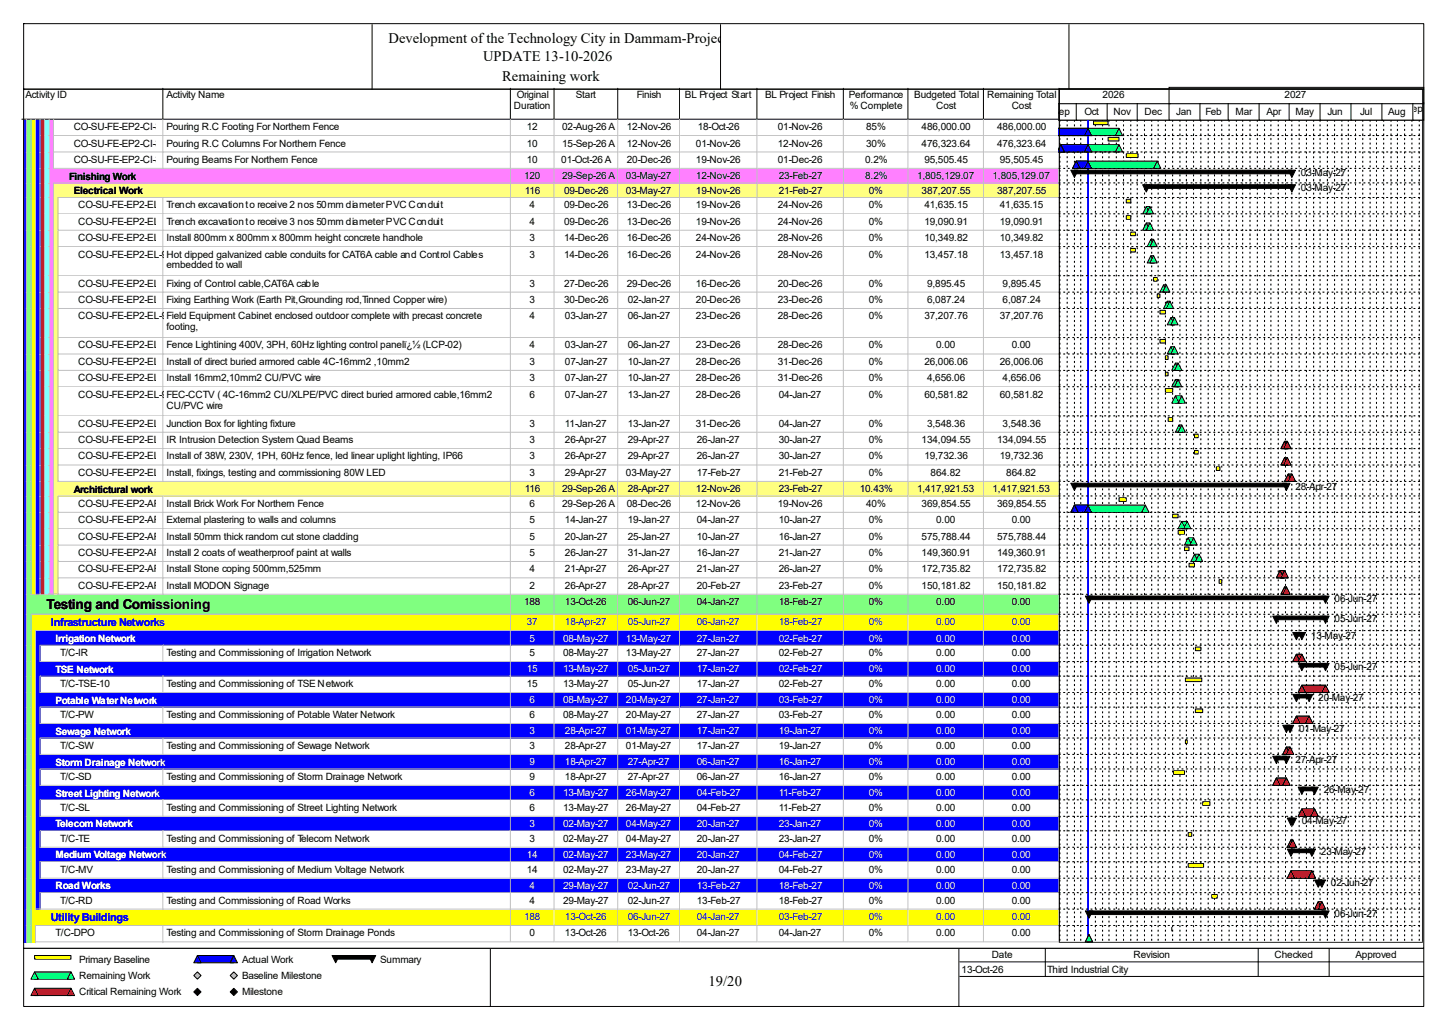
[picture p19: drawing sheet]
<svg xmlns="http://www.w3.org/2000/svg" width="420mm" height="297mm" viewBox="0 0 420 297" stroke-linecap="round" stroke-linejoin="round" font-family="sans-serif">
<defs><g id="words">
<g font-size="4.2">
<text x="112.6" y="12.4">Development of the Technology City in Dammam-Project</text>
<text x="140" y="17.7">UPDATE 13-10-2026</text>
<text x="145.5" y="23.5">Remaining work</text>
<text x="205.4" y="285.6">19/20</text>
</g>
<text font-size="4" x="13.5" y="176.4">Testing and Comissioning</text>
<g font-size="3.2" fill="#00f">
<text x="14.8" y="181.5">Infrastructure Networks</text>
<text x="14.8" y="266.9">Utility Buildings</text>
</g>
<g font-size="2.9">
<text x="7.4" y="28.4">Activity ID</text>
<text x="48.3" y="28.4">Activity Name</text>
<text x="149.8" y="28.4">Original</text>
<text x="166.9" y="28.4">Start</text>
<text x="184.6" y="28.4">Finish</text>
<text x="198.5" y="28.4">BL Project Start</text>
<text x="221.8" y="28.4">BL Project Finish</text>
<text x="246" y="28.4">Performance</text>
<text x="265" y="28.4">Budgeted Total</text>
<text x="286.1" y="28.4">Remaining Total</text>
<text x="319.6" y="28.4">2026</text>
<text x="372.3" y="28.4">2027</text>
<text x="149" y="31.6">Duration</text>
<text x="246.3" y="31.6">% Complete</text>
<text x="271.4" y="31.6">Cost</text>
<text x="293.2" y="31.6">Cost</text>
<text x="305.1" y="33.2">Sep</text>
<text x="314.3" y="33.2">Oct</text>
<text x="322.7" y="33.2">Nov</text>
<text x="331.7" y="33.2">Dec</text>
<text x="341" y="33.2">Jan</text>
<text x="349.4" y="33.2">Feb</text>
<text x="358.1" y="33.2">Mar</text>
<text x="367.1" y="33.2">Apr</text>
<text x="375.5" y="33.2">May</text>
<text x="384.7" y="33.2">Jun</text>
<text x="394.2" y="33.2">Jul</text>
<text x="402.4" y="33.2">Aug</text>
<text x="407.4" y="32.4">Sep</text>
<text x="21.4" y="37.7">CO-SU-FE-EP2-CI-370</text>
<text x="48.3" y="37.7">Pouring R.C Footing For Northern Fence</text>
<text x="152.7" y="37.7">12</text>
<text x="162.9" y="37.7">02-Aug-26 A</text>
<text x="181.7" y="37.7">12-Nov-26</text>
<text x="202.3" y="37.7">18-Oct-26</text>
<text x="225.5" y="37.7">01-Nov-26</text>
<text x="251" y="37.7">85%</text>
<text x="267.1" y="37.7">486,000.00</text>
<text x="289" y="37.7">486,000.00</text>
<text x="21.4" y="42.5">CO-SU-FE-EP2-CI-380</text>
<text x="21.4" y="47.2">CO-SU-FE-EP2-CI-390</text>
<text x="48.3" y="42.5">Pouring R.C Columns For Northern Fence</text>
<text x="48.3" y="47.2">Pouring Beams For Northern Fence</text>
<text x="152.7" y="42.5">10</text>
<text x="152.7" y="47.2">10</text>
<text x="162.7" y="47.2">01-Oct-26 A</text>
<text x="162.9" y="42.5">15-Sep-26 A</text>
<text x="181.7" y="42.5">12-Nov-26</text>
<text x="181.7" y="47.2">20-Dec-26</text>
<text x="201.7" y="42.5">01-Nov-26</text>
<text x="201.7" y="47.2">19-Nov-26</text>
<text x="225.5" y="42.5">12-Nov-26</text>
<text x="225.5" y="47.2">01-Dec-26</text>
<text x="250.8" y="47.2">0.2%</text>
<text x="251" y="42.5">30%</text>
<text x="267.1" y="42.5">476,323.64</text>
<text x="267.9" y="47.2">95,505.45</text>
<text x="289" y="42.5">476,323.64</text>
<text x="289.8" y="47.2">95,505.45</text>
<text x="20" y="52">Finishing Work</text>
<text x="151.9" y="51.9">120</text>
<text x="162.9" y="51.9">29-Sep-26 A</text>
<text x="181.4" y="51.9">03-May-27</text>
<text x="201.7" y="51.9">12-Nov-26</text>
<text x="225.7" y="51.9">23-Feb-27</text>
<text x="250.8" y="51.9">8.2%</text>
<text x="265.8" y="51.9">1,805,129.07</text>
<text x="287.7" y="51.9">1,805,129.07</text>
<text x="377.1" y="51.1">03-May-27</text>
<text x="21.4" y="56.2">Electrical Work</text>
<text x="152.1" y="56.1">116</text>
<text x="163.5" y="56.1">09-Dec-26</text>
<text x="181.4" y="56.1">03-May-27</text>
<text x="201.7" y="56.1">19-Nov-26</text>
<text x="225.7" y="56.1">21-Feb-27</text>
<text x="251.8" y="56.1">0%</text>
<text x="267.1" y="56.1">387,207.55</text>
<text x="289" y="56.1">387,207.55</text>
<text x="377.1" y="55.4">03-May-27</text>
<text x="22.7" y="60.4">CO-SU-FE-EP2-EL-860</text>
<text x="22.7" y="65.1">CO-SU-FE-EP2-EL-920</text>
<text x="48.3" y="60.4">Trench excavation to receive 2 nos 50mm diameter PVC Conduit</text>
<text x="48.3" y="65.1">Trench excavation to receive 3 nos 50mm diameter PVC Conduit</text>
<text x="153.5" y="60.4">4</text>
<text x="153.5" y="65.1">4</text>
<text x="163.5" y="60.4">09-Dec-26</text>
<text x="163.5" y="65.1">09-Dec-26</text>
<text x="181.7" y="60.4">13-Dec-26</text>
<text x="181.7" y="65.1">13-Dec-26</text>
<text x="201.7" y="60.4">19-Nov-26</text>
<text x="201.7" y="65.1">19-Nov-26</text>
<text x="225.5" y="60.4">24-Nov-26</text>
<text x="225.5" y="65.1">24-Nov-26</text>
<text x="251.8" y="60.4">0%</text>
<text x="251.8" y="65.1">0%</text>
<text x="267.9" y="60.4">41,635.15</text>
<text x="267.9" y="65.1">19,090.91</text>
<text x="289.8" y="60.4">41,635.15</text>
<text x="289.8" y="65.1">19,090.91</text>
<text x="22.7" y="69.9">CO-SU-FE-EP2-EL-910</text>
<text x="48.3" y="69.9">Install 800mm x 800mm x 800mm height concrete handhole</text>
<text x="153.5" y="69.9">3</text>
<text x="163.5" y="69.9">14-Dec-26</text>
<text x="181.7" y="69.9">16-Dec-26</text>
<text x="201.7" y="69.9">24-Nov-26</text>
<text x="225.5" y="69.9">28-Nov-26</text>
<text x="251.8" y="69.9">0%</text>
<text x="267.9" y="69.9">10,349.82</text>
<text x="289.8" y="69.9">10,349.82</text>
<text x="22.7" y="74.6">CO-SU-FE-EP2-EL-930</text>
<text x="48.3" y="74.6">Hot dipped galvanized cable conduits for CAT6A cable and Control Cables</text>
<text x="48.3" y="77.8">embedded to wall</text>
<text x="153.5" y="74.6">3</text>
<text x="163.5" y="74.6">14-Dec-26</text>
<text x="181.7" y="74.6">16-Dec-26</text>
<text x="201.7" y="74.6">24-Nov-26</text>
<text x="225.5" y="74.6">28-Nov-26</text>
<text x="251.8" y="74.6">0%</text>
<text x="267.9" y="74.6">13,457.18</text>
<text x="289.8" y="74.6">13,457.18</text>
<text x="22.7" y="83.1">CO-SU-FE-EP2-EL-900</text>
<text x="48.3" y="83.1">Fixing of Control cable,CAT6A cable</text>
<text x="153.5" y="83.1">3</text>
<text x="163.5" y="83.1">27-Dec-26</text>
<text x="181.7" y="83.1">29-Dec-26</text>
<text x="201.7" y="83.1">16-Dec-26</text>
<text x="225.5" y="83.1">20-Dec-26</text>
<text x="251.8" y="83.1">0%</text>
<text x="268.7" y="83.1">9,895.45</text>
<text x="290.6" y="83.1">9,895.45</text>
<text x="22.7" y="87.8">CO-SU-FE-EP2-EL-880</text>
<text x="48.3" y="87.8">Fixing Earthing Work (Earth Pit,Grounding rod,Tinned Copper wire)</text>
<text x="153.5" y="87.8">3</text>
<text x="163.5" y="87.8">30-Dec-26</text>
<text x="181.9" y="87.8">02-Jan-27</text>
<text x="201.7" y="87.8">20-Dec-26</text>
<text x="225.5" y="87.8">23-Dec-26</text>
<text x="251.8" y="87.8">0%</text>
<text x="268.7" y="87.8">6,087.24</text>
<text x="290.6" y="87.8">6,087.24</text>
<text x="22.7" y="92.5">CO-SU-FE-EP2-EL-940</text>
<text x="48.3" y="92.5">Field Equipment Cabinet enclosed outdoor complete with precast concrete</text>
<text x="48.3" y="95.7">footing,</text>
<text x="153.5" y="92.5">4</text>
<text x="163.7" y="92.5">03-Jan-27</text>
<text x="181.9" y="92.5">06-Jan-27</text>
<text x="201.7" y="92.5">23-Dec-26</text>
<text x="225.5" y="92.5">28-Dec-26</text>
<text x="251.8" y="92.5">0%</text>
<text x="267.9" y="92.5">37,207.76</text>
<text x="289.8" y="92.5">37,207.76</text>
<text x="22.7" y="101">CO-SU-FE-EP2-EL-950</text>
<text x="48.3" y="101">Fence Lightining 400V, 3PH, 60Hz lighting control panelï¿½ (LCP-02)</text>
<text x="153.5" y="101">4</text>
<text x="163.7" y="101">03-Jan-27</text>
<text x="181.9" y="101">06-Jan-27</text>
<text x="201.7" y="101">23-Dec-26</text>
<text x="225.5" y="101">28-Dec-26</text>
<text x="251.8" y="101">0%</text>
<text x="271.4" y="101">0.00</text>
<text x="293.2" y="101">0.00</text>
<text x="22.7" y="105.7">CO-SU-FE-EP2-EL-960</text>
<text x="48.3" y="105.7">Install of direct buried armored cable 4C-16mm2 ,10mm2</text>
<text x="153.5" y="105.7">3</text>
<text x="163.7" y="105.7">07-Jan-27</text>
<text x="181.9" y="105.7">10-Jan-27</text>
<text x="201.7" y="105.7">28-Dec-26</text>
<text x="225.5" y="105.7">31-Dec-26</text>
<text x="251.8" y="105.7">0%</text>
<text x="267.9" y="105.7">26,006.06</text>
<text x="289.8" y="105.7">26,006.06</text>
<text x="22.7" y="110.5">CO-SU-FE-EP2-EL-970</text>
<text x="48.3" y="110.5">Install 16mm2,10mm2 CU/PVC wire</text>
<text x="153.5" y="110.5">3</text>
<text x="163.7" y="110.5">07-Jan-27</text>
<text x="181.9" y="110.5">10-Jan-27</text>
<text x="201.7" y="110.5">28-Dec-26</text>
<text x="225.5" y="110.5">31-Dec-26</text>
<text x="251.8" y="110.5">0%</text>
<text x="268.7" y="110.5">4,656.06</text>
<text x="290.6" y="110.5">4,656.06</text>
<text x="22.7" y="115.2">CO-SU-FE-EP2-EL-990</text>
<text x="48.3" y="115.2">FEC-CCTV ( 4C-16mm2 CU/XLPE/PVC direct buried armored cable,16mm2</text>
<text x="48.3" y="118.4">CU/PVC wire</text>
<text x="153.5" y="115.2">6</text>
<text x="163.7" y="115.2">07-Jan-27</text>
<text x="181.9" y="115.2">13-Jan-27</text>
<text x="201.7" y="115.2">28-Dec-26</text>
<text x="225.7" y="115.2">04-Jan-27</text>
<text x="251.8" y="115.2">0%</text>
<text x="267.9" y="115.2">60,581.82</text>
<text x="289.8" y="115.2">60,581.82</text>
<text x="22.7" y="123.7">CO-SU-FE-EP2-EL-850</text>
<text x="48.3" y="123.7">Junction Box for lighting fixture</text>
<text x="153.5" y="123.7">3</text>
<text x="163.7" y="123.7">11-Jan-27</text>
<text x="181.9" y="123.7">13-Jan-27</text>
<text x="201.7" y="123.7">31-Dec-26</text>
<text x="225.7" y="123.7">04-Jan-27</text>
<text x="251.8" y="123.7">0%</text>
<text x="268.7" y="123.7">3,548.36</text>
<text x="290.6" y="123.7">3,548.36</text>
<text x="22.7" y="128.4">CO-SU-FE-EP2-EL-890</text>
<text x="48.3" y="128.4">IR Intrusion Detection System Quad Beams</text>
<text x="153.5" y="128.4">3</text>
<text x="163.7" y="128.4">26-Apr-27</text>
<text x="181.9" y="128.4">29-Apr-27</text>
<text x="202" y="128.4">26-Jan-27</text>
<text x="225.7" y="128.4">30-Jan-27</text>
<text x="251.8" y="128.4">0%</text>
<text x="267.1" y="128.4">134,094.55</text>
<text x="289" y="128.4">134,094.55</text>
<text x="22.7" y="133.1">CO-SU-FE-EP2-EL-980</text>
<text x="22.7" y="137.9">CO-SU-FE-EP2-EL-870</text>
<text x="48.3" y="133.1">Install of 38W, 230V, 1PH, 60Hz fence, led linear uplight lighting, IP66</text>
<text x="48.3" y="137.9">Install, fixings, testing and commissioning 80W LED</text>
<text x="153.5" y="133.1">3</text>
<text x="153.5" y="137.9">3</text>
<text x="163.7" y="133.1">26-Apr-27</text>
<text x="163.7" y="137.9">29-Apr-27</text>
<text x="181.4" y="137.9">03-May-27</text>
<text x="181.9" y="133.1">29-Apr-27</text>
<text x="202" y="133.1">26-Jan-27</text>
<text x="202" y="137.9">17-Feb-27</text>
<text x="225.7" y="133.1">30-Jan-27</text>
<text x="225.7" y="137.9">21-Feb-27</text>
<text x="251.8" y="133.1">0%</text>
<text x="251.8" y="137.9">0%</text>
<text x="267.9" y="133.1">19,732.36</text>
<text x="269.7" y="137.9">864.82</text>
<text x="289.8" y="133.1">19,732.36</text>
<text x="291.6" y="137.9">864.82</text>
<text x="21.4" y="142.7">Architictural work</text>
<text x="152.1" y="142.7">116</text>
<text x="162.9" y="142.7">29-Sep-26 A</text>
<text x="181.9" y="142.7">28-Apr-27</text>
<text x="201.7" y="142.7">12-Nov-26</text>
<text x="225.7" y="142.7">23-Feb-27</text>
<text x="249.2" y="142.7">10.43%</text>
<text x="265.8" y="142.7">1,417,921.53</text>
<text x="287.7" y="142.7">1,417,921.53</text>
<text x="375.5" y="141.9">28-Apr-27</text>
<text x="22.7" y="146.9">CO-SU-FE-EP2-AR-400</text>
<text x="48.3" y="146.9">Install Brick Work For Northern Fence</text>
<text x="153.5" y="146.9">6</text>
<text x="162.9" y="146.9">29-Sep-26 A</text>
<text x="181.7" y="146.9">08-Dec-26</text>
<text x="201.7" y="146.9">12-Nov-26</text>
<text x="225.5" y="146.9">19-Nov-26</text>
<text x="251" y="146.9">40%</text>
<text x="267.1" y="146.9">369,854.55</text>
<text x="289" y="146.9">369,854.55</text>
<text x="22.7" y="151.6">CO-SU-FE-EP2-AR-410</text>
<text x="48.3" y="151.6">External plastering to walls and columns</text>
<text x="153.5" y="151.6">5</text>
<text x="163.7" y="151.6">14-Jan-27</text>
<text x="181.9" y="151.6">19-Jan-27</text>
<text x="202" y="151.6">04-Jan-27</text>
<text x="225.7" y="151.6">10-Jan-27</text>
<text x="251.8" y="151.6">0%</text>
<text x="271.4" y="151.6">0.00</text>
<text x="293.2" y="151.6">0.00</text>
<text x="22.7" y="156.3">CO-SU-FE-EP2-AR-420</text>
<text x="22.7" y="161.1">CO-SU-FE-EP2-AR-430</text>
<text x="48.3" y="156.3">Install 50mm thick random cut stone cladding</text>
<text x="48.3" y="161.1">Install 2 coats of weatherproof paint at walls</text>
<text x="153.5" y="156.3">5</text>
<text x="153.5" y="161.1">5</text>
<text x="163.7" y="156.3">20-Jan-27</text>
<text x="163.7" y="161.1">26-Jan-27</text>
<text x="181.9" y="156.3">25-Jan-27</text>
<text x="181.9" y="161.1">31-Jan-27</text>
<text x="202" y="156.3">10-Jan-27</text>
<text x="202" y="161.1">16-Jan-27</text>
<text x="225.7" y="156.3">16-Jan-27</text>
<text x="225.7" y="161.1">21-Jan-27</text>
<text x="251.8" y="156.3">0%</text>
<text x="251.8" y="161.1">0%</text>
<text x="267.1" y="156.3">575,788.44</text>
<text x="267.1" y="161.1">149,360.91</text>
<text x="289" y="156.3">575,788.44</text>
<text x="289" y="161.1">149,360.91</text>
<text x="22.7" y="165.9">CO-SU-FE-EP2-AR-440</text>
<text x="48.3" y="165.9">Install Stone coping 500mm,525mm</text>
<text x="153.5" y="165.9">4</text>
<text x="163.7" y="165.9">21-Apr-27</text>
<text x="181.9" y="165.9">26-Apr-27</text>
<text x="202" y="165.9">21-Jan-27</text>
<text x="225.7" y="165.9">26-Jan-27</text>
<text x="251.8" y="165.9">0%</text>
<text x="267.1" y="165.9">172,735.82</text>
<text x="289" y="165.9">172,735.82</text>
<text x="22.7" y="170.6">CO-SU-FE-EP2-AR-450</text>
<text x="48.3" y="170.6">Install MODON Signage</text>
<text x="153.5" y="170.6">2</text>
<text x="163.7" y="170.6">26-Apr-27</text>
<text x="181.9" y="170.6">28-Apr-27</text>
<text x="202" y="170.6">20-Feb-27</text>
<text x="225.7" y="170.6">23-Feb-27</text>
<text x="251.8" y="170.6">0%</text>
<text x="267.1" y="170.6">150,181.82</text>
<text x="289" y="170.6">150,181.82</text>
<text x="151.9" y="175.3">188</text>
<text x="163.7" y="175.3">13-Oct-26</text>
<text x="181.9" y="175.3">06-Jun-27</text>
<text x="202" y="175.3">04-Jan-27</text>
<text x="225.7" y="175.3">18-Feb-27</text>
<text x="251.8" y="175.3">0%</text>
<text x="271.4" y="175.3">0.00</text>
<text x="293.2" y="175.3">0.00</text>
<text x="386.8" y="174.5">06-Jun-27</text>
<text x="380" y="185.1">13-May-27</text>
<text x="386.8" y="180.3">05-Jun-27</text>
<text x="17.4" y="190.1">T/C-IR</text>
<text x="48.3" y="190.1">Testing and Commissioning of Irrigation Network</text>
<text x="153.5" y="190.1">5</text>
<text x="163.2" y="190.1">08-May-27</text>
<text x="181.4" y="190.1">13-May-27</text>
<text x="202" y="190.1">27-Jan-27</text>
<text x="225.7" y="190.1">02-Feb-27</text>
<text x="251.8" y="190.1">0%</text>
<text x="271.4" y="190.1">0.00</text>
<text x="293.2" y="190.1">0.00</text>
<text x="386.8" y="194.1">05-Jun-27</text>
<text x="17.4" y="199.1">T/C-TSE-10</text>
<text x="48.3" y="199.1">Testing and Commissioning of TSE Network</text>
<text x="152.7" y="199.1">15</text>
<text x="163.2" y="199.1">13-May-27</text>
<text x="181.9" y="199.1">05-Jun-27</text>
<text x="202" y="199.1">17-Jan-27</text>
<text x="225.7" y="199.1">02-Feb-27</text>
<text x="251.8" y="199.1">0%</text>
<text x="271.4" y="199.1">0.00</text>
<text x="293.2" y="199.1">0.00</text>
<text x="382.1" y="203">20-May-27</text>
<text x="17.4" y="208">T/C-PW</text>
<text x="48.3" y="208">Testing and Commissioning of Potable Water Network</text>
<text x="153.5" y="208">6</text>
<text x="163.2" y="208">08-May-27</text>
<text x="181.4" y="208">20-May-27</text>
<text x="202" y="208">27-Jan-27</text>
<text x="225.7" y="208">03-Feb-27</text>
<text x="251.8" y="208">0%</text>
<text x="271.4" y="208">0.00</text>
<text x="293.2" y="208">0.00</text>
<text x="376.6" y="212">01-May-27</text>
<text x="17.4" y="217">T/C-SW</text>
<text x="48.3" y="217">Testing and Commissioning of Sewage Network</text>
<text x="153.5" y="217">3</text>
<text x="163.7" y="217">28-Apr-27</text>
<text x="181.4" y="217">01-May-27</text>
<text x="202" y="217">17-Jan-27</text>
<text x="225.7" y="217">19-Jan-27</text>
<text x="251.8" y="217">0%</text>
<text x="271.4" y="217">0.00</text>
<text x="293.2" y="217">0.00</text>
<text x="375.5" y="221">27-Apr-27</text>
<text x="17.4" y="226">T/C-SD</text>
<text x="48.3" y="226">Testing and Commissioning of Storm Drainage Network</text>
<text x="153.5" y="226">9</text>
<text x="163.7" y="226">18-Apr-27</text>
<text x="181.9" y="226">27-Apr-27</text>
<text x="202" y="226">06-Jan-27</text>
<text x="225.7" y="226">16-Jan-27</text>
<text x="251.8" y="226">0%</text>
<text x="271.4" y="226">0.00</text>
<text x="293.2" y="226">0.00</text>
<text x="383.7" y="229.9">26-May-27</text>
<text x="17.4" y="234.9">T/C-SL</text>
<text x="48.3" y="234.9">Testing and Commissioning of Street Lighting Network</text>
<text x="153.5" y="234.9">6</text>
<text x="163.2" y="234.9">13-May-27</text>
<text x="181.4" y="234.9">26-May-27</text>
<text x="202" y="234.9">04-Feb-27</text>
<text x="225.7" y="234.9">11-Feb-27</text>
<text x="251.8" y="234.9">0%</text>
<text x="271.4" y="234.9">0.00</text>
<text x="293.2" y="234.9">0.00</text>
<text x="377.4" y="238.9">04-May-27</text>
<text x="17.4" y="243.9">T/C-TE</text>
<text x="48.3" y="243.9">Testing and Commissioning of Telecom Network</text>
<text x="153.5" y="243.9">3</text>
<text x="163.2" y="243.9">02-May-27</text>
<text x="181.4" y="243.9">04-May-27</text>
<text x="202" y="243.9">20-Jan-27</text>
<text x="225.7" y="243.9">23-Jan-27</text>
<text x="251.8" y="243.9">0%</text>
<text x="271.4" y="243.9">0.00</text>
<text x="293.2" y="243.9">0.00</text>
<text x="382.9" y="247.9">23-May-27</text>
<text x="17.4" y="252.9">T/C-MV</text>
<text x="48.3" y="252.9">Testing and Commissioning of Medium Voltage Network</text>
<text x="152.7" y="252.9">14</text>
<text x="163.2" y="252.9">02-May-27</text>
<text x="181.4" y="252.9">23-May-27</text>
<text x="202" y="252.9">20-Jan-27</text>
<text x="225.7" y="252.9">04-Feb-27</text>
<text x="251.8" y="252.9">0%</text>
<text x="271.4" y="252.9">0.00</text>
<text x="293.2" y="252.9">0.00</text>
<text x="385.8" y="256.8">02-Jun-27</text>
<text x="17.4" y="261.8">T/C-RD</text>
<text x="48.3" y="261.8">Testing and Commissioning of Road Works</text>
<text x="153.5" y="261.8">4</text>
<text x="163.2" y="261.8">29-May-27</text>
<text x="181.9" y="261.8">02-Jun-27</text>
<text x="202" y="261.8">13-Feb-27</text>
<text x="225.7" y="261.8">18-Feb-27</text>
<text x="251.8" y="261.8">0%</text>
<text x="271.4" y="261.8">0.00</text>
<text x="293.2" y="261.8">0.00</text>
<text x="386.8" y="265.8">06-Jun-27</text>
<text x="16.1" y="271.3">T/C-DPO</text>
<text x="48.3" y="271.3">Testing and Commissioning of Storm Drainage Ponds</text>
<text x="153.5" y="271.3">0</text>
<text x="163.7" y="271.3">13-Oct-26</text>
<text x="181.9" y="271.3">13-Oct-26</text>
<text x="202" y="271.3">04-Jan-27</text>
<text x="225.7" y="271.3">04-Jan-27</text>
<text x="251.8" y="271.3">0%</text>
<text x="271.4" y="271.3">0.00</text>
<text x="293.2" y="271.3">0.00</text>
<text x="22.9" y="279">Primary Baseline</text>
<text x="70.1" y="279">Actual Work</text>
<text x="110.2" y="279">Summary</text>
<text x="278.7" y="281.9">13-Oct-26</text>
<text x="287.4" y="277.7">Date</text>
<text x="303.5" y="281.9">Third Industrial City</text>
<text x="328.5" y="277.7">Revision</text>
<text x="369.4" y="277.7">Checked</text>
<text x="392.9" y="277.7">Approved</text>
<text x="22.9" y="283.7">Remaining Work</text>
<text x="70.1" y="283.7">Baseline Milestone</text>
<text x="22.9" y="288.5">Critical Remaining Work</text>
<text x="70.1" y="288.5">Milestone</text>
</g>
<g font-size="2.9" fill="#fff">
<text x="16.1" y="186">Irrigation Network</text>
<text x="153.5" y="185.9">5</text>
<text x="163.2" y="185.9">08-May-27</text>
<text x="181.4" y="185.9">13-May-27</text>
<text x="202" y="185.9">27-Jan-27</text>
<text x="225.7" y="185.9">02-Feb-27</text>
<text x="251.8" y="185.9">0%</text>
<text x="271.4" y="185.9">0.00</text>
<text x="293.2" y="185.9">0.00</text>
<text x="16.1" y="194.9">TSE Network</text>
<text x="152.7" y="194.9">15</text>
<text x="163.2" y="194.9">13-May-27</text>
<text x="181.9" y="194.9">05-Jun-27</text>
<text x="202" y="194.9">17-Jan-27</text>
<text x="225.7" y="194.9">02-Feb-27</text>
<text x="251.8" y="194.9">0%</text>
<text x="271.4" y="194.9">0.00</text>
<text x="293.2" y="194.9">0.00</text>
<text x="16.1" y="203.9">Potable Water Network</text>
<text x="153.5" y="203.8">6</text>
<text x="163.2" y="203.8">08-May-27</text>
<text x="181.4" y="203.8">20-May-27</text>
<text x="202" y="203.8">27-Jan-27</text>
<text x="225.7" y="203.8">03-Feb-27</text>
<text x="251.8" y="203.8">0%</text>
<text x="271.4" y="203.8">0.00</text>
<text x="293.2" y="203.8">0.00</text>
<text x="16.1" y="212.9">Sewage Network</text>
<text x="153.5" y="212.8">3</text>
<text x="163.7" y="212.8">28-Apr-27</text>
<text x="181.4" y="212.8">01-May-27</text>
<text x="202" y="212.8">17-Jan-27</text>
<text x="225.7" y="212.8">19-Jan-27</text>
<text x="251.8" y="212.8">0%</text>
<text x="271.4" y="212.8">0.00</text>
<text x="293.2" y="212.8">0.00</text>
<text x="16.1" y="221.8">Storm Drainage Network</text>
<text x="153.5" y="221.7">9</text>
<text x="163.7" y="221.7">18-Apr-27</text>
<text x="181.9" y="221.7">27-Apr-27</text>
<text x="202" y="221.7">06-Jan-27</text>
<text x="225.7" y="221.7">16-Jan-27</text>
<text x="251.8" y="221.7">0%</text>
<text x="271.4" y="221.7">0.00</text>
<text x="293.2" y="221.7">0.00</text>
<text x="16.1" y="230.8">Street Lighting Network</text>
<text x="153.5" y="230.7">6</text>
<text x="163.2" y="230.7">13-May-27</text>
<text x="181.4" y="230.7">26-May-27</text>
<text x="202" y="230.7">04-Feb-27</text>
<text x="225.7" y="230.7">11-Feb-27</text>
<text x="251.8" y="230.7">0%</text>
<text x="271.4" y="230.7">0.00</text>
<text x="293.2" y="230.7">0.00</text>
<text x="16.1" y="239.8">Telecom Network</text>
<text x="153.5" y="239.7">3</text>
<text x="163.2" y="239.7">02-May-27</text>
<text x="181.4" y="239.7">04-May-27</text>
<text x="202" y="239.7">20-Jan-27</text>
<text x="225.7" y="239.7">23-Jan-27</text>
<text x="251.8" y="239.7">0%</text>
<text x="271.4" y="239.7">0.00</text>
<text x="293.2" y="239.7">0.00</text>
<text x="16.1" y="248.8">Medium Voltage Network</text>
<text x="152.7" y="248.7">14</text>
<text x="163.2" y="248.7">02-May-27</text>
<text x="181.4" y="248.7">23-May-27</text>
<text x="202" y="248.7">20-Jan-27</text>
<text x="225.7" y="248.7">04-Feb-27</text>
<text x="251.8" y="248.7">0%</text>
<text x="271.4" y="248.7">0.00</text>
<text x="293.2" y="248.7">0.00</text>
<text x="16.1" y="257.7">Road Works</text>
<text x="153.5" y="257.6">4</text>
<text x="163.2" y="257.6">29-May-27</text>
<text x="181.9" y="257.6">02-Jun-27</text>
<text x="202" y="257.6">13-Feb-27</text>
<text x="225.7" y="257.6">18-Feb-27</text>
<text x="251.8" y="257.6">0%</text>
<text x="271.4" y="257.6">0.00</text>
<text x="293.2" y="257.6">0.00</text>
</g>
<g font-size="2.9" fill="#00f">
<text x="152.7" y="181.1">37</text>
<text x="163.7" y="181.1">18-Apr-27</text>
<text x="181.9" y="181.1">05-Jun-27</text>
<text x="202" y="181.1">06-Jan-27</text>
<text x="225.7" y="181.1">18-Feb-27</text>
<text x="251.8" y="181.1">0%</text>
<text x="271.4" y="181.1">0.00</text>
<text x="293.2" y="181.1">0.00</text>
<text x="151.9" y="266.6">188</text>
<text x="163.7" y="266.6">13-Oct-26</text>
<text x="181.9" y="266.6">06-Jun-27</text>
<text x="202" y="266.6">04-Jan-27</text>
<text x="225.7" y="266.6">03-Feb-27</text>
<text x="251.8" y="266.6">0%</text>
<text x="271.4" y="266.6">0.00</text>
<text x="293.2" y="266.6">0.00</text>
</g>
</g></defs>
<path d="M47.2 25.6v8.9h-40.9" fill="none" stroke="#000" stroke-width=".29"/>
<path d="M47.5 25.6h100.7v9.2h-100.7z" fill="#fff"/>
<path d="M147.9 25.6v8.9h-100.7" fill="none" stroke="#000" stroke-width=".29"/>
<path d="M148.2 25.6h12.7v9.2h-12.7z" fill="#fff"/>
<path d="M160.6 25.6v8.9h-12.7" fill="none" stroke="#000" stroke-width=".29"/>
<path d="M160.9 25.6h18.4v9.2h-18.4z" fill="#fff"/>
<path d="M179 25.6v8.9h-18.4" fill="none" stroke="#000" stroke-width=".29"/>
<path d="M179.3 25.6h17.9v9.2h-17.9z" fill="#fff"/>
<path d="M197 25.6v8.9h-18" fill="none" stroke="#000" stroke-width=".29"/>
<path d="M197.2 25.6h22.5v9.2h-22.5z" fill="#fff"/>
<path d="M219.4 25.6v8.9h-22.4" fill="none" stroke="#000" stroke-width=".29"/>
<path d="M219.7 25.6h25v9.2h-25z" fill="#fff"/>
<path d="M244.4 25.6v8.9h-25" fill="none" stroke="#000" stroke-width=".29"/>
<path d="M244.7 25.6h18.7v9.2h-18.7z" fill="#fff"/>
<path d="M263.2 25.6v8.9h-18.8" fill="none" stroke="#000" stroke-width=".29"/>
<path d="M263.4 25.6h21.9v9.2h-21.9z" fill="#fff"/>
<path d="M285 25.6v8.9h-21.8" fill="none" stroke="#000" stroke-width=".29"/>
<path d="M285.3 25.6h21.9v9.2h-21.9z" fill="#fff"/>
<path d="M306.9 25.6v8.9h-21.9" fill="none" stroke="#000" stroke-width=".29"/>
<path d="M6.6 34.8h1.3v4.7h-1.3z" fill="#00f"/>
<path d="M7.6 34.5v5.1" fill="none" stroke="#c0c0c0" stroke-width=".29"/>
<path d="M7.9 34.8h1.3v4.7h-1.3z" fill="#80ff80"/>
<path d="M9 34.5v5.1" fill="none" stroke="#c0c0c0" stroke-width=".29"/>
<path d="M9.2 34.8h1.3v4.7h-1.3z" fill="#ff0"/>
<path d="M10.3 34.5v5.1" fill="none" stroke="#c0c0c0" stroke-width=".29"/>
<path d="M10.5 34.8h1.4v4.7h-1.4z" fill="#00f"/>
<path d="M11.6 34.5v5.1" fill="none" stroke="#c0c0c0" stroke-width=".29"/>
<path d="M11.9 34.8h1.3v4.7h-1.3z" fill="#f00"/>
<path d="M12.9 34.5v5.1" fill="none" stroke="#c0c0c0" stroke-width=".29"/>
<path d="M13.2 34.8h1.3v4.7h-1.3z" fill="#80ffff"/>
<path d="M14.2 34.5v5.1" fill="none" stroke="#c0c0c0" stroke-width=".29"/>
<path d="M14.5 34.8h1.3v4.7h-1.3z" fill="#ff80ff"/>
<path d="M15.6 34.5v5.1" fill="none" stroke="#c0c0c0" stroke-width=".29"/>
<path d="M15.8 34.8h31.7v4.7h-31.7z" fill="#fff"/>
<path d="M15.6 39.3h31.9M47.2 34.5v5.1" fill="none" stroke="#c0c0c0" stroke-width=".29"/>
<path d="M47.5 34.8h100.7v4.7h-100.7z" fill="#fff"/>
<path d="M147.9 34.5v4.8h-100.4" fill="none" stroke="#c0c0c0" stroke-width=".29"/>
<path d="M148.2 34.8h12.7v4.7h-12.7z" fill="#fff"/>
<path d="M160.6 34.5v4.8h-12.4" fill="none" stroke="#c0c0c0" stroke-width=".29"/>
<path d="M160.9 34.8h18.4v4.7h-18.4z" fill="#fff"/>
<path d="M179 34.5v4.8h-18.1" fill="none" stroke="#c0c0c0" stroke-width=".29"/>
<path d="M179.3 34.8h17.9v4.7h-17.9z" fill="#fff"/>
<path d="M197 34.5v4.8h-17.7" fill="none" stroke="#c0c0c0" stroke-width=".29"/>
<path d="M197.2 34.8h22.5v4.7h-22.5z" fill="#fff"/>
<path d="M219.4 34.5v4.8h-22.2" fill="none" stroke="#c0c0c0" stroke-width=".29"/>
<path d="M219.7 34.8h25v4.7h-25z" fill="#fff"/>
<path d="M244.4 34.5v4.8h-24.7" fill="none" stroke="#c0c0c0" stroke-width=".29"/>
<path d="M244.7 34.8h18.7v4.7h-18.7z" fill="#fff"/>
<path d="M263.2 34.5v4.8h-18.5" fill="none" stroke="#c0c0c0" stroke-width=".29"/>
<path d="M263.4 34.8h21.9v4.7h-21.9z" fill="#fff"/>
<path d="M285 34.5v4.8h-21.6" fill="none" stroke="#c0c0c0" stroke-width=".29"/>
<path d="M285.3 34.8h21.9v4.7h-21.9z" fill="#fff"/>
<path d="M306.9 34.5v4.8h-21.6" fill="none" stroke="#c0c0c0" stroke-width=".29"/>
<path d="M6.6 39.5h1.3v4.8h-1.3z" fill="#00f"/>
<path d="M7.6 39.3v5" fill="none" stroke="#c0c0c0" stroke-width=".29"/>
<path d="M7.9 39.5h1.3v4.8h-1.3z" fill="#80ff80"/>
<path d="M9 39.3v5" fill="none" stroke="#c0c0c0" stroke-width=".29"/>
<path d="M9.2 39.5h1.3v4.8h-1.3z" fill="#ff0"/>
<path d="M10.3 39.3v5" fill="none" stroke="#c0c0c0" stroke-width=".29"/>
<path d="M10.5 39.5h1.4v4.8h-1.4z" fill="#00f"/>
<path d="M11.6 39.3v5" fill="none" stroke="#c0c0c0" stroke-width=".29"/>
<path d="M11.9 39.5h1.3v4.8h-1.3z" fill="#f00"/>
<path d="M12.9 39.3v5" fill="none" stroke="#c0c0c0" stroke-width=".29"/>
<path d="M13.2 39.5h1.3v4.8h-1.3z" fill="#80ffff"/>
<path d="M14.2 39.3v5" fill="none" stroke="#c0c0c0" stroke-width=".29"/>
<path d="M14.5 39.5h1.3v4.8h-1.3z" fill="#ff80ff"/>
<path d="M15.6 39.3v5" fill="none" stroke="#c0c0c0" stroke-width=".29"/>
<path d="M15.8 39.5h31.7v4.8h-31.7z" fill="#fff"/>
<path d="M47.2 39.3v5M15.6 44h31.9" fill="none" stroke="#c0c0c0" stroke-width=".29"/>
<path d="M47.5 39.5h100.7v4.8h-100.7z" fill="#fff"/>
<path d="M147.9 39.3v4.7h-100.4" fill="none" stroke="#c0c0c0" stroke-width=".29"/>
<path d="M148.2 39.5h12.7v4.8h-12.7z" fill="#fff"/>
<path d="M160.6 39.3v4.7h-12.4" fill="none" stroke="#c0c0c0" stroke-width=".29"/>
<path d="M160.9 39.5h18.4v4.8h-18.4z" fill="#fff"/>
<path d="M179 39.3v4.7h-18.1" fill="none" stroke="#c0c0c0" stroke-width=".29"/>
<path d="M179.3 39.5h17.9v4.8h-17.9z" fill="#fff"/>
<path d="M197 39.3v4.7h-17.7" fill="none" stroke="#c0c0c0" stroke-width=".29"/>
<path d="M197.2 39.5h22.5v4.8h-22.5z" fill="#fff"/>
<path d="M219.4 39.3v4.7h-22.2" fill="none" stroke="#c0c0c0" stroke-width=".29"/>
<path d="M219.7 39.5h25v4.8h-25z" fill="#fff"/>
<path d="M244.4 39.3v4.7h-24.7" fill="none" stroke="#c0c0c0" stroke-width=".29"/>
<path d="M244.7 39.5h18.7v4.8h-18.7z" fill="#fff"/>
<path d="M263.2 39.3v4.7h-18.5" fill="none" stroke="#c0c0c0" stroke-width=".29"/>
<path d="M263.4 39.5h21.9v4.8h-21.9z" fill="#fff"/>
<path d="M285 39.3v4.7h-21.6" fill="none" stroke="#c0c0c0" stroke-width=".29"/>
<path d="M285.3 39.5h21.9v4.8h-21.9z" fill="#fff"/>
<path d="M306.9 39.3v4.7h-21.6" fill="none" stroke="#c0c0c0" stroke-width=".29"/>
<path d="M6.6 44.3h1.3v4.8h-1.3z" fill="#00f"/>
<path d="M7.6 44v5" fill="none" stroke="#c0c0c0" stroke-width=".29"/>
<path d="M7.9 44.3h1.3v4.8h-1.3z" fill="#80ff80"/>
<path d="M9 44v5" fill="none" stroke="#c0c0c0" stroke-width=".29"/>
<path d="M9.2 44.3h1.3v4.8h-1.3z" fill="#ff0"/>
<path d="M10.3 44v5" fill="none" stroke="#c0c0c0" stroke-width=".29"/>
<path d="M10.5 44.3h1.4v4.8h-1.4z" fill="#00f"/>
<path d="M11.6 44v5" fill="none" stroke="#c0c0c0" stroke-width=".29"/>
<path d="M11.9 44.3h1.3v4.8h-1.3z" fill="#f00"/>
<path d="M12.9 44v5" fill="none" stroke="#c0c0c0" stroke-width=".29"/>
<path d="M13.2 44.3h1.3v4.8h-1.3z" fill="#80ffff"/>
<path d="M14.2 44v5" fill="none" stroke="#c0c0c0" stroke-width=".29"/>
<path d="M14.5 44.3h1.3v4.8h-1.3z" fill="#ff80ff"/>
<path d="M15.6 44v5" fill="none" stroke="#c0c0c0" stroke-width=".29"/>
<path d="M15.8 44.3h31.7v4.8h-31.7z" fill="#fff"/>
<path d="M15.6 48.8h31.9M47.2 44v5" fill="none" stroke="#c0c0c0" stroke-width=".29"/>
<path d="M47.5 44.3h100.7v4.8h-100.7z" fill="#fff"/>
<path d="M147.9 44v4.8h-100.4" fill="none" stroke="#c0c0c0" stroke-width=".29"/>
<path d="M148.2 44.3h12.7v4.8h-12.7z" fill="#fff"/>
<path d="M160.6 44v4.8h-12.4" fill="none" stroke="#c0c0c0" stroke-width=".29"/>
<path d="M160.9 44.3h18.4v4.8h-18.4z" fill="#fff"/>
<path d="M179 44v4.8h-18.1" fill="none" stroke="#c0c0c0" stroke-width=".29"/>
<path d="M179.3 44.3h17.9v4.8h-17.9z" fill="#fff"/>
<path d="M197 44v4.8h-17.7" fill="none" stroke="#c0c0c0" stroke-width=".29"/>
<path d="M197.2 44.3h22.5v4.8h-22.5z" fill="#fff"/>
<path d="M219.4 44v4.8h-22.2" fill="none" stroke="#c0c0c0" stroke-width=".29"/>
<path d="M219.7 44.3h25v4.8h-25z" fill="#fff"/>
<path d="M244.4 44v4.8h-24.7" fill="none" stroke="#c0c0c0" stroke-width=".29"/>
<path d="M244.7 44.3h18.7v4.8h-18.7z" fill="#fff"/>
<path d="M263.2 44v4.8h-18.5" fill="none" stroke="#c0c0c0" stroke-width=".29"/>
<path d="M263.4 44.3h21.9v4.8h-21.9z" fill="#fff"/>
<path d="M285 44v4.8h-21.6" fill="none" stroke="#c0c0c0" stroke-width=".29"/>
<path d="M285.3 44.3h21.9v4.8h-21.9z" fill="#fff"/>
<path d="M306.9 44v4.8h-21.6" fill="none" stroke="#c0c0c0" stroke-width=".29"/>
<path d="M6.6 49.1h1.3v4.2h-1.3z" fill="#00f"/>
<path d="M7.6 48.8v4.5" fill="none" stroke="#c0c0c0" stroke-width=".29"/>
<path d="M7.9 49.1h1.3v4.2h-1.3z" fill="#80ff80"/>
<path d="M9 48.8v4.5" fill="none" stroke="#c0c0c0" stroke-width=".29"/>
<path d="M9.2 49.1h1.3v4.2h-1.3z" fill="#ff0"/>
<path d="M10.3 48.8v4.5" fill="none" stroke="#c0c0c0" stroke-width=".29"/>
<path d="M10.5 49.1h1.4v4.2h-1.4z" fill="#00f"/>
<path d="M11.6 48.8v4.5" fill="none" stroke="#c0c0c0" stroke-width=".29"/>
<path d="M11.9 49.1h1.3v4.2h-1.3z" fill="#f00"/>
<path d="M12.9 48.8v4.5" fill="none" stroke="#c0c0c0" stroke-width=".29"/>
<path d="M13.2 49.1h1.3v4.2h-1.3z" fill="#80ffff"/>
<path d="M14.2 48.8v4.5" fill="none" stroke="#c0c0c0" stroke-width=".29"/>
<path d="M14.5 49.1h33v4.2h-33z" fill="#ff80ff"/>
<path d="M15.6 53h31.9" fill="none" stroke="#c0c0c0" stroke-width=".29"/>
<path d="M47.5 49.1h100.7v4.2h-100.7z" fill="#ff80ff"/>
<path d="M147.9 48.8v4.2h-100.4" fill="none" stroke="#c0c0c0" stroke-width=".29"/>
<path d="M148.2 49.1h12.7v4.2h-12.7z" fill="#ff80ff"/>
<path d="M160.6 48.8v4.2h-12.4" fill="none" stroke="#c0c0c0" stroke-width=".29"/>
<path d="M160.9 49.1h18.4v4.2h-18.4z" fill="#ff80ff"/>
<path d="M179 48.8v4.2h-18.1" fill="none" stroke="#c0c0c0" stroke-width=".29"/>
<path d="M179.3 49.1h17.9v4.2h-17.9z" fill="#ff80ff"/>
<path d="M197 48.8v4.2h-17.7" fill="none" stroke="#c0c0c0" stroke-width=".29"/>
<path d="M197.2 49.1h22.5v4.2h-22.5z" fill="#ff80ff"/>
<path d="M219.4 48.8v4.2h-22.2" fill="none" stroke="#c0c0c0" stroke-width=".29"/>
<path d="M219.7 49.1h25v4.2h-25z" fill="#ff80ff"/>
<path d="M244.4 48.8v4.2h-24.7" fill="none" stroke="#c0c0c0" stroke-width=".29"/>
<path d="M244.7 49.1h18.7v4.2h-18.7z" fill="#ff80ff"/>
<path d="M263.2 48.8v4.2h-18.5" fill="none" stroke="#c0c0c0" stroke-width=".29"/>
<path d="M263.4 49.1h21.9v4.2h-21.9z" fill="#ff80ff"/>
<path d="M285 48.8v4.2h-21.6" fill="none" stroke="#c0c0c0" stroke-width=".29"/>
<path d="M285.3 49.1h21.9v4.2h-21.9z" fill="#ff80ff"/>
<path d="M306.9 48.8v4.2h-21.6" fill="none" stroke="#c0c0c0" stroke-width=".29"/>
<path d="M6.6 53.3h1.3v4.2h-1.3z" fill="#00f"/>
<path d="M7.6 53v4.5" fill="none" stroke="#c0c0c0" stroke-width=".29"/>
<path d="M7.9 53.3h1.3v4.2h-1.3z" fill="#80ff80"/>
<path d="M9 53v4.5" fill="none" stroke="#c0c0c0" stroke-width=".29"/>
<path d="M9.2 53.3h1.3v4.2h-1.3z" fill="#ff0"/>
<path d="M10.3 53v4.5" fill="none" stroke="#c0c0c0" stroke-width=".29"/>
<path d="M10.5 53.3h1.4v4.2h-1.4z" fill="#00f"/>
<path d="M11.6 53v4.5" fill="none" stroke="#c0c0c0" stroke-width=".29"/>
<path d="M11.9 53.3h1.3v4.2h-1.3z" fill="#f00"/>
<path d="M12.9 53v4.5" fill="none" stroke="#c0c0c0" stroke-width=".29"/>
<path d="M13.2 53.3h1.3v4.2h-1.3z" fill="#80ffff"/>
<path d="M14.2 53v4.5" fill="none" stroke="#c0c0c0" stroke-width=".29"/>
<path d="M14.5 53.3h1.3v4.2h-1.3z" fill="#ff80ff"/>
<path d="M15.6 53v4.5" fill="none" stroke="#c0c0c0" stroke-width=".29"/>
<path d="M15.8 53.3h31.7v4.2h-31.7z" fill="#ffff80"/>
<path d="M16.9 57.2h30.6" fill="none" stroke="#c0c0c0" stroke-width=".29"/>
<path d="M47.5 53.3h100.7v4.2h-100.7z" fill="#ffff80"/>
<path d="M147.9 53v4.2h-100.4" fill="none" stroke="#c0c0c0" stroke-width=".29"/>
<path d="M148.2 53.3h12.7v4.2h-12.7z" fill="#ffff80"/>
<path d="M160.6 53v4.2h-12.4" fill="none" stroke="#c0c0c0" stroke-width=".29"/>
<path d="M160.9 53.3h18.4v4.2h-18.4z" fill="#ffff80"/>
<path d="M179 53v4.2h-18.1" fill="none" stroke="#c0c0c0" stroke-width=".29"/>
<path d="M179.3 53.3h17.9v4.2h-17.9z" fill="#ffff80"/>
<path d="M197 53v4.2h-17.7" fill="none" stroke="#c0c0c0" stroke-width=".29"/>
<path d="M197.2 53.3h22.5v4.2h-22.5z" fill="#ffff80"/>
<path d="M219.4 53v4.2h-22.2" fill="none" stroke="#c0c0c0" stroke-width=".29"/>
<path d="M219.7 53.3h25v4.2h-25z" fill="#ffff80"/>
<path d="M244.4 53v4.2h-24.7" fill="none" stroke="#c0c0c0" stroke-width=".29"/>
<path d="M244.7 53.3h18.7v4.2h-18.7z" fill="#ffff80"/>
<path d="M263.2 53v4.2h-18.5" fill="none" stroke="#c0c0c0" stroke-width=".29"/>
<path d="M263.4 53.3h21.9v4.2h-21.9z" fill="#ffff80"/>
<path d="M285 53v4.2h-21.6" fill="none" stroke="#c0c0c0" stroke-width=".29"/>
<path d="M285.3 53.3h21.9v4.2h-21.9z" fill="#ffff80"/>
<path d="M306.9 53v4.2h-21.6" fill="none" stroke="#c0c0c0" stroke-width=".29"/>
<path d="M6.6 57.5h1.3v4.7h-1.3z" fill="#00f"/>
<path d="M7.6 57.2v5" fill="none" stroke="#c0c0c0" stroke-width=".29"/>
<path d="M7.9 57.5h1.3v4.7h-1.3z" fill="#80ff80"/>
<path d="M9 57.2v5" fill="none" stroke="#c0c0c0" stroke-width=".29"/>
<path d="M9.2 57.5h1.3v4.7h-1.3z" fill="#ff0"/>
<path d="M10.3 57.2v5" fill="none" stroke="#c0c0c0" stroke-width=".29"/>
<path d="M10.5 57.5h1.4v4.7h-1.4z" fill="#00f"/>
<path d="M11.6 57.2v5" fill="none" stroke="#c0c0c0" stroke-width=".29"/>
<path d="M11.9 57.5h1.3v4.7h-1.3z" fill="#f00"/>
<path d="M12.9 57.2v5" fill="none" stroke="#c0c0c0" stroke-width=".29"/>
<path d="M13.2 57.5h1.3v4.7h-1.3z" fill="#80ffff"/>
<path d="M14.2 57.2v5" fill="none" stroke="#c0c0c0" stroke-width=".29"/>
<path d="M14.5 57.5h1.3v4.7h-1.3z" fill="#ff80ff"/>
<path d="M15.6 57.2v5" fill="none" stroke="#c0c0c0" stroke-width=".29"/>
<path d="M15.8 57.5h1.3v4.7h-1.3z" fill="#ffff80"/>
<path d="M16.9 57.2v5" fill="none" stroke="#c0c0c0" stroke-width=".29"/>
<path d="M17.1 57.5h30.4v4.7h-30.4z" fill="#fff"/>
<path d="M47.2 57.2v5M16.9 62h30.6" fill="none" stroke="#c0c0c0" stroke-width=".29"/>
<path d="M47.5 57.5h100.7v4.7h-100.7z" fill="#fff"/>
<path d="M147.9 57.2v4.8h-100.4" fill="none" stroke="#c0c0c0" stroke-width=".29"/>
<path d="M148.2 57.5h12.7v4.7h-12.7z" fill="#fff"/>
<path d="M160.6 57.2v4.8h-12.4" fill="none" stroke="#c0c0c0" stroke-width=".29"/>
<path d="M160.9 57.5h18.4v4.7h-18.4z" fill="#fff"/>
<path d="M179 57.2v4.8h-18.1" fill="none" stroke="#c0c0c0" stroke-width=".29"/>
<path d="M179.3 57.5h17.9v4.7h-17.9z" fill="#fff"/>
<path d="M197 57.2v4.8h-17.7" fill="none" stroke="#c0c0c0" stroke-width=".29"/>
<path d="M197.2 57.5h22.5v4.7h-22.5z" fill="#fff"/>
<path d="M219.4 57.2v4.8h-22.2" fill="none" stroke="#c0c0c0" stroke-width=".29"/>
<path d="M219.7 57.5h25v4.7h-25z" fill="#fff"/>
<path d="M244.4 57.2v4.8h-24.7" fill="none" stroke="#c0c0c0" stroke-width=".29"/>
<path d="M244.7 57.5h18.7v4.7h-18.7z" fill="#fff"/>
<path d="M263.2 57.2v4.8h-18.5" fill="none" stroke="#c0c0c0" stroke-width=".29"/>
<path d="M263.4 57.5h21.9v4.7h-21.9z" fill="#fff"/>
<path d="M285 57.2v4.8h-21.6" fill="none" stroke="#c0c0c0" stroke-width=".29"/>
<path d="M285.3 57.5h21.9v4.7h-21.9z" fill="#fff"/>
<path d="M306.9 57.2v4.8h-21.6" fill="none" stroke="#c0c0c0" stroke-width=".29"/>
<path d="M6.6 62.2h1.3v4.8h-1.3z" fill="#00f"/>
<path d="M7.6 62v5" fill="none" stroke="#c0c0c0" stroke-width=".29"/>
<path d="M7.9 62.2h1.3v4.8h-1.3z" fill="#80ff80"/>
<path d="M9 62v5" fill="none" stroke="#c0c0c0" stroke-width=".29"/>
<path d="M9.2 62.2h1.3v4.8h-1.3z" fill="#ff0"/>
<path d="M10.3 62v5" fill="none" stroke="#c0c0c0" stroke-width=".29"/>
<path d="M10.5 62.2h1.4v4.8h-1.4z" fill="#00f"/>
<path d="M11.6 62v5" fill="none" stroke="#c0c0c0" stroke-width=".29"/>
<path d="M11.9 62.2h1.3v4.8h-1.3z" fill="#f00"/>
<path d="M12.9 62v5" fill="none" stroke="#c0c0c0" stroke-width=".29"/>
<path d="M13.2 62.2h1.3v4.8h-1.3z" fill="#80ffff"/>
<path d="M14.2 62v5" fill="none" stroke="#c0c0c0" stroke-width=".29"/>
<path d="M14.5 62.2h1.3v4.8h-1.3z" fill="#ff80ff"/>
<path d="M15.6 62v5" fill="none" stroke="#c0c0c0" stroke-width=".29"/>
<path d="M15.8 62.2h1.3v4.8h-1.3z" fill="#ffff80"/>
<path d="M16.9 62v5" fill="none" stroke="#c0c0c0" stroke-width=".29"/>
<path d="M17.1 62.2h30.4v4.8h-30.4z" fill="#fff"/>
<path d="M16.9 66.7h30.6M47.2 62v5" fill="none" stroke="#c0c0c0" stroke-width=".29"/>
<path d="M47.5 62.2h100.7v4.8h-100.7z" fill="#fff"/>
<path d="M147.9 62v4.7h-100.4" fill="none" stroke="#c0c0c0" stroke-width=".29"/>
<path d="M148.2 62.2h12.7v4.8h-12.7z" fill="#fff"/>
<path d="M160.6 62v4.7h-12.4" fill="none" stroke="#c0c0c0" stroke-width=".29"/>
<path d="M160.9 62.2h18.4v4.8h-18.4z" fill="#fff"/>
<path d="M179 62v4.7h-18.1" fill="none" stroke="#c0c0c0" stroke-width=".29"/>
<path d="M179.3 62.2h17.9v4.8h-17.9z" fill="#fff"/>
<path d="M197 62v4.7h-17.7" fill="none" stroke="#c0c0c0" stroke-width=".29"/>
<path d="M197.2 62.2h22.5v4.8h-22.5z" fill="#fff"/>
<path d="M219.4 62v4.7h-22.2" fill="none" stroke="#c0c0c0" stroke-width=".29"/>
<path d="M219.7 62.2h25v4.8h-25z" fill="#fff"/>
<path d="M244.4 62v4.7h-24.7" fill="none" stroke="#c0c0c0" stroke-width=".29"/>
<path d="M244.7 62.2h18.7v4.8h-18.7z" fill="#fff"/>
<path d="M263.2 62v4.7h-18.5" fill="none" stroke="#c0c0c0" stroke-width=".29"/>
<path d="M263.4 62.2h21.9v4.8h-21.9z" fill="#fff"/>
<path d="M285 62v4.7h-21.6" fill="none" stroke="#c0c0c0" stroke-width=".29"/>
<path d="M285.3 62.2h21.9v4.8h-21.9z" fill="#fff"/>
<path d="M306.9 62v4.7h-21.6" fill="none" stroke="#c0c0c0" stroke-width=".29"/>
<path d="M6.6 67h1.3v4.7h-1.3z" fill="#00f"/>
<path d="M7.6 66.7v5" fill="none" stroke="#c0c0c0" stroke-width=".29"/>
<path d="M7.9 67h1.3v4.7h-1.3z" fill="#80ff80"/>
<path d="M9 66.7v5" fill="none" stroke="#c0c0c0" stroke-width=".29"/>
<path d="M9.2 67h1.3v4.7h-1.3z" fill="#ff0"/>
<path d="M10.3 66.7v5" fill="none" stroke="#c0c0c0" stroke-width=".29"/>
<path d="M10.5 67h1.4v4.7h-1.4z" fill="#00f"/>
<path d="M11.6 66.7v5" fill="none" stroke="#c0c0c0" stroke-width=".29"/>
<path d="M11.9 67h1.3v4.7h-1.3z" fill="#f00"/>
<path d="M12.9 66.7v5" fill="none" stroke="#c0c0c0" stroke-width=".29"/>
<path d="M13.2 67h1.3v4.7h-1.3z" fill="#80ffff"/>
<path d="M14.2 66.7v5" fill="none" stroke="#c0c0c0" stroke-width=".29"/>
<path d="M14.5 67h1.3v4.7h-1.3z" fill="#ff80ff"/>
<path d="M15.6 66.7v5" fill="none" stroke="#c0c0c0" stroke-width=".29"/>
<path d="M15.8 67h1.3v4.7h-1.3z" fill="#ffff80"/>
<path d="M16.9 66.7v5" fill="none" stroke="#c0c0c0" stroke-width=".29"/>
<path d="M17.1 67h30.4v4.7h-30.4z" fill="#fff"/>
<path d="M16.9 71.5h30.6M47.2 66.7v5" fill="none" stroke="#c0c0c0" stroke-width=".29"/>
<path d="M47.5 67h100.7v4.7h-100.7z" fill="#fff"/>
<path d="M147.9 66.7v4.8h-100.4" fill="none" stroke="#c0c0c0" stroke-width=".29"/>
<path d="M148.2 67h12.7v4.7h-12.7z" fill="#fff"/>
<path d="M160.6 66.7v4.8h-12.4" fill="none" stroke="#c0c0c0" stroke-width=".29"/>
<path d="M160.9 67h18.4v4.7h-18.4z" fill="#fff"/>
<path d="M179 66.7v4.8h-18.1" fill="none" stroke="#c0c0c0" stroke-width=".29"/>
<path d="M179.3 67h17.9v4.7h-17.9z" fill="#fff"/>
<path d="M197 66.7v4.8h-17.7" fill="none" stroke="#c0c0c0" stroke-width=".29"/>
<path d="M197.2 67h22.5v4.7h-22.5z" fill="#fff"/>
<path d="M219.4 66.7v4.8h-22.2" fill="none" stroke="#c0c0c0" stroke-width=".29"/>
<path d="M219.7 67h25v4.7h-25z" fill="#fff"/>
<path d="M244.4 66.7v4.8h-24.7" fill="none" stroke="#c0c0c0" stroke-width=".29"/>
<path d="M244.7 67h18.7v4.7h-18.7z" fill="#fff"/>
<path d="M263.2 66.7v4.8h-18.5" fill="none" stroke="#c0c0c0" stroke-width=".29"/>
<path d="M263.4 67h21.9v4.7h-21.9z" fill="#fff"/>
<path d="M285 66.7v4.8h-21.6" fill="none" stroke="#c0c0c0" stroke-width=".29"/>
<path d="M285.3 67h21.9v4.7h-21.9z" fill="#fff"/>
<path d="M306.9 66.7v4.8h-21.6" fill="none" stroke="#c0c0c0" stroke-width=".29"/>
<path d="M6.6 71.7h1.3v8.5h-1.3z" fill="#00f"/>
<path d="M7.6 71.5v8.7" fill="none" stroke="#c0c0c0" stroke-width=".29"/>
<path d="M7.9 71.7h1.3v8.5h-1.3z" fill="#80ff80"/>
<path d="M9 71.5v8.7" fill="none" stroke="#c0c0c0" stroke-width=".29"/>
<path d="M9.2 71.7h1.3v8.5h-1.3z" fill="#ff0"/>
<path d="M10.3 71.5v8.7" fill="none" stroke="#c0c0c0" stroke-width=".29"/>
<path d="M10.5 71.7h1.4v8.5h-1.4z" fill="#00f"/>
<path d="M11.6 71.5v8.7" fill="none" stroke="#c0c0c0" stroke-width=".29"/>
<path d="M11.9 71.7h1.3v8.5h-1.3z" fill="#f00"/>
<path d="M12.9 71.5v8.7" fill="none" stroke="#c0c0c0" stroke-width=".29"/>
<path d="M13.2 71.7h1.3v8.5h-1.3z" fill="#80ffff"/>
<path d="M14.2 71.5v8.7" fill="none" stroke="#c0c0c0" stroke-width=".29"/>
<path d="M14.5 71.7h1.3v8.5h-1.3z" fill="#ff80ff"/>
<path d="M15.6 71.5v8.7" fill="none" stroke="#c0c0c0" stroke-width=".29"/>
<path d="M15.8 71.7h1.3v8.5h-1.3z" fill="#ffff80"/>
<path d="M16.9 71.5v8.7" fill="none" stroke="#c0c0c0" stroke-width=".29"/>
<path d="M17.1 71.7h30.4v8.5h-30.4z" fill="#fff"/>
<path d="M16.9 79.9h30.6M47.2 71.5v8.7" fill="none" stroke="#c0c0c0" stroke-width=".29"/>
<path d="M47.5 71.7h100.7v8.5h-100.7z" fill="#fff"/>
<path d="M147.9 71.5v8.4h-100.4" fill="none" stroke="#c0c0c0" stroke-width=".29"/>
<path d="M148.2 71.7h12.7v8.5h-12.7z" fill="#fff"/>
<path d="M160.6 71.5v8.4h-12.4" fill="none" stroke="#c0c0c0" stroke-width=".29"/>
<path d="M160.9 71.7h18.4v8.5h-18.4z" fill="#fff"/>
<path d="M179 71.5v8.4h-18.1" fill="none" stroke="#c0c0c0" stroke-width=".29"/>
<path d="M179.3 71.7h17.9v8.5h-17.9z" fill="#fff"/>
<path d="M197 71.5v8.4h-17.7" fill="none" stroke="#c0c0c0" stroke-width=".29"/>
<path d="M197.2 71.7h22.5v8.5h-22.5z" fill="#fff"/>
<path d="M219.4 71.5v8.4h-22.2" fill="none" stroke="#c0c0c0" stroke-width=".29"/>
<path d="M219.7 71.7h25v8.5h-25z" fill="#fff"/>
<path d="M244.4 71.5v8.4h-24.7" fill="none" stroke="#c0c0c0" stroke-width=".29"/>
<path d="M244.7 71.7h18.7v8.5h-18.7z" fill="#fff"/>
<path d="M263.2 71.5v8.4h-18.5" fill="none" stroke="#c0c0c0" stroke-width=".29"/>
<path d="M263.4 71.7h21.9v8.5h-21.9z" fill="#fff"/>
<path d="M285 71.5v8.4h-21.6" fill="none" stroke="#c0c0c0" stroke-width=".29"/>
<path d="M285.3 71.7h21.9v8.5h-21.9z" fill="#fff"/>
<path d="M306.9 71.5v8.4h-21.6" fill="none" stroke="#c0c0c0" stroke-width=".29"/>
<path d="M6.6 80.2h1.3v4.7h-1.3z" fill="#00f"/>
<path d="M7.6 79.9v5" fill="none" stroke="#c0c0c0" stroke-width=".29"/>
<path d="M7.9 80.2h1.3v4.7h-1.3z" fill="#80ff80"/>
<path d="M9 79.9v5" fill="none" stroke="#c0c0c0" stroke-width=".29"/>
<path d="M9.2 80.2h1.3v4.7h-1.3z" fill="#ff0"/>
<path d="M10.3 79.9v5" fill="none" stroke="#c0c0c0" stroke-width=".29"/>
<path d="M10.5 80.2h1.4v4.7h-1.4z" fill="#00f"/>
<path d="M11.6 79.9v5" fill="none" stroke="#c0c0c0" stroke-width=".29"/>
<path d="M11.9 80.2h1.3v4.7h-1.3z" fill="#f00"/>
<path d="M12.9 79.9v5" fill="none" stroke="#c0c0c0" stroke-width=".29"/>
<path d="M13.2 80.2h1.3v4.7h-1.3z" fill="#80ffff"/>
<path d="M14.2 79.9v5" fill="none" stroke="#c0c0c0" stroke-width=".29"/>
<path d="M14.5 80.2h1.3v4.7h-1.3z" fill="#ff80ff"/>
<path d="M15.6 79.9v5" fill="none" stroke="#c0c0c0" stroke-width=".29"/>
<path d="M15.8 80.2h1.3v4.7h-1.3z" fill="#ffff80"/>
<path d="M16.9 79.9v5" fill="none" stroke="#c0c0c0" stroke-width=".29"/>
<path d="M17.1 80.2h30.4v4.7h-30.4z" fill="#fff"/>
<path d="M47.2 79.9v5M16.9 84.6h30.6" fill="none" stroke="#c0c0c0" stroke-width=".29"/>
<path d="M47.5 80.2h100.7v4.7h-100.7z" fill="#fff"/>
<path d="M147.9 79.9v4.7h-100.4" fill="none" stroke="#c0c0c0" stroke-width=".29"/>
<path d="M148.2 80.2h12.7v4.7h-12.7z" fill="#fff"/>
<path d="M160.6 79.9v4.7h-12.4" fill="none" stroke="#c0c0c0" stroke-width=".29"/>
<path d="M160.9 80.2h18.4v4.7h-18.4z" fill="#fff"/>
<path d="M179 79.9v4.7h-18.1" fill="none" stroke="#c0c0c0" stroke-width=".29"/>
<path d="M179.3 80.2h17.9v4.7h-17.9z" fill="#fff"/>
<path d="M197 79.9v4.7h-17.7" fill="none" stroke="#c0c0c0" stroke-width=".29"/>
<path d="M197.2 80.2h22.5v4.7h-22.5z" fill="#fff"/>
<path d="M219.4 79.9v4.7h-22.2" fill="none" stroke="#c0c0c0" stroke-width=".29"/>
<path d="M219.7 80.2h25v4.7h-25z" fill="#fff"/>
<path d="M244.4 79.9v4.7h-24.7" fill="none" stroke="#c0c0c0" stroke-width=".29"/>
<path d="M244.7 80.2h18.7v4.7h-18.7z" fill="#fff"/>
<path d="M263.2 79.9v4.7h-18.5" fill="none" stroke="#c0c0c0" stroke-width=".29"/>
<path d="M263.4 80.2h21.9v4.7h-21.9z" fill="#fff"/>
<path d="M285 79.9v4.7h-21.6" fill="none" stroke="#c0c0c0" stroke-width=".29"/>
<path d="M285.3 80.2h21.9v4.7h-21.9z" fill="#fff"/>
<path d="M306.9 79.9v4.7h-21.6" fill="none" stroke="#c0c0c0" stroke-width=".29"/>
<path d="M6.6 84.9h1.3v4.8h-1.3z" fill="#00f"/>
<path d="M7.6 84.6v5.1" fill="none" stroke="#c0c0c0" stroke-width=".29"/>
<path d="M7.9 84.9h1.3v4.8h-1.3z" fill="#80ff80"/>
<path d="M9 84.6v5.1" fill="none" stroke="#c0c0c0" stroke-width=".29"/>
<path d="M9.2 84.9h1.3v4.8h-1.3z" fill="#ff0"/>
<path d="M10.3 84.6v5.1" fill="none" stroke="#c0c0c0" stroke-width=".29"/>
<path d="M10.5 84.9h1.4v4.8h-1.4z" fill="#00f"/>
<path d="M11.6 84.6v5.1" fill="none" stroke="#c0c0c0" stroke-width=".29"/>
<path d="M11.9 84.9h1.3v4.8h-1.3z" fill="#f00"/>
<path d="M12.9 84.6v5.1" fill="none" stroke="#c0c0c0" stroke-width=".29"/>
<path d="M13.2 84.9h1.3v4.8h-1.3z" fill="#80ffff"/>
<path d="M14.2 84.6v5.1" fill="none" stroke="#c0c0c0" stroke-width=".29"/>
<path d="M14.5 84.9h1.3v4.8h-1.3z" fill="#ff80ff"/>
<path d="M15.6 84.6v5.1" fill="none" stroke="#c0c0c0" stroke-width=".29"/>
<path d="M15.8 84.9h1.3v4.8h-1.3z" fill="#ffff80"/>
<path d="M16.9 84.6v5.1" fill="none" stroke="#c0c0c0" stroke-width=".29"/>
<path d="M17.1 84.9h30.4v4.8h-30.4z" fill="#fff"/>
<path d="M16.9 89.4h30.6M47.2 84.6v5.1" fill="none" stroke="#c0c0c0" stroke-width=".29"/>
<path d="M47.5 84.9h100.7v4.8h-100.7z" fill="#fff"/>
<path d="M147.9 84.6v4.8h-100.4" fill="none" stroke="#c0c0c0" stroke-width=".29"/>
<path d="M148.2 84.9h12.7v4.8h-12.7z" fill="#fff"/>
<path d="M160.6 84.6v4.8h-12.4" fill="none" stroke="#c0c0c0" stroke-width=".29"/>
<path d="M160.9 84.9h18.4v4.8h-18.4z" fill="#fff"/>
<path d="M179 84.6v4.8h-18.1" fill="none" stroke="#c0c0c0" stroke-width=".29"/>
<path d="M179.3 84.9h17.9v4.8h-17.9z" fill="#fff"/>
<path d="M197 84.6v4.8h-17.7" fill="none" stroke="#c0c0c0" stroke-width=".29"/>
<path d="M197.2 84.9h22.5v4.8h-22.5z" fill="#fff"/>
<path d="M219.4 84.6v4.8h-22.2" fill="none" stroke="#c0c0c0" stroke-width=".29"/>
<path d="M219.7 84.9h25v4.8h-25z" fill="#fff"/>
<path d="M244.4 84.6v4.8h-24.7" fill="none" stroke="#c0c0c0" stroke-width=".29"/>
<path d="M244.7 84.9h18.7v4.8h-18.7z" fill="#fff"/>
<path d="M263.2 84.6v4.8h-18.5" fill="none" stroke="#c0c0c0" stroke-width=".29"/>
<path d="M263.4 84.9h21.9v4.8h-21.9z" fill="#fff"/>
<path d="M285 84.6v4.8h-21.6" fill="none" stroke="#c0c0c0" stroke-width=".29"/>
<path d="M285.3 84.9h21.9v4.8h-21.9z" fill="#fff"/>
<path d="M306.9 84.6v4.8h-21.6" fill="none" stroke="#c0c0c0" stroke-width=".29"/>
<path d="M6.6 89.7h1.3v8.4h-1.3z" fill="#00f"/>
<path d="M7.6 89.4v8.7" fill="none" stroke="#c0c0c0" stroke-width=".29"/>
<path d="M7.9 89.7h1.3v8.4h-1.3z" fill="#80ff80"/>
<path d="M9 89.4v8.7" fill="none" stroke="#c0c0c0" stroke-width=".29"/>
<path d="M9.2 89.7h1.3v8.4h-1.3z" fill="#ff0"/>
<path d="M10.3 89.4v8.7" fill="none" stroke="#c0c0c0" stroke-width=".29"/>
<path d="M10.5 89.7h1.4v8.4h-1.4z" fill="#00f"/>
<path d="M11.6 89.4v8.7" fill="none" stroke="#c0c0c0" stroke-width=".29"/>
<path d="M11.9 89.7h1.3v8.4h-1.3z" fill="#f00"/>
<path d="M12.9 89.4v8.7" fill="none" stroke="#c0c0c0" stroke-width=".29"/>
<path d="M13.2 89.7h1.3v8.4h-1.3z" fill="#80ffff"/>
<path d="M14.2 89.4v8.7" fill="none" stroke="#c0c0c0" stroke-width=".29"/>
<path d="M14.5 89.7h1.3v8.4h-1.3z" fill="#ff80ff"/>
<path d="M15.6 89.4v8.7" fill="none" stroke="#c0c0c0" stroke-width=".29"/>
<path d="M15.8 89.7h1.3v8.4h-1.3z" fill="#ffff80"/>
<path d="M16.9 89.4v8.7" fill="none" stroke="#c0c0c0" stroke-width=".29"/>
<path d="M17.1 89.7h30.4v8.4h-30.4z" fill="#fff"/>
<path d="M16.9 97.8h30.6M47.2 89.4v8.7" fill="none" stroke="#c0c0c0" stroke-width=".29"/>
<path d="M47.5 89.7h100.7v8.4h-100.7z" fill="#fff"/>
<path d="M147.9 89.4v8.4h-100.4" fill="none" stroke="#c0c0c0" stroke-width=".29"/>
<path d="M148.2 89.7h12.7v8.4h-12.7z" fill="#fff"/>
<path d="M160.6 89.4v8.4h-12.4" fill="none" stroke="#c0c0c0" stroke-width=".29"/>
<path d="M160.9 89.7h18.4v8.4h-18.4z" fill="#fff"/>
<path d="M179 89.4v8.4h-18.1" fill="none" stroke="#c0c0c0" stroke-width=".29"/>
<path d="M179.3 89.7h17.9v8.4h-17.9z" fill="#fff"/>
<path d="M197 89.4v8.4h-17.7" fill="none" stroke="#c0c0c0" stroke-width=".29"/>
<path d="M197.2 89.7h22.5v8.4h-22.5z" fill="#fff"/>
<path d="M219.4 89.4v8.4h-22.2" fill="none" stroke="#c0c0c0" stroke-width=".29"/>
<path d="M219.7 89.7h25v8.4h-25z" fill="#fff"/>
<path d="M244.4 89.4v8.4h-24.7" fill="none" stroke="#c0c0c0" stroke-width=".29"/>
<path d="M244.7 89.7h18.7v8.4h-18.7z" fill="#fff"/>
<path d="M263.2 89.4v8.4h-18.5" fill="none" stroke="#c0c0c0" stroke-width=".29"/>
<path d="M263.4 89.7h21.9v8.4h-21.9z" fill="#fff"/>
<path d="M285 89.4v8.4h-21.6" fill="none" stroke="#c0c0c0" stroke-width=".29"/>
<path d="M285.3 89.7h21.9v8.4h-21.9z" fill="#fff"/>
<path d="M306.9 89.4v8.4h-21.6" fill="none" stroke="#c0c0c0" stroke-width=".29"/>
<path d="M6.6 98.1h1.3v4.7h-1.3z" fill="#00f"/>
<path d="M7.6 97.8v5" fill="none" stroke="#c0c0c0" stroke-width=".29"/>
<path d="M7.9 98.1h1.3v4.7h-1.3z" fill="#80ff80"/>
<path d="M9 97.8v5" fill="none" stroke="#c0c0c0" stroke-width=".29"/>
<path d="M9.2 98.1h1.3v4.7h-1.3z" fill="#ff0"/>
<path d="M10.3 97.8v5" fill="none" stroke="#c0c0c0" stroke-width=".29"/>
<path d="M10.5 98.1h1.4v4.7h-1.4z" fill="#00f"/>
<path d="M11.6 97.8v5" fill="none" stroke="#c0c0c0" stroke-width=".29"/>
<path d="M11.9 98.1h1.3v4.7h-1.3z" fill="#f00"/>
<path d="M12.9 97.8v5" fill="none" stroke="#c0c0c0" stroke-width=".29"/>
<path d="M13.2 98.1h1.3v4.7h-1.3z" fill="#80ffff"/>
<path d="M14.2 97.8v5" fill="none" stroke="#c0c0c0" stroke-width=".29"/>
<path d="M14.5 98.1h1.3v4.7h-1.3z" fill="#ff80ff"/>
<path d="M15.6 97.8v5" fill="none" stroke="#c0c0c0" stroke-width=".29"/>
<path d="M15.8 98.1h1.3v4.7h-1.3z" fill="#ffff80"/>
<path d="M16.9 97.8v5" fill="none" stroke="#c0c0c0" stroke-width=".29"/>
<path d="M17.1 98.1h30.4v4.7h-30.4z" fill="#fff"/>
<path d="M47.2 97.8v5M16.9 102.6h30.6" fill="none" stroke="#c0c0c0" stroke-width=".29"/>
<path d="M47.5 98.1h100.7v4.7h-100.7z" fill="#fff"/>
<path d="M147.9 97.8v4.8h-100.4" fill="none" stroke="#c0c0c0" stroke-width=".29"/>
<path d="M148.2 98.1h12.7v4.7h-12.7z" fill="#fff"/>
<path d="M160.6 97.8v4.8h-12.4" fill="none" stroke="#c0c0c0" stroke-width=".29"/>
<path d="M160.9 98.1h18.4v4.7h-18.4z" fill="#fff"/>
<path d="M179 97.8v4.8h-18.1" fill="none" stroke="#c0c0c0" stroke-width=".29"/>
<path d="M179.3 98.1h17.9v4.7h-17.9z" fill="#fff"/>
<path d="M197 97.8v4.8h-17.7" fill="none" stroke="#c0c0c0" stroke-width=".29"/>
<path d="M197.2 98.1h22.5v4.7h-22.5z" fill="#fff"/>
<path d="M219.4 97.8v4.8h-22.2" fill="none" stroke="#c0c0c0" stroke-width=".29"/>
<path d="M219.7 98.1h25v4.7h-25z" fill="#fff"/>
<path d="M244.4 97.8v4.8h-24.7" fill="none" stroke="#c0c0c0" stroke-width=".29"/>
<path d="M244.7 98.1h18.7v4.7h-18.7z" fill="#fff"/>
<path d="M263.2 97.8v4.8h-18.5" fill="none" stroke="#c0c0c0" stroke-width=".29"/>
<path d="M263.4 98.1h21.9v4.7h-21.9z" fill="#fff"/>
<path d="M285 97.8v4.8h-21.6" fill="none" stroke="#c0c0c0" stroke-width=".29"/>
<path d="M285.3 98.1h21.9v4.7h-21.9z" fill="#fff"/>
<path d="M306.9 97.8v4.8h-21.6" fill="none" stroke="#c0c0c0" stroke-width=".29"/>
<path d="M6.6 102.8h1.3v4.8h-1.3z" fill="#00f"/>
<path d="M7.6 102.6v5" fill="none" stroke="#c0c0c0" stroke-width=".29"/>
<path d="M7.9 102.8h1.3v4.8h-1.3z" fill="#80ff80"/>
<path d="M9 102.6v5" fill="none" stroke="#c0c0c0" stroke-width=".29"/>
<path d="M9.2 102.8h1.3v4.8h-1.3z" fill="#ff0"/>
<path d="M10.3 102.6v5" fill="none" stroke="#c0c0c0" stroke-width=".29"/>
<path d="M10.5 102.8h1.4v4.8h-1.4z" fill="#00f"/>
<path d="M11.6 102.6v5" fill="none" stroke="#c0c0c0" stroke-width=".29"/>
<path d="M11.9 102.8h1.3v4.8h-1.3z" fill="#f00"/>
<path d="M12.9 102.6v5" fill="none" stroke="#c0c0c0" stroke-width=".29"/>
<path d="M13.2 102.8h1.3v4.8h-1.3z" fill="#80ffff"/>
<path d="M14.2 102.6v5" fill="none" stroke="#c0c0c0" stroke-width=".29"/>
<path d="M14.5 102.8h1.3v4.8h-1.3z" fill="#ff80ff"/>
<path d="M15.6 102.6v5" fill="none" stroke="#c0c0c0" stroke-width=".29"/>
<path d="M15.8 102.8h1.3v4.8h-1.3z" fill="#ffff80"/>
<path d="M16.9 102.6v5" fill="none" stroke="#c0c0c0" stroke-width=".29"/>
<path d="M17.1 102.8h30.4v4.8h-30.4z" fill="#fff"/>
<path d="M16.9 107.3h30.6M47.2 102.6v5" fill="none" stroke="#c0c0c0" stroke-width=".29"/>
<path d="M47.5 102.8h100.7v4.8h-100.7z" fill="#fff"/>
<path d="M147.9 102.6v4.7h-100.4" fill="none" stroke="#c0c0c0" stroke-width=".29"/>
<path d="M148.2 102.8h12.7v4.8h-12.7z" fill="#fff"/>
<path d="M160.6 102.6v4.7h-12.4" fill="none" stroke="#c0c0c0" stroke-width=".29"/>
<path d="M160.9 102.8h18.4v4.8h-18.4z" fill="#fff"/>
<path d="M179 102.6v4.7h-18.1" fill="none" stroke="#c0c0c0" stroke-width=".29"/>
<path d="M179.3 102.8h17.9v4.8h-17.9z" fill="#fff"/>
<path d="M197 102.6v4.7h-17.7" fill="none" stroke="#c0c0c0" stroke-width=".29"/>
<path d="M197.2 102.8h22.5v4.8h-22.5z" fill="#fff"/>
<path d="M219.4 102.6v4.7h-22.2" fill="none" stroke="#c0c0c0" stroke-width=".29"/>
<path d="M219.7 102.8h25v4.8h-25z" fill="#fff"/>
<path d="M244.4 102.6v4.7h-24.7" fill="none" stroke="#c0c0c0" stroke-width=".29"/>
<path d="M244.7 102.8h18.7v4.8h-18.7z" fill="#fff"/>
<path d="M263.2 102.6v4.7h-18.5" fill="none" stroke="#c0c0c0" stroke-width=".29"/>
<path d="M263.4 102.8h21.9v4.8h-21.9z" fill="#fff"/>
<path d="M285 102.6v4.7h-21.6" fill="none" stroke="#c0c0c0" stroke-width=".29"/>
<path d="M285.3 102.8h21.9v4.8h-21.9z" fill="#fff"/>
<path d="M306.9 102.6v4.7h-21.6" fill="none" stroke="#c0c0c0" stroke-width=".29"/>
<path d="M6.6 107.6h1.3v4.8h-1.3z" fill="#00f"/>
<path d="M7.6 107.3v5" fill="none" stroke="#c0c0c0" stroke-width=".29"/>
<path d="M7.9 107.6h1.3v4.8h-1.3z" fill="#80ff80"/>
<path d="M9 107.3v5" fill="none" stroke="#c0c0c0" stroke-width=".29"/>
<path d="M9.2 107.6h1.3v4.8h-1.3z" fill="#ff0"/>
<path d="M10.3 107.3v5" fill="none" stroke="#c0c0c0" stroke-width=".29"/>
<path d="M10.5 107.6h1.4v4.8h-1.4z" fill="#00f"/>
<path d="M11.6 107.3v5" fill="none" stroke="#c0c0c0" stroke-width=".29"/>
<path d="M11.9 107.6h1.3v4.8h-1.3z" fill="#f00"/>
<path d="M12.9 107.3v5" fill="none" stroke="#c0c0c0" stroke-width=".29"/>
<path d="M13.2 107.6h1.3v4.8h-1.3z" fill="#80ffff"/>
<path d="M14.2 107.3v5" fill="none" stroke="#c0c0c0" stroke-width=".29"/>
<path d="M14.5 107.6h1.3v4.8h-1.3z" fill="#ff80ff"/>
<path d="M15.6 107.3v5" fill="none" stroke="#c0c0c0" stroke-width=".29"/>
<path d="M15.8 107.6h1.3v4.8h-1.3z" fill="#ffff80"/>
<path d="M16.9 107.3v5" fill="none" stroke="#c0c0c0" stroke-width=".29"/>
<path d="M17.1 107.6h30.4v4.8h-30.4z" fill="#fff"/>
<path d="M16.9 112.1h30.6M47.2 107.3v5" fill="none" stroke="#c0c0c0" stroke-width=".29"/>
<path d="M47.5 107.6h100.7v4.8h-100.7z" fill="#fff"/>
<path d="M147.9 107.3v4.8h-100.4" fill="none" stroke="#c0c0c0" stroke-width=".29"/>
<path d="M148.2 107.6h12.7v4.8h-12.7z" fill="#fff"/>
<path d="M160.6 107.3v4.8h-12.4" fill="none" stroke="#c0c0c0" stroke-width=".29"/>
<path d="M160.9 107.6h18.4v4.8h-18.4z" fill="#fff"/>
<path d="M179 107.3v4.8h-18.1" fill="none" stroke="#c0c0c0" stroke-width=".29"/>
<path d="M179.3 107.6h17.9v4.8h-17.9z" fill="#fff"/>
<path d="M197 107.3v4.8h-17.7" fill="none" stroke="#c0c0c0" stroke-width=".29"/>
<path d="M197.2 107.6h22.5v4.8h-22.5z" fill="#fff"/>
<path d="M219.4 107.3v4.8h-22.2" fill="none" stroke="#c0c0c0" stroke-width=".29"/>
<path d="M219.7 107.6h25v4.8h-25z" fill="#fff"/>
<path d="M244.4 107.3v4.8h-24.7" fill="none" stroke="#c0c0c0" stroke-width=".29"/>
<path d="M244.7 107.6h18.7v4.8h-18.7z" fill="#fff"/>
<path d="M263.2 107.3v4.8h-18.5" fill="none" stroke="#c0c0c0" stroke-width=".29"/>
<path d="M263.4 107.6h21.9v4.8h-21.9z" fill="#fff"/>
<path d="M285 107.3v4.8h-21.6" fill="none" stroke="#c0c0c0" stroke-width=".29"/>
<path d="M285.3 107.6h21.9v4.8h-21.9z" fill="#fff"/>
<path d="M306.9 107.3v4.8h-21.6" fill="none" stroke="#c0c0c0" stroke-width=".29"/>
<path d="M6.6 112.4h1.3v8.4h-1.3z" fill="#00f"/>
<path d="M7.6 112.1v8.7" fill="none" stroke="#c0c0c0" stroke-width=".29"/>
<path d="M7.9 112.4h1.3v8.4h-1.3z" fill="#80ff80"/>
<path d="M9 112.1v8.7" fill="none" stroke="#c0c0c0" stroke-width=".29"/>
<path d="M9.2 112.4h1.3v8.4h-1.3z" fill="#ff0"/>
<path d="M10.3 112.1v8.7" fill="none" stroke="#c0c0c0" stroke-width=".29"/>
<path d="M10.5 112.4h1.4v8.4h-1.4z" fill="#00f"/>
<path d="M11.6 112.1v8.7" fill="none" stroke="#c0c0c0" stroke-width=".29"/>
<path d="M11.9 112.4h1.3v8.4h-1.3z" fill="#f00"/>
<path d="M12.9 112.1v8.7" fill="none" stroke="#c0c0c0" stroke-width=".29"/>
<path d="M13.2 112.4h1.3v8.4h-1.3z" fill="#80ffff"/>
<path d="M14.2 112.1v8.7" fill="none" stroke="#c0c0c0" stroke-width=".29"/>
<path d="M14.5 112.4h1.3v8.4h-1.3z" fill="#ff80ff"/>
<path d="M15.6 112.1v8.7" fill="none" stroke="#c0c0c0" stroke-width=".29"/>
<path d="M15.8 112.4h1.3v8.4h-1.3z" fill="#ffff80"/>
<path d="M16.9 112.1v8.7" fill="none" stroke="#c0c0c0" stroke-width=".29"/>
<path d="M17.1 112.4h30.4v8.4h-30.4z" fill="#fff"/>
<path d="M47.2 112.1v8.7M16.9 120.5h30.6" fill="none" stroke="#c0c0c0" stroke-width=".29"/>
<path d="M47.5 112.4h100.7v8.4h-100.7z" fill="#fff"/>
<path d="M147.9 112.1v8.4h-100.4" fill="none" stroke="#c0c0c0" stroke-width=".29"/>
<path d="M148.2 112.4h12.7v8.4h-12.7z" fill="#fff"/>
<path d="M160.6 112.1v8.4h-12.4" fill="none" stroke="#c0c0c0" stroke-width=".29"/>
<path d="M160.9 112.4h18.4v8.4h-18.4z" fill="#fff"/>
<path d="M179 112.1v8.4h-18.1" fill="none" stroke="#c0c0c0" stroke-width=".29"/>
<path d="M179.3 112.4h17.9v8.4h-17.9z" fill="#fff"/>
<path d="M197 112.1v8.4h-17.7" fill="none" stroke="#c0c0c0" stroke-width=".29"/>
<path d="M197.2 112.4h22.5v8.4h-22.5z" fill="#fff"/>
<path d="M219.4 112.1v8.4h-22.2" fill="none" stroke="#c0c0c0" stroke-width=".29"/>
<path d="M219.7 112.4h25v8.4h-25z" fill="#fff"/>
<path d="M244.4 112.1v8.4h-24.7" fill="none" stroke="#c0c0c0" stroke-width=".29"/>
<path d="M244.7 112.4h18.7v8.4h-18.7z" fill="#fff"/>
<path d="M263.2 112.1v8.4h-18.5" fill="none" stroke="#c0c0c0" stroke-width=".29"/>
<path d="M263.4 112.4h21.9v8.4h-21.9z" fill="#fff"/>
<path d="M285 112.1v8.4h-21.6" fill="none" stroke="#c0c0c0" stroke-width=".29"/>
<path d="M285.3 112.4h21.9v8.4h-21.9z" fill="#fff"/>
<path d="M306.9 112.1v8.4h-21.6" fill="none" stroke="#c0c0c0" stroke-width=".29"/>
<path d="M6.6 120.8h1.3v4.7h-1.3z" fill="#00f"/>
<path d="M7.6 120.5v5" fill="none" stroke="#c0c0c0" stroke-width=".29"/>
<path d="M7.9 120.8h1.3v4.7h-1.3z" fill="#80ff80"/>
<path d="M9 120.5v5" fill="none" stroke="#c0c0c0" stroke-width=".29"/>
<path d="M9.2 120.8h1.3v4.7h-1.3z" fill="#ff0"/>
<path d="M10.3 120.5v5" fill="none" stroke="#c0c0c0" stroke-width=".29"/>
<path d="M10.5 120.8h1.4v4.7h-1.4z" fill="#00f"/>
<path d="M11.6 120.5v5" fill="none" stroke="#c0c0c0" stroke-width=".29"/>
<path d="M11.9 120.8h1.3v4.7h-1.3z" fill="#f00"/>
<path d="M12.9 120.5v5" fill="none" stroke="#c0c0c0" stroke-width=".29"/>
<path d="M13.2 120.8h1.3v4.7h-1.3z" fill="#80ffff"/>
<path d="M14.2 120.5v5" fill="none" stroke="#c0c0c0" stroke-width=".29"/>
<path d="M14.5 120.8h1.3v4.7h-1.3z" fill="#ff80ff"/>
<path d="M15.6 120.5v5" fill="none" stroke="#c0c0c0" stroke-width=".29"/>
<path d="M15.8 120.8h1.3v4.7h-1.3z" fill="#ffff80"/>
<path d="M16.9 120.5v5" fill="none" stroke="#c0c0c0" stroke-width=".29"/>
<path d="M17.1 120.8h30.4v4.7h-30.4z" fill="#fff"/>
<path d="M16.9 125.3h30.6M47.2 120.5v5" fill="none" stroke="#c0c0c0" stroke-width=".29"/>
<path d="M47.5 120.8h100.7v4.7h-100.7z" fill="#fff"/>
<path d="M147.9 120.5v4.8h-100.4" fill="none" stroke="#c0c0c0" stroke-width=".29"/>
<path d="M148.2 120.8h12.7v4.7h-12.7z" fill="#fff"/>
<path d="M160.6 120.5v4.8h-12.4" fill="none" stroke="#c0c0c0" stroke-width=".29"/>
<path d="M160.9 120.8h18.4v4.7h-18.4z" fill="#fff"/>
<path d="M179 120.5v4.8h-18.1" fill="none" stroke="#c0c0c0" stroke-width=".29"/>
<path d="M179.3 120.8h17.9v4.7h-17.9z" fill="#fff"/>
<path d="M197 120.5v4.8h-17.7" fill="none" stroke="#c0c0c0" stroke-width=".29"/>
<path d="M197.2 120.8h22.5v4.7h-22.5z" fill="#fff"/>
<path d="M219.4 120.5v4.8h-22.2" fill="none" stroke="#c0c0c0" stroke-width=".29"/>
<path d="M219.7 120.8h25v4.7h-25z" fill="#fff"/>
<path d="M244.4 120.5v4.8h-24.7" fill="none" stroke="#c0c0c0" stroke-width=".29"/>
<path d="M244.7 120.8h18.7v4.7h-18.7z" fill="#fff"/>
<path d="M263.2 120.5v4.8h-18.5" fill="none" stroke="#c0c0c0" stroke-width=".29"/>
<path d="M263.4 120.8h21.9v4.7h-21.9z" fill="#fff"/>
<path d="M285 120.5v4.8h-21.6" fill="none" stroke="#c0c0c0" stroke-width=".29"/>
<path d="M285.3 120.8h21.9v4.7h-21.9z" fill="#fff"/>
<path d="M306.9 120.5v4.8h-21.6" fill="none" stroke="#c0c0c0" stroke-width=".29"/>
<path d="M6.6 125.5h1.3v4.8h-1.3z" fill="#00f"/>
<path d="M7.6 125.3v5" fill="none" stroke="#c0c0c0" stroke-width=".29"/>
<path d="M7.9 125.5h1.3v4.8h-1.3z" fill="#80ff80"/>
<path d="M9 125.3v5" fill="none" stroke="#c0c0c0" stroke-width=".29"/>
<path d="M9.2 125.5h1.3v4.8h-1.3z" fill="#ff0"/>
<path d="M10.3 125.3v5" fill="none" stroke="#c0c0c0" stroke-width=".29"/>
<path d="M10.5 125.5h1.4v4.8h-1.4z" fill="#00f"/>
<path d="M11.6 125.3v5" fill="none" stroke="#c0c0c0" stroke-width=".29"/>
<path d="M11.9 125.5h1.3v4.8h-1.3z" fill="#f00"/>
<path d="M12.9 125.3v5" fill="none" stroke="#c0c0c0" stroke-width=".29"/>
<path d="M13.2 125.5h1.3v4.8h-1.3z" fill="#80ffff"/>
<path d="M14.2 125.3v5" fill="none" stroke="#c0c0c0" stroke-width=".29"/>
<path d="M14.5 125.5h1.3v4.8h-1.3z" fill="#ff80ff"/>
<path d="M15.6 125.3v5" fill="none" stroke="#c0c0c0" stroke-width=".29"/>
<path d="M15.8 125.5h1.3v4.8h-1.3z" fill="#ffff80"/>
<path d="M16.9 125.3v5" fill="none" stroke="#c0c0c0" stroke-width=".29"/>
<path d="M17.1 125.5h30.4v4.8h-30.4z" fill="#fff"/>
<path d="M16.9 130h30.6M47.2 125.3v5" fill="none" stroke="#c0c0c0" stroke-width=".29"/>
<path d="M47.5 125.5h100.7v4.8h-100.7z" fill="#fff"/>
<path d="M147.9 125.3v4.7h-100.4" fill="none" stroke="#c0c0c0" stroke-width=".29"/>
<path d="M148.2 125.5h12.7v4.8h-12.7z" fill="#fff"/>
<path d="M160.6 125.3v4.7h-12.4" fill="none" stroke="#c0c0c0" stroke-width=".29"/>
<path d="M160.9 125.5h18.4v4.8h-18.4z" fill="#fff"/>
<path d="M179 125.3v4.7h-18.1" fill="none" stroke="#c0c0c0" stroke-width=".29"/>
<path d="M179.3 125.5h17.9v4.8h-17.9z" fill="#fff"/>
<path d="M197 125.3v4.7h-17.7" fill="none" stroke="#c0c0c0" stroke-width=".29"/>
<path d="M197.2 125.5h22.5v4.8h-22.5z" fill="#fff"/>
<path d="M219.4 125.3v4.7h-22.2" fill="none" stroke="#c0c0c0" stroke-width=".29"/>
<path d="M219.7 125.5h25v4.8h-25z" fill="#fff"/>
<path d="M244.4 125.3v4.7h-24.7" fill="none" stroke="#c0c0c0" stroke-width=".29"/>
<path d="M244.7 125.5h18.7v4.8h-18.7z" fill="#fff"/>
<path d="M263.2 125.3v4.7h-18.5" fill="none" stroke="#c0c0c0" stroke-width=".29"/>
<path d="M263.4 125.5h21.9v4.8h-21.9z" fill="#fff"/>
<path d="M285 125.3v4.7h-21.6" fill="none" stroke="#c0c0c0" stroke-width=".29"/>
<path d="M285.3 125.5h21.9v4.8h-21.9z" fill="#fff"/>
<path d="M306.9 125.3v4.7h-21.6" fill="none" stroke="#c0c0c0" stroke-width=".29"/>
<path d="M6.6 130.3h1.3v4.7h-1.3z" fill="#00f"/>
<path d="M7.6 130v5" fill="none" stroke="#c0c0c0" stroke-width=".29"/>
<path d="M7.9 130.3h1.3v4.7h-1.3z" fill="#80ff80"/>
<path d="M9 130v5" fill="none" stroke="#c0c0c0" stroke-width=".29"/>
<path d="M9.2 130.3h1.3v4.7h-1.3z" fill="#ff0"/>
<path d="M10.3 130v5" fill="none" stroke="#c0c0c0" stroke-width=".29"/>
<path d="M10.5 130.3h1.4v4.7h-1.4z" fill="#00f"/>
<path d="M11.6 130v5" fill="none" stroke="#c0c0c0" stroke-width=".29"/>
<path d="M11.9 130.3h1.3v4.7h-1.3z" fill="#f00"/>
<path d="M12.9 130v5" fill="none" stroke="#c0c0c0" stroke-width=".29"/>
<path d="M13.2 130.3h1.3v4.7h-1.3z" fill="#80ffff"/>
<path d="M14.2 130v5" fill="none" stroke="#c0c0c0" stroke-width=".29"/>
<path d="M14.5 130.3h1.3v4.7h-1.3z" fill="#ff80ff"/>
<path d="M15.6 130v5" fill="none" stroke="#c0c0c0" stroke-width=".29"/>
<path d="M15.8 130.3h1.3v4.7h-1.3z" fill="#ffff80"/>
<path d="M16.9 130v5" fill="none" stroke="#c0c0c0" stroke-width=".29"/>
<path d="M17.1 130.3h30.4v4.7h-30.4z" fill="#fff"/>
<path d="M16.9 134.7h30.6M47.2 130v5" fill="none" stroke="#c0c0c0" stroke-width=".29"/>
<path d="M47.5 130.3h100.7v4.7h-100.7z" fill="#fff"/>
<path d="M147.9 130v4.7h-100.4" fill="none" stroke="#c0c0c0" stroke-width=".29"/>
<path d="M148.2 130.3h12.7v4.7h-12.7z" fill="#fff"/>
<path d="M160.6 130v4.7h-12.4" fill="none" stroke="#c0c0c0" stroke-width=".29"/>
<path d="M160.9 130.3h18.4v4.7h-18.4z" fill="#fff"/>
<path d="M179 130v4.7h-18.1" fill="none" stroke="#c0c0c0" stroke-width=".29"/>
<path d="M179.3 130.3h17.9v4.7h-17.9z" fill="#fff"/>
<path d="M197 130v4.7h-17.7" fill="none" stroke="#c0c0c0" stroke-width=".29"/>
<path d="M197.2 130.3h22.5v4.7h-22.5z" fill="#fff"/>
<path d="M219.4 130v4.7h-22.2" fill="none" stroke="#c0c0c0" stroke-width=".29"/>
<path d="M219.7 130.3h25v4.7h-25z" fill="#fff"/>
<path d="M244.4 130v4.7h-24.7" fill="none" stroke="#c0c0c0" stroke-width=".29"/>
<path d="M244.7 130.3h18.7v4.7h-18.7z" fill="#fff"/>
<path d="M263.2 130v4.7h-18.5" fill="none" stroke="#c0c0c0" stroke-width=".29"/>
<path d="M263.4 130.3h21.9v4.7h-21.9z" fill="#fff"/>
<path d="M285 130v4.7h-21.6" fill="none" stroke="#c0c0c0" stroke-width=".29"/>
<path d="M285.3 130.3h21.9v4.7h-21.9z" fill="#fff"/>
<path d="M306.9 130v4.7h-21.6" fill="none" stroke="#c0c0c0" stroke-width=".29"/>
<path d="M6.6 135h1.3v4.7h-1.3z" fill="#00f"/>
<path d="M7.6 134.7v5.1" fill="none" stroke="#c0c0c0" stroke-width=".29"/>
<path d="M7.9 135h1.3v4.7h-1.3z" fill="#80ff80"/>
<path d="M9 134.7v5.1" fill="none" stroke="#c0c0c0" stroke-width=".29"/>
<path d="M9.2 135h1.3v4.7h-1.3z" fill="#ff0"/>
<path d="M10.3 134.7v5.1" fill="none" stroke="#c0c0c0" stroke-width=".29"/>
<path d="M10.5 135h1.4v4.7h-1.4z" fill="#00f"/>
<path d="M11.6 134.7v5.1" fill="none" stroke="#c0c0c0" stroke-width=".29"/>
<path d="M11.9 135h1.3v4.7h-1.3z" fill="#f00"/>
<path d="M12.9 134.7v5.1" fill="none" stroke="#c0c0c0" stroke-width=".29"/>
<path d="M13.2 135h1.3v4.7h-1.3z" fill="#80ffff"/>
<path d="M14.2 134.7v5.1" fill="none" stroke="#c0c0c0" stroke-width=".29"/>
<path d="M14.5 135h1.3v4.7h-1.3z" fill="#ff80ff"/>
<path d="M15.6 134.7v5.1" fill="none" stroke="#c0c0c0" stroke-width=".29"/>
<path d="M15.8 135h1.3v4.7h-1.3z" fill="#ffff80"/>
<path d="M16.9 134.7v5.1" fill="none" stroke="#c0c0c0" stroke-width=".29"/>
<path d="M17.1 135h30.4v4.7h-30.4z" fill="#fff"/>
<path d="M16.9 139.5h30.6M47.2 134.7v5.1" fill="none" stroke="#c0c0c0" stroke-width=".29"/>
<path d="M47.5 135h100.7v4.7h-100.7z" fill="#fff"/>
<path d="M147.9 134.7v4.8h-100.4" fill="none" stroke="#c0c0c0" stroke-width=".29"/>
<path d="M148.2 135h12.7v4.7h-12.7z" fill="#fff"/>
<path d="M160.6 134.7v4.8h-12.4" fill="none" stroke="#c0c0c0" stroke-width=".29"/>
<path d="M160.9 135h18.4v4.7h-18.4z" fill="#fff"/>
<path d="M179 134.7v4.8h-18.1" fill="none" stroke="#c0c0c0" stroke-width=".29"/>
<path d="M179.3 135h17.9v4.7h-17.9z" fill="#fff"/>
<path d="M197 134.7v4.8h-17.7" fill="none" stroke="#c0c0c0" stroke-width=".29"/>
<path d="M197.2 135h22.5v4.7h-22.5z" fill="#fff"/>
<path d="M219.4 134.7v4.8h-22.2" fill="none" stroke="#c0c0c0" stroke-width=".29"/>
<path d="M219.7 135h25v4.7h-25z" fill="#fff"/>
<path d="M244.4 134.7v4.8h-24.7" fill="none" stroke="#c0c0c0" stroke-width=".29"/>
<path d="M244.7 135h18.7v4.7h-18.7z" fill="#fff"/>
<path d="M263.2 134.7v4.8h-18.5" fill="none" stroke="#c0c0c0" stroke-width=".29"/>
<path d="M263.4 135h21.9v4.7h-21.9z" fill="#fff"/>
<path d="M285 134.7v4.8h-21.6" fill="none" stroke="#c0c0c0" stroke-width=".29"/>
<path d="M285.3 135h21.9v4.7h-21.9z" fill="#fff"/>
<path d="M306.9 134.7v4.8h-21.6" fill="none" stroke="#c0c0c0" stroke-width=".29"/>
<path d="M6.6 139.7h1.3v4.3h-1.3z" fill="#00f"/>
<path d="M7.6 139.5v4.5" fill="none" stroke="#c0c0c0" stroke-width=".29"/>
<path d="M7.9 139.7h1.3v4.3h-1.3z" fill="#80ff80"/>
<path d="M9 139.5v4.5" fill="none" stroke="#c0c0c0" stroke-width=".29"/>
<path d="M9.2 139.7h1.3v4.3h-1.3z" fill="#ff0"/>
<path d="M10.3 139.5v4.5" fill="none" stroke="#c0c0c0" stroke-width=".29"/>
<path d="M10.5 139.7h1.4v4.3h-1.4z" fill="#00f"/>
<path d="M11.6 139.5v4.5" fill="none" stroke="#c0c0c0" stroke-width=".29"/>
<path d="M11.9 139.7h1.3v4.3h-1.3z" fill="#f00"/>
<path d="M12.9 139.5v4.5" fill="none" stroke="#c0c0c0" stroke-width=".29"/>
<path d="M13.2 139.7h1.3v4.3h-1.3z" fill="#80ffff"/>
<path d="M14.2 139.5v4.5" fill="none" stroke="#c0c0c0" stroke-width=".29"/>
<path d="M14.5 139.7h1.3v4.3h-1.3z" fill="#ff80ff"/>
<path d="M15.6 139.5v4.5" fill="none" stroke="#c0c0c0" stroke-width=".29"/>
<path d="M15.8 139.7h31.7v4.3h-31.7z" fill="#ffff80"/>
<path d="M16.9 143.7h30.6" fill="none" stroke="#c0c0c0" stroke-width=".29"/>
<path d="M47.5 139.7h100.7v4.3h-100.7z" fill="#ffff80"/>
<path d="M147.9 139.5v4.2h-100.4" fill="none" stroke="#c0c0c0" stroke-width=".29"/>
<path d="M148.2 139.7h12.7v4.3h-12.7z" fill="#ffff80"/>
<path d="M160.6 139.5v4.2h-12.4" fill="none" stroke="#c0c0c0" stroke-width=".29"/>
<path d="M160.9 139.7h18.4v4.3h-18.4z" fill="#ffff80"/>
<path d="M179 139.5v4.2h-18.1" fill="none" stroke="#c0c0c0" stroke-width=".29"/>
<path d="M179.3 139.7h17.9v4.3h-17.9z" fill="#ffff80"/>
<path d="M197 139.5v4.2h-17.7" fill="none" stroke="#c0c0c0" stroke-width=".29"/>
<path d="M197.2 139.7h22.5v4.3h-22.5z" fill="#ffff80"/>
<path d="M219.4 139.5v4.2h-22.2" fill="none" stroke="#c0c0c0" stroke-width=".29"/>
<path d="M219.7 139.7h25v4.3h-25z" fill="#ffff80"/>
<path d="M244.4 139.5v4.2h-24.7" fill="none" stroke="#c0c0c0" stroke-width=".29"/>
<path d="M244.7 139.7h18.7v4.3h-18.7z" fill="#ffff80"/>
<path d="M263.2 139.5v4.2h-18.5" fill="none" stroke="#c0c0c0" stroke-width=".29"/>
<path d="M263.4 139.7h21.9v4.3h-21.9z" fill="#ffff80"/>
<path d="M285 139.5v4.2h-21.6" fill="none" stroke="#c0c0c0" stroke-width=".29"/>
<path d="M285.3 139.7h21.9v4.3h-21.9z" fill="#ffff80"/>
<path d="M306.9 139.5v4.2h-21.6" fill="none" stroke="#c0c0c0" stroke-width=".29"/>
<path d="M6.6 144h1.3v4.7h-1.3z" fill="#00f"/>
<path d="M7.6 143.7v5" fill="none" stroke="#c0c0c0" stroke-width=".29"/>
<path d="M7.9 144h1.3v4.7h-1.3z" fill="#80ff80"/>
<path d="M9 143.7v5" fill="none" stroke="#c0c0c0" stroke-width=".29"/>
<path d="M9.2 144h1.3v4.7h-1.3z" fill="#ff0"/>
<path d="M10.3 143.7v5" fill="none" stroke="#c0c0c0" stroke-width=".29"/>
<path d="M10.5 144h1.4v4.7h-1.4z" fill="#00f"/>
<path d="M11.6 143.7v5" fill="none" stroke="#c0c0c0" stroke-width=".29"/>
<path d="M11.9 144h1.3v4.7h-1.3z" fill="#f00"/>
<path d="M12.9 143.7v5" fill="none" stroke="#c0c0c0" stroke-width=".29"/>
<path d="M13.2 144h1.3v4.7h-1.3z" fill="#80ffff"/>
<path d="M14.2 143.7v5" fill="none" stroke="#c0c0c0" stroke-width=".29"/>
<path d="M14.5 144h1.3v4.7h-1.3z" fill="#ff80ff"/>
<path d="M15.6 143.7v5" fill="none" stroke="#c0c0c0" stroke-width=".29"/>
<path d="M15.8 144h1.3v4.7h-1.3z" fill="#ffff80"/>
<path d="M16.9 143.7v5" fill="none" stroke="#c0c0c0" stroke-width=".29"/>
<path d="M17.1 144h30.4v4.7h-30.4z" fill="#fff"/>
<path d="M16.9 148.5h30.6M47.2 143.7v5" fill="none" stroke="#c0c0c0" stroke-width=".29"/>
<path d="M47.5 144h100.7v4.7h-100.7z" fill="#fff"/>
<path d="M147.9 143.7v4.8h-100.4" fill="none" stroke="#c0c0c0" stroke-width=".29"/>
<path d="M148.2 144h12.7v4.7h-12.7z" fill="#fff"/>
<path d="M160.6 143.7v4.8h-12.4" fill="none" stroke="#c0c0c0" stroke-width=".29"/>
<path d="M160.9 144h18.4v4.7h-18.4z" fill="#fff"/>
<path d="M179 143.7v4.8h-18.1" fill="none" stroke="#c0c0c0" stroke-width=".29"/>
<path d="M179.3 144h17.9v4.7h-17.9z" fill="#fff"/>
<path d="M197 143.7v4.8h-17.7" fill="none" stroke="#c0c0c0" stroke-width=".29"/>
<path d="M197.2 144h22.5v4.7h-22.5z" fill="#fff"/>
<path d="M219.4 143.7v4.8h-22.2" fill="none" stroke="#c0c0c0" stroke-width=".29"/>
<path d="M219.7 144h25v4.7h-25z" fill="#fff"/>
<path d="M244.4 143.7v4.8h-24.7" fill="none" stroke="#c0c0c0" stroke-width=".29"/>
<path d="M244.7 144h18.7v4.7h-18.7z" fill="#fff"/>
<path d="M263.2 143.7v4.8h-18.5" fill="none" stroke="#c0c0c0" stroke-width=".29"/>
<path d="M263.4 144h21.9v4.7h-21.9z" fill="#fff"/>
<path d="M285 143.7v4.8h-21.6" fill="none" stroke="#c0c0c0" stroke-width=".29"/>
<path d="M285.3 144h21.9v4.7h-21.9z" fill="#fff"/>
<path d="M306.9 143.7v4.8h-21.6" fill="none" stroke="#c0c0c0" stroke-width=".29"/>
<path d="M6.6 148.7h1.3v4.8h-1.3z" fill="#00f"/>
<path d="M7.6 148.5v5" fill="none" stroke="#c0c0c0" stroke-width=".29"/>
<path d="M7.9 148.7h1.3v4.8h-1.3z" fill="#80ff80"/>
<path d="M9 148.5v5" fill="none" stroke="#c0c0c0" stroke-width=".29"/>
<path d="M9.2 148.7h1.3v4.8h-1.3z" fill="#ff0"/>
<path d="M10.3 148.5v5" fill="none" stroke="#c0c0c0" stroke-width=".29"/>
<path d="M10.5 148.7h1.4v4.8h-1.4z" fill="#00f"/>
<path d="M11.6 148.5v5" fill="none" stroke="#c0c0c0" stroke-width=".29"/>
<path d="M11.9 148.7h1.3v4.8h-1.3z" fill="#f00"/>
<path d="M12.9 148.5v5" fill="none" stroke="#c0c0c0" stroke-width=".29"/>
<path d="M13.2 148.7h1.3v4.8h-1.3z" fill="#80ffff"/>
<path d="M14.2 148.5v5" fill="none" stroke="#c0c0c0" stroke-width=".29"/>
<path d="M14.5 148.7h1.3v4.8h-1.3z" fill="#ff80ff"/>
<path d="M15.6 148.5v5" fill="none" stroke="#c0c0c0" stroke-width=".29"/>
<path d="M15.8 148.7h1.3v4.8h-1.3z" fill="#ffff80"/>
<path d="M16.9 148.5v5" fill="none" stroke="#c0c0c0" stroke-width=".29"/>
<path d="M17.1 148.7h30.4v4.8h-30.4z" fill="#fff"/>
<path d="M16.9 153.2h30.6M47.2 148.5v5" fill="none" stroke="#c0c0c0" stroke-width=".29"/>
<path d="M47.5 148.7h100.7v4.8h-100.7z" fill="#fff"/>
<path d="M147.9 148.5v4.7h-100.4" fill="none" stroke="#c0c0c0" stroke-width=".29"/>
<path d="M148.2 148.7h12.7v4.8h-12.7z" fill="#fff"/>
<path d="M160.6 148.5v4.7h-12.4" fill="none" stroke="#c0c0c0" stroke-width=".29"/>
<path d="M160.9 148.7h18.4v4.8h-18.4z" fill="#fff"/>
<path d="M179 148.5v4.7h-18.1" fill="none" stroke="#c0c0c0" stroke-width=".29"/>
<path d="M179.3 148.7h17.9v4.8h-17.9z" fill="#fff"/>
<path d="M197 148.5v4.7h-17.7" fill="none" stroke="#c0c0c0" stroke-width=".29"/>
<path d="M197.2 148.7h22.5v4.8h-22.5z" fill="#fff"/>
<path d="M219.4 148.5v4.7h-22.2" fill="none" stroke="#c0c0c0" stroke-width=".29"/>
<path d="M219.7 148.7h25v4.8h-25z" fill="#fff"/>
<path d="M244.4 148.5v4.7h-24.7" fill="none" stroke="#c0c0c0" stroke-width=".29"/>
<path d="M244.7 148.7h18.7v4.8h-18.7z" fill="#fff"/>
<path d="M263.2 148.5v4.7h-18.5" fill="none" stroke="#c0c0c0" stroke-width=".29"/>
<path d="M263.4 148.7h21.9v4.8h-21.9z" fill="#fff"/>
<path d="M285 148.5v4.7h-21.6" fill="none" stroke="#c0c0c0" stroke-width=".29"/>
<path d="M285.3 148.7h21.9v4.8h-21.9z" fill="#fff"/>
<path d="M306.9 148.5v4.7h-21.6" fill="none" stroke="#c0c0c0" stroke-width=".29"/>
<path d="M6.6 153.5h1.3v4.7h-1.3z" fill="#00f"/>
<path d="M7.6 153.2v5" fill="none" stroke="#c0c0c0" stroke-width=".29"/>
<path d="M7.9 153.5h1.3v4.7h-1.3z" fill="#80ff80"/>
<path d="M9 153.2v5" fill="none" stroke="#c0c0c0" stroke-width=".29"/>
<path d="M9.2 153.5h1.3v4.7h-1.3z" fill="#ff0"/>
<path d="M10.3 153.2v5" fill="none" stroke="#c0c0c0" stroke-width=".29"/>
<path d="M10.5 153.5h1.4v4.7h-1.4z" fill="#00f"/>
<path d="M11.6 153.2v5" fill="none" stroke="#c0c0c0" stroke-width=".29"/>
<path d="M11.9 153.5h1.3v4.7h-1.3z" fill="#f00"/>
<path d="M12.9 153.2v5" fill="none" stroke="#c0c0c0" stroke-width=".29"/>
<path d="M13.2 153.5h1.3v4.7h-1.3z" fill="#80ffff"/>
<path d="M14.2 153.2v5" fill="none" stroke="#c0c0c0" stroke-width=".29"/>
<path d="M14.5 153.5h1.3v4.7h-1.3z" fill="#ff80ff"/>
<path d="M15.6 153.2v5" fill="none" stroke="#c0c0c0" stroke-width=".29"/>
<path d="M15.8 153.5h1.3v4.7h-1.3z" fill="#ffff80"/>
<path d="M16.9 153.2v5" fill="none" stroke="#c0c0c0" stroke-width=".29"/>
<path d="M17.1 153.5h30.4v4.7h-30.4z" fill="#fff"/>
<path d="M16.9 158h30.6M47.2 153.2v5" fill="none" stroke="#c0c0c0" stroke-width=".29"/>
<path d="M47.5 153.5h100.7v4.7h-100.7z" fill="#fff"/>
<path d="M147.9 153.2v4.8h-100.4" fill="none" stroke="#c0c0c0" stroke-width=".29"/>
<path d="M148.2 153.5h12.7v4.7h-12.7z" fill="#fff"/>
<path d="M160.6 153.2v4.8h-12.4" fill="none" stroke="#c0c0c0" stroke-width=".29"/>
<path d="M160.9 153.5h18.4v4.7h-18.4z" fill="#fff"/>
<path d="M179 153.2v4.8h-18.1" fill="none" stroke="#c0c0c0" stroke-width=".29"/>
<path d="M179.3 153.5h17.9v4.7h-17.9z" fill="#fff"/>
<path d="M197 153.2v4.8h-17.7" fill="none" stroke="#c0c0c0" stroke-width=".29"/>
<path d="M197.2 153.5h22.5v4.7h-22.5z" fill="#fff"/>
<path d="M219.4 153.2v4.8h-22.2" fill="none" stroke="#c0c0c0" stroke-width=".29"/>
<path d="M219.7 153.5h25v4.7h-25z" fill="#fff"/>
<path d="M244.4 153.2v4.8h-24.7" fill="none" stroke="#c0c0c0" stroke-width=".29"/>
<path d="M244.7 153.5h18.7v4.7h-18.7z" fill="#fff"/>
<path d="M263.2 153.2v4.8h-18.5" fill="none" stroke="#c0c0c0" stroke-width=".29"/>
<path d="M263.4 153.5h21.9v4.7h-21.9z" fill="#fff"/>
<path d="M285 153.2v4.8h-21.6" fill="none" stroke="#c0c0c0" stroke-width=".29"/>
<path d="M285.3 153.5h21.9v4.7h-21.9z" fill="#fff"/>
<path d="M306.9 153.2v4.8h-21.6" fill="none" stroke="#c0c0c0" stroke-width=".29"/>
<path d="M6.6 158.2h1.3v4.7h-1.3z" fill="#00f"/>
<path d="M7.6 158v5" fill="none" stroke="#c0c0c0" stroke-width=".29"/>
<path d="M7.9 158.2h1.3v4.7h-1.3z" fill="#80ff80"/>
<path d="M9 158v5" fill="none" stroke="#c0c0c0" stroke-width=".29"/>
<path d="M9.2 158.2h1.3v4.7h-1.3z" fill="#ff0"/>
<path d="M10.3 158v5" fill="none" stroke="#c0c0c0" stroke-width=".29"/>
<path d="M10.5 158.2h1.4v4.7h-1.4z" fill="#00f"/>
<path d="M11.6 158v5" fill="none" stroke="#c0c0c0" stroke-width=".29"/>
<path d="M11.9 158.2h1.3v4.7h-1.3z" fill="#f00"/>
<path d="M12.9 158v5" fill="none" stroke="#c0c0c0" stroke-width=".29"/>
<path d="M13.2 158.2h1.3v4.7h-1.3z" fill="#80ffff"/>
<path d="M14.2 158v5" fill="none" stroke="#c0c0c0" stroke-width=".29"/>
<path d="M14.5 158.2h1.3v4.7h-1.3z" fill="#ff80ff"/>
<path d="M15.6 158v5" fill="none" stroke="#c0c0c0" stroke-width=".29"/>
<path d="M15.8 158.2h1.3v4.7h-1.3z" fill="#ffff80"/>
<path d="M16.9 158v5" fill="none" stroke="#c0c0c0" stroke-width=".29"/>
<path d="M17.1 158.2h30.4v4.7h-30.4z" fill="#fff"/>
<path d="M47.2 158v5M16.9 162.7h30.6" fill="none" stroke="#c0c0c0" stroke-width=".29"/>
<path d="M47.5 158.2h100.7v4.7h-100.7z" fill="#fff"/>
<path d="M147.9 158v4.7h-100.4" fill="none" stroke="#c0c0c0" stroke-width=".29"/>
<path d="M148.2 158.2h12.7v4.7h-12.7z" fill="#fff"/>
<path d="M160.6 158v4.7h-12.4" fill="none" stroke="#c0c0c0" stroke-width=".29"/>
<path d="M160.9 158.2h18.4v4.7h-18.4z" fill="#fff"/>
<path d="M179 158v4.7h-18.1" fill="none" stroke="#c0c0c0" stroke-width=".29"/>
<path d="M179.3 158.2h17.9v4.7h-17.9z" fill="#fff"/>
<path d="M197 158v4.7h-17.7" fill="none" stroke="#c0c0c0" stroke-width=".29"/>
<path d="M197.2 158.2h22.5v4.7h-22.5z" fill="#fff"/>
<path d="M219.4 158v4.7h-22.2" fill="none" stroke="#c0c0c0" stroke-width=".29"/>
<path d="M219.7 158.2h25v4.7h-25z" fill="#fff"/>
<path d="M244.4 158v4.7h-24.7" fill="none" stroke="#c0c0c0" stroke-width=".29"/>
<path d="M244.7 158.2h18.7v4.7h-18.7z" fill="#fff"/>
<path d="M263.2 158v4.7h-18.5" fill="none" stroke="#c0c0c0" stroke-width=".29"/>
<path d="M263.4 158.2h21.9v4.7h-21.9z" fill="#fff"/>
<path d="M285 158v4.7h-21.6" fill="none" stroke="#c0c0c0" stroke-width=".29"/>
<path d="M285.3 158.2h21.9v4.7h-21.9z" fill="#fff"/>
<path d="M306.9 158v4.7h-21.6" fill="none" stroke="#c0c0c0" stroke-width=".29"/>
<path d="M6.6 162.9h1.3v4.8h-1.3z" fill="#00f"/>
<path d="M7.6 162.7v5" fill="none" stroke="#c0c0c0" stroke-width=".29"/>
<path d="M7.9 162.9h1.3v4.8h-1.3z" fill="#80ff80"/>
<path d="M9 162.7v5" fill="none" stroke="#c0c0c0" stroke-width=".29"/>
<path d="M9.2 162.9h1.3v4.8h-1.3z" fill="#ff0"/>
<path d="M10.3 162.7v5" fill="none" stroke="#c0c0c0" stroke-width=".29"/>
<path d="M10.5 162.9h1.4v4.8h-1.4z" fill="#00f"/>
<path d="M11.6 162.7v5" fill="none" stroke="#c0c0c0" stroke-width=".29"/>
<path d="M11.9 162.9h1.3v4.8h-1.3z" fill="#f00"/>
<path d="M12.9 162.7v5" fill="none" stroke="#c0c0c0" stroke-width=".29"/>
<path d="M13.2 162.9h1.3v4.8h-1.3z" fill="#80ffff"/>
<path d="M14.2 162.7v5" fill="none" stroke="#c0c0c0" stroke-width=".29"/>
<path d="M14.5 162.9h1.3v4.8h-1.3z" fill="#ff80ff"/>
<path d="M15.6 162.7v5" fill="none" stroke="#c0c0c0" stroke-width=".29"/>
<path d="M15.8 162.9h1.3v4.8h-1.3z" fill="#ffff80"/>
<path d="M16.9 162.7v5" fill="none" stroke="#c0c0c0" stroke-width=".29"/>
<path d="M17.1 162.9h30.4v4.8h-30.4z" fill="#fff"/>
<path d="M16.9 167.4h30.6M47.2 162.7v5" fill="none" stroke="#c0c0c0" stroke-width=".29"/>
<path d="M47.5 162.9h100.7v4.8h-100.7z" fill="#fff"/>
<path d="M147.9 162.7v4.7h-100.4" fill="none" stroke="#c0c0c0" stroke-width=".29"/>
<path d="M148.2 162.9h12.7v4.8h-12.7z" fill="#fff"/>
<path d="M160.6 162.7v4.7h-12.4" fill="none" stroke="#c0c0c0" stroke-width=".29"/>
<path d="M160.9 162.9h18.4v4.8h-18.4z" fill="#fff"/>
<path d="M179 162.7v4.7h-18.1" fill="none" stroke="#c0c0c0" stroke-width=".29"/>
<path d="M179.3 162.9h17.9v4.8h-17.9z" fill="#fff"/>
<path d="M197 162.7v4.7h-17.7" fill="none" stroke="#c0c0c0" stroke-width=".29"/>
<path d="M197.2 162.9h22.5v4.8h-22.5z" fill="#fff"/>
<path d="M219.4 162.7v4.7h-22.2" fill="none" stroke="#c0c0c0" stroke-width=".29"/>
<path d="M219.7 162.9h25v4.8h-25z" fill="#fff"/>
<path d="M244.4 162.7v4.7h-24.7" fill="none" stroke="#c0c0c0" stroke-width=".29"/>
<path d="M244.7 162.9h18.7v4.8h-18.7z" fill="#fff"/>
<path d="M263.2 162.7v4.7h-18.5" fill="none" stroke="#c0c0c0" stroke-width=".29"/>
<path d="M263.4 162.9h21.9v4.8h-21.9z" fill="#fff"/>
<path d="M285 162.7v4.7h-21.6" fill="none" stroke="#c0c0c0" stroke-width=".29"/>
<path d="M285.3 162.9h21.9v4.8h-21.9z" fill="#fff"/>
<path d="M306.9 162.7v4.7h-21.6" fill="none" stroke="#c0c0c0" stroke-width=".29"/>
<path d="M6.6 167.7h1.3v4.8h-1.3z" fill="#00f"/>
<path d="M7.6 167.4v5.1" fill="none" stroke="#c0c0c0" stroke-width=".29"/>
<path d="M7.9 167.7h1.3v4.8h-1.3z" fill="#80ff80"/>
<path d="M9 167.4v5.1" fill="none" stroke="#c0c0c0" stroke-width=".29"/>
<path d="M9.2 167.7h1.3v4.8h-1.3z" fill="#ff0"/>
<path d="M9 172.2h1.5M10.3 167.4v5.1" fill="none" stroke="#c0c0c0" stroke-width=".29"/>
<path d="M10.5 167.7h1.4v4.8h-1.4z" fill="#00f"/>
<path d="M10.3 172.2h1.6M11.6 167.4v5.1" fill="none" stroke="#c0c0c0" stroke-width=".29"/>
<path d="M11.9 167.7h1.3v4.8h-1.3z" fill="#f00"/>
<path d="M11.6 172.2h1.6M12.9 167.4v5.1" fill="none" stroke="#c0c0c0" stroke-width=".29"/>
<path d="M13.2 167.7h1.3v4.8h-1.3z" fill="#80ffff"/>
<path d="M12.9 172.2h1.6M14.2 167.4v5.1" fill="none" stroke="#c0c0c0" stroke-width=".29"/>
<path d="M14.5 167.7h1.3v4.8h-1.3z" fill="#ff80ff"/>
<path d="M14.2 172.2h1.6M15.6 167.4v5.1" fill="none" stroke="#c0c0c0" stroke-width=".29"/>
<path d="M15.8 167.7h1.3v4.8h-1.3z" fill="#ffff80"/>
<path d="M15.6 172.2h1.5M16.9 167.4v5.1" fill="none" stroke="#c0c0c0" stroke-width=".29"/>
<path d="M17.1 167.7h30.4v4.8h-30.4z" fill="#fff"/>
<path d="M16.9 172.2h30.6M47.2 167.4v5.1" fill="none" stroke="#c0c0c0" stroke-width=".29"/>
<path d="M47.5 167.7h100.7v4.8h-100.7z" fill="#fff"/>
<path d="M147.9 167.4v4.8h-100.4" fill="none" stroke="#c0c0c0" stroke-width=".29"/>
<path d="M148.2 167.7h12.7v4.8h-12.7z" fill="#fff"/>
<path d="M160.6 167.4v4.8h-12.4" fill="none" stroke="#c0c0c0" stroke-width=".29"/>
<path d="M160.9 167.7h18.4v4.8h-18.4z" fill="#fff"/>
<path d="M179 167.4v4.8h-18.1" fill="none" stroke="#c0c0c0" stroke-width=".29"/>
<path d="M179.3 167.7h17.9v4.8h-17.9z" fill="#fff"/>
<path d="M197 167.4v4.8h-17.7" fill="none" stroke="#c0c0c0" stroke-width=".29"/>
<path d="M197.2 167.7h22.5v4.8h-22.5z" fill="#fff"/>
<path d="M219.4 167.4v4.8h-22.2" fill="none" stroke="#c0c0c0" stroke-width=".29"/>
<path d="M219.7 167.7h25v4.8h-25z" fill="#fff"/>
<path d="M244.4 167.4v4.8h-24.7" fill="none" stroke="#c0c0c0" stroke-width=".29"/>
<path d="M244.7 167.7h18.7v4.8h-18.7z" fill="#fff"/>
<path d="M263.2 167.4v4.8h-18.5" fill="none" stroke="#c0c0c0" stroke-width=".29"/>
<path d="M263.4 167.7h21.9v4.8h-21.9z" fill="#fff"/>
<path d="M285 167.4v4.8h-21.6" fill="none" stroke="#c0c0c0" stroke-width=".29"/>
<path d="M285.3 167.7h21.9v4.8h-21.9z" fill="#fff"/>
<path d="M306.9 167.4v4.8h-21.6" fill="none" stroke="#c0c0c0" stroke-width=".29"/>
<path d="M6.6 172.5h1.3v5.8h-1.3z" fill="#00f"/>
<path d="M7.6 172.2v6.1" fill="none" stroke="#c0c0c0" stroke-width=".29"/>
<path d="M7.9 172.5h39.6v5.8h-39.6z" fill="#80ff80"/>
<path d="M9 178h38.5" fill="none" stroke="#c0c0c0" stroke-width=".29"/>
<path d="M47.5 172.5h100.7v5.8h-100.7z" fill="#80ff80"/>
<path d="M147.9 172.2v5.8h-100.4" fill="none" stroke="#c0c0c0" stroke-width=".29"/>
<path d="M148.2 172.5h12.7v5.8h-12.7z" fill="#80ff80"/>
<path d="M160.6 172.2v5.8h-12.4" fill="none" stroke="#c0c0c0" stroke-width=".29"/>
<path d="M160.9 172.5h18.4v5.8h-18.4z" fill="#80ff80"/>
<path d="M179 172.2v5.8h-18.1" fill="none" stroke="#c0c0c0" stroke-width=".29"/>
<path d="M179.3 172.5h17.9v5.8h-17.9z" fill="#80ff80"/>
<path d="M197 172.2v5.8h-17.7" fill="none" stroke="#c0c0c0" stroke-width=".29"/>
<path d="M197.2 172.5h22.5v5.8h-22.5z" fill="#80ff80"/>
<path d="M219.4 172.2v5.8h-22.2" fill="none" stroke="#c0c0c0" stroke-width=".29"/>
<path d="M219.7 172.5h25v5.8h-25z" fill="#80ff80"/>
<path d="M244.4 172.2v5.8h-24.7" fill="none" stroke="#c0c0c0" stroke-width=".29"/>
<path d="M244.7 172.5h18.7v5.8h-18.7z" fill="#80ff80"/>
<path d="M263.2 172.2v5.8h-18.5" fill="none" stroke="#c0c0c0" stroke-width=".29"/>
<path d="M263.4 172.5h21.9v5.8h-21.9z" fill="#80ff80"/>
<path d="M285 172.2v5.8h-21.6" fill="none" stroke="#c0c0c0" stroke-width=".29"/>
<path d="M285.3 172.5h21.9v5.8h-21.9z" fill="#80ff80"/>
<path d="M306.9 172.2v5.8h-21.6" fill="none" stroke="#c0c0c0" stroke-width=".29"/>
<path d="M6.6 178.3h1.3v4.7h-1.3z" fill="#00f"/>
<path d="M7.6 178v5" fill="none" stroke="#c0c0c0" stroke-width=".29"/>
<path d="M7.9 178.3h1.3v4.7h-1.3z" fill="#80ff80"/>
<path d="M9 178v5" fill="none" stroke="#c0c0c0" stroke-width=".29"/>
<path d="M9.2 178.3h38.3v4.7h-38.3z" fill="#ff0"/>
<path d="M10.3 182.7h37.2" fill="none" stroke="#c0c0c0" stroke-width=".29"/>
<path d="M47.5 178.3h100.7v4.7h-100.7z" fill="#ff0"/>
<path d="M147.9 178v4.7h-100.4" fill="none" stroke="#c0c0c0" stroke-width=".29"/>
<path d="M148.2 178.3h12.7v4.7h-12.7z" fill="#ff0"/>
<path d="M160.6 178v4.7h-12.4" fill="none" stroke="#c0c0c0" stroke-width=".29"/>
<path d="M160.9 178.3h18.4v4.7h-18.4z" fill="#ff0"/>
<path d="M179 178v4.7h-18.1" fill="none" stroke="#c0c0c0" stroke-width=".29"/>
<path d="M179.3 178.3h17.9v4.7h-17.9z" fill="#ff0"/>
<path d="M197 178v4.7h-17.7" fill="none" stroke="#c0c0c0" stroke-width=".29"/>
<path d="M197.2 178.3h22.5v4.7h-22.5z" fill="#ff0"/>
<path d="M219.4 178v4.7h-22.2" fill="none" stroke="#c0c0c0" stroke-width=".29"/>
<path d="M219.7 178.3h25v4.7h-25z" fill="#ff0"/>
<path d="M244.4 178v4.7h-24.7" fill="none" stroke="#c0c0c0" stroke-width=".29"/>
<path d="M244.7 178.3h18.7v4.7h-18.7z" fill="#ff0"/>
<path d="M263.2 178v4.7h-18.5" fill="none" stroke="#c0c0c0" stroke-width=".29"/>
<path d="M263.4 178.3h21.9v4.7h-21.9z" fill="#ff0"/>
<path d="M285 178v4.7h-21.6" fill="none" stroke="#c0c0c0" stroke-width=".29"/>
<path d="M285.3 178.3h21.9v4.7h-21.9z" fill="#ff0"/>
<path d="M306.9 178v4.7h-21.6" fill="none" stroke="#c0c0c0" stroke-width=".29"/>
<path d="M6.6 183h1.3v4.2h-1.3z" fill="#00f"/>
<path d="M7.6 182.7v4.5" fill="none" stroke="#c0c0c0" stroke-width=".29"/>
<path d="M7.9 183h1.3v4.2h-1.3z" fill="#80ff80"/>
<path d="M9 182.7v4.5" fill="none" stroke="#c0c0c0" stroke-width=".29"/>
<path d="M9.2 183h1.3v4.2h-1.3z" fill="#ff0"/>
<path d="M10.3 182.7v4.5" fill="none" stroke="#c0c0c0" stroke-width=".29"/>
<path d="M10.5 183h37v4.2h-37z" fill="#00f"/>
<path d="M11.6 187h35.9" fill="none" stroke="#c0c0c0" stroke-width=".29"/>
<path d="M47.5 183h100.7v4.2h-100.7z" fill="#00f"/>
<path d="M147.9 182.7v4.3h-100.4" fill="none" stroke="#c0c0c0" stroke-width=".29"/>
<path d="M148.2 183h12.7v4.2h-12.7z" fill="#00f"/>
<path d="M160.6 182.7v4.3h-12.4" fill="none" stroke="#c0c0c0" stroke-width=".29"/>
<path d="M160.9 183h18.4v4.2h-18.4z" fill="#00f"/>
<path d="M179 182.7v4.3h-18.1" fill="none" stroke="#c0c0c0" stroke-width=".29"/>
<path d="M179.3 183h17.9v4.2h-17.9z" fill="#00f"/>
<path d="M197 182.7v4.3h-17.7" fill="none" stroke="#c0c0c0" stroke-width=".29"/>
<path d="M197.2 183h22.5v4.2h-22.5z" fill="#00f"/>
<path d="M219.4 182.7v4.3h-22.2" fill="none" stroke="#c0c0c0" stroke-width=".29"/>
<path d="M219.7 183h25v4.2h-25z" fill="#00f"/>
<path d="M244.4 182.7v4.3h-24.7" fill="none" stroke="#c0c0c0" stroke-width=".29"/>
<path d="M244.7 183h18.7v4.2h-18.7z" fill="#00f"/>
<path d="M263.2 182.7v4.3h-18.5" fill="none" stroke="#c0c0c0" stroke-width=".29"/>
<path d="M263.4 183h21.9v4.2h-21.9z" fill="#00f"/>
<path d="M285 182.7v4.3h-21.6" fill="none" stroke="#c0c0c0" stroke-width=".29"/>
<path d="M285.3 183h21.9v4.2h-21.9z" fill="#00f"/>
<path d="M306.9 182.7v4.3h-21.6" fill="none" stroke="#c0c0c0" stroke-width=".29"/>
<path d="M6.6 187.2h1.3v4.8h-1.3z" fill="#00f"/>
<path d="M7.6 187v5" fill="none" stroke="#c0c0c0" stroke-width=".29"/>
<path d="M7.9 187.2h1.3v4.8h-1.3z" fill="#80ff80"/>
<path d="M9 187v5" fill="none" stroke="#c0c0c0" stroke-width=".29"/>
<path d="M9.2 187.2h1.3v4.8h-1.3z" fill="#ff0"/>
<path d="M10.3 187v5" fill="none" stroke="#c0c0c0" stroke-width=".29"/>
<path d="M10.5 187.2h1.4v4.8h-1.4z" fill="#00f"/>
<path d="M11.6 187v5" fill="none" stroke="#c0c0c0" stroke-width=".29"/>
<path d="M11.9 187.2h35.6v4.8h-35.6z" fill="#fff"/>
<path d="M11.6 191.7h35.9M47.2 187v5" fill="none" stroke="#c0c0c0" stroke-width=".29"/>
<path d="M47.5 187.2h100.7v4.8h-100.7z" fill="#fff"/>
<path d="M147.9 187v4.7h-100.4" fill="none" stroke="#c0c0c0" stroke-width=".29"/>
<path d="M148.2 187.2h12.7v4.8h-12.7z" fill="#fff"/>
<path d="M160.6 187v4.7h-12.4" fill="none" stroke="#c0c0c0" stroke-width=".29"/>
<path d="M160.9 187.2h18.4v4.8h-18.4z" fill="#fff"/>
<path d="M179 187v4.7h-18.1" fill="none" stroke="#c0c0c0" stroke-width=".29"/>
<path d="M179.3 187.2h17.9v4.8h-17.9z" fill="#fff"/>
<path d="M197 187v4.7h-17.7" fill="none" stroke="#c0c0c0" stroke-width=".29"/>
<path d="M197.2 187.2h22.5v4.8h-22.5z" fill="#fff"/>
<path d="M219.4 187v4.7h-22.2" fill="none" stroke="#c0c0c0" stroke-width=".29"/>
<path d="M219.7 187.2h25v4.8h-25z" fill="#fff"/>
<path d="M244.4 187v4.7h-24.7" fill="none" stroke="#c0c0c0" stroke-width=".29"/>
<path d="M244.7 187.2h18.7v4.8h-18.7z" fill="#fff"/>
<path d="M263.2 187v4.7h-18.5" fill="none" stroke="#c0c0c0" stroke-width=".29"/>
<path d="M263.4 187.2h21.9v4.8h-21.9z" fill="#fff"/>
<path d="M285 187v4.7h-21.6" fill="none" stroke="#c0c0c0" stroke-width=".29"/>
<path d="M285.3 187.2h21.9v4.8h-21.9z" fill="#fff"/>
<path d="M306.9 187v4.7h-21.6" fill="none" stroke="#c0c0c0" stroke-width=".29"/>
<path d="M6.6 192h1.3v4.2h-1.3z" fill="#00f"/>
<path d="M7.6 191.7v4.5" fill="none" stroke="#c0c0c0" stroke-width=".29"/>
<path d="M7.9 192h1.3v4.2h-1.3z" fill="#80ff80"/>
<path d="M9 191.7v4.5" fill="none" stroke="#c0c0c0" stroke-width=".29"/>
<path d="M9.2 192h1.3v4.2h-1.3z" fill="#ff0"/>
<path d="M10.3 191.7v4.5" fill="none" stroke="#c0c0c0" stroke-width=".29"/>
<path d="M10.5 192h37v4.2h-37z" fill="#00f"/>
<path d="M11.6 195.9h35.9" fill="none" stroke="#c0c0c0" stroke-width=".29"/>
<path d="M47.5 192h100.7v4.2h-100.7z" fill="#00f"/>
<path d="M147.9 191.7v4.2h-100.4" fill="none" stroke="#c0c0c0" stroke-width=".29"/>
<path d="M148.2 192h12.7v4.2h-12.7z" fill="#00f"/>
<path d="M160.6 191.7v4.2h-12.4" fill="none" stroke="#c0c0c0" stroke-width=".29"/>
<path d="M160.9 192h18.4v4.2h-18.4z" fill="#00f"/>
<path d="M179 191.7v4.2h-18.1" fill="none" stroke="#c0c0c0" stroke-width=".29"/>
<path d="M179.3 192h17.9v4.2h-17.9z" fill="#00f"/>
<path d="M197 191.7v4.2h-17.7" fill="none" stroke="#c0c0c0" stroke-width=".29"/>
<path d="M197.2 192h22.5v4.2h-22.5z" fill="#00f"/>
<path d="M219.4 191.7v4.2h-22.2" fill="none" stroke="#c0c0c0" stroke-width=".29"/>
<path d="M219.7 192h25v4.2h-25z" fill="#00f"/>
<path d="M244.4 191.7v4.2h-24.7" fill="none" stroke="#c0c0c0" stroke-width=".29"/>
<path d="M244.7 192h18.7v4.2h-18.7z" fill="#00f"/>
<path d="M263.2 191.7v4.2h-18.5" fill="none" stroke="#c0c0c0" stroke-width=".29"/>
<path d="M263.4 192h21.9v4.2h-21.9z" fill="#00f"/>
<path d="M285 191.7v4.2h-21.6" fill="none" stroke="#c0c0c0" stroke-width=".29"/>
<path d="M285.3 192h21.9v4.2h-21.9z" fill="#00f"/>
<path d="M306.9 191.7v4.2h-21.6" fill="none" stroke="#c0c0c0" stroke-width=".29"/>
<path d="M6.6 196.2h1.3v4.7h-1.3z" fill="#00f"/>
<path d="M7.6 195.9v5" fill="none" stroke="#c0c0c0" stroke-width=".29"/>
<path d="M7.9 196.2h1.3v4.7h-1.3z" fill="#80ff80"/>
<path d="M9 195.9v5" fill="none" stroke="#c0c0c0" stroke-width=".29"/>
<path d="M9.2 196.2h1.3v4.7h-1.3z" fill="#ff0"/>
<path d="M10.3 195.9v5" fill="none" stroke="#c0c0c0" stroke-width=".29"/>
<path d="M10.5 196.2h1.4v4.7h-1.4z" fill="#00f"/>
<path d="M11.6 195.9v5" fill="none" stroke="#c0c0c0" stroke-width=".29"/>
<path d="M11.9 196.2h35.6v4.7h-35.6z" fill="#fff"/>
<path d="M47.2 195.9v5M11.6 200.7h35.9" fill="none" stroke="#c0c0c0" stroke-width=".29"/>
<path d="M47.5 196.2h100.7v4.7h-100.7z" fill="#fff"/>
<path d="M147.9 195.9v4.8h-100.4" fill="none" stroke="#c0c0c0" stroke-width=".29"/>
<path d="M148.2 196.2h12.7v4.7h-12.7z" fill="#fff"/>
<path d="M160.6 195.9v4.8h-12.4" fill="none" stroke="#c0c0c0" stroke-width=".29"/>
<path d="M160.9 196.2h18.4v4.7h-18.4z" fill="#fff"/>
<path d="M179 195.9v4.8h-18.1" fill="none" stroke="#c0c0c0" stroke-width=".29"/>
<path d="M179.3 196.2h17.9v4.7h-17.9z" fill="#fff"/>
<path d="M197 195.9v4.8h-17.7" fill="none" stroke="#c0c0c0" stroke-width=".29"/>
<path d="M197.2 196.2h22.5v4.7h-22.5z" fill="#fff"/>
<path d="M219.4 195.9v4.8h-22.2" fill="none" stroke="#c0c0c0" stroke-width=".29"/>
<path d="M219.7 196.2h25v4.7h-25z" fill="#fff"/>
<path d="M244.4 195.9v4.8h-24.7" fill="none" stroke="#c0c0c0" stroke-width=".29"/>
<path d="M244.7 196.2h18.7v4.7h-18.7z" fill="#fff"/>
<path d="M263.2 195.9v4.8h-18.5" fill="none" stroke="#c0c0c0" stroke-width=".29"/>
<path d="M263.4 196.2h21.9v4.7h-21.9z" fill="#fff"/>
<path d="M285 195.9v4.8h-21.6" fill="none" stroke="#c0c0c0" stroke-width=".29"/>
<path d="M285.3 196.2h21.9v4.7h-21.9z" fill="#fff"/>
<path d="M306.9 195.9v4.8h-21.6" fill="none" stroke="#c0c0c0" stroke-width=".29"/>
<path d="M6.6 200.9h1.3v4.2h-1.3z" fill="#00f"/>
<path d="M7.6 200.7v4.4" fill="none" stroke="#c0c0c0" stroke-width=".29"/>
<path d="M7.9 200.9h1.3v4.2h-1.3z" fill="#80ff80"/>
<path d="M9 200.7v4.4" fill="none" stroke="#c0c0c0" stroke-width=".29"/>
<path d="M9.2 200.9h1.3v4.2h-1.3z" fill="#ff0"/>
<path d="M10.3 200.7v4.4" fill="none" stroke="#c0c0c0" stroke-width=".29"/>
<path d="M10.5 200.9h37v4.2h-37z" fill="#00f"/>
<path d="M11.6 204.9h35.9" fill="none" stroke="#c0c0c0" stroke-width=".29"/>
<path d="M47.5 200.9h100.7v4.2h-100.7z" fill="#00f"/>
<path d="M147.9 200.7v4.2h-100.4" fill="none" stroke="#c0c0c0" stroke-width=".29"/>
<path d="M148.2 200.9h12.7v4.2h-12.7z" fill="#00f"/>
<path d="M160.6 200.7v4.2h-12.4" fill="none" stroke="#c0c0c0" stroke-width=".29"/>
<path d="M160.9 200.9h18.4v4.2h-18.4z" fill="#00f"/>
<path d="M179 200.7v4.2h-18.1" fill="none" stroke="#c0c0c0" stroke-width=".29"/>
<path d="M179.3 200.9h17.9v4.2h-17.9z" fill="#00f"/>
<path d="M197 200.7v4.2h-17.7" fill="none" stroke="#c0c0c0" stroke-width=".29"/>
<path d="M197.2 200.9h22.5v4.2h-22.5z" fill="#00f"/>
<path d="M219.4 200.7v4.2h-22.2" fill="none" stroke="#c0c0c0" stroke-width=".29"/>
<path d="M219.7 200.9h25v4.2h-25z" fill="#00f"/>
<path d="M244.4 200.7v4.2h-24.7" fill="none" stroke="#c0c0c0" stroke-width=".29"/>
<path d="M244.7 200.9h18.7v4.2h-18.7z" fill="#00f"/>
<path d="M263.2 200.7v4.2h-18.5" fill="none" stroke="#c0c0c0" stroke-width=".29"/>
<path d="M263.4 200.9h21.9v4.2h-21.9z" fill="#00f"/>
<path d="M285 200.7v4.2h-21.6" fill="none" stroke="#c0c0c0" stroke-width=".29"/>
<path d="M285.3 200.9h21.9v4.2h-21.9z" fill="#00f"/>
<path d="M306.9 200.7v4.2h-21.6" fill="none" stroke="#c0c0c0" stroke-width=".29"/>
<path d="M6.6 205.1h1.3v4.8h-1.3z" fill="#00f"/>
<path d="M7.6 204.9v5" fill="none" stroke="#c0c0c0" stroke-width=".29"/>
<path d="M7.9 205.1h1.3v4.8h-1.3z" fill="#80ff80"/>
<path d="M9 204.9v5" fill="none" stroke="#c0c0c0" stroke-width=".29"/>
<path d="M9.2 205.1h1.3v4.8h-1.3z" fill="#ff0"/>
<path d="M10.3 204.9v5" fill="none" stroke="#c0c0c0" stroke-width=".29"/>
<path d="M10.5 205.1h1.4v4.8h-1.4z" fill="#00f"/>
<path d="M11.6 204.9v5" fill="none" stroke="#c0c0c0" stroke-width=".29"/>
<path d="M11.9 205.1h35.6v4.8h-35.6z" fill="#fff"/>
<path d="M11.6 209.6h35.9M47.2 204.9v5" fill="none" stroke="#c0c0c0" stroke-width=".29"/>
<path d="M47.5 205.1h100.7v4.8h-100.7z" fill="#fff"/>
<path d="M147.9 204.9v4.7h-100.4" fill="none" stroke="#c0c0c0" stroke-width=".29"/>
<path d="M148.2 205.1h12.7v4.8h-12.7z" fill="#fff"/>
<path d="M160.6 204.9v4.7h-12.4" fill="none" stroke="#c0c0c0" stroke-width=".29"/>
<path d="M160.9 205.1h18.4v4.8h-18.4z" fill="#fff"/>
<path d="M179 204.9v4.7h-18.1" fill="none" stroke="#c0c0c0" stroke-width=".29"/>
<path d="M179.3 205.1h17.9v4.8h-17.9z" fill="#fff"/>
<path d="M197 204.9v4.7h-17.7" fill="none" stroke="#c0c0c0" stroke-width=".29"/>
<path d="M197.2 205.1h22.5v4.8h-22.5z" fill="#fff"/>
<path d="M219.4 204.9v4.7h-22.2" fill="none" stroke="#c0c0c0" stroke-width=".29"/>
<path d="M219.7 205.1h25v4.8h-25z" fill="#fff"/>
<path d="M244.4 204.9v4.7h-24.7" fill="none" stroke="#c0c0c0" stroke-width=".29"/>
<path d="M244.7 205.1h18.7v4.8h-18.7z" fill="#fff"/>
<path d="M263.2 204.9v4.7h-18.5" fill="none" stroke="#c0c0c0" stroke-width=".29"/>
<path d="M263.4 205.1h21.9v4.8h-21.9z" fill="#fff"/>
<path d="M285 204.9v4.7h-21.6" fill="none" stroke="#c0c0c0" stroke-width=".29"/>
<path d="M285.3 205.1h21.9v4.8h-21.9z" fill="#fff"/>
<path d="M306.9 204.9v4.7h-21.6" fill="none" stroke="#c0c0c0" stroke-width=".29"/>
<path d="M6.6 209.9h1.3v4.2h-1.3z" fill="#00f"/>
<path d="M7.6 209.6v4.5" fill="none" stroke="#c0c0c0" stroke-width=".29"/>
<path d="M7.9 209.9h1.3v4.2h-1.3z" fill="#80ff80"/>
<path d="M9 209.6v4.5" fill="none" stroke="#c0c0c0" stroke-width=".29"/>
<path d="M9.2 209.9h1.3v4.2h-1.3z" fill="#ff0"/>
<path d="M10.3 209.6v4.5" fill="none" stroke="#c0c0c0" stroke-width=".29"/>
<path d="M10.5 209.9h37v4.2h-37z" fill="#00f"/>
<path d="M11.6 213.9h35.9" fill="none" stroke="#c0c0c0" stroke-width=".29"/>
<path d="M47.5 209.9h100.7v4.2h-100.7z" fill="#00f"/>
<path d="M147.9 209.6v4.3h-100.4" fill="none" stroke="#c0c0c0" stroke-width=".29"/>
<path d="M148.2 209.9h12.7v4.2h-12.7z" fill="#00f"/>
<path d="M160.6 209.6v4.3h-12.4" fill="none" stroke="#c0c0c0" stroke-width=".29"/>
<path d="M160.9 209.9h18.4v4.2h-18.4z" fill="#00f"/>
<path d="M179 209.6v4.3h-18.1" fill="none" stroke="#c0c0c0" stroke-width=".29"/>
<path d="M179.3 209.9h17.9v4.2h-17.9z" fill="#00f"/>
<path d="M197 209.6v4.3h-17.7" fill="none" stroke="#c0c0c0" stroke-width=".29"/>
<path d="M197.2 209.9h22.5v4.2h-22.5z" fill="#00f"/>
<path d="M219.4 209.6v4.3h-22.2" fill="none" stroke="#c0c0c0" stroke-width=".29"/>
<path d="M219.7 209.9h25v4.2h-25z" fill="#00f"/>
<path d="M244.4 209.6v4.3h-24.7" fill="none" stroke="#c0c0c0" stroke-width=".29"/>
<path d="M244.7 209.9h18.7v4.2h-18.7z" fill="#00f"/>
<path d="M263.2 209.6v4.3h-18.5" fill="none" stroke="#c0c0c0" stroke-width=".29"/>
<path d="M263.4 209.9h21.9v4.2h-21.9z" fill="#00f"/>
<path d="M285 209.6v4.3h-21.6" fill="none" stroke="#c0c0c0" stroke-width=".29"/>
<path d="M285.3 209.9h21.9v4.2h-21.9z" fill="#00f"/>
<path d="M306.9 209.6v4.3h-21.6" fill="none" stroke="#c0c0c0" stroke-width=".29"/>
<path d="M6.6 214.1h1.3v4.8h-1.3z" fill="#00f"/>
<path d="M7.6 213.9v5" fill="none" stroke="#c0c0c0" stroke-width=".29"/>
<path d="M7.9 214.1h1.3v4.8h-1.3z" fill="#80ff80"/>
<path d="M9 213.9v5" fill="none" stroke="#c0c0c0" stroke-width=".29"/>
<path d="M9.2 214.1h1.3v4.8h-1.3z" fill="#ff0"/>
<path d="M10.3 213.9v5" fill="none" stroke="#c0c0c0" stroke-width=".29"/>
<path d="M10.5 214.1h1.4v4.8h-1.4z" fill="#00f"/>
<path d="M11.6 213.9v5" fill="none" stroke="#c0c0c0" stroke-width=".29"/>
<path d="M11.9 214.1h35.6v4.8h-35.6z" fill="#fff"/>
<path d="M11.6 218.6h35.9M47.2 213.9v5" fill="none" stroke="#c0c0c0" stroke-width=".29"/>
<path d="M47.5 214.1h100.7v4.8h-100.7z" fill="#fff"/>
<path d="M147.9 213.9v4.7h-100.4" fill="none" stroke="#c0c0c0" stroke-width=".29"/>
<path d="M148.2 214.1h12.7v4.8h-12.7z" fill="#fff"/>
<path d="M160.6 213.9v4.7h-12.4" fill="none" stroke="#c0c0c0" stroke-width=".29"/>
<path d="M160.9 214.1h18.4v4.8h-18.4z" fill="#fff"/>
<path d="M179 213.9v4.7h-18.1" fill="none" stroke="#c0c0c0" stroke-width=".29"/>
<path d="M179.3 214.1h17.9v4.8h-17.9z" fill="#fff"/>
<path d="M197 213.9v4.7h-17.7" fill="none" stroke="#c0c0c0" stroke-width=".29"/>
<path d="M197.2 214.1h22.5v4.8h-22.5z" fill="#fff"/>
<path d="M219.4 213.9v4.7h-22.2" fill="none" stroke="#c0c0c0" stroke-width=".29"/>
<path d="M219.7 214.1h25v4.8h-25z" fill="#fff"/>
<path d="M244.4 213.9v4.7h-24.7" fill="none" stroke="#c0c0c0" stroke-width=".29"/>
<path d="M244.7 214.1h18.7v4.8h-18.7z" fill="#fff"/>
<path d="M263.2 213.9v4.7h-18.5" fill="none" stroke="#c0c0c0" stroke-width=".29"/>
<path d="M263.4 214.1h21.9v4.8h-21.9z" fill="#fff"/>
<path d="M285 213.9v4.7h-21.6" fill="none" stroke="#c0c0c0" stroke-width=".29"/>
<path d="M285.3 214.1h21.9v4.8h-21.9z" fill="#fff"/>
<path d="M306.9 213.9v4.7h-21.6" fill="none" stroke="#c0c0c0" stroke-width=".29"/>
<path d="M6.6 218.9h1.3v4.2h-1.3z" fill="#00f"/>
<path d="M7.6 218.6v4.5" fill="none" stroke="#c0c0c0" stroke-width=".29"/>
<path d="M7.9 218.9h1.3v4.2h-1.3z" fill="#80ff80"/>
<path d="M9 218.6v4.5" fill="none" stroke="#c0c0c0" stroke-width=".29"/>
<path d="M9.2 218.9h1.3v4.2h-1.3z" fill="#ff0"/>
<path d="M10.3 218.6v4.5" fill="none" stroke="#c0c0c0" stroke-width=".29"/>
<path d="M10.5 218.9h37v4.2h-37z" fill="#00f"/>
<path d="M11.6 222.8h35.9" fill="none" stroke="#c0c0c0" stroke-width=".29"/>
<path d="M47.5 218.9h100.7v4.2h-100.7z" fill="#00f"/>
<path d="M147.9 218.6v4.2h-100.4" fill="none" stroke="#c0c0c0" stroke-width=".29"/>
<path d="M148.2 218.9h12.7v4.2h-12.7z" fill="#00f"/>
<path d="M160.6 218.6v4.2h-12.4" fill="none" stroke="#c0c0c0" stroke-width=".29"/>
<path d="M160.9 218.9h18.4v4.2h-18.4z" fill="#00f"/>
<path d="M179 218.6v4.2h-18.1" fill="none" stroke="#c0c0c0" stroke-width=".29"/>
<path d="M179.3 218.9h17.9v4.2h-17.9z" fill="#00f"/>
<path d="M197 218.6v4.2h-17.7" fill="none" stroke="#c0c0c0" stroke-width=".29"/>
<path d="M197.2 218.9h22.5v4.2h-22.5z" fill="#00f"/>
<path d="M219.4 218.6v4.2h-22.2" fill="none" stroke="#c0c0c0" stroke-width=".29"/>
<path d="M219.7 218.9h25v4.2h-25z" fill="#00f"/>
<path d="M244.4 218.6v4.2h-24.7" fill="none" stroke="#c0c0c0" stroke-width=".29"/>
<path d="M244.7 218.9h18.7v4.2h-18.7z" fill="#00f"/>
<path d="M263.2 218.6v4.2h-18.5" fill="none" stroke="#c0c0c0" stroke-width=".29"/>
<path d="M263.4 218.9h21.9v4.2h-21.9z" fill="#00f"/>
<path d="M285 218.6v4.2h-21.6" fill="none" stroke="#c0c0c0" stroke-width=".29"/>
<path d="M285.3 218.9h21.9v4.2h-21.9z" fill="#00f"/>
<path d="M306.9 218.6v4.2h-21.6" fill="none" stroke="#c0c0c0" stroke-width=".29"/>
<path d="M6.6 223.1h1.3v4.7h-1.3z" fill="#00f"/>
<path d="M7.6 222.8v5" fill="none" stroke="#c0c0c0" stroke-width=".29"/>
<path d="M7.9 223.1h1.3v4.7h-1.3z" fill="#80ff80"/>
<path d="M9 222.8v5" fill="none" stroke="#c0c0c0" stroke-width=".29"/>
<path d="M9.2 223.1h1.3v4.7h-1.3z" fill="#ff0"/>
<path d="M10.3 222.8v5" fill="none" stroke="#c0c0c0" stroke-width=".29"/>
<path d="M10.5 223.1h1.4v4.7h-1.4z" fill="#00f"/>
<path d="M11.6 222.8v5" fill="none" stroke="#c0c0c0" stroke-width=".29"/>
<path d="M11.9 223.1h35.6v4.7h-35.6z" fill="#fff"/>
<path d="M11.6 227.6h35.9M47.2 222.8v5" fill="none" stroke="#c0c0c0" stroke-width=".29"/>
<path d="M47.5 223.1h100.7v4.7h-100.7z" fill="#fff"/>
<path d="M147.9 222.8v4.8h-100.4" fill="none" stroke="#c0c0c0" stroke-width=".29"/>
<path d="M148.2 223.1h12.7v4.7h-12.7z" fill="#fff"/>
<path d="M160.6 222.8v4.8h-12.4" fill="none" stroke="#c0c0c0" stroke-width=".29"/>
<path d="M160.9 223.1h18.4v4.7h-18.4z" fill="#fff"/>
<path d="M179 222.8v4.8h-18.1" fill="none" stroke="#c0c0c0" stroke-width=".29"/>
<path d="M179.3 223.1h17.9v4.7h-17.9z" fill="#fff"/>
<path d="M197 222.8v4.8h-17.7" fill="none" stroke="#c0c0c0" stroke-width=".29"/>
<path d="M197.2 223.1h22.5v4.7h-22.5z" fill="#fff"/>
<path d="M219.4 222.8v4.8h-22.2" fill="none" stroke="#c0c0c0" stroke-width=".29"/>
<path d="M219.7 223.1h25v4.7h-25z" fill="#fff"/>
<path d="M244.4 222.8v4.8h-24.7" fill="none" stroke="#c0c0c0" stroke-width=".29"/>
<path d="M244.7 223.1h18.7v4.7h-18.7z" fill="#fff"/>
<path d="M263.2 222.8v4.8h-18.5" fill="none" stroke="#c0c0c0" stroke-width=".29"/>
<path d="M263.4 223.1h21.9v4.7h-21.9z" fill="#fff"/>
<path d="M285 222.8v4.8h-21.6" fill="none" stroke="#c0c0c0" stroke-width=".29"/>
<path d="M285.3 223.1h21.9v4.7h-21.9z" fill="#fff"/>
<path d="M306.9 222.8v4.8h-21.6" fill="none" stroke="#c0c0c0" stroke-width=".29"/>
<path d="M6.6 227.8h1.3v4.2h-1.3z" fill="#00f"/>
<path d="M7.6 227.6v4.4" fill="none" stroke="#c0c0c0" stroke-width=".29"/>
<path d="M7.9 227.8h1.3v4.2h-1.3z" fill="#80ff80"/>
<path d="M9 227.6v4.4" fill="none" stroke="#c0c0c0" stroke-width=".29"/>
<path d="M9.2 227.8h1.3v4.2h-1.3z" fill="#ff0"/>
<path d="M10.3 227.6v4.4" fill="none" stroke="#c0c0c0" stroke-width=".29"/>
<path d="M10.5 227.8h37v4.2h-37z" fill="#00f"/>
<path d="M11.6 231.8h35.9" fill="none" stroke="#c0c0c0" stroke-width=".29"/>
<path d="M47.5 227.8h100.7v4.2h-100.7z" fill="#00f"/>
<path d="M147.9 227.6v4.2h-100.4" fill="none" stroke="#c0c0c0" stroke-width=".29"/>
<path d="M148.2 227.8h12.7v4.2h-12.7z" fill="#00f"/>
<path d="M160.6 227.6v4.2h-12.4" fill="none" stroke="#c0c0c0" stroke-width=".29"/>
<path d="M160.9 227.8h18.4v4.2h-18.4z" fill="#00f"/>
<path d="M179 227.6v4.2h-18.1" fill="none" stroke="#c0c0c0" stroke-width=".29"/>
<path d="M179.3 227.8h17.9v4.2h-17.9z" fill="#00f"/>
<path d="M197 227.6v4.2h-17.7" fill="none" stroke="#c0c0c0" stroke-width=".29"/>
<path d="M197.2 227.8h22.5v4.2h-22.5z" fill="#00f"/>
<path d="M219.4 227.6v4.2h-22.2" fill="none" stroke="#c0c0c0" stroke-width=".29"/>
<path d="M219.7 227.8h25v4.2h-25z" fill="#00f"/>
<path d="M244.4 227.6v4.2h-24.7" fill="none" stroke="#c0c0c0" stroke-width=".29"/>
<path d="M244.7 227.8h18.7v4.2h-18.7z" fill="#00f"/>
<path d="M263.2 227.6v4.2h-18.5" fill="none" stroke="#c0c0c0" stroke-width=".29"/>
<path d="M263.4 227.8h21.9v4.2h-21.9z" fill="#00f"/>
<path d="M285 227.6v4.2h-21.6" fill="none" stroke="#c0c0c0" stroke-width=".29"/>
<path d="M285.3 227.8h21.9v4.2h-21.9z" fill="#00f"/>
<path d="M306.9 227.6v4.2h-21.6" fill="none" stroke="#c0c0c0" stroke-width=".29"/>
<path d="M6.6 232h1.3v4.8h-1.3z" fill="#00f"/>
<path d="M7.6 231.8v5" fill="none" stroke="#c0c0c0" stroke-width=".29"/>
<path d="M7.9 232h1.3v4.8h-1.3z" fill="#80ff80"/>
<path d="M9 231.8v5" fill="none" stroke="#c0c0c0" stroke-width=".29"/>
<path d="M9.2 232h1.3v4.8h-1.3z" fill="#ff0"/>
<path d="M10.3 231.8v5" fill="none" stroke="#c0c0c0" stroke-width=".29"/>
<path d="M10.5 232h1.4v4.8h-1.4z" fill="#00f"/>
<path d="M11.6 231.8v5" fill="none" stroke="#c0c0c0" stroke-width=".29"/>
<path d="M11.9 232h35.6v4.8h-35.6z" fill="#fff"/>
<path d="M11.6 236.5h35.9M47.2 231.8v5" fill="none" stroke="#c0c0c0" stroke-width=".29"/>
<path d="M47.5 232h100.7v4.8h-100.7z" fill="#fff"/>
<path d="M147.9 231.8v4.7h-100.4" fill="none" stroke="#c0c0c0" stroke-width=".29"/>
<path d="M148.2 232h12.7v4.8h-12.7z" fill="#fff"/>
<path d="M160.6 231.8v4.7h-12.4" fill="none" stroke="#c0c0c0" stroke-width=".29"/>
<path d="M160.9 232h18.4v4.8h-18.4z" fill="#fff"/>
<path d="M179 231.8v4.7h-18.1" fill="none" stroke="#c0c0c0" stroke-width=".29"/>
<path d="M179.3 232h17.9v4.8h-17.9z" fill="#fff"/>
<path d="M197 231.8v4.7h-17.7" fill="none" stroke="#c0c0c0" stroke-width=".29"/>
<path d="M197.2 232h22.5v4.8h-22.5z" fill="#fff"/>
<path d="M219.4 231.8v4.7h-22.2" fill="none" stroke="#c0c0c0" stroke-width=".29"/>
<path d="M219.7 232h25v4.8h-25z" fill="#fff"/>
<path d="M244.4 231.8v4.7h-24.7" fill="none" stroke="#c0c0c0" stroke-width=".29"/>
<path d="M244.7 232h18.7v4.8h-18.7z" fill="#fff"/>
<path d="M263.2 231.8v4.7h-18.5" fill="none" stroke="#c0c0c0" stroke-width=".29"/>
<path d="M263.4 232h21.9v4.8h-21.9z" fill="#fff"/>
<path d="M285 231.8v4.7h-21.6" fill="none" stroke="#c0c0c0" stroke-width=".29"/>
<path d="M285.3 232h21.9v4.8h-21.9z" fill="#fff"/>
<path d="M306.9 231.8v4.7h-21.6" fill="none" stroke="#c0c0c0" stroke-width=".29"/>
<path d="M6.6 236.8h1.3v4.2h-1.3z" fill="#00f"/>
<path d="M7.6 236.5v4.5" fill="none" stroke="#c0c0c0" stroke-width=".29"/>
<path d="M7.9 236.8h1.3v4.2h-1.3z" fill="#80ff80"/>
<path d="M9 236.5v4.5" fill="none" stroke="#c0c0c0" stroke-width=".29"/>
<path d="M9.2 236.8h1.3v4.2h-1.3z" fill="#ff0"/>
<path d="M10.3 236.5v4.5" fill="none" stroke="#c0c0c0" stroke-width=".29"/>
<path d="M10.5 236.8h37v4.2h-37z" fill="#00f"/>
<path d="M11.6 240.7h35.9" fill="none" stroke="#c0c0c0" stroke-width=".29"/>
<path d="M47.5 236.8h100.7v4.2h-100.7z" fill="#00f"/>
<path d="M147.9 236.5v4.2h-100.4" fill="none" stroke="#c0c0c0" stroke-width=".29"/>
<path d="M148.2 236.8h12.7v4.2h-12.7z" fill="#00f"/>
<path d="M160.6 236.5v4.2h-12.4" fill="none" stroke="#c0c0c0" stroke-width=".29"/>
<path d="M160.9 236.8h18.4v4.2h-18.4z" fill="#00f"/>
<path d="M179 236.5v4.2h-18.1" fill="none" stroke="#c0c0c0" stroke-width=".29"/>
<path d="M179.3 236.8h17.9v4.2h-17.9z" fill="#00f"/>
<path d="M197 236.5v4.2h-17.7" fill="none" stroke="#c0c0c0" stroke-width=".29"/>
<path d="M197.2 236.8h22.5v4.2h-22.5z" fill="#00f"/>
<path d="M219.4 236.5v4.2h-22.2" fill="none" stroke="#c0c0c0" stroke-width=".29"/>
<path d="M219.7 236.8h25v4.2h-25z" fill="#00f"/>
<path d="M244.4 236.5v4.2h-24.7" fill="none" stroke="#c0c0c0" stroke-width=".29"/>
<path d="M244.7 236.8h18.7v4.2h-18.7z" fill="#00f"/>
<path d="M263.2 236.5v4.2h-18.5" fill="none" stroke="#c0c0c0" stroke-width=".29"/>
<path d="M263.4 236.8h21.9v4.2h-21.9z" fill="#00f"/>
<path d="M285 236.5v4.2h-21.6" fill="none" stroke="#c0c0c0" stroke-width=".29"/>
<path d="M285.3 236.8h21.9v4.2h-21.9z" fill="#00f"/>
<path d="M306.9 236.5v4.2h-21.6" fill="none" stroke="#c0c0c0" stroke-width=".29"/>
<path d="M6.6 241h1.3v4.7h-1.3z" fill="#00f"/>
<path d="M7.6 240.7v5.1" fill="none" stroke="#c0c0c0" stroke-width=".29"/>
<path d="M7.9 241h1.3v4.7h-1.3z" fill="#80ff80"/>
<path d="M9 240.7v5.1" fill="none" stroke="#c0c0c0" stroke-width=".29"/>
<path d="M9.2 241h1.3v4.7h-1.3z" fill="#ff0"/>
<path d="M10.3 240.7v5.1" fill="none" stroke="#c0c0c0" stroke-width=".29"/>
<path d="M10.5 241h1.4v4.7h-1.4z" fill="#00f"/>
<path d="M11.6 240.7v5.1" fill="none" stroke="#c0c0c0" stroke-width=".29"/>
<path d="M11.9 241h35.6v4.7h-35.6z" fill="#fff"/>
<path d="M11.6 245.5h35.9M47.2 240.7v5.1" fill="none" stroke="#c0c0c0" stroke-width=".29"/>
<path d="M47.5 241h100.7v4.7h-100.7z" fill="#fff"/>
<path d="M147.9 240.7v4.8h-100.4" fill="none" stroke="#c0c0c0" stroke-width=".29"/>
<path d="M148.2 241h12.7v4.7h-12.7z" fill="#fff"/>
<path d="M160.6 240.7v4.8h-12.4" fill="none" stroke="#c0c0c0" stroke-width=".29"/>
<path d="M160.9 241h18.4v4.7h-18.4z" fill="#fff"/>
<path d="M179 240.7v4.8h-18.1" fill="none" stroke="#c0c0c0" stroke-width=".29"/>
<path d="M179.3 241h17.9v4.7h-17.9z" fill="#fff"/>
<path d="M197 240.7v4.8h-17.7" fill="none" stroke="#c0c0c0" stroke-width=".29"/>
<path d="M197.2 241h22.5v4.7h-22.5z" fill="#fff"/>
<path d="M219.4 240.7v4.8h-22.2" fill="none" stroke="#c0c0c0" stroke-width=".29"/>
<path d="M219.7 241h25v4.7h-25z" fill="#fff"/>
<path d="M244.4 240.7v4.8h-24.7" fill="none" stroke="#c0c0c0" stroke-width=".29"/>
<path d="M244.7 241h18.7v4.7h-18.7z" fill="#fff"/>
<path d="M263.2 240.7v4.8h-18.5" fill="none" stroke="#c0c0c0" stroke-width=".29"/>
<path d="M263.4 241h21.9v4.7h-21.9z" fill="#fff"/>
<path d="M285 240.7v4.8h-21.6" fill="none" stroke="#c0c0c0" stroke-width=".29"/>
<path d="M285.3 241h21.9v4.7h-21.9z" fill="#fff"/>
<path d="M306.9 240.7v4.8h-21.6" fill="none" stroke="#c0c0c0" stroke-width=".29"/>
<path d="M6.6 245.7h1.3v4.3h-1.3z" fill="#00f"/>
<path d="M7.6 245.5v4.5" fill="none" stroke="#c0c0c0" stroke-width=".29"/>
<path d="M7.9 245.7h1.3v4.3h-1.3z" fill="#80ff80"/>
<path d="M9 245.5v4.5" fill="none" stroke="#c0c0c0" stroke-width=".29"/>
<path d="M9.2 245.7h1.3v4.3h-1.3z" fill="#ff0"/>
<path d="M10.3 245.5v4.5" fill="none" stroke="#c0c0c0" stroke-width=".29"/>
<path d="M10.5 245.7h37v4.3h-37z" fill="#00f"/>
<path d="M11.6 249.7h35.9" fill="none" stroke="#c0c0c0" stroke-width=".29"/>
<path d="M47.5 245.7h100.7v4.3h-100.7z" fill="#00f"/>
<path d="M147.9 245.5v4.2h-100.4" fill="none" stroke="#c0c0c0" stroke-width=".29"/>
<path d="M148.2 245.7h12.7v4.3h-12.7z" fill="#00f"/>
<path d="M160.6 245.5v4.2h-12.4" fill="none" stroke="#c0c0c0" stroke-width=".29"/>
<path d="M160.9 245.7h18.4v4.3h-18.4z" fill="#00f"/>
<path d="M179 245.5v4.2h-18.1" fill="none" stroke="#c0c0c0" stroke-width=".29"/>
<path d="M179.3 245.7h17.9v4.3h-17.9z" fill="#00f"/>
<path d="M197 245.5v4.2h-17.7" fill="none" stroke="#c0c0c0" stroke-width=".29"/>
<path d="M197.2 245.7h22.5v4.3h-22.5z" fill="#00f"/>
<path d="M219.4 245.5v4.2h-22.2" fill="none" stroke="#c0c0c0" stroke-width=".29"/>
<path d="M219.7 245.7h25v4.3h-25z" fill="#00f"/>
<path d="M244.4 245.5v4.2h-24.7" fill="none" stroke="#c0c0c0" stroke-width=".29"/>
<path d="M244.7 245.7h18.7v4.3h-18.7z" fill="#00f"/>
<path d="M263.2 245.5v4.2h-18.5" fill="none" stroke="#c0c0c0" stroke-width=".29"/>
<path d="M263.4 245.7h21.9v4.3h-21.9z" fill="#00f"/>
<path d="M285 245.5v4.2h-21.6" fill="none" stroke="#c0c0c0" stroke-width=".29"/>
<path d="M285.3 245.7h21.9v4.3h-21.9z" fill="#00f"/>
<path d="M306.9 245.5v4.2h-21.6" fill="none" stroke="#c0c0c0" stroke-width=".29"/>
<path d="M6.6 250h1.3v4.7h-1.3z" fill="#00f"/>
<path d="M7.6 249.7v5" fill="none" stroke="#c0c0c0" stroke-width=".29"/>
<path d="M7.9 250h1.3v4.7h-1.3z" fill="#80ff80"/>
<path d="M9 249.7v5" fill="none" stroke="#c0c0c0" stroke-width=".29"/>
<path d="M9.2 250h1.3v4.7h-1.3z" fill="#ff0"/>
<path d="M10.3 249.7v5" fill="none" stroke="#c0c0c0" stroke-width=".29"/>
<path d="M10.5 250h1.4v4.7h-1.4z" fill="#00f"/>
<path d="M11.6 249.7v5" fill="none" stroke="#c0c0c0" stroke-width=".29"/>
<path d="M11.9 250h35.6v4.7h-35.6z" fill="#fff"/>
<path d="M11.6 254.5h35.9M47.2 249.7v5" fill="none" stroke="#c0c0c0" stroke-width=".29"/>
<path d="M47.5 250h100.7v4.7h-100.7z" fill="#fff"/>
<path d="M147.9 249.7v4.8h-100.4" fill="none" stroke="#c0c0c0" stroke-width=".29"/>
<path d="M148.2 250h12.7v4.7h-12.7z" fill="#fff"/>
<path d="M160.6 249.7v4.8h-12.4" fill="none" stroke="#c0c0c0" stroke-width=".29"/>
<path d="M160.9 250h18.4v4.7h-18.4z" fill="#fff"/>
<path d="M179 249.7v4.8h-18.1" fill="none" stroke="#c0c0c0" stroke-width=".29"/>
<path d="M179.3 250h17.9v4.7h-17.9z" fill="#fff"/>
<path d="M197 249.7v4.8h-17.7" fill="none" stroke="#c0c0c0" stroke-width=".29"/>
<path d="M197.2 250h22.5v4.7h-22.5z" fill="#fff"/>
<path d="M219.4 249.7v4.8h-22.2" fill="none" stroke="#c0c0c0" stroke-width=".29"/>
<path d="M219.7 250h25v4.7h-25z" fill="#fff"/>
<path d="M244.4 249.7v4.8h-24.7" fill="none" stroke="#c0c0c0" stroke-width=".29"/>
<path d="M244.7 250h18.7v4.7h-18.7z" fill="#fff"/>
<path d="M263.2 249.7v4.8h-18.5" fill="none" stroke="#c0c0c0" stroke-width=".29"/>
<path d="M263.4 250h21.9v4.7h-21.9z" fill="#fff"/>
<path d="M285 249.7v4.8h-21.6" fill="none" stroke="#c0c0c0" stroke-width=".29"/>
<path d="M285.3 250h21.9v4.7h-21.9z" fill="#fff"/>
<path d="M306.9 249.7v4.8h-21.6" fill="none" stroke="#c0c0c0" stroke-width=".29"/>
<path d="M6.6 254.7h1.3v4.3h-1.3z" fill="#00f"/>
<path d="M7.6 254.5v4.4" fill="none" stroke="#c0c0c0" stroke-width=".29"/>
<path d="M7.9 254.7h1.3v4.3h-1.3z" fill="#80ff80"/>
<path d="M9 254.5v4.4" fill="none" stroke="#c0c0c0" stroke-width=".29"/>
<path d="M9.2 254.7h1.3v4.3h-1.3z" fill="#ff0"/>
<path d="M10.3 254.5v4.4" fill="none" stroke="#c0c0c0" stroke-width=".29"/>
<path d="M10.5 254.7h37v4.3h-37z" fill="#00f"/>
<path d="M11.6 258.7h35.9" fill="none" stroke="#c0c0c0" stroke-width=".29"/>
<path d="M47.5 254.7h100.7v4.3h-100.7z" fill="#00f"/>
<path d="M147.9 254.5v4.2h-100.4" fill="none" stroke="#c0c0c0" stroke-width=".29"/>
<path d="M148.2 254.7h12.7v4.3h-12.7z" fill="#00f"/>
<path d="M160.6 254.5v4.2h-12.4" fill="none" stroke="#c0c0c0" stroke-width=".29"/>
<path d="M160.9 254.7h18.4v4.3h-18.4z" fill="#00f"/>
<path d="M179 254.5v4.2h-18.1" fill="none" stroke="#c0c0c0" stroke-width=".29"/>
<path d="M179.3 254.7h17.9v4.3h-17.9z" fill="#00f"/>
<path d="M197 254.5v4.2h-17.7" fill="none" stroke="#c0c0c0" stroke-width=".29"/>
<path d="M197.2 254.7h22.5v4.3h-22.5z" fill="#00f"/>
<path d="M219.4 254.5v4.2h-22.2" fill="none" stroke="#c0c0c0" stroke-width=".29"/>
<path d="M219.7 254.7h25v4.3h-25z" fill="#00f"/>
<path d="M244.4 254.5v4.2h-24.7" fill="none" stroke="#c0c0c0" stroke-width=".29"/>
<path d="M244.7 254.7h18.7v4.3h-18.7z" fill="#00f"/>
<path d="M263.2 254.5v4.2h-18.5" fill="none" stroke="#c0c0c0" stroke-width=".29"/>
<path d="M263.4 254.7h21.9v4.3h-21.9z" fill="#00f"/>
<path d="M285 254.5v4.2h-21.6" fill="none" stroke="#c0c0c0" stroke-width=".29"/>
<path d="M285.3 254.7h21.9v4.3h-21.9z" fill="#00f"/>
<path d="M306.9 254.5v4.2h-21.6" fill="none" stroke="#c0c0c0" stroke-width=".29"/>
<path d="M6.6 259h1.3v4.7h-1.3z" fill="#00f"/>
<path d="M7.6 258.7v5" fill="none" stroke="#c0c0c0" stroke-width=".29"/>
<path d="M7.9 259h1.3v4.7h-1.3z" fill="#80ff80"/>
<path d="M9 258.7v5" fill="none" stroke="#c0c0c0" stroke-width=".29"/>
<path d="M9.2 259h1.3v4.7h-1.3z" fill="#ff0"/>
<path d="M10.3 258.7v5" fill="none" stroke="#c0c0c0" stroke-width=".29"/>
<path d="M10.5 259h1.4v4.7h-1.4z" fill="#00f"/>
<path d="M11.6 258.7v5M10.3 263.4h1.6" fill="none" stroke="#c0c0c0" stroke-width=".29"/>
<path d="M11.9 259h35.6v4.7h-35.6z" fill="#fff"/>
<path d="M47.2 258.7v5M11.6 263.4h35.9" fill="none" stroke="#c0c0c0" stroke-width=".29"/>
<path d="M47.5 259h100.7v4.7h-100.7z" fill="#fff"/>
<path d="M147.9 258.7v4.7h-100.4" fill="none" stroke="#c0c0c0" stroke-width=".29"/>
<path d="M148.2 259h12.7v4.7h-12.7z" fill="#fff"/>
<path d="M160.6 258.7v4.7h-12.4" fill="none" stroke="#c0c0c0" stroke-width=".29"/>
<path d="M160.9 259h18.4v4.7h-18.4z" fill="#fff"/>
<path d="M179 258.7v4.7h-18.1" fill="none" stroke="#c0c0c0" stroke-width=".29"/>
<path d="M179.3 259h17.9v4.7h-17.9z" fill="#fff"/>
<path d="M197 258.7v4.7h-17.7" fill="none" stroke="#c0c0c0" stroke-width=".29"/>
<path d="M197.2 259h22.5v4.7h-22.5z" fill="#fff"/>
<path d="M219.4 258.7v4.7h-22.2" fill="none" stroke="#c0c0c0" stroke-width=".29"/>
<path d="M219.7 259h25v4.7h-25z" fill="#fff"/>
<path d="M244.4 258.7v4.7h-24.7" fill="none" stroke="#c0c0c0" stroke-width=".29"/>
<path d="M244.7 259h18.7v4.7h-18.7z" fill="#fff"/>
<path d="M263.2 258.7v4.7h-18.5" fill="none" stroke="#c0c0c0" stroke-width=".29"/>
<path d="M263.4 259h21.9v4.7h-21.9z" fill="#fff"/>
<path d="M285 258.7v4.7h-21.6" fill="none" stroke="#c0c0c0" stroke-width=".29"/>
<path d="M285.3 259h21.9v4.7h-21.9z" fill="#fff"/>
<path d="M306.9 258.7v4.7h-21.6" fill="none" stroke="#c0c0c0" stroke-width=".29"/>
<path d="M6.6 263.7h1.3v4.7h-1.3z" fill="#00f"/>
<path d="M7.6 263.4v5" fill="none" stroke="#c0c0c0" stroke-width=".29"/>
<path d="M7.9 263.7h1.3v4.7h-1.3z" fill="#80ff80"/>
<path d="M9 263.4v5" fill="none" stroke="#c0c0c0" stroke-width=".29"/>
<path d="M9.2 263.7h38.3v4.7h-38.3z" fill="#ff0"/>
<path d="M10.3 268.2h37.2" fill="none" stroke="#c0c0c0" stroke-width=".29"/>
<path d="M47.5 263.7h100.7v4.7h-100.7z" fill="#ff0"/>
<path d="M147.9 263.4v4.8h-100.4" fill="none" stroke="#c0c0c0" stroke-width=".29"/>
<path d="M148.2 263.7h12.7v4.7h-12.7z" fill="#ff0"/>
<path d="M160.6 263.4v4.8h-12.4" fill="none" stroke="#c0c0c0" stroke-width=".29"/>
<path d="M160.9 263.7h18.4v4.7h-18.4z" fill="#ff0"/>
<path d="M179 263.4v4.8h-18.1" fill="none" stroke="#c0c0c0" stroke-width=".29"/>
<path d="M179.3 263.7h17.9v4.7h-17.9z" fill="#ff0"/>
<path d="M197 263.4v4.8h-17.7" fill="none" stroke="#c0c0c0" stroke-width=".29"/>
<path d="M197.2 263.7h22.5v4.7h-22.5z" fill="#ff0"/>
<path d="M219.4 263.4v4.8h-22.2" fill="none" stroke="#c0c0c0" stroke-width=".29"/>
<path d="M219.7 263.7h25v4.7h-25z" fill="#ff0"/>
<path d="M244.4 263.4v4.8h-24.7" fill="none" stroke="#c0c0c0" stroke-width=".29"/>
<path d="M244.7 263.7h18.7v4.7h-18.7z" fill="#ff0"/>
<path d="M263.2 263.4v4.8h-18.5" fill="none" stroke="#c0c0c0" stroke-width=".29"/>
<path d="M263.4 263.7h21.9v4.7h-21.9z" fill="#ff0"/>
<path d="M285 263.4v4.8h-21.6" fill="none" stroke="#c0c0c0" stroke-width=".29"/>
<path d="M285.3 263.7h21.9v4.7h-21.9z" fill="#ff0"/>
<path d="M306.9 263.4v4.8h-21.6" fill="none" stroke="#c0c0c0" stroke-width=".29"/>
<path d="M6.6 268.4h1.3v4.8h-1.3z" fill="#00f"/>
<path d="M7.6 268.2v5" fill="none" stroke="#c0c0c0" stroke-width=".29"/>
<path d="M7.9 268.4h1.3v4.8h-1.3z" fill="#80ff80"/>
<path d="M9 268.2v5" fill="none" stroke="#c0c0c0" stroke-width=".29"/>
<path d="M9.2 268.4h1.3v4.8h-1.3z" fill="#ff0"/>
<path d="M10.3 268.2v5" fill="none" stroke="#c0c0c0" stroke-width=".29"/>
<path d="M10.5 268.4h37v4.8h-37z" fill="#fff"/>
<path d="M10.3 272.9h37.2M47.2 268.2v5" fill="none" stroke="#c0c0c0" stroke-width=".29"/>
<path d="M47.5 268.4h100.7v4.8h-100.7z" fill="#fff"/>
<path d="M147.9 268.2v4.7h-100.4" fill="none" stroke="#c0c0c0" stroke-width=".29"/>
<path d="M148.2 268.4h12.7v4.8h-12.7z" fill="#fff"/>
<path d="M160.6 268.2v4.7h-12.4" fill="none" stroke="#c0c0c0" stroke-width=".29"/>
<path d="M160.9 268.4h18.4v4.8h-18.4z" fill="#fff"/>
<path d="M179 268.2v4.7h-18.1" fill="none" stroke="#c0c0c0" stroke-width=".29"/>
<path d="M179.3 268.4h17.9v4.8h-17.9z" fill="#fff"/>
<path d="M197 268.2v4.7h-17.7" fill="none" stroke="#c0c0c0" stroke-width=".29"/>
<path d="M197.2 268.4h22.5v4.8h-22.5z" fill="#fff"/>
<path d="M219.4 268.2v4.7h-22.2" fill="none" stroke="#c0c0c0" stroke-width=".29"/>
<path d="M219.7 268.4h25v4.8h-25z" fill="#fff"/>
<path d="M244.4 268.2v4.7h-24.7" fill="none" stroke="#c0c0c0" stroke-width=".29"/>
<path d="M244.7 268.4h18.7v4.8h-18.7z" fill="#fff"/>
<path d="M263.2 268.2v4.7h-18.5" fill="none" stroke="#c0c0c0" stroke-width=".29"/>
<path d="M263.4 268.4h21.9v4.8h-21.9z" fill="#fff"/>
<path d="M285 268.2v4.7h-21.6" fill="none" stroke="#c0c0c0" stroke-width=".29"/>
<path d="M285.3 268.4h21.9v4.8h-21.9z" fill="#fff"/>
<path d="M306.9 268.2v4.7h-21.6" fill="none" stroke="#c0c0c0" stroke-width=".29"/>
<path d="M306.9 25.6h105.5v247.6h-105.5z" fill="#fff"/>
<path d="M306.9 25.5h105.2v9.3h-105.2z" fill-rule="evenodd" fill="#fff" stroke="#000" stroke-width=".29"/>
<g fill="none" stroke="#000" stroke-width=".29">
<path d="M307.2 34.8v.5M307.2 36.1v.6M307.2 37.4v.6M307.2 38.8v.5M309.3 34.8v.5M309.3 36.1v.6M309.3 37.4v.6M309.3 38.8v.5M311.4 34.8v.5M311.4 36.1v.6M311.4 37.4v.6M311.4 38.8v.5"/>
<path d="M313.3 34.8v.5M313.3 36.1v.6M313.3 37.4v.6M313.3 38.8v.5M315.4 34.8v.5M315.4 36.1v.6M315.4 37.4v.6M315.4 38.8v.5M317.5 34.8v.5M317.5 36.1v.6M317.5 37.4v.6M317.5 38.8v.5"/>
<path d="M319.6 34.8v.5M319.6 36.1v.6M319.6 37.4v.6M319.6 38.8v.5M321.4 34.8v.5M321.4 36.1v.6M321.4 37.4v.6M321.4 38.8v.5M323.5 34.8v.5M323.5 36.1v.6M323.5 37.4v.6M323.5 38.8v.5"/>
<path d="M325.7 34.8v.5M325.7 36.1v.6M325.7 37.4v.6M325.7 38.8v.5M327.8 34.8v.5M327.8 36.1v.6M327.8 37.4v.6M327.8 38.8v.5M329.6 34.8v.5M329.6 36.1v.6M329.6 37.4v.6M329.6 38.8v.5"/>
<path d="M331.7 34.8v.5M331.7 36.1v.6M331.7 37.4v.6M331.7 38.8v.5M333.8 34.8v.5M333.8 36.1v.6M333.8 37.4v.6M333.8 38.8v.5M335.7 34.8v.5M335.7 36.1v.6M335.7 37.4v.6M335.7 38.8v.5"/>
<path d="M337.8 34.8v.5M337.8 36.1v.6M337.8 37.4v.6M337.8 38.8v.5M339.9 34.8v.5M339.9 36.1v.6M339.9 37.4v.6M339.9 38.8v.5M342 34.8v.5M342 36.1v.6M342 37.4v.6M342 38.8v.5"/>
<path d="M343.9 34.8v.5M343.9 36.1v.6M343.9 37.4v.6M343.9 38.8v.5M346 34.8v.5M346 36.1v.6M346 37.4v.6M346 38.8v.5M348.1 34.8v.5M348.1 36.1v.6M348.1 37.4v.6M348.1 38.8v.5"/>
<path d="M350.2 34.8v.5M350.2 36.1v.6M350.2 37.4v.6M350.2 38.8v.5M352 34.8v.5M352 36.1v.6M352 37.4v.6M352 38.8v.5M354.1 34.8v.5M354.1 36.1v.6M354.1 37.4v.6M354.1 38.8v.5"/>
<path d="M356.2 34.8v.5M356.2 36.1v.6M356.2 37.4v.6M356.2 38.8v.5M358.4 34.8v.5M358.4 36.1v.6M358.4 37.4v.6M358.4 38.8v.5M360.2 34.8v.5M360.2 36.1v.6M360.2 37.4v.6M360.2 38.8v.5"/>
<path d="M362.3 34.8v.5M362.3 36.1v.6M362.3 37.4v.6M362.3 38.8v.5M364.4 34.8v.5M364.4 36.1v.6M364.4 37.4v.6M364.4 38.8v.5M366.5 34.8v.5M366.5 36.1v.6M366.5 37.4v.6M366.5 38.8v.5"/>
<path d="M368.4 34.8v.5M368.4 36.1v.6M368.4 37.4v.6M368.4 38.8v.5M370.5 34.8v.5M370.5 36.1v.6M370.5 37.4v.6M370.5 38.8v.5M372.6 34.8v.5M372.6 36.1v.6M372.6 37.4v.6M372.6 38.8v.5"/>
<path d="M374.4 34.8v.5M374.4 36.1v.6M374.4 37.4v.6M374.4 38.8v.5M376.5 34.8v.5M376.5 36.1v.6M376.5 37.4v.6M376.5 38.8v.5M378.7 34.8v.5M378.7 36.1v.6M378.7 37.4v.6M378.7 38.8v.5"/>
<path d="M380.8 34.8v.5M380.8 36.1v.6M380.8 37.4v.6M380.8 38.8v.5M382.6 34.8v.5M382.6 36.1v.6M382.6 37.4v.6M382.6 38.8v.5M384.7 34.8v.5M384.7 36.1v.6M384.7 37.4v.6M384.7 38.8v.5"/>
<path d="M386.8 34.8v.5M386.8 36.1v.6M386.8 37.4v.6M386.8 38.8v.5M388.9 34.8v.5M388.9 36.1v.6M388.9 37.4v.6M388.9 38.8v.5M390.8 34.8v.5M390.8 36.1v.6M390.8 37.4v.6M390.8 38.8v.5"/>
<path d="M392.9 34.8v.5M392.9 36.1v.6M392.9 37.4v.6M392.9 38.8v.5M395 34.8v.5M395 36.1v.6M395 37.4v.6M395 38.8v.5M397.1 34.8v.5M397.1 36.1v.6M397.1 37.4v.6M397.1 38.8v.5"/>
<path d="M399 34.8v.5M399 36.1v.6M399 37.4v.6M399 38.8v.5M401.1 34.8v.5M401.1 36.1v.6M401.1 37.4v.6M401.1 38.8v.5M403.2 34.8v.5M403.2 36.1v.6M403.2 37.4v.6M403.2 38.8v.5"/>
<path d="M405 34.8v.5M405 36.1v.6M405 37.4v.6M405 38.8v.5M407.1 34.8v.5M407.1 36.1v.6M407.1 37.4v.6M407.1 38.8v.5M409.2 34.8v.5M409.2 36.1v.6M409.2 37.4v.6M409.2 38.8v.5"/>
<path d="M411.4 34.8v.5M411.4 36.1v.6M411.4 37.4v.6M411.4 38.8v.5M307.2 40.1v.5M307.2 41.4v.5M307.2 42.7v.5M307.2 44v.6M307.2 45.4v.5M307.2 46.7v.5M307.2 48v.5M307.2 49.3v.5"/>
<path d="M307.2 50.6v.6M307.2 51.9v.6M307.2 53.3v.5M307.2 54.6v.5M307.2 55.9v.5M307.2 57.2v.5M307.2 58.5v.6M307.2 59.9v.5M309.3 40.1v.5M309.3 41.4v.5M309.3 42.7v.5M309.3 44v.6"/>
<path d="M309.3 45.4v.5M309.3 46.7v.5M309.3 48v.5M309.3 49.3v.5M309.3 50.6v.6M309.3 51.9v.6M309.3 53.3v.5M309.3 54.6v.5M309.3 55.9v.5M309.3 57.2v.5M309.3 58.5v.6M309.3 59.9v.5"/>
<path d="M311.4 40.1v.5M311.4 41.4v.5M311.4 42.7v.5M311.4 44v.6M311.4 45.4v.5M311.4 46.7v.5M311.4 48v.5M311.4 49.3v.5M311.4 50.6v.6M311.4 51.9v.6M311.4 53.3v.5M311.4 54.6v.5"/>
<path d="M311.4 55.9v.5M311.4 57.2v.5M311.4 58.5v.6M311.4 59.9v.5M313.3 40.1v.5M313.3 41.4v.5M313.3 42.7v.5M313.3 44v.6M313.3 45.4v.5M313.3 46.7v.5M313.3 48v.5M313.3 49.3v.5"/>
<path d="M313.3 50.6v.6M313.3 51.9v.6M313.3 53.3v.5M313.3 54.6v.5M313.3 55.9v.5M313.3 57.2v.5M313.3 58.5v.6M313.3 59.9v.5M315.4 40.1v.5M315.4 41.4v.5M315.4 42.7v.5M315.4 44v.6"/>
<path d="M315.4 45.4v.5M315.4 46.7v.5M315.4 48v.5M315.4 49.3v.5M315.4 50.6v.6M315.4 51.9v.6M315.4 53.3v.5M315.4 54.6v.5M315.4 55.9v.5M315.4 57.2v.5M315.4 58.5v.6M315.4 59.9v.5"/>
<path d="M317.5 40.1v.5M317.5 41.4v.5M317.5 42.7v.5M317.5 44v.6M317.5 45.4v.5M317.5 46.7v.5M317.5 48v.5M317.5 49.3v.5M317.5 50.6v.6M317.5 51.9v.6M317.5 53.3v.5M317.5 54.6v.5"/>
<path d="M317.5 55.9v.5M317.5 57.2v.5M317.5 58.5v.6M317.5 59.9v.5M319.6 40.1v.5M319.6 41.4v.5M319.6 42.7v.5M319.6 44v.6M319.6 45.4v.5M319.6 46.7v.5M319.6 48v.5M319.6 49.3v.5"/>
<path d="M319.6 50.6v.6M319.6 51.9v.6M319.6 53.3v.5M319.6 54.6v.5M319.6 55.9v.5M319.6 57.2v.5M319.6 58.5v.6M319.6 59.9v.5M321.4 40.1v.5M321.4 41.4v.5M321.4 42.7v.5M321.4 44v.6"/>
<path d="M321.4 45.4v.5M321.4 46.7v.5M321.4 48v.5M321.4 49.3v.5M321.4 50.6v.6M321.4 51.9v.6M321.4 53.3v.5M321.4 54.6v.5M321.4 55.9v.5M321.4 57.2v.5M321.4 58.5v.6M321.4 59.9v.5"/>
<path d="M323.5 40.1v.5M323.5 41.4v.5M323.5 42.7v.5M323.5 44v.6M323.5 45.4v.5M323.5 46.7v.5M323.5 48v.5M323.5 49.3v.5M323.5 50.6v.6M323.5 51.9v.6M323.5 53.3v.5M323.5 54.6v.5"/>
<path d="M323.5 55.9v.5M323.5 57.2v.5M323.5 58.5v.6M323.5 59.9v.5M325.7 40.1v.5M325.7 41.4v.5M325.7 42.7v.5M325.7 44v.6M325.7 45.4v.5M325.7 46.7v.5M325.7 48v.5M325.7 49.3v.5"/>
<path d="M325.7 50.6v.6M325.7 51.9v.6M325.7 53.3v.5M325.7 54.6v.5M325.7 55.9v.5M325.7 57.2v.5M325.7 58.5v.6M325.7 59.9v.5M327.8 40.1v.5M327.8 41.4v.5M327.8 42.7v.5M327.8 44v.6"/>
<path d="M327.8 45.4v.5M327.8 46.7v.5M327.8 48v.5M327.8 49.3v.5M327.8 50.6v.6M327.8 51.9v.6M327.8 53.3v.5M327.8 54.6v.5M327.8 55.9v.5M327.8 57.2v.5M327.8 58.5v.6M327.8 59.9v.5"/>
<path d="M329.6 40.1v.5M329.6 41.4v.5M329.6 42.7v.5M329.6 44v.6M329.6 45.4v.5M329.6 46.7v.5M329.6 48v.5M329.6 49.3v.5M329.6 50.6v.6M329.6 51.9v.6M329.6 53.3v.5M329.6 54.6v.5"/>
<path d="M329.6 55.9v.5M329.6 57.2v.5M329.6 58.5v.6M329.6 59.9v.5M331.7 40.1v.5M331.7 41.4v.5M331.7 42.7v.5M331.7 44v.6M331.7 45.4v.5M331.7 46.7v.5M331.7 48v.5M331.7 49.3v.5"/>
<path d="M331.7 50.6v.6M331.7 51.9v.6M331.7 53.3v.5M331.7 54.6v.5M331.7 55.9v.5M331.7 57.2v.5M331.7 58.5v.6M331.7 59.9v.5M333.8 40.1v.5M333.8 41.4v.5M333.8 42.7v.5M333.8 44v.6"/>
<path d="M333.8 45.4v.5M333.8 46.7v.5M333.8 48v.5M333.8 49.3v.5M333.8 50.6v.6M333.8 51.9v.6M333.8 53.3v.5M333.8 54.6v.5M333.8 55.9v.5M333.8 57.2v.5M333.8 58.5v.6M333.8 59.9v.5"/>
<path d="M335.7 40.1v.5M335.7 41.4v.5M335.7 42.7v.5M335.7 44v.6M335.7 45.4v.5M335.7 46.7v.5M335.7 48v.5M335.7 49.3v.5M335.7 50.6v.6M335.7 51.9v.6M335.7 53.3v.5M335.7 54.6v.5"/>
<path d="M335.7 55.9v.5M335.7 57.2v.5M335.7 58.5v.6M335.7 59.9v.5M337.8 40.1v.5M337.8 41.4v.5M337.8 42.7v.5M337.8 44v.6M337.8 45.4v.5M337.8 46.7v.5M337.8 48v.5M337.8 49.3v.5"/>
<path d="M337.8 50.6v.6M337.8 51.9v.6M337.8 53.3v.5M337.8 54.6v.5M337.8 55.9v.5M337.8 57.2v.5M337.8 58.5v.6M337.8 59.9v.5M339.9 40.1v.5M339.9 41.4v.5M339.9 42.7v.5M339.9 44v.6"/>
<path d="M339.9 45.4v.5M339.9 46.7v.5M339.9 48v.5M339.9 49.3v.5M339.9 50.6v.6M339.9 51.9v.6M339.9 53.3v.5M339.9 54.6v.5M339.9 55.9v.5M339.9 57.2v.5M339.9 58.5v.6M339.9 59.9v.5"/>
<path d="M342 40.1v.5M342 41.4v.5M342 42.7v.5M342 44v.6M342 45.4v.5M342 46.7v.5M342 48v.5M342 49.3v.5M342 50.6v.6M342 51.9v.6M342 53.3v.5M342 54.6v.5"/>
<path d="M342 55.9v.5M342 57.2v.5M342 58.5v.6M342 59.9v.5M343.9 40.1v.5M343.9 41.4v.5M343.9 42.7v.5M343.9 44v.6M343.9 45.4v.5M343.9 46.7v.5M343.9 48v.5M343.9 49.3v.5"/>
<path d="M343.9 50.6v.6M343.9 51.9v.6M343.9 53.3v.5M343.9 54.6v.5M343.9 55.9v.5M343.9 57.2v.5M343.9 58.5v.6M343.9 59.9v.5M346 40.1v.5M346 41.4v.5M346 42.7v.5M346 44v.6"/>
<path d="M346 45.4v.5M346 46.7v.5M346 48v.5M346 49.3v.5M346 50.6v.6M346 51.9v.6M346 53.3v.5M346 54.6v.5M346 55.9v.5M346 57.2v.5M346 58.5v.6M346 59.9v.5"/>
<path d="M348.1 40.1v.5M348.1 41.4v.5M348.1 42.7v.5M348.1 44v.6M348.1 45.4v.5M348.1 46.7v.5M348.1 48v.5M348.1 49.3v.5M348.1 50.6v.6M348.1 51.9v.6M348.1 53.3v.5M348.1 54.6v.5"/>
<path d="M348.1 55.9v.5M348.1 57.2v.5M348.1 58.5v.6M348.1 59.9v.5M350.2 40.1v.5M350.2 41.4v.5M350.2 42.7v.5M350.2 44v.6M350.2 45.4v.5M350.2 46.7v.5M350.2 48v.5M350.2 49.3v.5"/>
<path d="M350.2 50.6v.6M350.2 51.9v.6M350.2 53.3v.5M350.2 54.6v.5M350.2 55.9v.5M350.2 57.2v.5M350.2 58.5v.6M350.2 59.9v.5M352 40.1v.5M352 41.4v.5M352 42.7v.5M352 44v.6"/>
<path d="M352 45.4v.5M352 46.7v.5M352 48v.5M352 49.3v.5M352 50.6v.6M352 51.9v.6M352 53.3v.5M352 54.6v.5M352 55.9v.5M352 57.2v.5M352 58.5v.6M352 59.9v.5"/>
<path d="M354.1 40.1v.5M354.1 41.4v.5M354.1 42.7v.5M354.1 44v.6M354.1 45.4v.5M354.1 46.7v.5M354.1 48v.5M354.1 49.3v.5M354.1 50.6v.6M354.1 51.9v.6M354.1 53.3v.5M354.1 54.6v.5"/>
<path d="M354.1 55.9v.5M354.1 57.2v.5M354.1 58.5v.6M354.1 59.9v.5M356.2 40.1v.5M356.2 41.4v.5M356.2 42.7v.5M356.2 44v.6M356.2 45.4v.5M356.2 46.7v.5M356.2 48v.5M356.2 49.3v.5"/>
<path d="M356.2 50.6v.6M356.2 51.9v.6M356.2 53.3v.5M356.2 54.6v.5M356.2 55.9v.5M356.2 57.2v.5M356.2 58.5v.6M356.2 59.9v.5M358.4 40.1v.5M358.4 41.4v.5M358.4 42.7v.5M358.4 44v.6"/>
<path d="M358.4 45.4v.5M358.4 46.7v.5M358.4 48v.5M358.4 49.3v.5M358.4 50.6v.6M358.4 51.9v.6M358.4 53.3v.5M358.4 54.6v.5M358.4 55.9v.5M358.4 57.2v.5M358.4 58.5v.6M358.4 59.9v.5"/>
<path d="M360.2 40.1v.5M360.2 41.4v.5M360.2 42.7v.5M360.2 44v.6M360.2 45.4v.5M360.2 46.7v.5M360.2 48v.5M360.2 49.3v.5M360.2 50.6v.6M360.2 51.9v.6M360.2 53.3v.5M360.2 54.6v.5"/>
<path d="M360.2 55.9v.5M360.2 57.2v.5M360.2 58.5v.6M360.2 59.9v.5M362.3 40.1v.5M362.3 41.4v.5M362.3 42.7v.5M362.3 44v.6M362.3 45.4v.5M362.3 46.7v.5M362.3 48v.5M362.3 49.3v.5"/>
<path d="M362.3 50.6v.6M362.3 51.9v.6M362.3 53.3v.5M362.3 54.6v.5M362.3 55.9v.5M362.3 57.2v.5M362.3 58.5v.6M362.3 59.9v.5M364.4 40.1v.5M364.4 41.4v.5M364.4 42.7v.5M364.4 44v.6"/>
<path d="M364.4 45.4v.5M364.4 46.7v.5M364.4 48v.5M364.4 49.3v.5M364.4 50.6v.6M364.4 51.9v.6M364.4 53.3v.5M364.4 54.6v.5M364.4 55.9v.5M364.4 57.2v.5M364.4 58.5v.6M364.4 59.9v.5"/>
<path d="M366.5 40.1v.5M366.5 41.4v.5M366.5 42.7v.5M366.5 44v.6M366.5 45.4v.5M366.5 46.7v.5M366.5 48v.5M366.5 49.3v.5M366.5 50.6v.6M366.5 51.9v.6M366.5 53.3v.5M366.5 54.6v.5"/>
<path d="M366.5 55.9v.5M366.5 57.2v.5M366.5 58.5v.6M366.5 59.9v.5M368.4 40.1v.5M368.4 41.4v.5M368.4 42.7v.5M368.4 44v.6M368.4 45.4v.5M368.4 46.7v.5M368.4 48v.5M368.4 49.3v.5"/>
<path d="M368.4 50.6v.6M368.4 51.9v.6M368.4 53.3v.5M368.4 54.6v.5M368.4 55.9v.5M368.4 57.2v.5M368.4 58.5v.6M368.4 59.9v.5M370.5 40.1v.5M370.5 41.4v.5M370.5 42.7v.5M370.5 44v.6"/>
<path d="M370.5 45.4v.5M370.5 46.7v.5M370.5 48v.5M370.5 49.3v.5M370.5 50.6v.6M370.5 51.9v.6M370.5 53.3v.5M370.5 54.6v.5M370.5 55.9v.5M370.5 57.2v.5M370.5 58.5v.6M370.5 59.9v.5"/>
<path d="M372.6 40.1v.5M372.6 41.4v.5M372.6 42.7v.5M372.6 44v.6M372.6 45.4v.5M372.6 46.7v.5M372.6 48v.5M372.6 49.3v.5M372.6 50.6v.6M372.6 51.9v.6M372.6 53.3v.5M372.6 54.6v.5"/>
<path d="M372.6 55.9v.5M372.6 57.2v.5M372.6 58.5v.6M372.6 59.9v.5M374.4 40.1v.5M374.4 41.4v.5M374.4 42.7v.5M374.4 44v.6M374.4 45.4v.5M374.4 46.7v.5M374.4 48v.5M374.4 49.3v.5"/>
<path d="M374.4 50.6v.6M374.4 51.9v.6M374.4 53.3v.5M374.4 54.6v.5M374.4 55.9v.5M374.4 57.2v.5M374.4 58.5v.6M374.4 59.9v.5M376.5 40.1v.5M376.5 41.4v.5M376.5 42.7v.5M376.5 44v.6"/>
<path d="M376.5 45.4v.5M376.5 46.7v.5M376.5 48v.5M376.5 49.3v.5M376.5 50.6v.6M376.5 51.9v.6M376.5 53.3v.5M376.5 54.6v.5M376.5 55.9v.5M376.5 57.2v.5M376.5 58.5v.6M376.5 59.9v.5"/>
<path d="M378.7 40.1v.5M378.7 41.4v.5M378.7 42.7v.5M378.7 44v.6M378.7 45.4v.5M378.7 46.7v.5M378.7 48v.5M378.7 49.3v.5M378.7 50.6v.6M378.7 51.9v.6M378.7 53.3v.5M378.7 54.6v.5"/>
<path d="M378.7 55.9v.5M378.7 57.2v.5M378.7 58.5v.6M378.7 59.9v.5M380.8 40.1v.5M380.8 41.4v.5M380.8 42.7v.5M380.8 44v.6M380.8 45.4v.5M380.8 46.7v.5M380.8 48v.5M380.8 49.3v.5"/>
<path d="M380.8 50.6v.6M380.8 51.9v.6M380.8 53.3v.5M380.8 54.6v.5M380.8 55.9v.5M380.8 57.2v.5M380.8 58.5v.6M380.8 59.9v.5M382.6 40.1v.5M382.6 41.4v.5M382.6 42.7v.5M382.6 44v.6"/>
<path d="M382.6 45.4v.5M382.6 46.7v.5M382.6 48v.5M382.6 49.3v.5M382.6 50.6v.6M382.6 51.9v.6M382.6 53.3v.5M382.6 54.6v.5M382.6 55.9v.5M382.6 57.2v.5M382.6 58.5v.6M382.6 59.9v.5"/>
<path d="M384.7 40.1v.5M384.7 41.4v.5M384.7 42.7v.5M384.7 44v.6M384.7 45.4v.5M384.7 46.7v.5M384.7 48v.5M384.7 49.3v.5M384.7 50.6v.6M384.7 51.9v.6M384.7 53.3v.5M384.7 54.6v.5"/>
<path d="M384.7 55.9v.5M384.7 57.2v.5M384.7 58.5v.6M384.7 59.9v.5M386.8 40.1v.5M386.8 41.4v.5M386.8 42.7v.5M386.8 44v.6M386.8 45.4v.5M386.8 46.7v.5M386.8 48v.5M386.8 49.3v.5"/>
<path d="M386.8 50.6v.6M386.8 51.9v.6M386.8 53.3v.5M386.8 54.6v.5M386.8 55.9v.5M386.8 57.2v.5M386.8 58.5v.6M386.8 59.9v.5M388.9 40.1v.5M388.9 41.4v.5M388.9 42.7v.5M388.9 44v.6"/>
<path d="M388.9 45.4v.5M388.9 46.7v.5M388.9 48v.5M388.9 49.3v.5M388.9 50.6v.6M388.9 51.9v.6M388.9 53.3v.5M388.9 54.6v.5M388.9 55.9v.5M388.9 57.2v.5M388.9 58.5v.6M388.9 59.9v.5"/>
<path d="M390.8 40.1v.5M390.8 41.4v.5M390.8 42.7v.5M390.8 44v.6M390.8 45.4v.5M390.8 46.7v.5M390.8 48v.5M390.8 49.3v.5M390.8 50.6v.6M390.8 51.9v.6M390.8 53.3v.5M390.8 54.6v.5"/>
<path d="M390.8 55.9v.5M390.8 57.2v.5M390.8 58.5v.6M390.8 59.9v.5M392.9 40.1v.5M392.9 41.4v.5M392.9 42.7v.5M392.9 44v.6M392.9 45.4v.5M392.9 46.7v.5M392.9 48v.5M392.9 49.3v.5"/>
<path d="M392.9 50.6v.6M392.9 51.9v.6M392.9 53.3v.5M392.9 54.6v.5M392.9 55.9v.5M392.9 57.2v.5M392.9 58.5v.6M392.9 59.9v.5M395 40.1v.5M395 41.4v.5M395 42.7v.5M395 44v.6"/>
<path d="M395 45.4v.5M395 46.7v.5M395 48v.5M395 49.3v.5M395 50.6v.6M395 51.9v.6M395 53.3v.5M395 54.6v.5M395 55.9v.5M395 57.2v.5M395 58.5v.6M395 59.9v.5"/>
<path d="M397.1 40.1v.5M397.1 41.4v.5M397.1 42.7v.5M397.1 44v.6M397.1 45.4v.5M397.1 46.7v.5M397.1 48v.5M397.1 49.3v.5M397.1 50.6v.6M397.1 51.9v.6M397.1 53.3v.5M397.1 54.6v.5"/>
<path d="M397.1 55.9v.5M397.1 57.2v.5M397.1 58.5v.6M397.1 59.9v.5M399 40.1v.5M399 41.4v.5M399 42.7v.5M399 44v.6M399 45.4v.5M399 46.7v.5M399 48v.5M399 49.3v.5"/>
<path d="M399 50.6v.6M399 51.9v.6M399 53.3v.5M399 54.6v.5M399 55.9v.5M399 57.2v.5M399 58.5v.6M399 59.9v.5M401.1 40.1v.5M401.1 41.4v.5M401.1 42.7v.5M401.1 44v.6"/>
<path d="M401.1 45.4v.5M401.1 46.7v.5M401.1 48v.5M401.1 49.3v.5M401.1 50.6v.6M401.1 51.9v.6M401.1 53.3v.5M401.1 54.6v.5M401.1 55.9v.5M401.1 57.2v.5M401.1 58.5v.6M401.1 59.9v.5"/>
<path d="M403.2 40.1v.5M403.2 41.4v.5M403.2 42.7v.5M403.2 44v.6M403.2 45.4v.5M403.2 46.7v.5M403.2 48v.5M403.2 49.3v.5M403.2 50.6v.6M403.2 51.9v.6M403.2 53.3v.5M403.2 54.6v.5"/>
<path d="M403.2 55.9v.5M403.2 57.2v.5M403.2 58.5v.6M403.2 59.9v.5M405 40.1v.5M405 41.4v.5M405 42.7v.5M405 44v.6M405 45.4v.5M405 46.7v.5M405 48v.5M405 49.3v.5"/>
<path d="M405 50.6v.6M405 51.9v.6M405 53.3v.5M405 54.6v.5M405 55.9v.5M405 57.2v.5M405 58.5v.6M405 59.9v.5M407.1 40.1v.5M407.1 41.4v.5M407.1 42.7v.5M407.1 44v.6"/>
<path d="M407.1 45.4v.5M407.1 46.7v.5M407.1 48v.5M407.1 49.3v.5M407.1 50.6v.6M407.1 51.9v.6M407.1 53.3v.5M407.1 54.6v.5M407.1 55.9v.5M407.1 57.2v.5M407.1 58.5v.6M407.1 59.9v.5"/>
<path d="M409.2 40.1v.5M409.2 41.4v.5M409.2 42.7v.5M409.2 44v.6M409.2 45.4v.5M409.2 46.7v.5M409.2 48v.5M409.2 49.3v.5M409.2 50.6v.6M409.2 51.9v.6M409.2 53.3v.5M409.2 54.6v.5"/>
<path d="M409.2 55.9v.5M409.2 57.2v.5M409.2 58.5v.6M409.2 59.9v.5M411.4 40.1v.5M411.4 41.4v.5M411.4 42.7v.5M411.4 44v.6M411.4 45.4v.5M411.4 46.7v.5M411.4 48v.5M411.4 49.3v.5"/>
<path d="M411.4 50.6v.6M411.4 51.9v.6M411.4 53.3v.5M411.4 54.6v.5M411.4 55.9v.5M411.4 57.2v.5M411.4 58.5v.6M411.4 59.9v.5M307.2 61.2v.5M307.2 62.5v.5M307.2 63.8v.5M307.2 65.1v.6"/>
<path d="M307.2 66.5v.5M307.2 67.8v.5M307.2 69.1v.5M307.2 70.4v.5M307.2 71.7v.5M307.2 73v.6M307.2 74.4v.5M307.2 75.7v.5M307.2 77v.5M307.2 78.3v.5M307.2 79.6v.6M309.3 61.2v.5"/>
<path d="M309.3 62.5v.5M309.3 63.8v.5M309.3 65.1v.6M309.3 66.5v.5M309.3 67.8v.5M309.3 69.1v.5M309.3 70.4v.5M309.3 71.7v.5M309.3 73v.6M309.3 74.4v.5M309.3 75.7v.5M309.3 77v.5"/>
<path d="M309.3 78.3v.5M309.3 79.6v.6M311.4 61.2v.5M311.4 62.5v.5M311.4 63.8v.5M311.4 65.1v.6M311.4 66.5v.5M311.4 67.8v.5M311.4 69.1v.5M311.4 70.4v.5M311.4 71.7v.5M311.4 73v.6"/>
<path d="M311.4 74.4v.5M311.4 75.7v.5M311.4 77v.5M311.4 78.3v.5M311.4 79.6v.6M313.3 61.2v.5M313.3 62.5v.5M313.3 63.8v.5M313.3 65.1v.6M313.3 66.5v.5M313.3 67.8v.5M313.3 69.1v.5"/>
<path d="M313.3 70.4v.5M313.3 71.7v.5M313.3 73v.6M313.3 74.4v.5M313.3 75.7v.5M313.3 77v.5M313.3 78.3v.5M313.3 79.6v.6M315.4 61.2v.5M315.4 62.5v.5M315.4 63.8v.5M315.4 65.1v.6"/>
<path d="M315.4 66.5v.5M315.4 67.8v.5M315.4 69.1v.5M315.4 70.4v.5M315.4 71.7v.5M315.4 73v.6M315.4 74.4v.5M315.4 75.7v.5M315.4 77v.5M315.4 78.3v.5M315.4 79.6v.6M317.5 61.2v.5"/>
<path d="M317.5 62.5v.5M317.5 63.8v.5M317.5 65.1v.6M317.5 66.5v.5M317.5 67.8v.5M317.5 69.1v.5M317.5 70.4v.5M317.5 71.7v.5M317.5 73v.6M317.5 74.4v.5M317.5 75.7v.5M317.5 77v.5"/>
<path d="M317.5 78.3v.5M317.5 79.6v.6M319.6 61.2v.5M319.6 62.5v.5M319.6 63.8v.5M319.6 65.1v.6M319.6 66.5v.5M319.6 67.8v.5M319.6 69.1v.5M319.6 70.4v.5M319.6 71.7v.5M319.6 73v.6"/>
<path d="M319.6 74.4v.5M319.6 75.7v.5M319.6 77v.5M319.6 78.3v.5M319.6 79.6v.6M321.4 61.2v.5M321.4 62.5v.5M321.4 63.8v.5M321.4 65.1v.6M321.4 66.5v.5M321.4 67.8v.5M321.4 69.1v.5"/>
<path d="M321.4 70.4v.5M321.4 71.7v.5M321.4 73v.6M321.4 74.4v.5M321.4 75.7v.5M321.4 77v.5M321.4 78.3v.5M321.4 79.6v.6M323.5 61.2v.5M323.5 62.5v.5M323.5 63.8v.5M323.5 65.1v.6"/>
<path d="M323.5 66.5v.5M323.5 67.8v.5M323.5 69.1v.5M323.5 70.4v.5M323.5 71.7v.5M323.5 73v.6M323.5 74.4v.5M323.5 75.7v.5M323.5 77v.5M323.5 78.3v.5M323.5 79.6v.6M325.7 61.2v.5"/>
<path d="M325.7 62.5v.5M325.7 63.8v.5M325.7 65.1v.6M325.7 66.5v.5M325.7 67.8v.5M325.7 69.1v.5M325.7 70.4v.5M325.7 71.7v.5M325.7 73v.6M325.7 74.4v.5M325.7 75.7v.5M325.7 77v.5"/>
<path d="M325.7 78.3v.5M325.7 79.6v.6M327.8 61.2v.5M327.8 62.5v.5M327.8 63.8v.5M327.8 65.1v.6M327.8 66.5v.5M327.8 67.8v.5M327.8 69.1v.5M327.8 70.4v.5M327.8 71.7v.5M327.8 73v.6"/>
<path d="M327.8 74.4v.5M327.8 75.7v.5M327.8 77v.5M327.8 78.3v.5M327.8 79.6v.6M329.6 61.2v.5M329.6 62.5v.5M329.6 63.8v.5M329.6 65.1v.6M329.6 66.5v.5M329.6 67.8v.5M329.6 69.1v.5"/>
<path d="M329.6 70.4v.5M329.6 71.7v.5M329.6 73v.6M329.6 74.4v.5M329.6 75.7v.5M329.6 77v.5M329.6 78.3v.5M329.6 79.6v.6M331.7 61.2v.5M331.7 62.5v.5M331.7 63.8v.5M331.7 65.1v.6"/>
<path d="M331.7 66.5v.5M331.7 67.8v.5M331.7 69.1v.5M331.7 70.4v.5M331.7 71.7v.5M331.7 73v.6M331.7 74.4v.5M331.7 75.7v.5M331.7 77v.5M331.7 78.3v.5M331.7 79.6v.6M333.8 61.2v.5"/>
<path d="M333.8 62.5v.5M333.8 63.8v.5M333.8 65.1v.6M333.8 66.5v.5M333.8 67.8v.5M333.8 69.1v.5M333.8 70.4v.5M333.8 71.7v.5M333.8 73v.6M333.8 74.4v.5M333.8 75.7v.5M333.8 77v.5"/>
<path d="M333.8 78.3v.5M333.8 79.6v.6M335.7 61.2v.5M335.7 62.5v.5M335.7 63.8v.5M335.7 65.1v.6M335.7 66.5v.5M335.7 67.8v.5M335.7 69.1v.5M335.7 70.4v.5M335.7 71.7v.5M335.7 73v.6"/>
<path d="M335.7 74.4v.5M335.7 75.7v.5M335.7 77v.5M335.7 78.3v.5M335.7 79.6v.6M337.8 61.2v.5M337.8 62.5v.5M337.8 63.8v.5M337.8 65.1v.6M337.8 66.5v.5M337.8 67.8v.5M337.8 69.1v.5"/>
<path d="M337.8 70.4v.5M337.8 71.7v.5M337.8 73v.6M337.8 74.4v.5M337.8 75.7v.5M337.8 77v.5M337.8 78.3v.5M337.8 79.6v.6M339.9 61.2v.5M339.9 62.5v.5M339.9 63.8v.5M339.9 65.1v.6"/>
<path d="M339.9 66.5v.5M339.9 67.8v.5M339.9 69.1v.5M339.9 70.4v.5M339.9 71.7v.5M339.9 73v.6M339.9 74.4v.5M339.9 75.7v.5M339.9 77v.5M339.9 78.3v.5M339.9 79.6v.6M342 61.2v.5"/>
<path d="M342 62.5v.5M342 63.8v.5M342 65.1v.6M342 66.5v.5M342 67.8v.5M342 69.1v.5M342 70.4v.5M342 71.7v.5M342 73v.6M342 74.4v.5M342 75.7v.5M342 77v.5"/>
<path d="M342 78.3v.5M342 79.6v.6M343.9 61.2v.5M343.9 62.5v.5M343.9 63.8v.5M343.9 65.1v.6M343.9 66.5v.5M343.9 67.8v.5M343.9 69.1v.5M343.9 70.4v.5M343.9 71.7v.5M343.9 73v.6"/>
<path d="M343.9 74.4v.5M343.9 75.7v.5M343.9 77v.5M343.9 78.3v.5M343.9 79.6v.6M346 61.2v.5M346 62.5v.5M346 63.8v.5M346 65.1v.6M346 66.5v.5M346 67.8v.5M346 69.1v.5"/>
<path d="M346 70.4v.5M346 71.7v.5M346 73v.6M346 74.4v.5M346 75.7v.5M346 77v.5M346 78.3v.5M346 79.6v.6M348.1 61.2v.5M348.1 62.5v.5M348.1 63.8v.5M348.1 65.1v.6"/>
<path d="M348.1 66.5v.5M348.1 67.8v.5M348.1 69.1v.5M348.1 70.4v.5M348.1 71.7v.5M348.1 73v.6M348.1 74.4v.5M348.1 75.7v.5M348.1 77v.5M348.1 78.3v.5M348.1 79.6v.6M350.2 61.2v.5"/>
<path d="M350.2 62.5v.5M350.2 63.8v.5M350.2 65.1v.6M350.2 66.5v.5M350.2 67.8v.5M350.2 69.1v.5M350.2 70.4v.5M350.2 71.7v.5M350.2 73v.6M350.2 74.4v.5M350.2 75.7v.5M350.2 77v.5"/>
<path d="M350.2 78.3v.5M350.2 79.6v.6M352 61.2v.5M352 62.5v.5M352 63.8v.5M352 65.1v.6M352 66.5v.5M352 67.8v.5M352 69.1v.5M352 70.4v.5M352 71.7v.5M352 73v.6"/>
<path d="M352 74.4v.5M352 75.7v.5M352 77v.5M352 78.3v.5M352 79.6v.6M354.1 61.2v.5M354.1 62.5v.5M354.1 63.8v.5M354.1 65.1v.6M354.1 66.5v.5M354.1 67.8v.5M354.1 69.1v.5"/>
<path d="M354.1 70.4v.5M354.1 71.7v.5M354.1 73v.6M354.1 74.4v.5M354.1 75.7v.5M354.1 77v.5M354.1 78.3v.5M354.1 79.6v.6M356.2 61.2v.5M356.2 62.5v.5M356.2 63.8v.5M356.2 65.1v.6"/>
<path d="M356.2 66.5v.5M356.2 67.8v.5M356.2 69.1v.5M356.2 70.4v.5M356.2 71.7v.5M356.2 73v.6M356.2 74.4v.5M356.2 75.7v.5M356.2 77v.5M356.2 78.3v.5M356.2 79.6v.6M358.4 61.2v.5"/>
<path d="M358.4 62.5v.5M358.4 63.8v.5M358.4 65.1v.6M358.4 66.5v.5M358.4 67.8v.5M358.4 69.1v.5M358.4 70.4v.5M358.4 71.7v.5M358.4 73v.6M358.4 74.4v.5M358.4 75.7v.5M358.4 77v.5"/>
<path d="M358.4 78.3v.5M358.4 79.6v.6M360.2 61.2v.5M360.2 62.5v.5M360.2 63.8v.5M360.2 65.1v.6M360.2 66.5v.5M360.2 67.8v.5M360.2 69.1v.5M360.2 70.4v.5M360.2 71.7v.5M360.2 73v.6"/>
<path d="M360.2 74.4v.5M360.2 75.7v.5M360.2 77v.5M360.2 78.3v.5M360.2 79.6v.6M362.3 61.2v.5M362.3 62.5v.5M362.3 63.8v.5M362.3 65.1v.6M362.3 66.5v.5M362.3 67.8v.5M362.3 69.1v.5"/>
<path d="M362.3 70.4v.5M362.3 71.7v.5M362.3 73v.6M362.3 74.4v.5M362.3 75.7v.5M362.3 77v.5M362.3 78.3v.5M362.3 79.6v.6M364.4 61.2v.5M364.4 62.5v.5M364.4 63.8v.5M364.4 65.1v.6"/>
<path d="M364.4 66.5v.5M364.4 67.8v.5M364.4 69.1v.5M364.4 70.4v.5M364.4 71.7v.5M364.4 73v.6M364.4 74.4v.5M364.4 75.7v.5M364.4 77v.5M364.4 78.3v.5M364.4 79.6v.6M366.5 61.2v.5"/>
<path d="M366.5 62.5v.5M366.5 63.8v.5M366.5 65.1v.6M366.5 66.5v.5M366.5 67.8v.5M366.5 69.1v.5M366.5 70.4v.5M366.5 71.7v.5M366.5 73v.6M366.5 74.4v.5M366.5 75.7v.5M366.5 77v.5"/>
<path d="M366.5 78.3v.5M366.5 79.6v.6M368.4 61.2v.5M368.4 62.5v.5M368.4 63.8v.5M368.4 65.1v.6M368.4 66.5v.5M368.4 67.8v.5M368.4 69.1v.5M368.4 70.4v.5M368.4 71.7v.5M368.4 73v.6"/>
<path d="M368.4 74.4v.5M368.4 75.7v.5M368.4 77v.5M368.4 78.3v.5M368.4 79.6v.6M370.5 61.2v.5M370.5 62.5v.5M370.5 63.8v.5M370.5 65.1v.6M370.5 66.5v.5M370.5 67.8v.5M370.5 69.1v.5"/>
<path d="M370.5 70.4v.5M370.5 71.7v.5M370.5 73v.6M370.5 74.4v.5M370.5 75.7v.5M370.5 77v.5M370.5 78.3v.5M370.5 79.6v.6M372.6 61.2v.5M372.6 62.5v.5M372.6 63.8v.5M372.6 65.1v.6"/>
<path d="M372.6 66.5v.5M372.6 67.8v.5M372.6 69.1v.5M372.6 70.4v.5M372.6 71.7v.5M372.6 73v.6M372.6 74.4v.5M372.6 75.7v.5M372.6 77v.5M372.6 78.3v.5M372.6 79.6v.6M374.4 61.2v.5"/>
<path d="M374.4 62.5v.5M374.4 63.8v.5M374.4 65.1v.6M374.4 66.5v.5M374.4 67.8v.5M374.4 69.1v.5M374.4 70.4v.5M374.4 71.7v.5M374.4 73v.6M374.4 74.4v.5M374.4 75.7v.5M374.4 77v.5"/>
<path d="M374.4 78.3v.5M374.4 79.6v.6M376.5 61.2v.5M376.5 62.5v.5M376.5 63.8v.5M376.5 65.1v.6M376.5 66.5v.5M376.5 67.8v.5M376.5 69.1v.5M376.5 70.4v.5M376.5 71.7v.5M376.5 73v.6"/>
<path d="M376.5 74.4v.5M376.5 75.7v.5M376.5 77v.5M376.5 78.3v.5M376.5 79.6v.6M378.7 61.2v.5M378.7 62.5v.5M378.7 63.8v.5M378.7 65.1v.6M378.7 66.5v.5M378.7 67.8v.5M378.7 69.1v.5"/>
<path d="M378.7 70.4v.5M378.7 71.7v.5M378.7 73v.6M378.7 74.4v.5M378.7 75.7v.5M378.7 77v.5M378.7 78.3v.5M378.7 79.6v.6M380.8 61.2v.5M380.8 62.5v.5M380.8 63.8v.5M380.8 65.1v.6"/>
<path d="M380.8 66.5v.5M380.8 67.8v.5M380.8 69.1v.5M380.8 70.4v.5M380.8 71.7v.5M380.8 73v.6M380.8 74.4v.5M380.8 75.7v.5M380.8 77v.5M380.8 78.3v.5M380.8 79.6v.6M382.6 61.2v.5"/>
<path d="M382.6 62.5v.5M382.6 63.8v.5M382.6 65.1v.6M382.6 66.5v.5M382.6 67.8v.5M382.6 69.1v.5M382.6 70.4v.5M382.6 71.7v.5M382.6 73v.6M382.6 74.4v.5M382.6 75.7v.5M382.6 77v.5"/>
<path d="M382.6 78.3v.5M382.6 79.6v.6M384.7 61.2v.5M384.7 62.5v.5M384.7 63.8v.5M384.7 65.1v.6M384.7 66.5v.5M384.7 67.8v.5M384.7 69.1v.5M384.7 70.4v.5M384.7 71.7v.5M384.7 73v.6"/>
<path d="M384.7 74.4v.5M384.7 75.7v.5M384.7 77v.5M384.7 78.3v.5M384.7 79.6v.6M386.8 61.2v.5M386.8 62.5v.5M386.8 63.8v.5M386.8 65.1v.6M386.8 66.5v.5M386.8 67.8v.5M386.8 69.1v.5"/>
<path d="M386.8 70.4v.5M386.8 71.7v.5M386.8 73v.6M386.8 74.4v.5M386.8 75.7v.5M386.8 77v.5M386.8 78.3v.5M386.8 79.6v.6M388.9 61.2v.5M388.9 62.5v.5M388.9 63.8v.5M388.9 65.1v.6"/>
<path d="M388.9 66.5v.5M388.9 67.8v.5M388.9 69.1v.5M388.9 70.4v.5M388.9 71.7v.5M388.9 73v.6M388.9 74.4v.5M388.9 75.7v.5M388.9 77v.5M388.9 78.3v.5M388.9 79.6v.6M390.8 61.2v.5"/>
<path d="M390.8 62.5v.5M390.8 63.8v.5M390.8 65.1v.6M390.8 66.5v.5M390.8 67.8v.5M390.8 69.1v.5M390.8 70.4v.5M390.8 71.7v.5M390.8 73v.6M390.8 74.4v.5M390.8 75.7v.5M390.8 77v.5"/>
<path d="M390.8 78.3v.5M390.8 79.6v.6M392.9 61.2v.5M392.9 62.5v.5M392.9 63.8v.5M392.9 65.1v.6M392.9 66.5v.5M392.9 67.8v.5M392.9 69.1v.5M392.9 70.4v.5M392.9 71.7v.5M392.9 73v.6"/>
<path d="M392.9 74.4v.5M392.9 75.7v.5M392.9 77v.5M392.9 78.3v.5M392.9 79.6v.6M395 61.2v.5M395 62.5v.5M395 63.8v.5M395 65.1v.6M395 66.5v.5M395 67.8v.5M395 69.1v.5"/>
<path d="M395 70.4v.5M395 71.7v.5M395 73v.6M395 74.4v.5M395 75.7v.5M395 77v.5M395 78.3v.5M395 79.6v.6M397.1 61.2v.5M397.1 62.5v.5M397.1 63.8v.5M397.1 65.1v.6"/>
<path d="M397.1 66.5v.5M397.1 67.8v.5M397.1 69.1v.5M397.1 70.4v.5M397.1 71.7v.5M397.1 73v.6M397.1 74.4v.5M397.1 75.7v.5M397.1 77v.5M397.1 78.3v.5M397.1 79.6v.6M399 61.2v.5"/>
<path d="M399 62.5v.5M399 63.8v.5M399 65.1v.6M399 66.5v.5M399 67.8v.5M399 69.1v.5M399 70.4v.5M399 71.7v.5M399 73v.6M399 74.4v.5M399 75.7v.5M399 77v.5"/>
<path d="M399 78.3v.5M399 79.6v.6M401.1 61.2v.5M401.1 62.5v.5M401.1 63.8v.5M401.1 65.1v.6M401.1 66.5v.5M401.1 67.8v.5M401.1 69.1v.5M401.1 70.4v.5M401.1 71.7v.5M401.1 73v.6"/>
<path d="M401.1 74.4v.5M401.1 75.7v.5M401.1 77v.5M401.1 78.3v.5M401.1 79.6v.6M403.2 61.2v.5M403.2 62.5v.5M403.2 63.8v.5M403.2 65.1v.6M403.2 66.5v.5M403.2 67.8v.5M403.2 69.1v.5"/>
<path d="M403.2 70.4v.5M403.2 71.7v.5M403.2 73v.6M403.2 74.4v.5M403.2 75.7v.5M403.2 77v.5M403.2 78.3v.5M403.2 79.6v.6M405 61.2v.5M405 62.5v.5M405 63.8v.5M405 65.1v.6"/>
<path d="M405 66.5v.5M405 67.8v.5M405 69.1v.5M405 70.4v.5M405 71.7v.5M405 73v.6M405 74.4v.5M405 75.7v.5M405 77v.5M405 78.3v.5M405 79.6v.6M407.1 61.2v.5"/>
<path d="M407.1 62.5v.5M407.1 63.8v.5M407.1 65.1v.6M407.1 66.5v.5M407.1 67.8v.5M407.1 69.1v.5M407.1 70.4v.5M407.1 71.7v.5M407.1 73v.6M407.1 74.4v.5M407.1 75.7v.5M407.1 77v.5"/>
<path d="M407.1 78.3v.5M407.1 79.6v.6M409.2 61.2v.5M409.2 62.5v.5M409.2 63.8v.5M409.2 65.1v.6M409.2 66.5v.5M409.2 67.8v.5M409.2 69.1v.5M409.2 70.4v.5M409.2 71.7v.5M409.2 73v.6"/>
<path d="M409.2 74.4v.5M409.2 75.7v.5M409.2 77v.5M409.2 78.3v.5M409.2 79.6v.6M411.4 61.2v.5M411.4 62.5v.5M411.4 63.8v.5M411.4 65.1v.6M411.4 66.5v.5M411.4 67.8v.5M411.4 69.1v.5"/>
<path d="M411.4 70.4v.5M411.4 71.7v.5M411.4 73v.6M411.4 74.4v.5M411.4 75.7v.5M411.4 77v.5M411.4 78.3v.5M411.4 79.6v.6M307.2 81v.5M307.2 82.3v.5M307.2 83.6v.5M307.2 84.9v.5"/>
<path d="M307.2 86.2v.6M307.2 87.5v.6M307.2 88.9v.5M307.2 90.2v.5M307.2 91.5v.5M307.2 92.8v.5M307.2 94.1v.6M307.2 95.5v.5M307.2 96.8v.5M307.2 98.1v.5M307.2 99.4v.5M309.3 81v.5"/>
<path d="M309.3 82.3v.5M309.3 83.6v.5M309.3 84.9v.5M309.3 86.2v.6M309.3 87.5v.6M309.3 88.9v.5M309.3 90.2v.5M309.3 91.5v.5M309.3 92.8v.5M309.3 94.1v.6M309.3 95.5v.5M309.3 96.8v.5"/>
<path d="M309.3 98.1v.5M309.3 99.4v.5M311.4 81v.5M311.4 82.3v.5M311.4 83.6v.5M311.4 84.9v.5M311.4 86.2v.6M311.4 87.5v.6M311.4 88.9v.5M311.4 90.2v.5M311.4 91.5v.5M311.4 92.8v.5"/>
<path d="M311.4 94.1v.6M311.4 95.5v.5M311.4 96.8v.5M311.4 98.1v.5M311.4 99.4v.5M313.3 81v.5M313.3 82.3v.5M313.3 83.6v.5M313.3 84.9v.5M313.3 86.2v.6M313.3 87.5v.6M313.3 88.9v.5"/>
<path d="M313.3 90.2v.5M313.3 91.5v.5M313.3 92.8v.5M313.3 94.1v.6M313.3 95.5v.5M313.3 96.8v.5M313.3 98.1v.5M313.3 99.4v.5M315.4 81v.5M315.4 82.3v.5M315.4 83.6v.5M315.4 84.9v.5"/>
<path d="M315.4 86.2v.6M315.4 87.5v.6M315.4 88.9v.5M315.4 90.2v.5M315.4 91.5v.5M315.4 92.8v.5M315.4 94.1v.6M315.4 95.5v.5M315.4 96.8v.5M315.4 98.1v.5M315.4 99.4v.5M317.5 81v.5"/>
<path d="M317.5 82.3v.5M317.5 83.6v.5M317.5 84.9v.5M317.5 86.2v.6M317.5 87.5v.6M317.5 88.9v.5M317.5 90.2v.5M317.5 91.5v.5M317.5 92.8v.5M317.5 94.1v.6M317.5 95.5v.5M317.5 96.8v.5"/>
<path d="M317.5 98.1v.5M317.5 99.4v.5M319.6 81v.5M319.6 82.3v.5M319.6 83.6v.5M319.6 84.9v.5M319.6 86.2v.6M319.6 87.5v.6M319.6 88.9v.5M319.6 90.2v.5M319.6 91.5v.5M319.6 92.8v.5"/>
<path d="M319.6 94.1v.6M319.6 95.5v.5M319.6 96.8v.5M319.6 98.1v.5M319.6 99.4v.5M321.4 81v.5M321.4 82.3v.5M321.4 83.6v.5M321.4 84.9v.5M321.4 86.2v.6M321.4 87.5v.6M321.4 88.9v.5"/>
<path d="M321.4 90.2v.5M321.4 91.5v.5M321.4 92.8v.5M321.4 94.1v.6M321.4 95.5v.5M321.4 96.8v.5M321.4 98.1v.5M321.4 99.4v.5M323.5 81v.5M323.5 82.3v.5M323.5 83.6v.5M323.5 84.9v.5"/>
<path d="M323.5 86.2v.6M323.5 87.5v.6M323.5 88.9v.5M323.5 90.2v.5M323.5 91.5v.5M323.5 92.8v.5M323.5 94.1v.6M323.5 95.5v.5M323.5 96.8v.5M323.5 98.1v.5M323.5 99.4v.5M325.7 81v.5"/>
<path d="M325.7 82.3v.5M325.7 83.6v.5M325.7 84.9v.5M325.7 86.2v.6M325.7 87.5v.6M325.7 88.9v.5M325.7 90.2v.5M325.7 91.5v.5M325.7 92.8v.5M325.7 94.1v.6M325.7 95.5v.5M325.7 96.8v.5"/>
<path d="M325.7 98.1v.5M325.7 99.4v.5M327.8 81v.5M327.8 82.3v.5M327.8 83.6v.5M327.8 84.9v.5M327.8 86.2v.6M327.8 87.5v.6M327.8 88.9v.5M327.8 90.2v.5M327.8 91.5v.5M327.8 92.8v.5"/>
<path d="M327.8 94.1v.6M327.8 95.5v.5M327.8 96.8v.5M327.8 98.1v.5M327.8 99.4v.5M329.6 81v.5M329.6 82.3v.5M329.6 83.6v.5M329.6 84.9v.5M329.6 86.2v.6M329.6 87.5v.6M329.6 88.9v.5"/>
<path d="M329.6 90.2v.5M329.6 91.5v.5M329.6 92.8v.5M329.6 94.1v.6M329.6 95.5v.5M329.6 96.8v.5M329.6 98.1v.5M329.6 99.4v.5M331.7 81v.5M331.7 82.3v.5M331.7 83.6v.5M331.7 84.9v.5"/>
<path d="M331.7 86.2v.6M331.7 87.5v.6M331.7 88.9v.5M331.7 90.2v.5M331.7 91.5v.5M331.7 92.8v.5M331.7 94.1v.6M331.7 95.5v.5M331.7 96.8v.5M331.7 98.1v.5M331.7 99.4v.5M333.8 81v.5"/>
<path d="M333.8 82.3v.5M333.8 83.6v.5M333.8 84.9v.5M333.8 86.2v.6M333.8 87.5v.6M333.8 88.9v.5M333.8 90.2v.5M333.8 91.5v.5M333.8 92.8v.5M333.8 94.1v.6M333.8 95.5v.5M333.8 96.8v.5"/>
<path d="M333.8 98.1v.5M333.8 99.4v.5M335.7 81v.5M335.7 82.3v.5M335.7 83.6v.5M335.7 84.9v.5M335.7 86.2v.6M335.7 87.5v.6M335.7 88.9v.5M335.7 90.2v.5M335.7 91.5v.5M335.7 92.8v.5"/>
<path d="M335.7 94.1v.6M335.7 95.5v.5M335.7 96.8v.5M335.7 98.1v.5M335.7 99.4v.5M337.8 81v.5M337.8 82.3v.5M337.8 83.6v.5M337.8 84.9v.5M337.8 86.2v.6M337.8 87.5v.6M337.8 88.9v.5"/>
<path d="M337.8 90.2v.5M337.8 91.5v.5M337.8 92.8v.5M337.8 94.1v.6M337.8 95.5v.5M337.8 96.8v.5M337.8 98.1v.5M337.8 99.4v.5M339.9 81v.5M339.9 82.3v.5M339.9 83.6v.5M339.9 84.9v.5"/>
<path d="M339.9 86.2v.6M339.9 87.5v.6M339.9 88.9v.5M339.9 90.2v.5M339.9 91.5v.5M339.9 92.8v.5M339.9 94.1v.6M339.9 95.5v.5M339.9 96.8v.5M339.9 98.1v.5M339.9 99.4v.5M342 81v.5"/>
<path d="M342 82.3v.5M342 83.6v.5M342 84.9v.5M342 86.2v.6M342 87.5v.6M342 88.9v.5M342 90.2v.5M342 91.5v.5M342 92.8v.5M342 94.1v.6M342 95.5v.5M342 96.8v.5"/>
<path d="M342 98.1v.5M342 99.4v.5M343.9 81v.5M343.9 82.3v.5M343.9 83.6v.5M343.9 84.9v.5M343.9 86.2v.6M343.9 87.5v.6M343.9 88.9v.5M343.9 90.2v.5M343.9 91.5v.5M343.9 92.8v.5"/>
<path d="M343.9 94.1v.6M343.9 95.5v.5M343.9 96.8v.5M343.9 98.1v.5M343.9 99.4v.5M346 81v.5M346 82.3v.5M346 83.6v.5M346 84.9v.5M346 86.2v.6M346 87.5v.6M346 88.9v.5"/>
<path d="M346 90.2v.5M346 91.5v.5M346 92.8v.5M346 94.1v.6M346 95.5v.5M346 96.8v.5M346 98.1v.5M346 99.4v.5M348.1 81v.5M348.1 82.3v.5M348.1 83.6v.5M348.1 84.9v.5"/>
<path d="M348.1 86.2v.6M348.1 87.5v.6M348.1 88.9v.5M348.1 90.2v.5M348.1 91.5v.5M348.1 92.8v.5M348.1 94.1v.6M348.1 95.5v.5M348.1 96.8v.5M348.1 98.1v.5M348.1 99.4v.5M350.2 81v.5"/>
<path d="M350.2 82.3v.5M350.2 83.6v.5M350.2 84.9v.5M350.2 86.2v.6M350.2 87.5v.6M350.2 88.9v.5M350.2 90.2v.5M350.2 91.5v.5M350.2 92.8v.5M350.2 94.1v.6M350.2 95.5v.5M350.2 96.8v.5"/>
<path d="M350.2 98.1v.5M350.2 99.4v.5M352 81v.5M352 82.3v.5M352 83.6v.5M352 84.9v.5M352 86.2v.6M352 87.5v.6M352 88.9v.5M352 90.2v.5M352 91.5v.5M352 92.8v.5"/>
<path d="M352 94.1v.6M352 95.5v.5M352 96.8v.5M352 98.1v.5M352 99.4v.5M354.1 81v.5M354.1 82.3v.5M354.1 83.6v.5M354.1 84.9v.5M354.1 86.2v.6M354.1 87.5v.6M354.1 88.9v.5"/>
<path d="M354.1 90.2v.5M354.1 91.5v.5M354.1 92.8v.5M354.1 94.1v.6M354.1 95.5v.5M354.1 96.8v.5M354.1 98.1v.5M354.1 99.4v.5M356.2 81v.5M356.2 82.3v.5M356.2 83.6v.5M356.2 84.9v.5"/>
<path d="M356.2 86.2v.6M356.2 87.5v.6M356.2 88.9v.5M356.2 90.2v.5M356.2 91.5v.5M356.2 92.8v.5M356.2 94.1v.6M356.2 95.5v.5M356.2 96.8v.5M356.2 98.1v.5M356.2 99.4v.5M358.4 81v.5"/>
<path d="M358.4 82.3v.5M358.4 83.6v.5M358.4 84.9v.5M358.4 86.2v.6M358.4 87.5v.6M358.4 88.9v.5M358.4 90.2v.5M358.4 91.5v.5M358.4 92.8v.5M358.4 94.1v.6M358.4 95.5v.5M358.4 96.8v.5"/>
<path d="M358.4 98.1v.5M358.4 99.4v.5M360.2 81v.5M360.2 82.3v.5M360.2 83.6v.5M360.2 84.9v.5M360.2 86.2v.6M360.2 87.5v.6M360.2 88.9v.5M360.2 90.2v.5M360.2 91.5v.5M360.2 92.8v.5"/>
<path d="M360.2 94.1v.6M360.2 95.5v.5M360.2 96.8v.5M360.2 98.1v.5M360.2 99.4v.5M362.3 81v.5M362.3 82.3v.5M362.3 83.6v.5M362.3 84.9v.5M362.3 86.2v.6M362.3 87.5v.6M362.3 88.9v.5"/>
<path d="M362.3 90.2v.5M362.3 91.5v.5M362.3 92.8v.5M362.3 94.1v.6M362.3 95.5v.5M362.3 96.8v.5M362.3 98.1v.5M362.3 99.4v.5M364.4 81v.5M364.4 82.3v.5M364.4 83.6v.5M364.4 84.9v.5"/>
<path d="M364.4 86.2v.6M364.4 87.5v.6M364.4 88.9v.5M364.4 90.2v.5M364.4 91.5v.5M364.4 92.8v.5M364.4 94.1v.6M364.4 95.5v.5M364.4 96.8v.5M364.4 98.1v.5M364.4 99.4v.5M366.5 81v.5"/>
<path d="M366.5 82.3v.5M366.5 83.6v.5M366.5 84.9v.5M366.5 86.2v.6M366.5 87.5v.6M366.5 88.9v.5M366.5 90.2v.5M366.5 91.5v.5M366.5 92.8v.5M366.5 94.1v.6M366.5 95.5v.5M366.5 96.8v.5"/>
<path d="M366.5 98.1v.5M366.5 99.4v.5M368.4 81v.5M368.4 82.3v.5M368.4 83.6v.5M368.4 84.9v.5M368.4 86.2v.6M368.4 87.5v.6M368.4 88.9v.5M368.4 90.2v.5M368.4 91.5v.5M368.4 92.8v.5"/>
<path d="M368.4 94.1v.6M368.4 95.5v.5M368.4 96.8v.5M368.4 98.1v.5M368.4 99.4v.5M370.5 81v.5M370.5 82.3v.5M370.5 83.6v.5M370.5 84.9v.5M370.5 86.2v.6M370.5 87.5v.6M370.5 88.9v.5"/>
<path d="M370.5 90.2v.5M370.5 91.5v.5M370.5 92.8v.5M370.5 94.1v.6M370.5 95.5v.5M370.5 96.8v.5M370.5 98.1v.5M370.5 99.4v.5M372.6 81v.5M372.6 82.3v.5M372.6 83.6v.5M372.6 84.9v.5"/>
<path d="M372.6 86.2v.6M372.6 87.5v.6M372.6 88.9v.5M372.6 90.2v.5M372.6 91.5v.5M372.6 92.8v.5M372.6 94.1v.6M372.6 95.5v.5M372.6 96.8v.5M372.6 98.1v.5M372.6 99.4v.5M374.4 81v.5"/>
<path d="M374.4 82.3v.5M374.4 83.6v.5M374.4 84.9v.5M374.4 86.2v.6M374.4 87.5v.6M374.4 88.9v.5M374.4 90.2v.5M374.4 91.5v.5M374.4 92.8v.5M374.4 94.1v.6M374.4 95.5v.5M374.4 96.8v.5"/>
<path d="M374.4 98.1v.5M374.4 99.4v.5M376.5 81v.5M376.5 82.3v.5M376.5 83.6v.5M376.5 84.9v.5M376.5 86.2v.6M376.5 87.5v.6M376.5 88.9v.5M376.5 90.2v.5M376.5 91.5v.5M376.5 92.8v.5"/>
<path d="M376.5 94.1v.6M376.5 95.5v.5M376.5 96.8v.5M376.5 98.1v.5M376.5 99.4v.5M378.7 81v.5M378.7 82.3v.5M378.7 83.6v.5M378.7 84.9v.5M378.7 86.2v.6M378.7 87.5v.6M378.7 88.9v.5"/>
<path d="M378.7 90.2v.5M378.7 91.5v.5M378.7 92.8v.5M378.7 94.1v.6M378.7 95.5v.5M378.7 96.8v.5M378.7 98.1v.5M378.7 99.4v.5M380.8 81v.5M380.8 82.3v.5M380.8 83.6v.5M380.8 84.9v.5"/>
<path d="M380.8 86.2v.6M380.8 87.5v.6M380.8 88.9v.5M380.8 90.2v.5M380.8 91.5v.5M380.8 92.8v.5M380.8 94.1v.6M380.8 95.5v.5M380.8 96.8v.5M380.8 98.1v.5M380.8 99.4v.5M382.6 81v.5"/>
<path d="M382.6 82.3v.5M382.6 83.6v.5M382.6 84.9v.5M382.6 86.2v.6M382.6 87.5v.6M382.6 88.9v.5M382.6 90.2v.5M382.6 91.5v.5M382.6 92.8v.5M382.6 94.1v.6M382.6 95.5v.5M382.6 96.8v.5"/>
<path d="M382.6 98.1v.5M382.6 99.4v.5M384.7 81v.5M384.7 82.3v.5M384.7 83.6v.5M384.7 84.9v.5M384.7 86.2v.6M384.7 87.5v.6M384.7 88.9v.5M384.7 90.2v.5M384.7 91.5v.5M384.7 92.8v.5"/>
<path d="M384.7 94.1v.6M384.7 95.5v.5M384.7 96.8v.5M384.7 98.1v.5M384.7 99.4v.5M386.8 81v.5M386.8 82.3v.5M386.8 83.6v.5M386.8 84.9v.5M386.8 86.2v.6M386.8 87.5v.6M386.8 88.9v.5"/>
<path d="M386.8 90.2v.5M386.8 91.5v.5M386.8 92.8v.5M386.8 94.1v.6M386.8 95.5v.5M386.8 96.8v.5M386.8 98.1v.5M386.8 99.4v.5M388.9 81v.5M388.9 82.3v.5M388.9 83.6v.5M388.9 84.9v.5"/>
<path d="M388.9 86.2v.6M388.9 87.5v.6M388.9 88.9v.5M388.9 90.2v.5M388.9 91.5v.5M388.9 92.8v.5M388.9 94.1v.6M388.9 95.5v.5M388.9 96.8v.5M388.9 98.1v.5M388.9 99.4v.5M390.8 81v.5"/>
<path d="M390.8 82.3v.5M390.8 83.6v.5M390.8 84.9v.5M390.8 86.2v.6M390.8 87.5v.6M390.8 88.9v.5M390.8 90.2v.5M390.8 91.5v.5M390.8 92.8v.5M390.8 94.1v.6M390.8 95.5v.5M390.8 96.8v.5"/>
<path d="M390.8 98.1v.5M390.8 99.4v.5M392.9 81v.5M392.9 82.3v.5M392.9 83.6v.5M392.9 84.9v.5M392.9 86.2v.6M392.9 87.5v.6M392.9 88.9v.5M392.9 90.2v.5M392.9 91.5v.5M392.9 92.8v.5"/>
<path d="M392.9 94.1v.6M392.9 95.5v.5M392.9 96.8v.5M392.9 98.1v.5M392.9 99.4v.5M395 81v.5M395 82.3v.5M395 83.6v.5M395 84.9v.5M395 86.2v.6M395 87.5v.6M395 88.9v.5"/>
<path d="M395 90.2v.5M395 91.5v.5M395 92.8v.5M395 94.1v.6M395 95.5v.5M395 96.8v.5M395 98.1v.5M395 99.4v.5M397.1 81v.5M397.1 82.3v.5M397.1 83.6v.5M397.1 84.9v.5"/>
<path d="M397.1 86.2v.6M397.1 87.5v.6M397.1 88.9v.5M397.1 90.2v.5M397.1 91.5v.5M397.1 92.8v.5M397.1 94.1v.6M397.1 95.5v.5M397.1 96.8v.5M397.1 98.1v.5M397.1 99.4v.5M399 81v.5"/>
<path d="M399 82.3v.5M399 83.6v.5M399 84.9v.5M399 86.2v.6M399 87.5v.6M399 88.9v.5M399 90.2v.5M399 91.5v.5M399 92.8v.5M399 94.1v.6M399 95.5v.5M399 96.8v.5"/>
<path d="M399 98.1v.5M399 99.4v.5M401.1 81v.5M401.1 82.3v.5M401.1 83.6v.5M401.1 84.9v.5M401.1 86.2v.6M401.1 87.5v.6M401.1 88.9v.5M401.1 90.2v.5M401.1 91.5v.5M401.1 92.8v.5"/>
<path d="M401.1 94.1v.6M401.1 95.5v.5M401.1 96.8v.5M401.1 98.1v.5M401.1 99.4v.5M403.2 81v.5M403.2 82.3v.5M403.2 83.6v.5M403.2 84.9v.5M403.2 86.2v.6M403.2 87.5v.6M403.2 88.9v.5"/>
<path d="M403.2 90.2v.5M403.2 91.5v.5M403.2 92.8v.5M403.2 94.1v.6M403.2 95.5v.5M403.2 96.8v.5M403.2 98.1v.5M403.2 99.4v.5M405 81v.5M405 82.3v.5M405 83.6v.5M405 84.9v.5"/>
<path d="M405 86.2v.6M405 87.5v.6M405 88.9v.5M405 90.2v.5M405 91.5v.5M405 92.8v.5M405 94.1v.6M405 95.5v.5M405 96.8v.5M405 98.1v.5M405 99.4v.5M407.1 81v.5"/>
<path d="M407.1 82.3v.5M407.1 83.6v.5M407.1 84.9v.5M407.1 86.2v.6M407.1 87.5v.6M407.1 88.9v.5M407.1 90.2v.5M407.1 91.5v.5M407.1 92.8v.5M407.1 94.1v.6M407.1 95.5v.5M407.1 96.8v.5"/>
<path d="M407.1 98.1v.5M407.1 99.4v.5M409.2 81v.5M409.2 82.3v.5M409.2 83.6v.5M409.2 84.9v.5M409.2 86.2v.6M409.2 87.5v.6M409.2 88.9v.5M409.2 90.2v.5M409.2 91.5v.5M409.2 92.8v.5"/>
<path d="M409.2 94.1v.6M409.2 95.5v.5M409.2 96.8v.5M409.2 98.1v.5M409.2 99.4v.5M411.4 81v.5M411.4 82.3v.5M411.4 83.6v.5M411.4 84.9v.5M411.4 86.2v.6M411.4 87.5v.6M411.4 88.9v.5"/>
<path d="M411.4 90.2v.5M411.4 91.5v.5M411.4 92.8v.5M411.4 94.1v.6M411.4 95.5v.5M411.4 96.8v.5M411.4 98.1v.5M411.4 99.4v.5M307.2 100.7v.6M307.2 102v.6M307.2 103.4v.5M307.2 104.7v.5"/>
<path d="M307.2 106v.5M307.2 107.3v.5M307.2 108.6v.6M307.2 110v.5M307.2 111.3v.5M307.2 112.6v.5M307.2 113.9v.5M307.2 115.2v.6M307.2 116.6v.5M307.2 117.9v.5M307.2 119.2v.5M309.3 100.7v.6"/>
<path d="M309.3 102v.6M309.3 103.4v.5M309.3 104.7v.5M309.3 106v.5M309.3 107.3v.5M309.3 108.6v.6M309.3 110v.5M309.3 111.3v.5M309.3 112.6v.5M309.3 113.9v.5M309.3 115.2v.6M309.3 116.6v.5"/>
<path d="M309.3 117.9v.5M309.3 119.2v.5M311.4 100.7v.6M311.4 102v.6M311.4 103.4v.5M311.4 104.7v.5M311.4 106v.5M311.4 107.3v.5M311.4 108.6v.6M311.4 110v.5M311.4 111.3v.5M311.4 112.6v.5"/>
<path d="M311.4 113.9v.5M311.4 115.2v.6M311.4 116.6v.5M311.4 117.9v.5M311.4 119.2v.5M313.3 100.7v.6M313.3 102v.6M313.3 103.4v.5M313.3 104.7v.5M313.3 106v.5M313.3 107.3v.5M313.3 108.6v.6"/>
<path d="M313.3 110v.5M313.3 111.3v.5M313.3 112.6v.5M313.3 113.9v.5M313.3 115.2v.6M313.3 116.6v.5M313.3 117.9v.5M313.3 119.2v.5M315.4 100.7v.6M315.4 102v.6M315.4 103.4v.5M315.4 104.7v.5"/>
<path d="M315.4 106v.5M315.4 107.3v.5M315.4 108.6v.6M315.4 110v.5M315.4 111.3v.5M315.4 112.6v.5M315.4 113.9v.5M315.4 115.2v.6M315.4 116.6v.5M315.4 117.9v.5M315.4 119.2v.5M317.5 100.7v.6"/>
<path d="M317.5 102v.6M317.5 103.4v.5M317.5 104.7v.5M317.5 106v.5M317.5 107.3v.5M317.5 108.6v.6M317.5 110v.5M317.5 111.3v.5M317.5 112.6v.5M317.5 113.9v.5M317.5 115.2v.6M317.5 116.6v.5"/>
<path d="M317.5 117.9v.5M317.5 119.2v.5M319.6 100.7v.6M319.6 102v.6M319.6 103.4v.5M319.6 104.7v.5M319.6 106v.5M319.6 107.3v.5M319.6 108.6v.6M319.6 110v.5M319.6 111.3v.5M319.6 112.6v.5"/>
<path d="M319.6 113.9v.5M319.6 115.2v.6M319.6 116.6v.5M319.6 117.9v.5M319.6 119.2v.5M321.4 100.7v.6M321.4 102v.6M321.4 103.4v.5M321.4 104.7v.5M321.4 106v.5M321.4 107.3v.5M321.4 108.6v.6"/>
<path d="M321.4 110v.5M321.4 111.3v.5M321.4 112.6v.5M321.4 113.9v.5M321.4 115.2v.6M321.4 116.6v.5M321.4 117.9v.5M321.4 119.2v.5M323.5 100.7v.6M323.5 102v.6M323.5 103.4v.5M323.5 104.7v.5"/>
<path d="M323.5 106v.5M323.5 107.3v.5M323.5 108.6v.6M323.5 110v.5M323.5 111.3v.5M323.5 112.6v.5M323.5 113.9v.5M323.5 115.2v.6M323.5 116.6v.5M323.5 117.9v.5M323.5 119.2v.5M325.7 100.7v.6"/>
<path d="M325.7 102v.6M325.7 103.4v.5M325.7 104.7v.5M325.7 106v.5M325.7 107.3v.5M325.7 108.6v.6M325.7 110v.5M325.7 111.3v.5M325.7 112.6v.5M325.7 113.9v.5M325.7 115.2v.6M325.7 116.6v.5"/>
<path d="M325.7 117.9v.5M325.7 119.2v.5M327.8 100.7v.6M327.8 102v.6M327.8 103.4v.5M327.8 104.7v.5M327.8 106v.5M327.8 107.3v.5M327.8 108.6v.6M327.8 110v.5M327.8 111.3v.5M327.8 112.6v.5"/>
<path d="M327.8 113.9v.5M327.8 115.2v.6M327.8 116.6v.5M327.8 117.9v.5M327.8 119.2v.5M329.6 100.7v.6M329.6 102v.6M329.6 103.4v.5M329.6 104.7v.5M329.6 106v.5M329.6 107.3v.5M329.6 108.6v.6"/>
<path d="M329.6 110v.5M329.6 111.3v.5M329.6 112.6v.5M329.6 113.9v.5M329.6 115.2v.6M329.6 116.6v.5M329.6 117.9v.5M329.6 119.2v.5M331.7 100.7v.6M331.7 102v.6M331.7 103.4v.5M331.7 104.7v.5"/>
<path d="M331.7 106v.5M331.7 107.3v.5M331.7 108.6v.6M331.7 110v.5M331.7 111.3v.5M331.7 112.6v.5M331.7 113.9v.5M331.7 115.2v.6M331.7 116.6v.5M331.7 117.9v.5M331.7 119.2v.5M333.8 100.7v.6"/>
<path d="M333.8 102v.6M333.8 103.4v.5M333.8 104.7v.5M333.8 106v.5M333.8 107.3v.5M333.8 108.6v.6M333.8 110v.5M333.8 111.3v.5M333.8 112.6v.5M333.8 113.9v.5M333.8 115.2v.6M333.8 116.6v.5"/>
<path d="M333.8 117.9v.5M333.8 119.2v.5M335.7 100.7v.6M335.7 102v.6M335.7 103.4v.5M335.7 104.7v.5M335.7 106v.5M335.7 107.3v.5M335.7 108.6v.6M335.7 110v.5M335.7 111.3v.5M335.7 112.6v.5"/>
<path d="M335.7 113.9v.5M335.7 115.2v.6M335.7 116.6v.5M335.7 117.9v.5M335.7 119.2v.5M337.8 100.7v.6M337.8 102v.6M337.8 103.4v.5M337.8 104.7v.5M337.8 106v.5M337.8 107.3v.5M337.8 108.6v.6"/>
<path d="M337.8 110v.5M337.8 111.3v.5M337.8 112.6v.5M337.8 113.9v.5M337.8 115.2v.6M337.8 116.6v.5M337.8 117.9v.5M337.8 119.2v.5M339.9 100.7v.6M339.9 102v.6M339.9 103.4v.5M339.9 104.7v.5"/>
<path d="M339.9 106v.5M339.9 107.3v.5M339.9 108.6v.6M339.9 110v.5M339.9 111.3v.5M339.9 112.6v.5M339.9 113.9v.5M339.9 115.2v.6M339.9 116.6v.5M339.9 117.9v.5M339.9 119.2v.5M342 100.7v.6"/>
<path d="M342 102v.6M342 103.4v.5M342 104.7v.5M342 106v.5M342 107.3v.5M342 108.6v.6M342 110v.5M342 111.3v.5M342 112.6v.5M342 113.9v.5M342 115.2v.6M342 116.6v.5"/>
<path d="M342 117.9v.5M342 119.2v.5M343.9 100.7v.6M343.9 102v.6M343.9 103.4v.5M343.9 104.7v.5M343.9 106v.5M343.9 107.3v.5M343.9 108.6v.6M343.9 110v.5M343.9 111.3v.5M343.9 112.6v.5"/>
<path d="M343.9 113.9v.5M343.9 115.2v.6M343.9 116.6v.5M343.9 117.9v.5M343.9 119.2v.5M346 100.7v.6M346 102v.6M346 103.4v.5M346 104.7v.5M346 106v.5M346 107.3v.5M346 108.6v.6"/>
<path d="M346 110v.5M346 111.3v.5M346 112.6v.5M346 113.9v.5M346 115.2v.6M346 116.6v.5M346 117.9v.5M346 119.2v.5M348.1 100.7v.6M348.1 102v.6M348.1 103.4v.5M348.1 104.7v.5"/>
<path d="M348.1 106v.5M348.1 107.3v.5M348.1 108.6v.6M348.1 110v.5M348.1 111.3v.5M348.1 112.6v.5M348.1 113.9v.5M348.1 115.2v.6M348.1 116.6v.5M348.1 117.9v.5M348.1 119.2v.5M350.2 100.7v.6"/>
<path d="M350.2 102v.6M350.2 103.4v.5M350.2 104.7v.5M350.2 106v.5M350.2 107.3v.5M350.2 108.6v.6M350.2 110v.5M350.2 111.3v.5M350.2 112.6v.5M350.2 113.9v.5M350.2 115.2v.6M350.2 116.6v.5"/>
<path d="M350.2 117.9v.5M350.2 119.2v.5M352 100.7v.6M352 102v.6M352 103.4v.5M352 104.7v.5M352 106v.5M352 107.3v.5M352 108.6v.6M352 110v.5M352 111.3v.5M352 112.6v.5"/>
<path d="M352 113.9v.5M352 115.2v.6M352 116.6v.5M352 117.9v.5M352 119.2v.5M354.1 100.7v.6M354.1 102v.6M354.1 103.4v.5M354.1 104.7v.5M354.1 106v.5M354.1 107.3v.5M354.1 108.6v.6"/>
<path d="M354.1 110v.5M354.1 111.3v.5M354.1 112.6v.5M354.1 113.9v.5M354.1 115.2v.6M354.1 116.6v.5M354.1 117.9v.5M354.1 119.2v.5M356.2 100.7v.6M356.2 102v.6M356.2 103.4v.5M356.2 104.7v.5"/>
<path d="M356.2 106v.5M356.2 107.3v.5M356.2 108.6v.6M356.2 110v.5M356.2 111.3v.5M356.2 112.6v.5M356.2 113.9v.5M356.2 115.2v.6M356.2 116.6v.5M356.2 117.9v.5M356.2 119.2v.5M358.4 100.7v.6"/>
<path d="M358.4 102v.6M358.4 103.4v.5M358.4 104.7v.5M358.4 106v.5M358.4 107.3v.5M358.4 108.6v.6M358.4 110v.5M358.4 111.3v.5M358.4 112.6v.5M358.4 113.9v.5M358.4 115.2v.6M358.4 116.6v.5"/>
<path d="M358.4 117.9v.5M358.4 119.2v.5M360.2 100.7v.6M360.2 102v.6M360.2 103.4v.5M360.2 104.7v.5M360.2 106v.5M360.2 107.3v.5M360.2 108.6v.6M360.2 110v.5M360.2 111.3v.5M360.2 112.6v.5"/>
<path d="M360.2 113.9v.5M360.2 115.2v.6M360.2 116.6v.5M360.2 117.9v.5M360.2 119.2v.5M362.3 100.7v.6M362.3 102v.6M362.3 103.4v.5M362.3 104.7v.5M362.3 106v.5M362.3 107.3v.5M362.3 108.6v.6"/>
<path d="M362.3 110v.5M362.3 111.3v.5M362.3 112.6v.5M362.3 113.9v.5M362.3 115.2v.6M362.3 116.6v.5M362.3 117.9v.5M362.3 119.2v.5M364.4 100.7v.6M364.4 102v.6M364.4 103.4v.5M364.4 104.7v.5"/>
<path d="M364.4 106v.5M364.4 107.3v.5M364.4 108.6v.6M364.4 110v.5M364.4 111.3v.5M364.4 112.6v.5M364.4 113.9v.5M364.4 115.2v.6M364.4 116.6v.5M364.4 117.9v.5M364.4 119.2v.5M366.5 100.7v.6"/>
<path d="M366.5 102v.6M366.5 103.4v.5M366.5 104.7v.5M366.5 106v.5M366.5 107.3v.5M366.5 108.6v.6M366.5 110v.5M366.5 111.3v.5M366.5 112.6v.5M366.5 113.9v.5M366.5 115.2v.6M366.5 116.6v.5"/>
<path d="M366.5 117.9v.5M366.5 119.2v.5M368.4 100.7v.6M368.4 102v.6M368.4 103.4v.5M368.4 104.7v.5M368.4 106v.5M368.4 107.3v.5M368.4 108.6v.6M368.4 110v.5M368.4 111.3v.5M368.4 112.6v.5"/>
<path d="M368.4 113.9v.5M368.4 115.2v.6M368.4 116.6v.5M368.4 117.9v.5M368.4 119.2v.5M370.5 100.7v.6M370.5 102v.6M370.5 103.4v.5M370.5 104.7v.5M370.5 106v.5M370.5 107.3v.5M370.5 108.6v.6"/>
<path d="M370.5 110v.5M370.5 111.3v.5M370.5 112.6v.5M370.5 113.9v.5M370.5 115.2v.6M370.5 116.6v.5M370.5 117.9v.5M370.5 119.2v.5M372.6 100.7v.6M372.6 102v.6M372.6 103.4v.5M372.6 104.7v.5"/>
<path d="M372.6 106v.5M372.6 107.3v.5M372.6 108.6v.6M372.6 110v.5M372.6 111.3v.5M372.6 112.6v.5M372.6 113.9v.5M372.6 115.2v.6M372.6 116.6v.5M372.6 117.9v.5M372.6 119.2v.5M374.4 100.7v.6"/>
<path d="M374.4 102v.6M374.4 103.4v.5M374.4 104.7v.5M374.4 106v.5M374.4 107.3v.5M374.4 108.6v.6M374.4 110v.5M374.4 111.3v.5M374.4 112.6v.5M374.4 113.9v.5M374.4 115.2v.6M374.4 116.6v.5"/>
<path d="M374.4 117.9v.5M374.4 119.2v.5M376.5 100.7v.6M376.5 102v.6M376.5 103.4v.5M376.5 104.7v.5M376.5 106v.5M376.5 107.3v.5M376.5 108.6v.6M376.5 110v.5M376.5 111.3v.5M376.5 112.6v.5"/>
<path d="M376.5 113.9v.5M376.5 115.2v.6M376.5 116.6v.5M376.5 117.9v.5M376.5 119.2v.5M378.7 100.7v.6M378.7 102v.6M378.7 103.4v.5M378.7 104.7v.5M378.7 106v.5M378.7 107.3v.5M378.7 108.6v.6"/>
<path d="M378.7 110v.5M378.7 111.3v.5M378.7 112.6v.5M378.7 113.9v.5M378.7 115.2v.6M378.7 116.6v.5M378.7 117.9v.5M378.7 119.2v.5M380.8 100.7v.6M380.8 102v.6M380.8 103.4v.5M380.8 104.7v.5"/>
<path d="M380.8 106v.5M380.8 107.3v.5M380.8 108.6v.6M380.8 110v.5M380.8 111.3v.5M380.8 112.6v.5M380.8 113.9v.5M380.8 115.2v.6M380.8 116.6v.5M380.8 117.9v.5M380.8 119.2v.5M382.6 100.7v.6"/>
<path d="M382.6 102v.6M382.6 103.4v.5M382.6 104.7v.5M382.6 106v.5M382.6 107.3v.5M382.6 108.6v.6M382.6 110v.5M382.6 111.3v.5M382.6 112.6v.5M382.6 113.9v.5M382.6 115.2v.6M382.6 116.6v.5"/>
<path d="M382.6 117.9v.5M382.6 119.2v.5M384.7 100.7v.6M384.7 102v.6M384.7 103.4v.5M384.7 104.7v.5M384.7 106v.5M384.7 107.3v.5M384.7 108.6v.6M384.7 110v.5M384.7 111.3v.5M384.7 112.6v.5"/>
<path d="M384.7 113.9v.5M384.7 115.2v.6M384.7 116.6v.5M384.7 117.9v.5M384.7 119.2v.5M386.8 100.7v.6M386.8 102v.6M386.8 103.4v.5M386.8 104.7v.5M386.8 106v.5M386.8 107.3v.5M386.8 108.6v.6"/>
<path d="M386.8 110v.5M386.8 111.3v.5M386.8 112.6v.5M386.8 113.9v.5M386.8 115.2v.6M386.8 116.6v.5M386.8 117.9v.5M386.8 119.2v.5M388.9 100.7v.6M388.9 102v.6M388.9 103.4v.5M388.9 104.7v.5"/>
<path d="M388.9 106v.5M388.9 107.3v.5M388.9 108.6v.6M388.9 110v.5M388.9 111.3v.5M388.9 112.6v.5M388.9 113.9v.5M388.9 115.2v.6M388.9 116.6v.5M388.9 117.9v.5M388.9 119.2v.5M390.8 100.7v.6"/>
<path d="M390.8 102v.6M390.8 103.4v.5M390.8 104.7v.5M390.8 106v.5M390.8 107.3v.5M390.8 108.6v.6M390.8 110v.5M390.8 111.3v.5M390.8 112.6v.5M390.8 113.9v.5M390.8 115.2v.6M390.8 116.6v.5"/>
<path d="M390.8 117.9v.5M390.8 119.2v.5M392.9 100.7v.6M392.9 102v.6M392.9 103.4v.5M392.9 104.7v.5M392.9 106v.5M392.9 107.3v.5M392.9 108.6v.6M392.9 110v.5M392.9 111.3v.5M392.9 112.6v.5"/>
<path d="M392.9 113.9v.5M392.9 115.2v.6M392.9 116.6v.5M392.9 117.9v.5M392.9 119.2v.5M395 100.7v.6M395 102v.6M395 103.4v.5M395 104.7v.5M395 106v.5M395 107.3v.5M395 108.6v.6"/>
<path d="M395 110v.5M395 111.3v.5M395 112.6v.5M395 113.9v.5M395 115.2v.6M395 116.6v.5M395 117.9v.5M395 119.2v.5M397.1 100.7v.6M397.1 102v.6M397.1 103.4v.5M397.1 104.7v.5"/>
<path d="M397.1 106v.5M397.1 107.3v.5M397.1 108.6v.6M397.1 110v.5M397.1 111.3v.5M397.1 112.6v.5M397.1 113.9v.5M397.1 115.2v.6M397.1 116.6v.5M397.1 117.9v.5M397.1 119.2v.5M399 100.7v.6"/>
<path d="M399 102v.6M399 103.4v.5M399 104.7v.5M399 106v.5M399 107.3v.5M399 108.6v.6M399 110v.5M399 111.3v.5M399 112.6v.5M399 113.9v.5M399 115.2v.6M399 116.6v.5"/>
<path d="M399 117.9v.5M399 119.2v.5M401.1 100.7v.6M401.1 102v.6M401.1 103.4v.5M401.1 104.7v.5M401.1 106v.5M401.1 107.3v.5M401.1 108.6v.6M401.1 110v.5M401.1 111.3v.5M401.1 112.6v.5"/>
<path d="M401.1 113.9v.5M401.1 115.2v.6M401.1 116.6v.5M401.1 117.9v.5M401.1 119.2v.5M403.2 100.7v.6M403.2 102v.6M403.2 103.4v.5M403.2 104.7v.5M403.2 106v.5M403.2 107.3v.5M403.2 108.6v.6"/>
<path d="M403.2 110v.5M403.2 111.3v.5M403.2 112.6v.5M403.2 113.9v.5M403.2 115.2v.6M403.2 116.6v.5M403.2 117.9v.5M403.2 119.2v.5M405 100.7v.6M405 102v.6M405 103.4v.5M405 104.7v.5"/>
<path d="M405 106v.5M405 107.3v.5M405 108.6v.6M405 110v.5M405 111.3v.5M405 112.6v.5M405 113.9v.5M405 115.2v.6M405 116.6v.5M405 117.9v.5M405 119.2v.5M407.1 100.7v.6"/>
<path d="M407.1 102v.6M407.1 103.4v.5M407.1 104.7v.5M407.1 106v.5M407.1 107.3v.5M407.1 108.6v.6M407.1 110v.5M407.1 111.3v.5M407.1 112.6v.5M407.1 113.9v.5M407.1 115.2v.6M407.1 116.6v.5"/>
<path d="M407.1 117.9v.5M407.1 119.2v.5M409.2 100.7v.6M409.2 102v.6M409.2 103.4v.5M409.2 104.7v.5M409.2 106v.5M409.2 107.3v.5M409.2 108.6v.6M409.2 110v.5M409.2 111.3v.5M409.2 112.6v.5"/>
<path d="M409.2 113.9v.5M409.2 115.2v.6M409.2 116.6v.5M409.2 117.9v.5M409.2 119.2v.5M411.4 100.7v.6M411.4 102v.6M411.4 103.4v.5M411.4 104.7v.5M411.4 106v.5M411.4 107.3v.5M411.4 108.6v.6"/>
<path d="M411.4 110v.5M411.4 111.3v.5M411.4 112.6v.5M411.4 113.9v.5M411.4 115.2v.6M411.4 116.6v.5M411.4 117.9v.5M411.4 119.2v.5M307.2 120.5v.5M307.2 121.8v.6M307.2 123.1v.6M307.2 124.5v.5"/>
<path d="M307.2 125.8v.5M307.2 127.1v.5M307.2 128.4v.5M307.2 129.7v.6M307.2 131.1v.5M307.2 132.4v.5M307.2 133.7v.5M307.2 135v.5M307.2 136.3v.6M307.2 137.6v.6M307.2 139v.5M309.3 120.5v.5"/>
<path d="M309.3 121.8v.6M309.3 123.1v.6M309.3 124.5v.5M309.3 125.8v.5M309.3 127.1v.5M309.3 128.4v.5M309.3 129.7v.6M309.3 131.1v.5M309.3 132.4v.5M309.3 133.7v.5M309.3 135v.5M309.3 136.3v.6"/>
<path d="M309.3 137.6v.6M309.3 139v.5M311.4 120.5v.5M311.4 121.8v.6M311.4 123.1v.6M311.4 124.5v.5M311.4 125.8v.5M311.4 127.1v.5M311.4 128.4v.5M311.4 129.7v.6M311.4 131.1v.5M311.4 132.4v.5"/>
<path d="M311.4 133.7v.5M311.4 135v.5M311.4 136.3v.6M311.4 137.6v.6M311.4 139v.5M313.3 120.5v.5M313.3 121.8v.6M313.3 123.1v.6M313.3 124.5v.5M313.3 125.8v.5M313.3 127.1v.5M313.3 128.4v.5"/>
<path d="M313.3 129.7v.6M313.3 131.1v.5M313.3 132.4v.5M313.3 133.7v.5M313.3 135v.5M313.3 136.3v.6M313.3 137.6v.6M313.3 139v.5M315.4 120.5v.5M315.4 121.8v.6M315.4 123.1v.6M315.4 124.5v.5"/>
<path d="M315.4 125.8v.5M315.4 127.1v.5M315.4 128.4v.5M315.4 129.7v.6M315.4 131.1v.5M315.4 132.4v.5M315.4 133.7v.5M315.4 135v.5M315.4 136.3v.6M315.4 137.6v.6M315.4 139v.5M317.5 120.5v.5"/>
<path d="M317.5 121.8v.6M317.5 123.1v.6M317.5 124.5v.5M317.5 125.8v.5M317.5 127.1v.5M317.5 128.4v.5M317.5 129.7v.6M317.5 131.1v.5M317.5 132.4v.5M317.5 133.7v.5M317.5 135v.5M317.5 136.3v.6"/>
<path d="M317.5 137.6v.6M317.5 139v.5M319.6 120.5v.5M319.6 121.8v.6M319.6 123.1v.6M319.6 124.5v.5M319.6 125.8v.5M319.6 127.1v.5M319.6 128.4v.5M319.6 129.7v.6M319.6 131.1v.5M319.6 132.4v.5"/>
<path d="M319.6 133.7v.5M319.6 135v.5M319.6 136.3v.6M319.6 137.6v.6M319.6 139v.5M321.4 120.5v.5M321.4 121.8v.6M321.4 123.1v.6M321.4 124.5v.5M321.4 125.8v.5M321.4 127.1v.5M321.4 128.4v.5"/>
<path d="M321.4 129.7v.6M321.4 131.1v.5M321.4 132.4v.5M321.4 133.7v.5M321.4 135v.5M321.4 136.3v.6M321.4 137.6v.6M321.4 139v.5M323.5 120.5v.5M323.5 121.8v.6M323.5 123.1v.6M323.5 124.5v.5"/>
<path d="M323.5 125.8v.5M323.5 127.1v.5M323.5 128.4v.5M323.5 129.7v.6M323.5 131.1v.5M323.5 132.4v.5M323.5 133.7v.5M323.5 135v.5M323.5 136.3v.6M323.5 137.6v.6M323.5 139v.5M325.7 120.5v.5"/>
<path d="M325.7 121.8v.6M325.7 123.1v.6M325.7 124.5v.5M325.7 125.8v.5M325.7 127.1v.5M325.7 128.4v.5M325.7 129.7v.6M325.7 131.1v.5M325.7 132.4v.5M325.7 133.7v.5M325.7 135v.5M325.7 136.3v.6"/>
<path d="M325.7 137.6v.6M325.7 139v.5M327.8 120.5v.5M327.8 121.8v.6M327.8 123.1v.6M327.8 124.5v.5M327.8 125.8v.5M327.8 127.1v.5M327.8 128.4v.5M327.8 129.7v.6M327.8 131.1v.5M327.8 132.4v.5"/>
<path d="M327.8 133.7v.5M327.8 135v.5M327.8 136.3v.6M327.8 137.6v.6M327.8 139v.5M329.6 120.5v.5M329.6 121.8v.6M329.6 123.1v.6M329.6 124.5v.5M329.6 125.8v.5M329.6 127.1v.5M329.6 128.4v.5"/>
<path d="M329.6 129.7v.6M329.6 131.1v.5M329.6 132.4v.5M329.6 133.7v.5M329.6 135v.5M329.6 136.3v.6M329.6 137.6v.6M329.6 139v.5M331.7 120.5v.5M331.7 121.8v.6M331.7 123.1v.6M331.7 124.5v.5"/>
<path d="M331.7 125.8v.5M331.7 127.1v.5M331.7 128.4v.5M331.7 129.7v.6M331.7 131.1v.5M331.7 132.4v.5M331.7 133.7v.5M331.7 135v.5M331.7 136.3v.6M331.7 137.6v.6M331.7 139v.5M333.8 120.5v.5"/>
<path d="M333.8 121.8v.6M333.8 123.1v.6M333.8 124.5v.5M333.8 125.8v.5M333.8 127.1v.5M333.8 128.4v.5M333.8 129.7v.6M333.8 131.1v.5M333.8 132.4v.5M333.8 133.7v.5M333.8 135v.5M333.8 136.3v.6"/>
<path d="M333.8 137.6v.6M333.8 139v.5M335.7 120.5v.5M335.7 121.8v.6M335.7 123.1v.6M335.7 124.5v.5M335.7 125.8v.5M335.7 127.1v.5M335.7 128.4v.5M335.7 129.7v.6M335.7 131.1v.5M335.7 132.4v.5"/>
<path d="M335.7 133.7v.5M335.7 135v.5M335.7 136.3v.6M335.7 137.6v.6M335.7 139v.5M337.8 120.5v.5M337.8 121.8v.6M337.8 123.1v.6M337.8 124.5v.5M337.8 125.8v.5M337.8 127.1v.5M337.8 128.4v.5"/>
<path d="M337.8 129.7v.6M337.8 131.1v.5M337.8 132.4v.5M337.8 133.7v.5M337.8 135v.5M337.8 136.3v.6M337.8 137.6v.6M337.8 139v.5M339.9 120.5v.5M339.9 121.8v.6M339.9 123.1v.6M339.9 124.5v.5"/>
<path d="M339.9 125.8v.5M339.9 127.1v.5M339.9 128.4v.5M339.9 129.7v.6M339.9 131.1v.5M339.9 132.4v.5M339.9 133.7v.5M339.9 135v.5M339.9 136.3v.6M339.9 137.6v.6M339.9 139v.5M342 120.5v.5"/>
<path d="M342 121.8v.6M342 123.1v.6M342 124.5v.5M342 125.8v.5M342 127.1v.5M342 128.4v.5M342 129.7v.6M342 131.1v.5M342 132.4v.5M342 133.7v.5M342 135v.5M342 136.3v.6"/>
<path d="M342 137.6v.6M342 139v.5M343.9 120.5v.5M343.9 121.8v.6M343.9 123.1v.6M343.9 124.5v.5M343.9 125.8v.5M343.9 127.1v.5M343.9 128.4v.5M343.9 129.7v.6M343.9 131.1v.5M343.9 132.4v.5"/>
<path d="M343.9 133.7v.5M343.9 135v.5M343.9 136.3v.6M343.9 137.6v.6M343.9 139v.5M346 120.5v.5M346 121.8v.6M346 123.1v.6M346 124.5v.5M346 125.8v.5M346 127.1v.5M346 128.4v.5"/>
<path d="M346 129.7v.6M346 131.1v.5M346 132.4v.5M346 133.7v.5M346 135v.5M346 136.3v.6M346 137.6v.6M346 139v.5M348.1 120.5v.5M348.1 121.8v.6M348.1 123.1v.6M348.1 124.5v.5"/>
<path d="M348.1 125.8v.5M348.1 127.1v.5M348.1 128.4v.5M348.1 129.7v.6M348.1 131.1v.5M348.1 132.4v.5M348.1 133.7v.5M348.1 135v.5M348.1 136.3v.6M348.1 137.6v.6M348.1 139v.5M350.2 120.5v.5"/>
<path d="M350.2 121.8v.6M350.2 123.1v.6M350.2 124.5v.5M350.2 125.8v.5M350.2 127.1v.5M350.2 128.4v.5M350.2 129.7v.6M350.2 131.1v.5M350.2 132.4v.5M350.2 133.7v.5M350.2 135v.5M350.2 136.3v.6"/>
<path d="M350.2 137.6v.6M350.2 139v.5M352 120.5v.5M352 121.8v.6M352 123.1v.6M352 124.5v.5M352 125.8v.5M352 127.1v.5M352 128.4v.5M352 129.7v.6M352 131.1v.5M352 132.4v.5"/>
<path d="M352 133.7v.5M352 135v.5M352 136.3v.6M352 137.6v.6M352 139v.5M354.1 120.5v.5M354.1 121.8v.6M354.1 123.1v.6M354.1 124.5v.5M354.1 125.8v.5M354.1 127.1v.5M354.1 128.4v.5"/>
<path d="M354.1 129.7v.6M354.1 131.1v.5M354.1 132.4v.5M354.1 133.7v.5M354.1 135v.5M354.1 136.3v.6M354.1 137.6v.6M354.1 139v.5M356.2 120.5v.5M356.2 121.8v.6M356.2 123.1v.6M356.2 124.5v.5"/>
<path d="M356.2 125.8v.5M356.2 127.1v.5M356.2 128.4v.5M356.2 129.7v.6M356.2 131.1v.5M356.2 132.4v.5M356.2 133.7v.5M356.2 135v.5M356.2 136.3v.6M356.2 137.6v.6M356.2 139v.5M358.4 120.5v.5"/>
<path d="M358.4 121.8v.6M358.4 123.1v.6M358.4 124.5v.5M358.4 125.8v.5M358.4 127.1v.5M358.4 128.4v.5M358.4 129.7v.6M358.4 131.1v.5M358.4 132.4v.5M358.4 133.7v.5M358.4 135v.5M358.4 136.3v.6"/>
<path d="M358.4 137.6v.6M358.4 139v.5M360.2 120.5v.5M360.2 121.8v.6M360.2 123.1v.6M360.2 124.5v.5M360.2 125.8v.5M360.2 127.1v.5M360.2 128.4v.5M360.2 129.7v.6M360.2 131.1v.5M360.2 132.4v.5"/>
<path d="M360.2 133.7v.5M360.2 135v.5M360.2 136.3v.6M360.2 137.6v.6M360.2 139v.5M362.3 120.5v.5M362.3 121.8v.6M362.3 123.1v.6M362.3 124.5v.5M362.3 125.8v.5M362.3 127.1v.5M362.3 128.4v.5"/>
<path d="M362.3 129.7v.6M362.3 131.1v.5M362.3 132.4v.5M362.3 133.7v.5M362.3 135v.5M362.3 136.3v.6M362.3 137.6v.6M362.3 139v.5M364.4 120.5v.5M364.4 121.8v.6M364.4 123.1v.6M364.4 124.5v.5"/>
<path d="M364.4 125.8v.5M364.4 127.1v.5M364.4 128.4v.5M364.4 129.7v.6M364.4 131.1v.5M364.4 132.4v.5M364.4 133.7v.5M364.4 135v.5M364.4 136.3v.6M364.4 137.6v.6M364.4 139v.5M366.5 120.5v.5"/>
<path d="M366.5 121.8v.6M366.5 123.1v.6M366.5 124.5v.5M366.5 125.8v.5M366.5 127.1v.5M366.5 128.4v.5M366.5 129.7v.6M366.5 131.1v.5M366.5 132.4v.5M366.5 133.7v.5M366.5 135v.5M366.5 136.3v.6"/>
<path d="M366.5 137.6v.6M366.5 139v.5M368.4 120.5v.5M368.4 121.8v.6M368.4 123.1v.6M368.4 124.5v.5M368.4 125.8v.5M368.4 127.1v.5M368.4 128.4v.5M368.4 129.7v.6M368.4 131.1v.5M368.4 132.4v.5"/>
<path d="M368.4 133.7v.5M368.4 135v.5M368.4 136.3v.6M368.4 137.6v.6M368.4 139v.5M370.5 120.5v.5M370.5 121.8v.6M370.5 123.1v.6M370.5 124.5v.5M370.5 125.8v.5M370.5 127.1v.5M370.5 128.4v.5"/>
<path d="M370.5 129.7v.6M370.5 131.1v.5M370.5 132.4v.5M370.5 133.7v.5M370.5 135v.5M370.5 136.3v.6M370.5 137.6v.6M370.5 139v.5M372.6 120.5v.5M372.6 121.8v.6M372.6 123.1v.6M372.6 124.5v.5"/>
<path d="M372.6 125.8v.5M372.6 127.1v.5M372.6 128.4v.5M372.6 129.7v.6M372.6 131.1v.5M372.6 132.4v.5M372.6 133.7v.5M372.6 135v.5M372.6 136.3v.6M372.6 137.6v.6M372.6 139v.5M374.4 120.5v.5"/>
<path d="M374.4 121.8v.6M374.4 123.1v.6M374.4 124.5v.5M374.4 125.8v.5M374.4 127.1v.5M374.4 128.4v.5M374.4 129.7v.6M374.4 131.1v.5M374.4 132.4v.5M374.4 133.7v.5M374.4 135v.5M374.4 136.3v.6"/>
<path d="M374.4 137.6v.6M374.4 139v.5M376.5 120.5v.5M376.5 121.8v.6M376.5 123.1v.6M376.5 124.5v.5M376.5 125.8v.5M376.5 127.1v.5M376.5 128.4v.5M376.5 129.7v.6M376.5 131.1v.5M376.5 132.4v.5"/>
<path d="M376.5 133.7v.5M376.5 135v.5M376.5 136.3v.6M376.5 137.6v.6M376.5 139v.5M378.7 120.5v.5M378.7 121.8v.6M378.7 123.1v.6M378.7 124.5v.5M378.7 125.8v.5M378.7 127.1v.5M378.7 128.4v.5"/>
<path d="M378.7 129.7v.6M378.7 131.1v.5M378.7 132.4v.5M378.7 133.7v.5M378.7 135v.5M378.7 136.3v.6M378.7 137.6v.6M378.7 139v.5M380.8 120.5v.5M380.8 121.8v.6M380.8 123.1v.6M380.8 124.5v.5"/>
<path d="M380.8 125.8v.5M380.8 127.1v.5M380.8 128.4v.5M380.8 129.7v.6M380.8 131.1v.5M380.8 132.4v.5M380.8 133.7v.5M380.8 135v.5M380.8 136.3v.6M380.8 137.6v.6M380.8 139v.5M382.6 120.5v.5"/>
<path d="M382.6 121.8v.6M382.6 123.1v.6M382.6 124.5v.5M382.6 125.8v.5M382.6 127.1v.5M382.6 128.4v.5M382.6 129.7v.6M382.6 131.1v.5M382.6 132.4v.5M382.6 133.7v.5M382.6 135v.5M382.6 136.3v.6"/>
<path d="M382.6 137.6v.6M382.6 139v.5M384.7 120.5v.5M384.7 121.8v.6M384.7 123.1v.6M384.7 124.5v.5M384.7 125.8v.5M384.7 127.1v.5M384.7 128.4v.5M384.7 129.7v.6M384.7 131.1v.5M384.7 132.4v.5"/>
<path d="M384.7 133.7v.5M384.7 135v.5M384.7 136.3v.6M384.7 137.6v.6M384.7 139v.5M386.8 120.5v.5M386.8 121.8v.6M386.8 123.1v.6M386.8 124.5v.5M386.8 125.8v.5M386.8 127.1v.5M386.8 128.4v.5"/>
<path d="M386.8 129.7v.6M386.8 131.1v.5M386.8 132.4v.5M386.8 133.7v.5M386.8 135v.5M386.8 136.3v.6M386.8 137.6v.6M386.8 139v.5M388.9 120.5v.5M388.9 121.8v.6M388.9 123.1v.6M388.9 124.5v.5"/>
<path d="M388.9 125.8v.5M388.9 127.1v.5M388.9 128.4v.5M388.9 129.7v.6M388.9 131.1v.5M388.9 132.4v.5M388.9 133.7v.5M388.9 135v.5M388.9 136.3v.6M388.9 137.6v.6M388.9 139v.5M390.8 120.5v.5"/>
<path d="M390.8 121.8v.6M390.8 123.1v.6M390.8 124.5v.5M390.8 125.8v.5M390.8 127.1v.5M390.8 128.4v.5M390.8 129.7v.6M390.8 131.1v.5M390.8 132.4v.5M390.8 133.7v.5M390.8 135v.5M390.8 136.3v.6"/>
<path d="M390.8 137.6v.6M390.8 139v.5M392.9 120.5v.5M392.9 121.8v.6M392.9 123.1v.6M392.9 124.5v.5M392.9 125.8v.5M392.9 127.1v.5M392.9 128.4v.5M392.9 129.7v.6M392.9 131.1v.5M392.9 132.4v.5"/>
<path d="M392.9 133.7v.5M392.9 135v.5M392.9 136.3v.6M392.9 137.6v.6M392.9 139v.5M395 120.5v.5M395 121.8v.6M395 123.1v.6M395 124.5v.5M395 125.8v.5M395 127.1v.5M395 128.4v.5"/>
<path d="M395 129.7v.6M395 131.1v.5M395 132.4v.5M395 133.7v.5M395 135v.5M395 136.3v.6M395 137.6v.6M395 139v.5M397.1 120.5v.5M397.1 121.8v.6M397.1 123.1v.6M397.1 124.5v.5"/>
<path d="M397.1 125.8v.5M397.1 127.1v.5M397.1 128.4v.5M397.1 129.7v.6M397.1 131.1v.5M397.1 132.4v.5M397.1 133.7v.5M397.1 135v.5M397.1 136.3v.6M397.1 137.6v.6M397.1 139v.5M399 120.5v.5"/>
<path d="M399 121.8v.6M399 123.1v.6M399 124.5v.5M399 125.8v.5M399 127.1v.5M399 128.4v.5M399 129.7v.6M399 131.1v.5M399 132.4v.5M399 133.7v.5M399 135v.5M399 136.3v.6"/>
<path d="M399 137.6v.6M399 139v.5M401.1 120.5v.5M401.1 121.8v.6M401.1 123.1v.6M401.1 124.5v.5M401.1 125.8v.5M401.1 127.1v.5M401.1 128.4v.5M401.1 129.7v.6M401.1 131.1v.5M401.1 132.4v.5"/>
<path d="M401.1 133.7v.5M401.1 135v.5M401.1 136.3v.6M401.1 137.6v.6M401.1 139v.5M403.2 120.5v.5M403.2 121.8v.6M403.2 123.1v.6M403.2 124.5v.5M403.2 125.8v.5M403.2 127.1v.5M403.2 128.4v.5"/>
<path d="M403.2 129.7v.6M403.2 131.1v.5M403.2 132.4v.5M403.2 133.7v.5M403.2 135v.5M403.2 136.3v.6M403.2 137.6v.6M403.2 139v.5M405 120.5v.5M405 121.8v.6M405 123.1v.6M405 124.5v.5"/>
<path d="M405 125.8v.5M405 127.1v.5M405 128.4v.5M405 129.7v.6M405 131.1v.5M405 132.4v.5M405 133.7v.5M405 135v.5M405 136.3v.6M405 137.6v.6M405 139v.5M407.1 120.5v.5"/>
<path d="M407.1 121.8v.6M407.1 123.1v.6M407.1 124.5v.5M407.1 125.8v.5M407.1 127.1v.5M407.1 128.4v.5M407.1 129.7v.6M407.1 131.1v.5M407.1 132.4v.5M407.1 133.7v.5M407.1 135v.5M407.1 136.3v.6"/>
<path d="M407.1 137.6v.6M407.1 139v.5M409.2 120.5v.5M409.2 121.8v.6M409.2 123.1v.6M409.2 124.5v.5M409.2 125.8v.5M409.2 127.1v.5M409.2 128.4v.5M409.2 129.7v.6M409.2 131.1v.5M409.2 132.4v.5"/>
<path d="M409.2 133.7v.5M409.2 135v.5M409.2 136.3v.6M409.2 137.6v.6M409.2 139v.5M411.4 120.5v.5M411.4 121.8v.6M411.4 123.1v.6M411.4 124.5v.5M411.4 125.8v.5M411.4 127.1v.5M411.4 128.4v.5"/>
<path d="M411.4 129.7v.6M411.4 131.1v.5M411.4 132.4v.5M411.4 133.7v.5M411.4 135v.5M411.4 136.3v.6M411.4 137.6v.6M411.4 139v.5M307.2 140.3v.5M307.2 141.6v.5M307.2 142.9v.5M307.2 144.2v.6"/>
<path d="M307.2 145.6v.5M307.2 146.9v.5M307.2 148.2v.5M307.2 149.5v.5M307.2 150.8v.6M307.2 152.1v.6M307.2 153.5v.5M307.2 154.8v.5M307.2 156.1v.5M307.2 157.4v.6M307.2 158.7v.6M309.3 140.3v.5"/>
<path d="M309.3 141.6v.5M309.3 142.9v.5M309.3 144.2v.6M309.3 145.6v.5M309.3 146.9v.5M309.3 148.2v.5M309.3 149.5v.5M309.3 150.8v.6M309.3 152.1v.6M309.3 153.5v.5M309.3 154.8v.5M309.3 156.1v.5"/>
<path d="M309.3 157.4v.6M309.3 158.7v.6M311.4 140.3v.5M311.4 141.6v.5M311.4 142.9v.5M311.4 144.2v.6M311.4 145.6v.5M311.4 146.9v.5M311.4 148.2v.5M311.4 149.5v.5M311.4 150.8v.6M311.4 152.1v.6"/>
<path d="M311.4 153.5v.5M311.4 154.8v.5M311.4 156.1v.5M311.4 157.4v.6M311.4 158.7v.6M313.3 140.3v.5M313.3 141.6v.5M313.3 142.9v.5M313.3 144.2v.6M313.3 145.6v.5M313.3 146.9v.5M313.3 148.2v.5"/>
<path d="M313.3 149.5v.5M313.3 150.8v.6M313.3 152.1v.6M313.3 153.5v.5M313.3 154.8v.5M313.3 156.1v.5M313.3 157.4v.6M313.3 158.7v.6M315.4 140.3v.5M315.4 141.6v.5M315.4 142.9v.5M315.4 144.2v.6"/>
<path d="M315.4 145.6v.5M315.4 146.9v.5M315.4 148.2v.5M315.4 149.5v.5M315.4 150.8v.6M315.4 152.1v.6M315.4 153.5v.5M315.4 154.8v.5M315.4 156.1v.5M315.4 157.4v.6M315.4 158.7v.6M317.5 140.3v.5"/>
<path d="M317.5 141.6v.5M317.5 142.9v.5M317.5 144.2v.6M317.5 145.6v.5M317.5 146.9v.5M317.5 148.2v.5M317.5 149.5v.5M317.5 150.8v.6M317.5 152.1v.6M317.5 153.5v.5M317.5 154.8v.5M317.5 156.1v.5"/>
<path d="M317.5 157.4v.6M317.5 158.7v.6M319.6 140.3v.5M319.6 141.6v.5M319.6 142.9v.5M319.6 144.2v.6M319.6 145.6v.5M319.6 146.9v.5M319.6 148.2v.5M319.6 149.5v.5M319.6 150.8v.6M319.6 152.1v.6"/>
<path d="M319.6 153.5v.5M319.6 154.8v.5M319.6 156.1v.5M319.6 157.4v.6M319.6 158.7v.6M321.4 140.3v.5M321.4 141.6v.5M321.4 142.9v.5M321.4 144.2v.6M321.4 145.6v.5M321.4 146.9v.5M321.4 148.2v.5"/>
<path d="M321.4 149.5v.5M321.4 150.8v.6M321.4 152.1v.6M321.4 153.5v.5M321.4 154.8v.5M321.4 156.1v.5M321.4 157.4v.6M321.4 158.7v.6M323.5 140.3v.5M323.5 141.6v.5M323.5 142.9v.5M323.5 144.2v.6"/>
<path d="M323.5 145.6v.5M323.5 146.9v.5M323.5 148.2v.5M323.5 149.5v.5M323.5 150.8v.6M323.5 152.1v.6M323.5 153.5v.5M323.5 154.8v.5M323.5 156.1v.5M323.5 157.4v.6M323.5 158.7v.6M325.7 140.3v.5"/>
<path d="M325.7 141.6v.5M325.7 142.9v.5M325.7 144.2v.6M325.7 145.6v.5M325.7 146.9v.5M325.7 148.2v.5M325.7 149.5v.5M325.7 150.8v.6M325.7 152.1v.6M325.7 153.5v.5M325.7 154.8v.5M325.7 156.1v.5"/>
<path d="M325.7 157.4v.6M325.7 158.7v.6M327.8 140.3v.5M327.8 141.6v.5M327.8 142.9v.5M327.8 144.2v.6M327.8 145.6v.5M327.8 146.9v.5M327.8 148.2v.5M327.8 149.5v.5M327.8 150.8v.6M327.8 152.1v.6"/>
<path d="M327.8 153.5v.5M327.8 154.8v.5M327.8 156.1v.5M327.8 157.4v.6M327.8 158.7v.6M329.6 140.3v.5M329.6 141.6v.5M329.6 142.9v.5M329.6 144.2v.6M329.6 145.6v.5M329.6 146.9v.5M329.6 148.2v.5"/>
<path d="M329.6 149.5v.5M329.6 150.8v.6M329.6 152.1v.6M329.6 153.5v.5M329.6 154.8v.5M329.6 156.1v.5M329.6 157.4v.6M329.6 158.7v.6M331.7 140.3v.5M331.7 141.6v.5M331.7 142.9v.5M331.7 144.2v.6"/>
<path d="M331.7 145.6v.5M331.7 146.9v.5M331.7 148.2v.5M331.7 149.5v.5M331.7 150.8v.6M331.7 152.1v.6M331.7 153.5v.5M331.7 154.8v.5M331.7 156.1v.5M331.7 157.4v.6M331.7 158.7v.6M333.8 140.3v.5"/>
<path d="M333.8 141.6v.5M333.8 142.9v.5M333.8 144.2v.6M333.8 145.6v.5M333.8 146.9v.5M333.8 148.2v.5M333.8 149.5v.5M333.8 150.8v.6M333.8 152.1v.6M333.8 153.5v.5M333.8 154.8v.5M333.8 156.1v.5"/>
<path d="M333.8 157.4v.6M333.8 158.7v.6M335.7 140.3v.5M335.7 141.6v.5M335.7 142.9v.5M335.7 144.2v.6M335.7 145.6v.5M335.7 146.9v.5M335.7 148.2v.5M335.7 149.5v.5M335.7 150.8v.6M335.7 152.1v.6"/>
<path d="M335.7 153.5v.5M335.7 154.8v.5M335.7 156.1v.5M335.7 157.4v.6M335.7 158.7v.6M337.8 140.3v.5M337.8 141.6v.5M337.8 142.9v.5M337.8 144.2v.6M337.8 145.6v.5M337.8 146.9v.5M337.8 148.2v.5"/>
<path d="M337.8 149.5v.5M337.8 150.8v.6M337.8 152.1v.6M337.8 153.5v.5M337.8 154.8v.5M337.8 156.1v.5M337.8 157.4v.6M337.8 158.7v.6M339.9 140.3v.5M339.9 141.6v.5M339.9 142.9v.5M339.9 144.2v.6"/>
<path d="M339.9 145.6v.5M339.9 146.9v.5M339.9 148.2v.5M339.9 149.5v.5M339.9 150.8v.6M339.9 152.1v.6M339.9 153.5v.5M339.9 154.8v.5M339.9 156.1v.5M339.9 157.4v.6M339.9 158.7v.6M342 140.3v.5"/>
<path d="M342 141.6v.5M342 142.9v.5M342 144.2v.6M342 145.6v.5M342 146.9v.5M342 148.2v.5M342 149.5v.5M342 150.8v.6M342 152.1v.6M342 153.5v.5M342 154.8v.5M342 156.1v.5"/>
<path d="M342 157.4v.6M342 158.7v.6M343.9 140.3v.5M343.9 141.6v.5M343.9 142.9v.5M343.9 144.2v.6M343.9 145.6v.5M343.9 146.9v.5M343.9 148.2v.5M343.9 149.5v.5M343.9 150.8v.6M343.9 152.1v.6"/>
<path d="M343.9 153.5v.5M343.9 154.8v.5M343.9 156.1v.5M343.9 157.4v.6M343.9 158.7v.6M346 140.3v.5M346 141.6v.5M346 142.9v.5M346 144.2v.6M346 145.6v.5M346 146.9v.5M346 148.2v.5"/>
<path d="M346 149.5v.5M346 150.8v.6M346 152.1v.6M346 153.5v.5M346 154.8v.5M346 156.1v.5M346 157.4v.6M346 158.7v.6M348.1 140.3v.5M348.1 141.6v.5M348.1 142.9v.5M348.1 144.2v.6"/>
<path d="M348.1 145.6v.5M348.1 146.9v.5M348.1 148.2v.5M348.1 149.5v.5M348.1 150.8v.6M348.1 152.1v.6M348.1 153.5v.5M348.1 154.8v.5M348.1 156.1v.5M348.1 157.4v.6M348.1 158.7v.6M350.2 140.3v.5"/>
<path d="M350.2 141.6v.5M350.2 142.9v.5M350.2 144.2v.6M350.2 145.6v.5M350.2 146.9v.5M350.2 148.2v.5M350.2 149.5v.5M350.2 150.8v.6M350.2 152.1v.6M350.2 153.5v.5M350.2 154.8v.5M350.2 156.1v.5"/>
<path d="M350.2 157.4v.6M350.2 158.7v.6M352 140.3v.5M352 141.6v.5M352 142.9v.5M352 144.2v.6M352 145.6v.5M352 146.9v.5M352 148.2v.5M352 149.5v.5M352 150.8v.6M352 152.1v.6"/>
<path d="M352 153.5v.5M352 154.8v.5M352 156.1v.5M352 157.4v.6M352 158.7v.6M354.1 140.3v.5M354.1 141.6v.5M354.1 142.9v.5M354.1 144.2v.6M354.1 145.6v.5M354.1 146.9v.5M354.1 148.2v.5"/>
<path d="M354.1 149.5v.5M354.1 150.8v.6M354.1 152.1v.6M354.1 153.5v.5M354.1 154.8v.5M354.1 156.1v.5M354.1 157.4v.6M354.1 158.7v.6M356.2 140.3v.5M356.2 141.6v.5M356.2 142.9v.5M356.2 144.2v.6"/>
<path d="M356.2 145.6v.5M356.2 146.9v.5M356.2 148.2v.5M356.2 149.5v.5M356.2 150.8v.6M356.2 152.1v.6M356.2 153.5v.5M356.2 154.8v.5M356.2 156.1v.5M356.2 157.4v.6M356.2 158.7v.6M358.4 140.3v.5"/>
<path d="M358.4 141.6v.5M358.4 142.9v.5M358.4 144.2v.6M358.4 145.6v.5M358.4 146.9v.5M358.4 148.2v.5M358.4 149.5v.5M358.4 150.8v.6M358.4 152.1v.6M358.4 153.5v.5M358.4 154.8v.5M358.4 156.1v.5"/>
<path d="M358.4 157.4v.6M358.4 158.7v.6M360.2 140.3v.5M360.2 141.6v.5M360.2 142.9v.5M360.2 144.2v.6M360.2 145.6v.5M360.2 146.9v.5M360.2 148.2v.5M360.2 149.5v.5M360.2 150.8v.6M360.2 152.1v.6"/>
<path d="M360.2 153.5v.5M360.2 154.8v.5M360.2 156.1v.5M360.2 157.4v.6M360.2 158.7v.6M362.3 140.3v.5M362.3 141.6v.5M362.3 142.9v.5M362.3 144.2v.6M362.3 145.6v.5M362.3 146.9v.5M362.3 148.2v.5"/>
<path d="M362.3 149.5v.5M362.3 150.8v.6M362.3 152.1v.6M362.3 153.5v.5M362.3 154.8v.5M362.3 156.1v.5M362.3 157.4v.6M362.3 158.7v.6M364.4 140.3v.5M364.4 141.6v.5M364.4 142.9v.5M364.4 144.2v.6"/>
<path d="M364.4 145.6v.5M364.4 146.9v.5M364.4 148.2v.5M364.4 149.5v.5M364.4 150.8v.6M364.4 152.1v.6M364.4 153.5v.5M364.4 154.8v.5M364.4 156.1v.5M364.4 157.4v.6M364.4 158.7v.6M366.5 140.3v.5"/>
<path d="M366.5 141.6v.5M366.5 142.9v.5M366.5 144.2v.6M366.5 145.6v.5M366.5 146.9v.5M366.5 148.2v.5M366.5 149.5v.5M366.5 150.8v.6M366.5 152.1v.6M366.5 153.5v.5M366.5 154.8v.5M366.5 156.1v.5"/>
<path d="M366.5 157.4v.6M366.5 158.7v.6M368.4 140.3v.5M368.4 141.6v.5M368.4 142.9v.5M368.4 144.2v.6M368.4 145.6v.5M368.4 146.9v.5M368.4 148.2v.5M368.4 149.5v.5M368.4 150.8v.6M368.4 152.1v.6"/>
<path d="M368.4 153.5v.5M368.4 154.8v.5M368.4 156.1v.5M368.4 157.4v.6M368.4 158.7v.6M370.5 140.3v.5M370.5 141.6v.5M370.5 142.9v.5M370.5 144.2v.6M370.5 145.6v.5M370.5 146.9v.5M370.5 148.2v.5"/>
<path d="M370.5 149.5v.5M370.5 150.8v.6M370.5 152.1v.6M370.5 153.5v.5M370.5 154.8v.5M370.5 156.1v.5M370.5 157.4v.6M370.5 158.7v.6M372.6 140.3v.5M372.6 141.6v.5M372.6 142.9v.5M372.6 144.2v.6"/>
<path d="M372.6 145.6v.5M372.6 146.9v.5M372.6 148.2v.5M372.6 149.5v.5M372.6 150.8v.6M372.6 152.1v.6M372.6 153.5v.5M372.6 154.8v.5M372.6 156.1v.5M372.6 157.4v.6M372.6 158.7v.6M374.4 140.3v.5"/>
<path d="M374.4 141.6v.5M374.4 142.9v.5M374.4 144.2v.6M374.4 145.6v.5M374.4 146.9v.5M374.4 148.2v.5M374.4 149.5v.5M374.4 150.8v.6M374.4 152.1v.6M374.4 153.5v.5M374.4 154.8v.5M374.4 156.1v.5"/>
<path d="M374.4 157.4v.6M374.4 158.7v.6M376.5 140.3v.5M376.5 141.6v.5M376.5 142.9v.5M376.5 144.2v.6M376.5 145.6v.5M376.5 146.9v.5M376.5 148.2v.5M376.5 149.5v.5M376.5 150.8v.6M376.5 152.1v.6"/>
<path d="M376.5 153.5v.5M376.5 154.8v.5M376.5 156.1v.5M376.5 157.4v.6M376.5 158.7v.6M378.7 140.3v.5M378.7 141.6v.5M378.7 142.9v.5M378.7 144.2v.6M378.7 145.6v.5M378.7 146.9v.5M378.7 148.2v.5"/>
<path d="M378.7 149.5v.5M378.7 150.8v.6M378.7 152.1v.6M378.7 153.5v.5M378.7 154.8v.5M378.7 156.1v.5M378.7 157.4v.6M378.7 158.7v.6M380.8 140.3v.5M380.8 141.6v.5M380.8 142.9v.5M380.8 144.2v.6"/>
<path d="M380.8 145.6v.5M380.8 146.9v.5M380.8 148.2v.5M380.8 149.5v.5M380.8 150.8v.6M380.8 152.1v.6M380.8 153.5v.5M380.8 154.8v.5M380.8 156.1v.5M380.8 157.4v.6M380.8 158.7v.6M382.6 140.3v.5"/>
<path d="M382.6 141.6v.5M382.6 142.9v.5M382.6 144.2v.6M382.6 145.6v.5M382.6 146.9v.5M382.6 148.2v.5M382.6 149.5v.5M382.6 150.8v.6M382.6 152.1v.6M382.6 153.5v.5M382.6 154.8v.5M382.6 156.1v.5"/>
<path d="M382.6 157.4v.6M382.6 158.7v.6M384.7 140.3v.5M384.7 141.6v.5M384.7 142.9v.5M384.7 144.2v.6M384.7 145.6v.5M384.7 146.9v.5M384.7 148.2v.5M384.7 149.5v.5M384.7 150.8v.6M384.7 152.1v.6"/>
<path d="M384.7 153.5v.5M384.7 154.8v.5M384.7 156.1v.5M384.7 157.4v.6M384.7 158.7v.6M386.8 140.3v.5M386.8 141.6v.5M386.8 142.9v.5M386.8 144.2v.6M386.8 145.6v.5M386.8 146.9v.5M386.8 148.2v.5"/>
<path d="M386.8 149.5v.5M386.8 150.8v.6M386.8 152.1v.6M386.8 153.5v.5M386.8 154.8v.5M386.8 156.1v.5M386.8 157.4v.6M386.8 158.7v.6M388.9 140.3v.5M388.9 141.6v.5M388.9 142.9v.5M388.9 144.2v.6"/>
<path d="M388.9 145.6v.5M388.9 146.9v.5M388.9 148.2v.5M388.9 149.5v.5M388.9 150.8v.6M388.9 152.1v.6M388.9 153.5v.5M388.9 154.8v.5M388.9 156.1v.5M388.9 157.4v.6M388.9 158.7v.6M390.8 140.3v.5"/>
<path d="M390.8 141.6v.5M390.8 142.9v.5M390.8 144.2v.6M390.8 145.6v.5M390.8 146.9v.5M390.8 148.2v.5M390.8 149.5v.5M390.8 150.8v.6M390.8 152.1v.6M390.8 153.5v.5M390.8 154.8v.5M390.8 156.1v.5"/>
<path d="M390.8 157.4v.6M390.8 158.7v.6M392.9 140.3v.5M392.9 141.6v.5M392.9 142.9v.5M392.9 144.2v.6M392.9 145.6v.5M392.9 146.9v.5M392.9 148.2v.5M392.9 149.5v.5M392.9 150.8v.6M392.9 152.1v.6"/>
<path d="M392.9 153.5v.5M392.9 154.8v.5M392.9 156.1v.5M392.9 157.4v.6M392.9 158.7v.6M395 140.3v.5M395 141.6v.5M395 142.9v.5M395 144.2v.6M395 145.6v.5M395 146.9v.5M395 148.2v.5"/>
<path d="M395 149.5v.5M395 150.8v.6M395 152.1v.6M395 153.5v.5M395 154.8v.5M395 156.1v.5M395 157.4v.6M395 158.7v.6M397.1 140.3v.5M397.1 141.6v.5M397.1 142.9v.5M397.1 144.2v.6"/>
<path d="M397.1 145.6v.5M397.1 146.9v.5M397.1 148.2v.5M397.1 149.5v.5M397.1 150.8v.6M397.1 152.1v.6M397.1 153.5v.5M397.1 154.8v.5M397.1 156.1v.5M397.1 157.4v.6M397.1 158.7v.6M399 140.3v.5"/>
<path d="M399 141.6v.5M399 142.9v.5M399 144.2v.6M399 145.6v.5M399 146.9v.5M399 148.2v.5M399 149.5v.5M399 150.8v.6M399 152.1v.6M399 153.5v.5M399 154.8v.5M399 156.1v.5"/>
<path d="M399 157.4v.6M399 158.7v.6M401.1 140.3v.5M401.1 141.6v.5M401.1 142.9v.5M401.1 144.2v.6M401.1 145.6v.5M401.1 146.9v.5M401.1 148.2v.5M401.1 149.5v.5M401.1 150.8v.6M401.1 152.1v.6"/>
<path d="M401.1 153.5v.5M401.1 154.8v.5M401.1 156.1v.5M401.1 157.4v.6M401.1 158.7v.6M403.2 140.3v.5M403.2 141.6v.5M403.2 142.9v.5M403.2 144.2v.6M403.2 145.6v.5M403.2 146.9v.5M403.2 148.2v.5"/>
<path d="M403.2 149.5v.5M403.2 150.8v.6M403.2 152.1v.6M403.2 153.5v.5M403.2 154.8v.5M403.2 156.1v.5M403.2 157.4v.6M403.2 158.7v.6M405 140.3v.5M405 141.6v.5M405 142.9v.5M405 144.2v.6"/>
<path d="M405 145.6v.5M405 146.9v.5M405 148.2v.5M405 149.5v.5M405 150.8v.6M405 152.1v.6M405 153.5v.5M405 154.8v.5M405 156.1v.5M405 157.4v.6M405 158.7v.6M407.1 140.3v.5"/>
<path d="M407.1 141.6v.5M407.1 142.9v.5M407.1 144.2v.6M407.1 145.6v.5M407.1 146.9v.5M407.1 148.2v.5M407.1 149.5v.5M407.1 150.8v.6M407.1 152.1v.6M407.1 153.5v.5M407.1 154.8v.5M407.1 156.1v.5"/>
<path d="M407.1 157.4v.6M407.1 158.7v.6M409.2 140.3v.5M409.2 141.6v.5M409.2 142.9v.5M409.2 144.2v.6M409.2 145.6v.5M409.2 146.9v.5M409.2 148.2v.5M409.2 149.5v.5M409.2 150.8v.6M409.2 152.1v.6"/>
<path d="M409.2 153.5v.5M409.2 154.8v.5M409.2 156.1v.5M409.2 157.4v.6M409.2 158.7v.6M411.4 140.3v.5M411.4 141.6v.5M411.4 142.9v.5M411.4 144.2v.6M411.4 145.6v.5M411.4 146.9v.5M411.4 148.2v.5"/>
<path d="M411.4 149.5v.5M411.4 150.8v.6M411.4 152.1v.6M411.4 153.5v.5M411.4 154.8v.5M411.4 156.1v.5M411.4 157.4v.6M411.4 158.7v.6M307.2 160.1v.5M307.2 161.4v.5M307.2 162.7v.5M307.2 164v.5"/>
<path d="M307.2 165.3v.6M307.2 166.7v.5M307.2 168v.5M307.2 169.3v.5M307.2 170.6v.5M307.2 171.9v.6M307.2 173.2v.6M307.2 174.6v.5M307.2 175.9v.5M307.2 177.2v.5M307.2 178.5v.5M307.2 179.8v.6"/>
<path d="M309.3 160.1v.5M309.3 161.4v.5M309.3 162.7v.5M309.3 164v.5M309.3 165.3v.6M309.3 166.7v.5M309.3 168v.5M309.3 169.3v.5M309.3 170.6v.5M309.3 171.9v.6M309.3 173.2v.6M309.3 174.6v.5"/>
<path d="M309.3 175.9v.5M309.3 177.2v.5M309.3 178.5v.5M309.3 179.8v.6M311.4 160.1v.5M311.4 161.4v.5M311.4 162.7v.5M311.4 164v.5M311.4 165.3v.6M311.4 166.7v.5M311.4 168v.5M311.4 169.3v.5"/>
<path d="M311.4 170.6v.5M311.4 171.9v.6M311.4 173.2v.6M311.4 174.6v.5M311.4 175.9v.5M311.4 177.2v.5M311.4 178.5v.5M311.4 179.8v.6M313.3 160.1v.5M313.3 161.4v.5M313.3 162.7v.5M313.3 164v.5"/>
<path d="M313.3 165.3v.6M313.3 166.7v.5M313.3 168v.5M313.3 169.3v.5M313.3 170.6v.5M313.3 171.9v.6M313.3 173.2v.6M313.3 174.6v.5M313.3 175.9v.5M313.3 177.2v.5M313.3 178.5v.5M313.3 179.8v.6"/>
<path d="M315.4 160.1v.5M315.4 161.4v.5M315.4 162.7v.5M315.4 164v.5M315.4 165.3v.6M315.4 166.7v.5M315.4 168v.5M315.4 169.3v.5M315.4 170.6v.5M315.4 171.9v.6M315.4 173.2v.6M315.4 174.6v.5"/>
<path d="M315.4 175.9v.5M315.4 177.2v.5M315.4 178.5v.5M315.4 179.8v.6M317.5 160.1v.5M317.5 161.4v.5M317.5 162.7v.5M317.5 164v.5M317.5 165.3v.6M317.5 166.7v.5M317.5 168v.5M317.5 169.3v.5"/>
<path d="M317.5 170.6v.5M317.5 171.9v.6M317.5 173.2v.6M317.5 174.6v.5M317.5 175.9v.5M317.5 177.2v.5M317.5 178.5v.5M317.5 179.8v.6M319.6 160.1v.5M319.6 161.4v.5M319.6 162.7v.5M319.6 164v.5"/>
<path d="M319.6 165.3v.6M319.6 166.7v.5M319.6 168v.5M319.6 169.3v.5M319.6 170.6v.5M319.6 171.9v.6M319.6 173.2v.6M319.6 174.6v.5M319.6 175.9v.5M319.6 177.2v.5M319.6 178.5v.5M319.6 179.8v.6"/>
<path d="M321.4 160.1v.5M321.4 161.4v.5M321.4 162.7v.5M321.4 164v.5M321.4 165.3v.6M321.4 166.7v.5M321.4 168v.5M321.4 169.3v.5M321.4 170.6v.5M321.4 171.9v.6M321.4 173.2v.6M321.4 174.6v.5"/>
<path d="M321.4 175.9v.5M321.4 177.2v.5M321.4 178.5v.5M321.4 179.8v.6M323.5 160.1v.5M323.5 161.4v.5M323.5 162.7v.5M323.5 164v.5M323.5 165.3v.6M323.5 166.7v.5M323.5 168v.5M323.5 169.3v.5"/>
<path d="M323.5 170.6v.5M323.5 171.9v.6M323.5 173.2v.6M323.5 174.6v.5M323.5 175.9v.5M323.5 177.2v.5M323.5 178.5v.5M323.5 179.8v.6M325.7 160.1v.5M325.7 161.4v.5M325.7 162.7v.5M325.7 164v.5"/>
<path d="M325.7 165.3v.6M325.7 166.7v.5M325.7 168v.5M325.7 169.3v.5M325.7 170.6v.5M325.7 171.9v.6M325.7 173.2v.6M325.7 174.6v.5M325.7 175.9v.5M325.7 177.2v.5M325.7 178.5v.5M325.7 179.8v.6"/>
<path d="M327.8 160.1v.5M327.8 161.4v.5M327.8 162.7v.5M327.8 164v.5M327.8 165.3v.6M327.8 166.7v.5M327.8 168v.5M327.8 169.3v.5M327.8 170.6v.5M327.8 171.9v.6M327.8 173.2v.6M327.8 174.6v.5"/>
<path d="M327.8 175.9v.5M327.8 177.2v.5M327.8 178.5v.5M327.8 179.8v.6M329.6 160.1v.5M329.6 161.4v.5M329.6 162.7v.5M329.6 164v.5M329.6 165.3v.6M329.6 166.7v.5M329.6 168v.5M329.6 169.3v.5"/>
<path d="M329.6 170.6v.5M329.6 171.9v.6M329.6 173.2v.6M329.6 174.6v.5M329.6 175.9v.5M329.6 177.2v.5M329.6 178.5v.5M329.6 179.8v.6M331.7 160.1v.5M331.7 161.4v.5M331.7 162.7v.5M331.7 164v.5"/>
<path d="M331.7 165.3v.6M331.7 166.7v.5M331.7 168v.5M331.7 169.3v.5M331.7 170.6v.5M331.7 171.9v.6M331.7 173.2v.6M331.7 174.6v.5M331.7 175.9v.5M331.7 177.2v.5M331.7 178.5v.5M331.7 179.8v.6"/>
<path d="M333.8 160.1v.5M333.8 161.4v.5M333.8 162.7v.5M333.8 164v.5M333.8 165.3v.6M333.8 166.7v.5M333.8 168v.5M333.8 169.3v.5M333.8 170.6v.5M333.8 171.9v.6M333.8 173.2v.6M333.8 174.6v.5"/>
<path d="M333.8 175.9v.5M333.8 177.2v.5M333.8 178.5v.5M333.8 179.8v.6M335.7 160.1v.5M335.7 161.4v.5M335.7 162.7v.5M335.7 164v.5M335.7 165.3v.6M335.7 166.7v.5M335.7 168v.5M335.7 169.3v.5"/>
<path d="M335.7 170.6v.5M335.7 171.9v.6M335.7 173.2v.6M335.7 174.6v.5M335.7 175.9v.5M335.7 177.2v.5M335.7 178.5v.5M335.7 179.8v.6M337.8 160.1v.5M337.8 161.4v.5M337.8 162.7v.5M337.8 164v.5"/>
<path d="M337.8 165.3v.6M337.8 166.7v.5M337.8 168v.5M337.8 169.3v.5M337.8 170.6v.5M337.8 171.9v.6M337.8 173.2v.6M337.8 174.6v.5M337.8 175.9v.5M337.8 177.2v.5M337.8 178.5v.5M337.8 179.8v.6"/>
<path d="M339.9 160.1v.5M339.9 161.4v.5M339.9 162.7v.5M339.9 164v.5M339.9 165.3v.6M339.9 166.7v.5M339.9 168v.5M339.9 169.3v.5M339.9 170.6v.5M339.9 171.9v.6M339.9 173.2v.6M339.9 174.6v.5"/>
<path d="M339.9 175.9v.5M339.9 177.2v.5M339.9 178.5v.5M339.9 179.8v.6M342 160.1v.5M342 161.4v.5M342 162.7v.5M342 164v.5M342 165.3v.6M342 166.7v.5M342 168v.5M342 169.3v.5"/>
<path d="M342 170.6v.5M342 171.9v.6M342 173.2v.6M342 174.6v.5M342 175.9v.5M342 177.2v.5M342 178.5v.5M342 179.8v.6M343.9 160.1v.5M343.9 161.4v.5M343.9 162.7v.5M343.9 164v.5"/>
<path d="M343.9 165.3v.6M343.9 166.7v.5M343.9 168v.5M343.9 169.3v.5M343.9 170.6v.5M343.9 171.9v.6M343.9 173.2v.6M343.9 174.6v.5M343.9 175.9v.5M343.9 177.2v.5M343.9 178.5v.5M343.9 179.8v.6"/>
<path d="M346 160.1v.5M346 161.4v.5M346 162.7v.5M346 164v.5M346 165.3v.6M346 166.7v.5M346 168v.5M346 169.3v.5M346 170.6v.5M346 171.9v.6M346 173.2v.6M346 174.6v.5"/>
<path d="M346 175.9v.5M346 177.2v.5M346 178.5v.5M346 179.8v.6M348.1 160.1v.5M348.1 161.4v.5M348.1 162.7v.5M348.1 164v.5M348.1 165.3v.6M348.1 166.7v.5M348.1 168v.5M348.1 169.3v.5"/>
<path d="M348.1 170.6v.5M348.1 171.9v.6M348.1 173.2v.6M348.1 174.6v.5M348.1 175.9v.5M348.1 177.2v.5M348.1 178.5v.5M348.1 179.8v.6M350.2 160.1v.5M350.2 161.4v.5M350.2 162.7v.5M350.2 164v.5"/>
<path d="M350.2 165.3v.6M350.2 166.7v.5M350.2 168v.5M350.2 169.3v.5M350.2 170.6v.5M350.2 171.9v.6M350.2 173.2v.6M350.2 174.6v.5M350.2 175.9v.5M350.2 177.2v.5M350.2 178.5v.5M350.2 179.8v.6"/>
<path d="M352 160.1v.5M352 161.4v.5M352 162.7v.5M352 164v.5M352 165.3v.6M352 166.7v.5M352 168v.5M352 169.3v.5M352 170.6v.5M352 171.9v.6M352 173.2v.6M352 174.6v.5"/>
<path d="M352 175.9v.5M352 177.2v.5M352 178.5v.5M352 179.8v.6M354.1 160.1v.5M354.1 161.4v.5M354.1 162.7v.5M354.1 164v.5M354.1 165.3v.6M354.1 166.7v.5M354.1 168v.5M354.1 169.3v.5"/>
<path d="M354.1 170.6v.5M354.1 171.9v.6M354.1 173.2v.6M354.1 174.6v.5M354.1 175.9v.5M354.1 177.2v.5M354.1 178.5v.5M354.1 179.8v.6M356.2 160.1v.5M356.2 161.4v.5M356.2 162.7v.5M356.2 164v.5"/>
<path d="M356.2 165.3v.6M356.2 166.7v.5M356.2 168v.5M356.2 169.3v.5M356.2 170.6v.5M356.2 171.9v.6M356.2 173.2v.6M356.2 174.6v.5M356.2 175.9v.5M356.2 177.2v.5M356.2 178.5v.5M356.2 179.8v.6"/>
<path d="M358.4 160.1v.5M358.4 161.4v.5M358.4 162.7v.5M358.4 164v.5M358.4 165.3v.6M358.4 166.7v.5M358.4 168v.5M358.4 169.3v.5M358.4 170.6v.5M358.4 171.9v.6M358.4 173.2v.6M358.4 174.6v.5"/>
<path d="M358.4 175.9v.5M358.4 177.2v.5M358.4 178.5v.5M358.4 179.8v.6M360.2 160.1v.5M360.2 161.4v.5M360.2 162.7v.5M360.2 164v.5M360.2 165.3v.6M360.2 166.7v.5M360.2 168v.5M360.2 169.3v.5"/>
<path d="M360.2 170.6v.5M360.2 171.9v.6M360.2 173.2v.6M360.2 174.6v.5M360.2 175.9v.5M360.2 177.2v.5M360.2 178.5v.5M360.2 179.8v.6M362.3 160.1v.5M362.3 161.4v.5M362.3 162.7v.5M362.3 164v.5"/>
<path d="M362.3 165.3v.6M362.3 166.7v.5M362.3 168v.5M362.3 169.3v.5M362.3 170.6v.5M362.3 171.9v.6M362.3 173.2v.6M362.3 174.6v.5M362.3 175.9v.5M362.3 177.2v.5M362.3 178.5v.5M362.3 179.8v.6"/>
<path d="M364.4 160.1v.5M364.4 161.4v.5M364.4 162.7v.5M364.4 164v.5M364.4 165.3v.6M364.4 166.7v.5M364.4 168v.5M364.4 169.3v.5M364.4 170.6v.5M364.4 171.9v.6M364.4 173.2v.6M364.4 174.6v.5"/>
<path d="M364.4 175.9v.5M364.4 177.2v.5M364.4 178.5v.5M364.4 179.8v.6M366.5 160.1v.5M366.5 161.4v.5M366.5 162.7v.5M366.5 164v.5M366.5 165.3v.6M366.5 166.7v.5M366.5 168v.5M366.5 169.3v.5"/>
<path d="M366.5 170.6v.5M366.5 171.9v.6M366.5 173.2v.6M366.5 174.6v.5M366.5 175.9v.5M366.5 177.2v.5M366.5 178.5v.5M366.5 179.8v.6M368.4 160.1v.5M368.4 161.4v.5M368.4 162.7v.5M368.4 164v.5"/>
<path d="M368.4 165.3v.6M368.4 166.7v.5M368.4 168v.5M368.4 169.3v.5M368.4 170.6v.5M368.4 171.9v.6M368.4 173.2v.6M368.4 174.6v.5M368.4 175.9v.5M368.4 177.2v.5M368.4 178.5v.5M368.4 179.8v.6"/>
<path d="M370.5 160.1v.5M370.5 161.4v.5M370.5 162.7v.5M370.5 164v.5M370.5 165.3v.6M370.5 166.7v.5M370.5 168v.5M370.5 169.3v.5M370.5 170.6v.5M370.5 171.9v.6M370.5 173.2v.6M370.5 174.6v.5"/>
<path d="M370.5 175.9v.5M370.5 177.2v.5M370.5 178.5v.5M370.5 179.8v.6M372.6 160.1v.5M372.6 161.4v.5M372.6 162.7v.5M372.6 164v.5M372.6 165.3v.6M372.6 166.7v.5M372.6 168v.5M372.6 169.3v.5"/>
<path d="M372.6 170.6v.5M372.6 171.9v.6M372.6 173.2v.6M372.6 174.6v.5M372.6 175.9v.5M372.6 177.2v.5M372.6 178.5v.5M372.6 179.8v.6M374.4 160.1v.5M374.4 161.4v.5M374.4 162.7v.5M374.4 164v.5"/>
<path d="M374.4 165.3v.6M374.4 166.7v.5M374.4 168v.5M374.4 169.3v.5M374.4 170.6v.5M374.4 171.9v.6M374.4 173.2v.6M374.4 174.6v.5M374.4 175.9v.5M374.4 177.2v.5M374.4 178.5v.5M374.4 179.8v.6"/>
<path d="M376.5 160.1v.5M376.5 161.4v.5M376.5 162.7v.5M376.5 164v.5M376.5 165.3v.6M376.5 166.7v.5M376.5 168v.5M376.5 169.3v.5M376.5 170.6v.5M376.5 171.9v.6M376.5 173.2v.6M376.5 174.6v.5"/>
<path d="M376.5 175.9v.5M376.5 177.2v.5M376.5 178.5v.5M376.5 179.8v.6M378.7 160.1v.5M378.7 161.4v.5M378.7 162.7v.5M378.7 164v.5M378.7 165.3v.6M378.7 166.7v.5M378.7 168v.5M378.7 169.3v.5"/>
<path d="M378.7 170.6v.5M378.7 171.9v.6M378.7 173.2v.6M378.7 174.6v.5M378.7 175.9v.5M378.7 177.2v.5M378.7 178.5v.5M378.7 179.8v.6M380.8 160.1v.5M380.8 161.4v.5M380.8 162.7v.5M380.8 164v.5"/>
<path d="M380.8 165.3v.6M380.8 166.7v.5M380.8 168v.5M380.8 169.3v.5M380.8 170.6v.5M380.8 171.9v.6M380.8 173.2v.6M380.8 174.6v.5M380.8 175.9v.5M380.8 177.2v.5M380.8 178.5v.5M380.8 179.8v.6"/>
<path d="M382.6 160.1v.5M382.6 161.4v.5M382.6 162.7v.5M382.6 164v.5M382.6 165.3v.6M382.6 166.7v.5M382.6 168v.5M382.6 169.3v.5M382.6 170.6v.5M382.6 171.9v.6M382.6 173.2v.6M382.6 174.6v.5"/>
<path d="M382.6 175.9v.5M382.6 177.2v.5M382.6 178.5v.5M382.6 179.8v.6M384.7 160.1v.5M384.7 161.4v.5M384.7 162.7v.5M384.7 164v.5M384.7 165.3v.6M384.7 166.7v.5M384.7 168v.5M384.7 169.3v.5"/>
<path d="M384.7 170.6v.5M384.7 171.9v.6M384.7 173.2v.6M384.7 174.6v.5M384.7 175.9v.5M384.7 177.2v.5M384.7 178.5v.5M384.7 179.8v.6M386.8 160.1v.5M386.8 161.4v.5M386.8 162.7v.5M386.8 164v.5"/>
<path d="M386.8 165.3v.6M386.8 166.7v.5M386.8 168v.5M386.8 169.3v.5M386.8 170.6v.5M386.8 171.9v.6M386.8 173.2v.6M386.8 174.6v.5M386.8 175.9v.5M386.8 177.2v.5M386.8 178.5v.5M386.8 179.8v.6"/>
<path d="M388.9 160.1v.5M388.9 161.4v.5M388.9 162.7v.5M388.9 164v.5M388.9 165.3v.6M388.9 166.7v.5M388.9 168v.5M388.9 169.3v.5M388.9 170.6v.5M388.9 171.9v.6M388.9 173.2v.6M388.9 174.6v.5"/>
<path d="M388.9 175.9v.5M388.9 177.2v.5M388.9 178.5v.5M388.9 179.8v.6M390.8 160.1v.5M390.8 161.4v.5M390.8 162.7v.5M390.8 164v.5M390.8 165.3v.6M390.8 166.7v.5M390.8 168v.5M390.8 169.3v.5"/>
<path d="M390.8 170.6v.5M390.8 171.9v.6M390.8 173.2v.6M390.8 174.6v.5M390.8 175.9v.5M390.8 177.2v.5M390.8 178.5v.5M390.8 179.8v.6M392.9 160.1v.5M392.9 161.4v.5M392.9 162.7v.5M392.9 164v.5"/>
<path d="M392.9 165.3v.6M392.9 166.7v.5M392.9 168v.5M392.9 169.3v.5M392.9 170.6v.5M392.9 171.9v.6M392.9 173.2v.6M392.9 174.6v.5M392.9 175.9v.5M392.9 177.2v.5M392.9 178.5v.5M392.9 179.8v.6"/>
<path d="M395 160.1v.5M395 161.4v.5M395 162.7v.5M395 164v.5M395 165.3v.6M395 166.7v.5M395 168v.5M395 169.3v.5M395 170.6v.5M395 171.9v.6M395 173.2v.6M395 174.6v.5"/>
<path d="M395 175.9v.5M395 177.2v.5M395 178.5v.5M395 179.8v.6M397.1 160.1v.5M397.1 161.4v.5M397.1 162.7v.5M397.1 164v.5M397.1 165.3v.6M397.1 166.7v.5M397.1 168v.5M397.1 169.3v.5"/>
<path d="M397.1 170.6v.5M397.1 171.9v.6M397.1 173.2v.6M397.1 174.6v.5M397.1 175.9v.5M397.1 177.2v.5M397.1 178.5v.5M397.1 179.8v.6M399 160.1v.5M399 161.4v.5M399 162.7v.5M399 164v.5"/>
<path d="M399 165.3v.6M399 166.7v.5M399 168v.5M399 169.3v.5M399 170.6v.5M399 171.9v.6M399 173.2v.6M399 174.6v.5M399 175.9v.5M399 177.2v.5M399 178.5v.5M399 179.8v.6"/>
<path d="M401.1 160.1v.5M401.1 161.4v.5M401.1 162.7v.5M401.1 164v.5M401.1 165.3v.6M401.1 166.7v.5M401.1 168v.5M401.1 169.3v.5M401.1 170.6v.5M401.1 171.9v.6M401.1 173.2v.6M401.1 174.6v.5"/>
<path d="M401.1 175.9v.5M401.1 177.2v.5M401.1 178.5v.5M401.1 179.8v.6M403.2 160.1v.5M403.2 161.4v.5M403.2 162.7v.5M403.2 164v.5M403.2 165.3v.6M403.2 166.7v.5M403.2 168v.5M403.2 169.3v.5"/>
<path d="M403.2 170.6v.5M403.2 171.9v.6M403.2 173.2v.6M403.2 174.6v.5M403.2 175.9v.5M403.2 177.2v.5M403.2 178.5v.5M403.2 179.8v.6M405 160.1v.5M405 161.4v.5M405 162.7v.5M405 164v.5"/>
<path d="M405 165.3v.6M405 166.7v.5M405 168v.5M405 169.3v.5M405 170.6v.5M405 171.9v.6M405 173.2v.6M405 174.6v.5M405 175.9v.5M405 177.2v.5M405 178.5v.5M405 179.8v.6"/>
<path d="M407.1 160.1v.5M407.1 161.4v.5M407.1 162.7v.5M407.1 164v.5M407.1 165.3v.6M407.1 166.7v.5M407.1 168v.5M407.1 169.3v.5M407.1 170.6v.5M407.1 171.9v.6M407.1 173.2v.6M407.1 174.6v.5"/>
<path d="M407.1 175.9v.5M407.1 177.2v.5M407.1 178.5v.5M407.1 179.8v.6M409.2 160.1v.5M409.2 161.4v.5M409.2 162.7v.5M409.2 164v.5M409.2 165.3v.6M409.2 166.7v.5M409.2 168v.5M409.2 169.3v.5"/>
<path d="M409.2 170.6v.5M409.2 171.9v.6M409.2 173.2v.6M409.2 174.6v.5M409.2 175.9v.5M409.2 177.2v.5M409.2 178.5v.5M409.2 179.8v.6M411.4 160.1v.5M411.4 161.4v.5M411.4 162.7v.5M411.4 164v.5"/>
<path d="M411.4 165.3v.6M411.4 166.7v.5M411.4 168v.5M411.4 169.3v.5M411.4 170.6v.5M411.4 171.9v.6M411.4 173.2v.6M411.4 174.6v.5M411.4 175.9v.5M411.4 177.2v.5M411.4 178.5v.5M411.4 179.8v.6"/>
<path d="M307.2 181.2v.5M307.2 182.5v.5M307.2 183.8v.5M307.2 185.1v.5M307.2 186.4v.6M307.2 187.7v.6M307.2 189.1v.5M307.2 190.4v.5M307.2 191.7v.5M307.2 193v.5M307.2 194.3v.6M307.2 195.7v.5"/>
<path d="M307.2 197v.5M307.2 198.3v.5M307.2 199.6v.5M309.3 181.2v.5M309.3 182.5v.5M309.3 183.8v.5M309.3 185.1v.5M309.3 186.4v.6M309.3 187.7v.6M309.3 189.1v.5M309.3 190.4v.5M309.3 191.7v.5"/>
<path d="M309.3 193v.5M309.3 194.3v.6M309.3 195.7v.5M309.3 197v.5M309.3 198.3v.5M309.3 199.6v.5M311.4 181.2v.5M311.4 182.5v.5M311.4 183.8v.5M311.4 185.1v.5M311.4 186.4v.6M311.4 187.7v.6"/>
<path d="M311.4 189.1v.5M311.4 190.4v.5M311.4 191.7v.5M311.4 193v.5M311.4 194.3v.6M311.4 195.7v.5M311.4 197v.5M311.4 198.3v.5M311.4 199.6v.5M313.3 181.2v.5M313.3 182.5v.5M313.3 183.8v.5"/>
<path d="M313.3 185.1v.5M313.3 186.4v.6M313.3 187.7v.6M313.3 189.1v.5M313.3 190.4v.5M313.3 191.7v.5M313.3 193v.5M313.3 194.3v.6M313.3 195.7v.5M313.3 197v.5M313.3 198.3v.5M313.3 199.6v.5"/>
<path d="M315.4 181.2v.5M315.4 182.5v.5M315.4 183.8v.5M315.4 185.1v.5M315.4 186.4v.6M315.4 187.7v.6M315.4 189.1v.5M315.4 190.4v.5M315.4 191.7v.5M315.4 193v.5M315.4 194.3v.6M315.4 195.7v.5"/>
<path d="M315.4 197v.5M315.4 198.3v.5M315.4 199.6v.5M317.5 181.2v.5M317.5 182.5v.5M317.5 183.8v.5M317.5 185.1v.5M317.5 186.4v.6M317.5 187.7v.6M317.5 189.1v.5M317.5 190.4v.5M317.5 191.7v.5"/>
<path d="M317.5 193v.5M317.5 194.3v.6M317.5 195.7v.5M317.5 197v.5M317.5 198.3v.5M317.5 199.6v.5M319.6 181.2v.5M319.6 182.5v.5M319.6 183.8v.5M319.6 185.1v.5M319.6 186.4v.6M319.6 187.7v.6"/>
<path d="M319.6 189.1v.5M319.6 190.4v.5M319.6 191.7v.5M319.6 193v.5M319.6 194.3v.6M319.6 195.7v.5M319.6 197v.5M319.6 198.3v.5M319.6 199.6v.5M321.4 181.2v.5M321.4 182.5v.5M321.4 183.8v.5"/>
<path d="M321.4 185.1v.5M321.4 186.4v.6M321.4 187.7v.6M321.4 189.1v.5M321.4 190.4v.5M321.4 191.7v.5M321.4 193v.5M321.4 194.3v.6M321.4 195.7v.5M321.4 197v.5M321.4 198.3v.5M321.4 199.6v.5"/>
<path d="M323.5 181.2v.5M323.5 182.5v.5M323.5 183.8v.5M323.5 185.1v.5M323.5 186.4v.6M323.5 187.7v.6M323.5 189.1v.5M323.5 190.4v.5M323.5 191.7v.5M323.5 193v.5M323.5 194.3v.6M323.5 195.7v.5"/>
<path d="M323.5 197v.5M323.5 198.3v.5M323.5 199.6v.5M325.7 181.2v.5M325.7 182.5v.5M325.7 183.8v.5M325.7 185.1v.5M325.7 186.4v.6M325.7 187.7v.6M325.7 189.1v.5M325.7 190.4v.5M325.7 191.7v.5"/>
<path d="M325.7 193v.5M325.7 194.3v.6M325.7 195.7v.5M325.7 197v.5M325.7 198.3v.5M325.7 199.6v.5M327.8 181.2v.5M327.8 182.5v.5M327.8 183.8v.5M327.8 185.1v.5M327.8 186.4v.6M327.8 187.7v.6"/>
<path d="M327.8 189.1v.5M327.8 190.4v.5M327.8 191.7v.5M327.8 193v.5M327.8 194.3v.6M327.8 195.7v.5M327.8 197v.5M327.8 198.3v.5M327.8 199.6v.5M329.6 181.2v.5M329.6 182.5v.5M329.6 183.8v.5"/>
<path d="M329.6 185.1v.5M329.6 186.4v.6M329.6 187.7v.6M329.6 189.1v.5M329.6 190.4v.5M329.6 191.7v.5M329.6 193v.5M329.6 194.3v.6M329.6 195.7v.5M329.6 197v.5M329.6 198.3v.5M329.6 199.6v.5"/>
<path d="M331.7 181.2v.5M331.7 182.5v.5M331.7 183.8v.5M331.7 185.1v.5M331.7 186.4v.6M331.7 187.7v.6M331.7 189.1v.5M331.7 190.4v.5M331.7 191.7v.5M331.7 193v.5M331.7 194.3v.6M331.7 195.7v.5"/>
<path d="M331.7 197v.5M331.7 198.3v.5M331.7 199.6v.5M333.8 181.2v.5M333.8 182.5v.5M333.8 183.8v.5M333.8 185.1v.5M333.8 186.4v.6M333.8 187.7v.6M333.8 189.1v.5M333.8 190.4v.5M333.8 191.7v.5"/>
<path d="M333.8 193v.5M333.8 194.3v.6M333.8 195.7v.5M333.8 197v.5M333.8 198.3v.5M333.8 199.6v.5M335.7 181.2v.5M335.7 182.5v.5M335.7 183.8v.5M335.7 185.1v.5M335.7 186.4v.6M335.7 187.7v.6"/>
<path d="M335.7 189.1v.5M335.7 190.4v.5M335.7 191.7v.5M335.7 193v.5M335.7 194.3v.6M335.7 195.7v.5M335.7 197v.5M335.7 198.3v.5M335.7 199.6v.5M337.8 181.2v.5M337.8 182.5v.5M337.8 183.8v.5"/>
<path d="M337.8 185.1v.5M337.8 186.4v.6M337.8 187.7v.6M337.8 189.1v.5M337.8 190.4v.5M337.8 191.7v.5M337.8 193v.5M337.8 194.3v.6M337.8 195.7v.5M337.8 197v.5M337.8 198.3v.5M337.8 199.6v.5"/>
<path d="M339.9 181.2v.5M339.9 182.5v.5M339.9 183.8v.5M339.9 185.1v.5M339.9 186.4v.6M339.9 187.7v.6M339.9 189.1v.5M339.9 190.4v.5M339.9 191.7v.5M339.9 193v.5M339.9 194.3v.6M339.9 195.7v.5"/>
<path d="M339.9 197v.5M339.9 198.3v.5M339.9 199.6v.5M342 181.2v.5M342 182.5v.5M342 183.8v.5M342 185.1v.5M342 186.4v.6M342 187.7v.6M342 189.1v.5M342 190.4v.5M342 191.7v.5"/>
<path d="M342 193v.5M342 194.3v.6M342 195.7v.5M342 197v.5M342 198.3v.5M342 199.6v.5M343.9 181.2v.5M343.9 182.5v.5M343.9 183.8v.5M343.9 185.1v.5M343.9 186.4v.6M343.9 187.7v.6"/>
<path d="M343.9 189.1v.5M343.9 190.4v.5M343.9 191.7v.5M343.9 193v.5M343.9 194.3v.6M343.9 195.7v.5M343.9 197v.5M343.9 198.3v.5M343.9 199.6v.5M346 181.2v.5M346 182.5v.5M346 183.8v.5"/>
<path d="M346 185.1v.5M346 186.4v.6M346 187.7v.6M346 189.1v.5M346 190.4v.5M346 191.7v.5M346 193v.5M346 194.3v.6M346 195.7v.5M346 197v.5M346 198.3v.5M346 199.6v.5"/>
<path d="M348.1 181.2v.5M348.1 182.5v.5M348.1 183.8v.5M348.1 185.1v.5M348.1 186.4v.6M348.1 187.7v.6M348.1 189.1v.5M348.1 190.4v.5M348.1 191.7v.5M348.1 193v.5M348.1 194.3v.6M348.1 195.7v.5"/>
<path d="M348.1 197v.5M348.1 198.3v.5M348.1 199.6v.5M350.2 181.2v.5M350.2 182.5v.5M350.2 183.8v.5M350.2 185.1v.5M350.2 186.4v.6M350.2 187.7v.6M350.2 189.1v.5M350.2 190.4v.5M350.2 191.7v.5"/>
<path d="M350.2 193v.5M350.2 194.3v.6M350.2 195.7v.5M350.2 197v.5M350.2 198.3v.5M350.2 199.6v.5M352 181.2v.5M352 182.5v.5M352 183.8v.5M352 185.1v.5M352 186.4v.6M352 187.7v.6"/>
<path d="M352 189.1v.5M352 190.4v.5M352 191.7v.5M352 193v.5M352 194.3v.6M352 195.7v.5M352 197v.5M352 198.3v.5M352 199.6v.5M354.1 181.2v.5M354.1 182.5v.5M354.1 183.8v.5"/>
<path d="M354.1 185.1v.5M354.1 186.4v.6M354.1 187.7v.6M354.1 189.1v.5M354.1 190.4v.5M354.1 191.7v.5M354.1 193v.5M354.1 194.3v.6M354.1 195.7v.5M354.1 197v.5M354.1 198.3v.5M354.1 199.6v.5"/>
<path d="M356.2 181.2v.5M356.2 182.5v.5M356.2 183.8v.5M356.2 185.1v.5M356.2 186.4v.6M356.2 187.7v.6M356.2 189.1v.5M356.2 190.4v.5M356.2 191.7v.5M356.2 193v.5M356.2 194.3v.6M356.2 195.7v.5"/>
<path d="M356.2 197v.5M356.2 198.3v.5M356.2 199.6v.5M358.4 181.2v.5M358.4 182.5v.5M358.4 183.8v.5M358.4 185.1v.5M358.4 186.4v.6M358.4 187.7v.6M358.4 189.1v.5M358.4 190.4v.5M358.4 191.7v.5"/>
<path d="M358.4 193v.5M358.4 194.3v.6M358.4 195.7v.5M358.4 197v.5M358.4 198.3v.5M358.4 199.6v.5M360.2 181.2v.5M360.2 182.5v.5M360.2 183.8v.5M360.2 185.1v.5M360.2 186.4v.6M360.2 187.7v.6"/>
<path d="M360.2 189.1v.5M360.2 190.4v.5M360.2 191.7v.5M360.2 193v.5M360.2 194.3v.6M360.2 195.7v.5M360.2 197v.5M360.2 198.3v.5M360.2 199.6v.5M362.3 181.2v.5M362.3 182.5v.5M362.3 183.8v.5"/>
<path d="M362.3 185.1v.5M362.3 186.4v.6M362.3 187.7v.6M362.3 189.1v.5M362.3 190.4v.5M362.3 191.7v.5M362.3 193v.5M362.3 194.3v.6M362.3 195.7v.5M362.3 197v.5M362.3 198.3v.5M362.3 199.6v.5"/>
<path d="M364.4 181.2v.5M364.4 182.5v.5M364.4 183.8v.5M364.4 185.1v.5M364.4 186.4v.6M364.4 187.7v.6M364.4 189.1v.5M364.4 190.4v.5M364.4 191.7v.5M364.4 193v.5M364.4 194.3v.6M364.4 195.7v.5"/>
<path d="M364.4 197v.5M364.4 198.3v.5M364.4 199.6v.5M366.5 181.2v.5M366.5 182.5v.5M366.5 183.8v.5M366.5 185.1v.5M366.5 186.4v.6M366.5 187.7v.6M366.5 189.1v.5M366.5 190.4v.5M366.5 191.7v.5"/>
<path d="M366.5 193v.5M366.5 194.3v.6M366.5 195.7v.5M366.5 197v.5M366.5 198.3v.5M366.5 199.6v.5M368.4 181.2v.5M368.4 182.5v.5M368.4 183.8v.5M368.4 185.1v.5M368.4 186.4v.6M368.4 187.7v.6"/>
<path d="M368.4 189.1v.5M368.4 190.4v.5M368.4 191.7v.5M368.4 193v.5M368.4 194.3v.6M368.4 195.7v.5M368.4 197v.5M368.4 198.3v.5M368.4 199.6v.5M370.5 181.2v.5M370.5 182.5v.5M370.5 183.8v.5"/>
<path d="M370.5 185.1v.5M370.5 186.4v.6M370.5 187.7v.6M370.5 189.1v.5M370.5 190.4v.5M370.5 191.7v.5M370.5 193v.5M370.5 194.3v.6M370.5 195.7v.5M370.5 197v.5M370.5 198.3v.5M370.5 199.6v.5"/>
<path d="M372.6 181.2v.5M372.6 182.5v.5M372.6 183.8v.5M372.6 185.1v.5M372.6 186.4v.6M372.6 187.7v.6M372.6 189.1v.5M372.6 190.4v.5M372.6 191.7v.5M372.6 193v.5M372.6 194.3v.6M372.6 195.7v.5"/>
<path d="M372.6 197v.5M372.6 198.3v.5M372.6 199.6v.5M374.4 181.2v.5M374.4 182.5v.5M374.4 183.8v.5M374.4 185.1v.5M374.4 186.4v.6M374.4 187.7v.6M374.4 189.1v.5M374.4 190.4v.5M374.4 191.7v.5"/>
<path d="M374.4 193v.5M374.4 194.3v.6M374.4 195.7v.5M374.4 197v.5M374.4 198.3v.5M374.4 199.6v.5M376.5 181.2v.5M376.5 182.5v.5M376.5 183.8v.5M376.5 185.1v.5M376.5 186.4v.6M376.5 187.7v.6"/>
<path d="M376.5 189.1v.5M376.5 190.4v.5M376.5 191.7v.5M376.5 193v.5M376.5 194.3v.6M376.5 195.7v.5M376.5 197v.5M376.5 198.3v.5M376.5 199.6v.5M378.7 181.2v.5M378.7 182.5v.5M378.7 183.8v.5"/>
<path d="M378.7 185.1v.5M378.7 186.4v.6M378.7 187.7v.6M378.7 189.1v.5M378.7 190.4v.5M378.7 191.7v.5M378.7 193v.5M378.7 194.3v.6M378.7 195.7v.5M378.7 197v.5M378.7 198.3v.5M378.7 199.6v.5"/>
<path d="M380.8 181.2v.5M380.8 182.5v.5M380.8 183.8v.5M380.8 185.1v.5M380.8 186.4v.6M380.8 187.7v.6M380.8 189.1v.5M380.8 190.4v.5M380.8 191.7v.5M380.8 193v.5M380.8 194.3v.6M380.8 195.7v.5"/>
<path d="M380.8 197v.5M380.8 198.3v.5M380.8 199.6v.5M382.6 181.2v.5M382.6 182.5v.5M382.6 183.8v.5M382.6 185.1v.5M382.6 186.4v.6M382.6 187.7v.6M382.6 189.1v.5M382.6 190.4v.5M382.6 191.7v.5"/>
<path d="M382.6 193v.5M382.6 194.3v.6M382.6 195.7v.5M382.6 197v.5M382.6 198.3v.5M382.6 199.6v.5M384.7 181.2v.5M384.7 182.5v.5M384.7 183.8v.5M384.7 185.1v.5M384.7 186.4v.6M384.7 187.7v.6"/>
<path d="M384.7 189.1v.5M384.7 190.4v.5M384.7 191.7v.5M384.7 193v.5M384.7 194.3v.6M384.7 195.7v.5M384.7 197v.5M384.7 198.3v.5M384.7 199.6v.5M386.8 181.2v.5M386.8 182.5v.5M386.8 183.8v.5"/>
<path d="M386.8 185.1v.5M386.8 186.4v.6M386.8 187.7v.6M386.8 189.1v.5M386.8 190.4v.5M386.8 191.7v.5M386.8 193v.5M386.8 194.3v.6M386.8 195.7v.5M386.8 197v.5M386.8 198.3v.5M386.8 199.6v.5"/>
<path d="M388.9 181.2v.5M388.9 182.5v.5M388.9 183.8v.5M388.9 185.1v.5M388.9 186.4v.6M388.9 187.7v.6M388.9 189.1v.5M388.9 190.4v.5M388.9 191.7v.5M388.9 193v.5M388.9 194.3v.6M388.9 195.7v.5"/>
<path d="M388.9 197v.5M388.9 198.3v.5M388.9 199.6v.5M390.8 181.2v.5M390.8 182.5v.5M390.8 183.8v.5M390.8 185.1v.5M390.8 186.4v.6M390.8 187.7v.6M390.8 189.1v.5M390.8 190.4v.5M390.8 191.7v.5"/>
<path d="M390.8 193v.5M390.8 194.3v.6M390.8 195.7v.5M390.8 197v.5M390.8 198.3v.5M390.8 199.6v.5M392.9 181.2v.5M392.9 182.5v.5M392.9 183.8v.5M392.9 185.1v.5M392.9 186.4v.6M392.9 187.7v.6"/>
<path d="M392.9 189.1v.5M392.9 190.4v.5M392.9 191.7v.5M392.9 193v.5M392.9 194.3v.6M392.9 195.7v.5M392.9 197v.5M392.9 198.3v.5M392.9 199.6v.5M395 181.2v.5M395 182.5v.5M395 183.8v.5"/>
<path d="M395 185.1v.5M395 186.4v.6M395 187.7v.6M395 189.1v.5M395 190.4v.5M395 191.7v.5M395 193v.5M395 194.3v.6M395 195.7v.5M395 197v.5M395 198.3v.5M395 199.6v.5"/>
<path d="M397.1 181.2v.5M397.1 182.5v.5M397.1 183.8v.5M397.1 185.1v.5M397.1 186.4v.6M397.1 187.7v.6M397.1 189.1v.5M397.1 190.4v.5M397.1 191.7v.5M397.1 193v.5M397.1 194.3v.6M397.1 195.7v.5"/>
<path d="M397.1 197v.5M397.1 198.3v.5M397.1 199.6v.5M399 181.2v.5M399 182.5v.5M399 183.8v.5M399 185.1v.5M399 186.4v.6M399 187.7v.6M399 189.1v.5M399 190.4v.5M399 191.7v.5"/>
<path d="M399 193v.5M399 194.3v.6M399 195.7v.5M399 197v.5M399 198.3v.5M399 199.6v.5M401.1 181.2v.5M401.1 182.5v.5M401.1 183.8v.5M401.1 185.1v.5M401.1 186.4v.6M401.1 187.7v.6"/>
<path d="M401.1 189.1v.5M401.1 190.4v.5M401.1 191.7v.5M401.1 193v.5M401.1 194.3v.6M401.1 195.7v.5M401.1 197v.5M401.1 198.3v.5M401.1 199.6v.5M403.2 181.2v.5M403.2 182.5v.5M403.2 183.8v.5"/>
<path d="M403.2 185.1v.5M403.2 186.4v.6M403.2 187.7v.6M403.2 189.1v.5M403.2 190.4v.5M403.2 191.7v.5M403.2 193v.5M403.2 194.3v.6M403.2 195.7v.5M403.2 197v.5M403.2 198.3v.5M403.2 199.6v.5"/>
<path d="M405 181.2v.5M405 182.5v.5M405 183.8v.5M405 185.1v.5M405 186.4v.6M405 187.7v.6M405 189.1v.5M405 190.4v.5M405 191.7v.5M405 193v.5M405 194.3v.6M405 195.7v.5"/>
<path d="M405 197v.5M405 198.3v.5M405 199.6v.5M407.1 181.2v.5M407.1 182.5v.5M407.1 183.8v.5M407.1 185.1v.5M407.1 186.4v.6M407.1 187.7v.6M407.1 189.1v.5M407.1 190.4v.5M407.1 191.7v.5"/>
<path d="M407.1 193v.5M407.1 194.3v.6M407.1 195.7v.5M407.1 197v.5M407.1 198.3v.5M407.1 199.6v.5M409.2 181.2v.5M409.2 182.5v.5M409.2 183.8v.5M409.2 185.1v.5M409.2 186.4v.6M409.2 187.7v.6"/>
<path d="M409.2 189.1v.5M409.2 190.4v.5M409.2 191.7v.5M409.2 193v.5M409.2 194.3v.6M409.2 195.7v.5M409.2 197v.5M409.2 198.3v.5M409.2 199.6v.5M411.4 181.2v.5M411.4 182.5v.5M411.4 183.8v.5"/>
<path d="M411.4 185.1v.5M411.4 186.4v.6M411.4 187.7v.6M411.4 189.1v.5M411.4 190.4v.5M411.4 191.7v.5M411.4 193v.5M411.4 194.3v.6M411.4 195.7v.5M411.4 197v.5M411.4 198.3v.5M411.4 199.6v.5"/>
<path d="M307.2 200.9v.6M307.2 202.3v.5M307.2 203.6v.5M307.2 204.9v.5M307.2 206.2v.5M307.2 207.5v.6M307.2 208.8v.6M307.2 210.2v.5M307.2 211.5v.5M307.2 212.8v.5M307.2 214.1v.5M307.2 215.4v.6"/>
<path d="M307.2 216.8v.5M307.2 218.1v.5M307.2 219.4v.5M309.3 200.9v.6M309.3 202.3v.5M309.3 203.6v.5M309.3 204.9v.5M309.3 206.2v.5M309.3 207.5v.6M309.3 208.8v.6M309.3 210.2v.5M309.3 211.5v.5"/>
<path d="M309.3 212.8v.5M309.3 214.1v.5M309.3 215.4v.6M309.3 216.8v.5M309.3 218.1v.5M309.3 219.4v.5M311.4 200.9v.6M311.4 202.3v.5M311.4 203.6v.5M311.4 204.9v.5M311.4 206.2v.5M311.4 207.5v.6"/>
<path d="M311.4 208.8v.6M311.4 210.2v.5M311.4 211.5v.5M311.4 212.8v.5M311.4 214.1v.5M311.4 215.4v.6M311.4 216.8v.5M311.4 218.1v.5M311.4 219.4v.5M313.3 200.9v.6M313.3 202.3v.5M313.3 203.6v.5"/>
<path d="M313.3 204.9v.5M313.3 206.2v.5M313.3 207.5v.6M313.3 208.8v.6M313.3 210.2v.5M313.3 211.5v.5M313.3 212.8v.5M313.3 214.1v.5M313.3 215.4v.6M313.3 216.8v.5M313.3 218.1v.5M313.3 219.4v.5"/>
<path d="M315.4 200.9v.6M315.4 202.3v.5M315.4 203.6v.5M315.4 204.9v.5M315.4 206.2v.5M315.4 207.5v.6M315.4 208.8v.6M315.4 210.2v.5M315.4 211.5v.5M315.4 212.8v.5M315.4 214.1v.5M315.4 215.4v.6"/>
<path d="M315.4 216.8v.5M315.4 218.1v.5M315.4 219.4v.5M317.5 200.9v.6M317.5 202.3v.5M317.5 203.6v.5M317.5 204.9v.5M317.5 206.2v.5M317.5 207.5v.6M317.5 208.8v.6M317.5 210.2v.5M317.5 211.5v.5"/>
<path d="M317.5 212.8v.5M317.5 214.1v.5M317.5 215.4v.6M317.5 216.8v.5M317.5 218.1v.5M317.5 219.4v.5M319.6 200.9v.6M319.6 202.3v.5M319.6 203.6v.5M319.6 204.9v.5M319.6 206.2v.5M319.6 207.5v.6"/>
<path d="M319.6 208.8v.6M319.6 210.2v.5M319.6 211.5v.5M319.6 212.8v.5M319.6 214.1v.5M319.6 215.4v.6M319.6 216.8v.5M319.6 218.1v.5M319.6 219.4v.5M321.4 200.9v.6M321.4 202.3v.5M321.4 203.6v.5"/>
<path d="M321.4 204.9v.5M321.4 206.2v.5M321.4 207.5v.6M321.4 208.8v.6M321.4 210.2v.5M321.4 211.5v.5M321.4 212.8v.5M321.4 214.1v.5M321.4 215.4v.6M321.4 216.8v.5M321.4 218.1v.5M321.4 219.4v.5"/>
<path d="M323.5 200.9v.6M323.5 202.3v.5M323.5 203.6v.5M323.5 204.9v.5M323.5 206.2v.5M323.5 207.5v.6M323.5 208.8v.6M323.5 210.2v.5M323.5 211.5v.5M323.5 212.8v.5M323.5 214.1v.5M323.5 215.4v.6"/>
<path d="M323.5 216.8v.5M323.5 218.1v.5M323.5 219.4v.5M325.7 200.9v.6M325.7 202.3v.5M325.7 203.6v.5M325.7 204.9v.5M325.7 206.2v.5M325.7 207.5v.6M325.7 208.8v.6M325.7 210.2v.5M325.7 211.5v.5"/>
<path d="M325.7 212.8v.5M325.7 214.1v.5M325.7 215.4v.6M325.7 216.8v.5M325.7 218.1v.5M325.7 219.4v.5M327.8 200.9v.6M327.8 202.3v.5M327.8 203.6v.5M327.8 204.9v.5M327.8 206.2v.5M327.8 207.5v.6"/>
<path d="M327.8 208.8v.6M327.8 210.2v.5M327.8 211.5v.5M327.8 212.8v.5M327.8 214.1v.5M327.8 215.4v.6M327.8 216.8v.5M327.8 218.1v.5M327.8 219.4v.5M329.6 200.9v.6M329.6 202.3v.5M329.6 203.6v.5"/>
<path d="M329.6 204.9v.5M329.6 206.2v.5M329.6 207.5v.6M329.6 208.8v.6M329.6 210.2v.5M329.6 211.5v.5M329.6 212.8v.5M329.6 214.1v.5M329.6 215.4v.6M329.6 216.8v.5M329.6 218.1v.5M329.6 219.4v.5"/>
<path d="M331.7 200.9v.6M331.7 202.3v.5M331.7 203.6v.5M331.7 204.9v.5M331.7 206.2v.5M331.7 207.5v.6M331.7 208.8v.6M331.7 210.2v.5M331.7 211.5v.5M331.7 212.8v.5M331.7 214.1v.5M331.7 215.4v.6"/>
<path d="M331.7 216.8v.5M331.7 218.1v.5M331.7 219.4v.5M333.8 200.9v.6M333.8 202.3v.5M333.8 203.6v.5M333.8 204.9v.5M333.8 206.2v.5M333.8 207.5v.6M333.8 208.8v.6M333.8 210.2v.5M333.8 211.5v.5"/>
<path d="M333.8 212.8v.5M333.8 214.1v.5M333.8 215.4v.6M333.8 216.8v.5M333.8 218.1v.5M333.8 219.4v.5M335.7 200.9v.6M335.7 202.3v.5M335.7 203.6v.5M335.7 204.9v.5M335.7 206.2v.5M335.7 207.5v.6"/>
<path d="M335.7 208.8v.6M335.7 210.2v.5M335.7 211.5v.5M335.7 212.8v.5M335.7 214.1v.5M335.7 215.4v.6M335.7 216.8v.5M335.7 218.1v.5M335.7 219.4v.5M337.8 200.9v.6M337.8 202.3v.5M337.8 203.6v.5"/>
<path d="M337.8 204.9v.5M337.8 206.2v.5M337.8 207.5v.6M337.8 208.8v.6M337.8 210.2v.5M337.8 211.5v.5M337.8 212.8v.5M337.8 214.1v.5M337.8 215.4v.6M337.8 216.8v.5M337.8 218.1v.5M337.8 219.4v.5"/>
<path d="M339.9 200.9v.6M339.9 202.3v.5M339.9 203.6v.5M339.9 204.9v.5M339.9 206.2v.5M339.9 207.5v.6M339.9 208.8v.6M339.9 210.2v.5M339.9 211.5v.5M339.9 212.8v.5M339.9 214.1v.5M339.9 215.4v.6"/>
<path d="M339.9 216.8v.5M339.9 218.1v.5M339.9 219.4v.5M342 200.9v.6M342 202.3v.5M342 203.6v.5M342 204.9v.5M342 206.2v.5M342 207.5v.6M342 208.8v.6M342 210.2v.5M342 211.5v.5"/>
<path d="M342 212.8v.5M342 214.1v.5M342 215.4v.6M342 216.8v.5M342 218.1v.5M342 219.4v.5M343.9 200.9v.6M343.9 202.3v.5M343.9 203.6v.5M343.9 204.9v.5M343.9 206.2v.5M343.9 207.5v.6"/>
<path d="M343.9 208.8v.6M343.9 210.2v.5M343.9 211.5v.5M343.9 212.8v.5M343.9 214.1v.5M343.9 215.4v.6M343.9 216.8v.5M343.9 218.1v.5M343.9 219.4v.5M346 200.9v.6M346 202.3v.5M346 203.6v.5"/>
<path d="M346 204.9v.5M346 206.2v.5M346 207.5v.6M346 208.8v.6M346 210.2v.5M346 211.5v.5M346 212.8v.5M346 214.1v.5M346 215.4v.6M346 216.8v.5M346 218.1v.5M346 219.4v.5"/>
<path d="M348.1 200.9v.6M348.1 202.3v.5M348.1 203.6v.5M348.1 204.9v.5M348.1 206.2v.5M348.1 207.5v.6M348.1 208.8v.6M348.1 210.2v.5M348.1 211.5v.5M348.1 212.8v.5M348.1 214.1v.5M348.1 215.4v.6"/>
<path d="M348.1 216.8v.5M348.1 218.1v.5M348.1 219.4v.5M350.2 200.9v.6M350.2 202.3v.5M350.2 203.6v.5M350.2 204.9v.5M350.2 206.2v.5M350.2 207.5v.6M350.2 208.8v.6M350.2 210.2v.5M350.2 211.5v.5"/>
<path d="M350.2 212.8v.5M350.2 214.1v.5M350.2 215.4v.6M350.2 216.8v.5M350.2 218.1v.5M350.2 219.4v.5M352 200.9v.6M352 202.3v.5M352 203.6v.5M352 204.9v.5M352 206.2v.5M352 207.5v.6"/>
<path d="M352 208.8v.6M352 210.2v.5M352 211.5v.5M352 212.8v.5M352 214.1v.5M352 215.4v.6M352 216.8v.5M352 218.1v.5M352 219.4v.5M354.1 200.9v.6M354.1 202.3v.5M354.1 203.6v.5"/>
<path d="M354.1 204.9v.5M354.1 206.2v.5M354.1 207.5v.6M354.1 208.8v.6M354.1 210.2v.5M354.1 211.5v.5M354.1 212.8v.5M354.1 214.1v.5M354.1 215.4v.6M354.1 216.8v.5M354.1 218.1v.5M354.1 219.4v.5"/>
<path d="M356.2 200.9v.6M356.2 202.3v.5M356.2 203.6v.5M356.2 204.9v.5M356.2 206.2v.5M356.2 207.5v.6M356.2 208.8v.6M356.2 210.2v.5M356.2 211.5v.5M356.2 212.8v.5M356.2 214.1v.5M356.2 215.4v.6"/>
<path d="M356.2 216.8v.5M356.2 218.1v.5M356.2 219.4v.5M358.4 200.9v.6M358.4 202.3v.5M358.4 203.6v.5M358.4 204.9v.5M358.4 206.2v.5M358.4 207.5v.6M358.4 208.8v.6M358.4 210.2v.5M358.4 211.5v.5"/>
<path d="M358.4 212.8v.5M358.4 214.1v.5M358.4 215.4v.6M358.4 216.8v.5M358.4 218.1v.5M358.4 219.4v.5M360.2 200.9v.6M360.2 202.3v.5M360.2 203.6v.5M360.2 204.9v.5M360.2 206.2v.5M360.2 207.5v.6"/>
<path d="M360.2 208.8v.6M360.2 210.2v.5M360.2 211.5v.5M360.2 212.8v.5M360.2 214.1v.5M360.2 215.4v.6M360.2 216.8v.5M360.2 218.1v.5M360.2 219.4v.5M362.3 200.9v.6M362.3 202.3v.5M362.3 203.6v.5"/>
<path d="M362.3 204.9v.5M362.3 206.2v.5M362.3 207.5v.6M362.3 208.8v.6M362.3 210.2v.5M362.3 211.5v.5M362.3 212.8v.5M362.3 214.1v.5M362.3 215.4v.6M362.3 216.8v.5M362.3 218.1v.5M362.3 219.4v.5"/>
<path d="M364.4 200.9v.6M364.4 202.3v.5M364.4 203.6v.5M364.4 204.9v.5M364.4 206.2v.5M364.4 207.5v.6M364.4 208.8v.6M364.4 210.2v.5M364.4 211.5v.5M364.4 212.8v.5M364.4 214.1v.5M364.4 215.4v.6"/>
<path d="M364.4 216.8v.5M364.4 218.1v.5M364.4 219.4v.5M366.5 200.9v.6M366.5 202.3v.5M366.5 203.6v.5M366.5 204.9v.5M366.5 206.2v.5M366.5 207.5v.6M366.5 208.8v.6M366.5 210.2v.5M366.5 211.5v.5"/>
<path d="M366.5 212.8v.5M366.5 214.1v.5M366.5 215.4v.6M366.5 216.8v.5M366.5 218.1v.5M366.5 219.4v.5M368.4 200.9v.6M368.4 202.3v.5M368.4 203.6v.5M368.4 204.9v.5M368.4 206.2v.5M368.4 207.5v.6"/>
<path d="M368.4 208.8v.6M368.4 210.2v.5M368.4 211.5v.5M368.4 212.8v.5M368.4 214.1v.5M368.4 215.4v.6M368.4 216.8v.5M368.4 218.1v.5M368.4 219.4v.5M370.5 200.9v.6M370.5 202.3v.5M370.5 203.6v.5"/>
<path d="M370.5 204.9v.5M370.5 206.2v.5M370.5 207.5v.6M370.5 208.8v.6M370.5 210.2v.5M370.5 211.5v.5M370.5 212.8v.5M370.5 214.1v.5M370.5 215.4v.6M370.5 216.8v.5M370.5 218.1v.5M370.5 219.4v.5"/>
<path d="M372.6 200.9v.6M372.6 202.3v.5M372.6 203.6v.5M372.6 204.9v.5M372.6 206.2v.5M372.6 207.5v.6M372.6 208.8v.6M372.6 210.2v.5M372.6 211.5v.5M372.6 212.8v.5M372.6 214.1v.5M372.6 215.4v.6"/>
<path d="M372.6 216.8v.5M372.6 218.1v.5M372.6 219.4v.5M374.4 200.9v.6M374.4 202.3v.5M374.4 203.6v.5M374.4 204.9v.5M374.4 206.2v.5M374.4 207.5v.6M374.4 208.8v.6M374.4 210.2v.5M374.4 211.5v.5"/>
<path d="M374.4 212.8v.5M374.4 214.1v.5M374.4 215.4v.6M374.4 216.8v.5M374.4 218.1v.5M374.4 219.4v.5M376.5 200.9v.6M376.5 202.3v.5M376.5 203.6v.5M376.5 204.9v.5M376.5 206.2v.5M376.5 207.5v.6"/>
<path d="M376.5 208.8v.6M376.5 210.2v.5M376.5 211.5v.5M376.5 212.8v.5M376.5 214.1v.5M376.5 215.4v.6M376.5 216.8v.5M376.5 218.1v.5M376.5 219.4v.5M378.7 200.9v.6M378.7 202.3v.5M378.7 203.6v.5"/>
<path d="M378.7 204.9v.5M378.7 206.2v.5M378.7 207.5v.6M378.7 208.8v.6M378.7 210.2v.5M378.7 211.5v.5M378.7 212.8v.5M378.7 214.1v.5M378.7 215.4v.6M378.7 216.8v.5M378.7 218.1v.5M378.7 219.4v.5"/>
<path d="M380.8 200.9v.6M380.8 202.3v.5M380.8 203.6v.5M380.8 204.9v.5M380.8 206.2v.5M380.8 207.5v.6M380.8 208.8v.6M380.8 210.2v.5M380.8 211.5v.5M380.8 212.8v.5M380.8 214.1v.5M380.8 215.4v.6"/>
<path d="M380.8 216.8v.5M380.8 218.1v.5M380.8 219.4v.5M382.6 200.9v.6M382.6 202.3v.5M382.6 203.6v.5M382.6 204.9v.5M382.6 206.2v.5M382.6 207.5v.6M382.6 208.8v.6M382.6 210.2v.5M382.6 211.5v.5"/>
<path d="M382.6 212.8v.5M382.6 214.1v.5M382.6 215.4v.6M382.6 216.8v.5M382.6 218.1v.5M382.6 219.4v.5M384.7 200.9v.6M384.7 202.3v.5M384.7 203.6v.5M384.7 204.9v.5M384.7 206.2v.5M384.7 207.5v.6"/>
<path d="M384.7 208.8v.6M384.7 210.2v.5M384.7 211.5v.5M384.7 212.8v.5M384.7 214.1v.5M384.7 215.4v.6M384.7 216.8v.5M384.7 218.1v.5M384.7 219.4v.5M386.8 200.9v.6M386.8 202.3v.5M386.8 203.6v.5"/>
<path d="M386.8 204.9v.5M386.8 206.2v.5M386.8 207.5v.6M386.8 208.8v.6M386.8 210.2v.5M386.8 211.5v.5M386.8 212.8v.5M386.8 214.1v.5M386.8 215.4v.6M386.8 216.8v.5M386.8 218.1v.5M386.8 219.4v.5"/>
<path d="M388.9 200.9v.6M388.9 202.3v.5M388.9 203.6v.5M388.9 204.9v.5M388.9 206.2v.5M388.9 207.5v.6M388.9 208.8v.6M388.9 210.2v.5M388.9 211.5v.5M388.9 212.8v.5M388.9 214.1v.5M388.9 215.4v.6"/>
<path d="M388.9 216.8v.5M388.9 218.1v.5M388.9 219.4v.5M390.8 200.9v.6M390.8 202.3v.5M390.8 203.6v.5M390.8 204.9v.5M390.8 206.2v.5M390.8 207.5v.6M390.8 208.8v.6M390.8 210.2v.5M390.8 211.5v.5"/>
<path d="M390.8 212.8v.5M390.8 214.1v.5M390.8 215.4v.6M390.8 216.8v.5M390.8 218.1v.5M390.8 219.4v.5M392.9 200.9v.6M392.9 202.3v.5M392.9 203.6v.5M392.9 204.9v.5M392.9 206.2v.5M392.9 207.5v.6"/>
<path d="M392.9 208.8v.6M392.9 210.2v.5M392.9 211.5v.5M392.9 212.8v.5M392.9 214.1v.5M392.9 215.4v.6M392.9 216.8v.5M392.9 218.1v.5M392.9 219.4v.5M395 200.9v.6M395 202.3v.5M395 203.6v.5"/>
<path d="M395 204.9v.5M395 206.2v.5M395 207.5v.6M395 208.8v.6M395 210.2v.5M395 211.5v.5M395 212.8v.5M395 214.1v.5M395 215.4v.6M395 216.8v.5M395 218.1v.5M395 219.4v.5"/>
<path d="M397.1 200.9v.6M397.1 202.3v.5M397.1 203.6v.5M397.1 204.9v.5M397.1 206.2v.5M397.1 207.5v.6M397.1 208.8v.6M397.1 210.2v.5M397.1 211.5v.5M397.1 212.8v.5M397.1 214.1v.5M397.1 215.4v.6"/>
<path d="M397.1 216.8v.5M397.1 218.1v.5M397.1 219.4v.5M399 200.9v.6M399 202.3v.5M399 203.6v.5M399 204.9v.5M399 206.2v.5M399 207.5v.6M399 208.8v.6M399 210.2v.5M399 211.5v.5"/>
<path d="M399 212.8v.5M399 214.1v.5M399 215.4v.6M399 216.8v.5M399 218.1v.5M399 219.4v.5M401.1 200.9v.6M401.1 202.3v.5M401.1 203.6v.5M401.1 204.9v.5M401.1 206.2v.5M401.1 207.5v.6"/>
<path d="M401.1 208.8v.6M401.1 210.2v.5M401.1 211.5v.5M401.1 212.8v.5M401.1 214.1v.5M401.1 215.4v.6M401.1 216.8v.5M401.1 218.1v.5M401.1 219.4v.5M403.2 200.9v.6M403.2 202.3v.5M403.2 203.6v.5"/>
<path d="M403.2 204.9v.5M403.2 206.2v.5M403.2 207.5v.6M403.2 208.8v.6M403.2 210.2v.5M403.2 211.5v.5M403.2 212.8v.5M403.2 214.1v.5M403.2 215.4v.6M403.2 216.8v.5M403.2 218.1v.5M403.2 219.4v.5"/>
<path d="M405 200.9v.6M405 202.3v.5M405 203.6v.5M405 204.9v.5M405 206.2v.5M405 207.5v.6M405 208.8v.6M405 210.2v.5M405 211.5v.5M405 212.8v.5M405 214.1v.5M405 215.4v.6"/>
<path d="M405 216.8v.5M405 218.1v.5M405 219.4v.5M407.1 200.9v.6M407.1 202.3v.5M407.1 203.6v.5M407.1 204.9v.5M407.1 206.2v.5M407.1 207.5v.6M407.1 208.8v.6M407.1 210.2v.5M407.1 211.5v.5"/>
<path d="M407.1 212.8v.5M407.1 214.1v.5M407.1 215.4v.6M407.1 216.8v.5M407.1 218.1v.5M407.1 219.4v.5M409.2 200.9v.6M409.2 202.3v.5M409.2 203.6v.5M409.2 204.9v.5M409.2 206.2v.5M409.2 207.5v.6"/>
<path d="M409.2 208.8v.6M409.2 210.2v.5M409.2 211.5v.5M409.2 212.8v.5M409.2 214.1v.5M409.2 215.4v.6M409.2 216.8v.5M409.2 218.1v.5M409.2 219.4v.5M411.4 200.9v.6M411.4 202.3v.5M411.4 203.6v.5"/>
<path d="M411.4 204.9v.5M411.4 206.2v.5M411.4 207.5v.6M411.4 208.8v.6M411.4 210.2v.5M411.4 211.5v.5M411.4 212.8v.5M411.4 214.1v.5M411.4 215.4v.6M411.4 216.8v.5M411.4 218.1v.5M411.4 219.4v.5"/>
<path d="M307.2 220.7v.5M307.2 222v.6M307.2 223.3v.6M307.2 224.7v.5M307.2 226v.5M307.2 227.3v.5M307.2 228.6v.5M307.2 229.9v.6M307.2 231.3v.5M307.2 232.6v.5M307.2 233.9v.5M307.2 235.2v.5"/>
<path d="M307.2 236.5v.6M307.2 237.8v.6M307.2 239.2v.5M309.3 220.7v.5M309.3 222v.6M309.3 223.3v.6M309.3 224.7v.5M309.3 226v.5M309.3 227.3v.5M309.3 228.6v.5M309.3 229.9v.6M309.3 231.3v.5"/>
<path d="M309.3 232.6v.5M309.3 233.9v.5M309.3 235.2v.5M309.3 236.5v.6M309.3 237.8v.6M309.3 239.2v.5M311.4 220.7v.5M311.4 222v.6M311.4 223.3v.6M311.4 224.7v.5M311.4 226v.5M311.4 227.3v.5"/>
<path d="M311.4 228.6v.5M311.4 229.9v.6M311.4 231.3v.5M311.4 232.6v.5M311.4 233.9v.5M311.4 235.2v.5M311.4 236.5v.6M311.4 237.8v.6M311.4 239.2v.5M313.3 220.7v.5M313.3 222v.6M313.3 223.3v.6"/>
<path d="M313.3 224.7v.5M313.3 226v.5M313.3 227.3v.5M313.3 228.6v.5M313.3 229.9v.6M313.3 231.3v.5M313.3 232.6v.5M313.3 233.9v.5M313.3 235.2v.5M313.3 236.5v.6M313.3 237.8v.6M313.3 239.2v.5"/>
<path d="M315.4 220.7v.5M315.4 222v.6M315.4 223.3v.6M315.4 224.7v.5M315.4 226v.5M315.4 227.3v.5M315.4 228.6v.5M315.4 229.9v.6M315.4 231.3v.5M315.4 232.6v.5M315.4 233.9v.5M315.4 235.2v.5"/>
<path d="M315.4 236.5v.6M315.4 237.8v.6M315.4 239.2v.5M317.5 220.7v.5M317.5 222v.6M317.5 223.3v.6M317.5 224.7v.5M317.5 226v.5M317.5 227.3v.5M317.5 228.6v.5M317.5 229.9v.6M317.5 231.3v.5"/>
<path d="M317.5 232.6v.5M317.5 233.9v.5M317.5 235.2v.5M317.5 236.5v.6M317.5 237.8v.6M317.5 239.2v.5M319.6 220.7v.5M319.6 222v.6M319.6 223.3v.6M319.6 224.7v.5M319.6 226v.5M319.6 227.3v.5"/>
<path d="M319.6 228.6v.5M319.6 229.9v.6M319.6 231.3v.5M319.6 232.6v.5M319.6 233.9v.5M319.6 235.2v.5M319.6 236.5v.6M319.6 237.8v.6M319.6 239.2v.5M321.4 220.7v.5M321.4 222v.6M321.4 223.3v.6"/>
<path d="M321.4 224.7v.5M321.4 226v.5M321.4 227.3v.5M321.4 228.6v.5M321.4 229.9v.6M321.4 231.3v.5M321.4 232.6v.5M321.4 233.9v.5M321.4 235.2v.5M321.4 236.5v.6M321.4 237.8v.6M321.4 239.2v.5"/>
<path d="M323.5 220.7v.5M323.5 222v.6M323.5 223.3v.6M323.5 224.7v.5M323.5 226v.5M323.5 227.3v.5M323.5 228.6v.5M323.5 229.9v.6M323.5 231.3v.5M323.5 232.6v.5M323.5 233.9v.5M323.5 235.2v.5"/>
<path d="M323.5 236.5v.6M323.5 237.8v.6M323.5 239.2v.5M325.7 220.7v.5M325.7 222v.6M325.7 223.3v.6M325.7 224.7v.5M325.7 226v.5M325.7 227.3v.5M325.7 228.6v.5M325.7 229.9v.6M325.7 231.3v.5"/>
<path d="M325.7 232.6v.5M325.7 233.9v.5M325.7 235.2v.5M325.7 236.5v.6M325.7 237.8v.6M325.7 239.2v.5M327.8 220.7v.5M327.8 222v.6M327.8 223.3v.6M327.8 224.7v.5M327.8 226v.5M327.8 227.3v.5"/>
<path d="M327.8 228.6v.5M327.8 229.9v.6M327.8 231.3v.5M327.8 232.6v.5M327.8 233.9v.5M327.8 235.2v.5M327.8 236.5v.6M327.8 237.8v.6M327.8 239.2v.5M329.6 220.7v.5M329.6 222v.6M329.6 223.3v.6"/>
<path d="M329.6 224.7v.5M329.6 226v.5M329.6 227.3v.5M329.6 228.6v.5M329.6 229.9v.6M329.6 231.3v.5M329.6 232.6v.5M329.6 233.9v.5M329.6 235.2v.5M329.6 236.5v.6M329.6 237.8v.6M329.6 239.2v.5"/>
<path d="M331.7 220.7v.5M331.7 222v.6M331.7 223.3v.6M331.7 224.7v.5M331.7 226v.5M331.7 227.3v.5M331.7 228.6v.5M331.7 229.9v.6M331.7 231.3v.5M331.7 232.6v.5M331.7 233.9v.5M331.7 235.2v.5"/>
<path d="M331.7 236.5v.6M331.7 237.8v.6M331.7 239.2v.5M333.8 220.7v.5M333.8 222v.6M333.8 223.3v.6M333.8 224.7v.5M333.8 226v.5M333.8 227.3v.5M333.8 228.6v.5M333.8 229.9v.6M333.8 231.3v.5"/>
<path d="M333.8 232.6v.5M333.8 233.9v.5M333.8 235.2v.5M333.8 236.5v.6M333.8 237.8v.6M333.8 239.2v.5M335.7 220.7v.5M335.7 222v.6M335.7 223.3v.6M335.7 224.7v.5M335.7 226v.5M335.7 227.3v.5"/>
<path d="M335.7 228.6v.5M335.7 229.9v.6M335.7 231.3v.5M335.7 232.6v.5M335.7 233.9v.5M335.7 235.2v.5M335.7 236.5v.6M335.7 237.8v.6M335.7 239.2v.5M337.8 220.7v.5M337.8 222v.6M337.8 223.3v.6"/>
<path d="M337.8 224.7v.5M337.8 226v.5M337.8 227.3v.5M337.8 228.6v.5M337.8 229.9v.6M337.8 231.3v.5M337.8 232.6v.5M337.8 233.9v.5M337.8 235.2v.5M337.8 236.5v.6M337.8 237.8v.6M337.8 239.2v.5"/>
<path d="M339.9 220.7v.5M339.9 222v.6M339.9 223.3v.6M339.9 224.7v.5M339.9 226v.5M339.9 227.3v.5M339.9 228.6v.5M339.9 229.9v.6M339.9 231.3v.5M339.9 232.6v.5M339.9 233.9v.5M339.9 235.2v.5"/>
<path d="M339.9 236.5v.6M339.9 237.8v.6M339.9 239.2v.5M342 220.7v.5M342 222v.6M342 223.3v.6M342 224.7v.5M342 226v.5M342 227.3v.5M342 228.6v.5M342 229.9v.6M342 231.3v.5"/>
<path d="M342 232.6v.5M342 233.9v.5M342 235.2v.5M342 236.5v.6M342 237.8v.6M342 239.2v.5M343.9 220.7v.5M343.9 222v.6M343.9 223.3v.6M343.9 224.7v.5M343.9 226v.5M343.9 227.3v.5"/>
<path d="M343.9 228.6v.5M343.9 229.9v.6M343.9 231.3v.5M343.9 232.6v.5M343.9 233.9v.5M343.9 235.2v.5M343.9 236.5v.6M343.9 237.8v.6M343.9 239.2v.5M346 220.7v.5M346 222v.6M346 223.3v.6"/>
<path d="M346 224.7v.5M346 226v.5M346 227.3v.5M346 228.6v.5M346 229.9v.6M346 231.3v.5M346 232.6v.5M346 233.9v.5M346 235.2v.5M346 236.5v.6M346 237.8v.6M346 239.2v.5"/>
<path d="M348.1 220.7v.5M348.1 222v.6M348.1 223.3v.6M348.1 224.7v.5M348.1 226v.5M348.1 227.3v.5M348.1 228.6v.5M348.1 229.9v.6M348.1 231.3v.5M348.1 232.6v.5M348.1 233.9v.5M348.1 235.2v.5"/>
<path d="M348.1 236.5v.6M348.1 237.8v.6M348.1 239.2v.5M350.2 220.7v.5M350.2 222v.6M350.2 223.3v.6M350.2 224.7v.5M350.2 226v.5M350.2 227.3v.5M350.2 228.6v.5M350.2 229.9v.6M350.2 231.3v.5"/>
<path d="M350.2 232.6v.5M350.2 233.9v.5M350.2 235.2v.5M350.2 236.5v.6M350.2 237.8v.6M350.2 239.2v.5M352 220.7v.5M352 222v.6M352 223.3v.6M352 224.7v.5M352 226v.5M352 227.3v.5"/>
<path d="M352 228.6v.5M352 229.9v.6M352 231.3v.5M352 232.6v.5M352 233.9v.5M352 235.2v.5M352 236.5v.6M352 237.8v.6M352 239.2v.5M354.1 220.7v.5M354.1 222v.6M354.1 223.3v.6"/>
<path d="M354.1 224.7v.5M354.1 226v.5M354.1 227.3v.5M354.1 228.6v.5M354.1 229.9v.6M354.1 231.3v.5M354.1 232.6v.5M354.1 233.9v.5M354.1 235.2v.5M354.1 236.5v.6M354.1 237.8v.6M354.1 239.2v.5"/>
<path d="M356.2 220.7v.5M356.2 222v.6M356.2 223.3v.6M356.2 224.7v.5M356.2 226v.5M356.2 227.3v.5M356.2 228.6v.5M356.2 229.9v.6M356.2 231.3v.5M356.2 232.6v.5M356.2 233.9v.5M356.2 235.2v.5"/>
<path d="M356.2 236.5v.6M356.2 237.8v.6M356.2 239.2v.5M358.4 220.7v.5M358.4 222v.6M358.4 223.3v.6M358.4 224.7v.5M358.4 226v.5M358.4 227.3v.5M358.4 228.6v.5M358.4 229.9v.6M358.4 231.3v.5"/>
<path d="M358.4 232.6v.5M358.4 233.9v.5M358.4 235.2v.5M358.4 236.5v.6M358.4 237.8v.6M358.4 239.2v.5M360.2 220.7v.5M360.2 222v.6M360.2 223.3v.6M360.2 224.7v.5M360.2 226v.5M360.2 227.3v.5"/>
<path d="M360.2 228.6v.5M360.2 229.9v.6M360.2 231.3v.5M360.2 232.6v.5M360.2 233.9v.5M360.2 235.2v.5M360.2 236.5v.6M360.2 237.8v.6M360.2 239.2v.5M362.3 220.7v.5M362.3 222v.6M362.3 223.3v.6"/>
<path d="M362.3 224.7v.5M362.3 226v.5M362.3 227.3v.5M362.3 228.6v.5M362.3 229.9v.6M362.3 231.3v.5M362.3 232.6v.5M362.3 233.9v.5M362.3 235.2v.5M362.3 236.5v.6M362.3 237.8v.6M362.3 239.2v.5"/>
<path d="M364.4 220.7v.5M364.4 222v.6M364.4 223.3v.6M364.4 224.7v.5M364.4 226v.5M364.4 227.3v.5M364.4 228.6v.5M364.4 229.9v.6M364.4 231.3v.5M364.4 232.6v.5M364.4 233.9v.5M364.4 235.2v.5"/>
<path d="M364.4 236.5v.6M364.4 237.8v.6M364.4 239.2v.5M366.5 220.7v.5M366.5 222v.6M366.5 223.3v.6M366.5 224.7v.5M366.5 226v.5M366.5 227.3v.5M366.5 228.6v.5M366.5 229.9v.6M366.5 231.3v.5"/>
<path d="M366.5 232.6v.5M366.5 233.9v.5M366.5 235.2v.5M366.5 236.5v.6M366.5 237.8v.6M366.5 239.2v.5M368.4 220.7v.5M368.4 222v.6M368.4 223.3v.6M368.4 224.7v.5M368.4 226v.5M368.4 227.3v.5"/>
<path d="M368.4 228.6v.5M368.4 229.9v.6M368.4 231.3v.5M368.4 232.6v.5M368.4 233.9v.5M368.4 235.2v.5M368.4 236.5v.6M368.4 237.8v.6M368.4 239.2v.5M370.5 220.7v.5M370.5 222v.6M370.5 223.3v.6"/>
<path d="M370.5 224.7v.5M370.5 226v.5M370.5 227.3v.5M370.5 228.6v.5M370.5 229.9v.6M370.5 231.3v.5M370.5 232.6v.5M370.5 233.9v.5M370.5 235.2v.5M370.5 236.5v.6M370.5 237.8v.6M370.5 239.2v.5"/>
<path d="M372.6 220.7v.5M372.6 222v.6M372.6 223.3v.6M372.6 224.7v.5M372.6 226v.5M372.6 227.3v.5M372.6 228.6v.5M372.6 229.9v.6M372.6 231.3v.5M372.6 232.6v.5M372.6 233.9v.5M372.6 235.2v.5"/>
<path d="M372.6 236.5v.6M372.6 237.8v.6M372.6 239.2v.5M374.4 220.7v.5M374.4 222v.6M374.4 223.3v.6M374.4 224.7v.5M374.4 226v.5M374.4 227.3v.5M374.4 228.6v.5M374.4 229.9v.6M374.4 231.3v.5"/>
<path d="M374.4 232.6v.5M374.4 233.9v.5M374.4 235.2v.5M374.4 236.5v.6M374.4 237.8v.6M374.4 239.2v.5M376.5 220.7v.5M376.5 222v.6M376.5 223.3v.6M376.5 224.7v.5M376.5 226v.5M376.5 227.3v.5"/>
<path d="M376.5 228.6v.5M376.5 229.9v.6M376.5 231.3v.5M376.5 232.6v.5M376.5 233.9v.5M376.5 235.2v.5M376.5 236.5v.6M376.5 237.8v.6M376.5 239.2v.5M378.7 220.7v.5M378.7 222v.6M378.7 223.3v.6"/>
<path d="M378.7 224.7v.5M378.7 226v.5M378.7 227.3v.5M378.7 228.6v.5M378.7 229.9v.6M378.7 231.3v.5M378.7 232.6v.5M378.7 233.9v.5M378.7 235.2v.5M378.7 236.5v.6M378.7 237.8v.6M378.7 239.2v.5"/>
<path d="M380.8 220.7v.5M380.8 222v.6M380.8 223.3v.6M380.8 224.7v.5M380.8 226v.5M380.8 227.3v.5M380.8 228.6v.5M380.8 229.9v.6M380.8 231.3v.5M380.8 232.6v.5M380.8 233.9v.5M380.8 235.2v.5"/>
<path d="M380.8 236.5v.6M380.8 237.8v.6M380.8 239.2v.5M382.6 220.7v.5M382.6 222v.6M382.6 223.3v.6M382.6 224.7v.5M382.6 226v.5M382.6 227.3v.5M382.6 228.6v.5M382.6 229.9v.6M382.6 231.3v.5"/>
<path d="M382.6 232.6v.5M382.6 233.9v.5M382.6 235.2v.5M382.6 236.5v.6M382.6 237.8v.6M382.6 239.2v.5M384.7 220.7v.5M384.7 222v.6M384.7 223.3v.6M384.7 224.7v.5M384.7 226v.5M384.7 227.3v.5"/>
<path d="M384.7 228.6v.5M384.7 229.9v.6M384.7 231.3v.5M384.7 232.6v.5M384.7 233.9v.5M384.7 235.2v.5M384.7 236.5v.6M384.7 237.8v.6M384.7 239.2v.5M386.8 220.7v.5M386.8 222v.6M386.8 223.3v.6"/>
<path d="M386.8 224.7v.5M386.8 226v.5M386.8 227.3v.5M386.8 228.6v.5M386.8 229.9v.6M386.8 231.3v.5M386.8 232.6v.5M386.8 233.9v.5M386.8 235.2v.5M386.8 236.5v.6M386.8 237.8v.6M386.8 239.2v.5"/>
<path d="M388.9 220.7v.5M388.9 222v.6M388.9 223.3v.6M388.9 224.7v.5M388.9 226v.5M388.9 227.3v.5M388.9 228.6v.5M388.9 229.9v.6M388.9 231.3v.5M388.9 232.6v.5M388.9 233.9v.5M388.9 235.2v.5"/>
<path d="M388.9 236.5v.6M388.9 237.8v.6M388.9 239.2v.5M390.8 220.7v.5M390.8 222v.6M390.8 223.3v.6M390.8 224.7v.5M390.8 226v.5M390.8 227.3v.5M390.8 228.6v.5M390.8 229.9v.6M390.8 231.3v.5"/>
<path d="M390.8 232.6v.5M390.8 233.9v.5M390.8 235.2v.5M390.8 236.5v.6M390.8 237.8v.6M390.8 239.2v.5M392.9 220.7v.5M392.9 222v.6M392.9 223.3v.6M392.9 224.7v.5M392.9 226v.5M392.9 227.3v.5"/>
<path d="M392.9 228.6v.5M392.9 229.9v.6M392.9 231.3v.5M392.9 232.6v.5M392.9 233.9v.5M392.9 235.2v.5M392.9 236.5v.6M392.9 237.8v.6M392.9 239.2v.5M395 220.7v.5M395 222v.6M395 223.3v.6"/>
<path d="M395 224.7v.5M395 226v.5M395 227.3v.5M395 228.6v.5M395 229.9v.6M395 231.3v.5M395 232.6v.5M395 233.9v.5M395 235.2v.5M395 236.5v.6M395 237.8v.6M395 239.2v.5"/>
<path d="M397.1 220.7v.5M397.1 222v.6M397.1 223.3v.6M397.1 224.7v.5M397.1 226v.5M397.1 227.3v.5M397.1 228.6v.5M397.1 229.9v.6M397.1 231.3v.5M397.1 232.6v.5M397.1 233.9v.5M397.1 235.2v.5"/>
<path d="M397.1 236.5v.6M397.1 237.8v.6M397.1 239.2v.5M399 220.7v.5M399 222v.6M399 223.3v.6M399 224.7v.5M399 226v.5M399 227.3v.5M399 228.6v.5M399 229.9v.6M399 231.3v.5"/>
<path d="M399 232.6v.5M399 233.9v.5M399 235.2v.5M399 236.5v.6M399 237.8v.6M399 239.2v.5M401.1 220.7v.5M401.1 222v.6M401.1 223.3v.6M401.1 224.7v.5M401.1 226v.5M401.1 227.3v.5"/>
<path d="M401.1 228.6v.5M401.1 229.9v.6M401.1 231.3v.5M401.1 232.6v.5M401.1 233.9v.5M401.1 235.2v.5M401.1 236.5v.6M401.1 237.8v.6M401.1 239.2v.5M403.2 220.7v.5M403.2 222v.6M403.2 223.3v.6"/>
<path d="M403.2 224.7v.5M403.2 226v.5M403.2 227.3v.5M403.2 228.6v.5M403.2 229.9v.6M403.2 231.3v.5M403.2 232.6v.5M403.2 233.9v.5M403.2 235.2v.5M403.2 236.5v.6M403.2 237.8v.6M403.2 239.2v.5"/>
<path d="M405 220.7v.5M405 222v.6M405 223.3v.6M405 224.7v.5M405 226v.5M405 227.3v.5M405 228.6v.5M405 229.9v.6M405 231.3v.5M405 232.6v.5M405 233.9v.5M405 235.2v.5"/>
<path d="M405 236.5v.6M405 237.8v.6M405 239.2v.5M407.1 220.7v.5M407.1 222v.6M407.1 223.3v.6M407.1 224.7v.5M407.1 226v.5M407.1 227.3v.5M407.1 228.6v.5M407.1 229.9v.6M407.1 231.3v.5"/>
<path d="M407.1 232.6v.5M407.1 233.9v.5M407.1 235.2v.5M407.1 236.5v.6M407.1 237.8v.6M407.1 239.2v.5M409.2 220.7v.5M409.2 222v.6M409.2 223.3v.6M409.2 224.7v.5M409.2 226v.5M409.2 227.3v.5"/>
<path d="M409.2 228.6v.5M409.2 229.9v.6M409.2 231.3v.5M409.2 232.6v.5M409.2 233.9v.5M409.2 235.2v.5M409.2 236.5v.6M409.2 237.8v.6M409.2 239.2v.5M411.4 220.7v.5M411.4 222v.6M411.4 223.3v.6"/>
<path d="M411.4 224.7v.5M411.4 226v.5M411.4 227.3v.5M411.4 228.6v.5M411.4 229.9v.6M411.4 231.3v.5M411.4 232.6v.5M411.4 233.9v.5M411.4 235.2v.5M411.4 236.5v.6M411.4 237.8v.6M411.4 239.2v.5"/>
<path d="M307.2 240.5v.5M307.2 241.8v.5M307.2 243.1v.5M307.2 244.4v.6M307.2 245.8v.5M307.2 247.1v.5M307.2 248.4v.5M307.2 249.7v.5M307.2 251v.6M307.2 252.4v.5M307.2 253.7v.5M307.2 255v.5"/>
<path d="M307.2 256.3v.5M307.2 257.6v.6M307.2 258.9v.6M309.3 240.5v.5M309.3 241.8v.5M309.3 243.1v.5M309.3 244.4v.6M309.3 245.8v.5M309.3 247.1v.5M309.3 248.4v.5M309.3 249.7v.5M309.3 251v.6"/>
<path d="M309.3 252.4v.5M309.3 253.7v.5M309.3 255v.5M309.3 256.3v.5M309.3 257.6v.6M309.3 258.9v.6M311.4 240.5v.5M311.4 241.8v.5M311.4 243.1v.5M311.4 244.4v.6M311.4 245.8v.5M311.4 247.1v.5"/>
<path d="M311.4 248.4v.5M311.4 249.7v.5M311.4 251v.6M311.4 252.4v.5M311.4 253.7v.5M311.4 255v.5M311.4 256.3v.5M311.4 257.6v.6M311.4 258.9v.6M313.3 240.5v.5M313.3 241.8v.5M313.3 243.1v.5"/>
<path d="M313.3 244.4v.6M313.3 245.8v.5M313.3 247.1v.5M313.3 248.4v.5M313.3 249.7v.5M313.3 251v.6M313.3 252.4v.5M313.3 253.7v.5M313.3 255v.5M313.3 256.3v.5M313.3 257.6v.6M313.3 258.9v.6"/>
<path d="M315.4 240.5v.5M315.4 241.8v.5M315.4 243.1v.5M315.4 244.4v.6M315.4 245.8v.5M315.4 247.1v.5M315.4 248.4v.5M315.4 249.7v.5M315.4 251v.6M315.4 252.4v.5M315.4 253.7v.5M315.4 255v.5"/>
<path d="M315.4 256.3v.5M315.4 257.6v.6M315.4 258.9v.6M317.5 240.5v.5M317.5 241.8v.5M317.5 243.1v.5M317.5 244.4v.6M317.5 245.8v.5M317.5 247.1v.5M317.5 248.4v.5M317.5 249.7v.5M317.5 251v.6"/>
<path d="M317.5 252.4v.5M317.5 253.7v.5M317.5 255v.5M317.5 256.3v.5M317.5 257.6v.6M317.5 258.9v.6M319.6 240.5v.5M319.6 241.8v.5M319.6 243.1v.5M319.6 244.4v.6M319.6 245.8v.5M319.6 247.1v.5"/>
<path d="M319.6 248.4v.5M319.6 249.7v.5M319.6 251v.6M319.6 252.4v.5M319.6 253.7v.5M319.6 255v.5M319.6 256.3v.5M319.6 257.6v.6M319.6 258.9v.6M321.4 240.5v.5M321.4 241.8v.5M321.4 243.1v.5"/>
<path d="M321.4 244.4v.6M321.4 245.8v.5M321.4 247.1v.5M321.4 248.4v.5M321.4 249.7v.5M321.4 251v.6M321.4 252.4v.5M321.4 253.7v.5M321.4 255v.5M321.4 256.3v.5M321.4 257.6v.6M321.4 258.9v.6"/>
<path d="M323.5 240.5v.5M323.5 241.8v.5M323.5 243.1v.5M323.5 244.4v.6M323.5 245.8v.5M323.5 247.1v.5M323.5 248.4v.5M323.5 249.7v.5M323.5 251v.6M323.5 252.4v.5M323.5 253.7v.5M323.5 255v.5"/>
<path d="M323.5 256.3v.5M323.5 257.6v.6M323.5 258.9v.6M325.7 240.5v.5M325.7 241.8v.5M325.7 243.1v.5M325.7 244.4v.6M325.7 245.8v.5M325.7 247.1v.5M325.7 248.4v.5M325.7 249.7v.5M325.7 251v.6"/>
<path d="M325.7 252.4v.5M325.7 253.7v.5M325.7 255v.5M325.7 256.3v.5M325.7 257.6v.6M325.7 258.9v.6M327.8 240.5v.5M327.8 241.8v.5M327.8 243.1v.5M327.8 244.4v.6M327.8 245.8v.5M327.8 247.1v.5"/>
<path d="M327.8 248.4v.5M327.8 249.7v.5M327.8 251v.6M327.8 252.4v.5M327.8 253.7v.5M327.8 255v.5M327.8 256.3v.5M327.8 257.6v.6M327.8 258.9v.6M329.6 240.5v.5M329.6 241.8v.5M329.6 243.1v.5"/>
<path d="M329.6 244.4v.6M329.6 245.8v.5M329.6 247.1v.5M329.6 248.4v.5M329.6 249.7v.5M329.6 251v.6M329.6 252.4v.5M329.6 253.7v.5M329.6 255v.5M329.6 256.3v.5M329.6 257.6v.6M329.6 258.9v.6"/>
<path d="M331.7 240.5v.5M331.7 241.8v.5M331.7 243.1v.5M331.7 244.4v.6M331.7 245.8v.5M331.7 247.1v.5M331.7 248.4v.5M331.7 249.7v.5M331.7 251v.6M331.7 252.4v.5M331.7 253.7v.5M331.7 255v.5"/>
<path d="M331.7 256.3v.5M331.7 257.6v.6M331.7 258.9v.6M333.8 240.5v.5M333.8 241.8v.5M333.8 243.1v.5M333.8 244.4v.6M333.8 245.8v.5M333.8 247.1v.5M333.8 248.4v.5M333.8 249.7v.5M333.8 251v.6"/>
<path d="M333.8 252.4v.5M333.8 253.7v.5M333.8 255v.5M333.8 256.3v.5M333.8 257.6v.6M333.8 258.9v.6M335.7 240.5v.5M335.7 241.8v.5M335.7 243.1v.5M335.7 244.4v.6M335.7 245.8v.5M335.7 247.1v.5"/>
<path d="M335.7 248.4v.5M335.7 249.7v.5M335.7 251v.6M335.7 252.4v.5M335.7 253.7v.5M335.7 255v.5M335.7 256.3v.5M335.7 257.6v.6M335.7 258.9v.6M337.8 240.5v.5M337.8 241.8v.5M337.8 243.1v.5"/>
<path d="M337.8 244.4v.6M337.8 245.8v.5M337.8 247.1v.5M337.8 248.4v.5M337.8 249.7v.5M337.8 251v.6M337.8 252.4v.5M337.8 253.7v.5M337.8 255v.5M337.8 256.3v.5M337.8 257.6v.6M337.8 258.9v.6"/>
<path d="M339.9 240.5v.5M339.9 241.8v.5M339.9 243.1v.5M339.9 244.4v.6M339.9 245.8v.5M339.9 247.1v.5M339.9 248.4v.5M339.9 249.7v.5M339.9 251v.6M339.9 252.4v.5M339.9 253.7v.5M339.9 255v.5"/>
<path d="M339.9 256.3v.5M339.9 257.6v.6M339.9 258.9v.6M342 240.5v.5M342 241.8v.5M342 243.1v.5M342 244.4v.6M342 245.8v.5M342 247.1v.5M342 248.4v.5M342 249.7v.5M342 251v.6"/>
<path d="M342 252.4v.5M342 253.7v.5M342 255v.5M342 256.3v.5M342 257.6v.6M342 258.9v.6M343.9 240.5v.5M343.9 241.8v.5M343.9 243.1v.5M343.9 244.4v.6M343.9 245.8v.5M343.9 247.1v.5"/>
<path d="M343.9 248.4v.5M343.9 249.7v.5M343.9 251v.6M343.9 252.4v.5M343.9 253.7v.5M343.9 255v.5M343.9 256.3v.5M343.9 257.6v.6M343.9 258.9v.6M346 240.5v.5M346 241.8v.5M346 243.1v.5"/>
<path d="M346 244.4v.6M346 245.8v.5M346 247.1v.5M346 248.4v.5M346 249.7v.5M346 251v.6M346 252.4v.5M346 253.7v.5M346 255v.5M346 256.3v.5M346 257.6v.6M346 258.9v.6"/>
<path d="M348.1 240.5v.5M348.1 241.8v.5M348.1 243.1v.5M348.1 244.4v.6M348.1 245.8v.5M348.1 247.1v.5M348.1 248.4v.5M348.1 249.7v.5M348.1 251v.6M348.1 252.4v.5M348.1 253.7v.5M348.1 255v.5"/>
<path d="M348.1 256.3v.5M348.1 257.6v.6M348.1 258.9v.6M350.2 240.5v.5M350.2 241.8v.5M350.2 243.1v.5M350.2 244.4v.6M350.2 245.8v.5M350.2 247.1v.5M350.2 248.4v.5M350.2 249.7v.5M350.2 251v.6"/>
<path d="M350.2 252.4v.5M350.2 253.7v.5M350.2 255v.5M350.2 256.3v.5M350.2 257.6v.6M350.2 258.9v.6M352 240.5v.5M352 241.8v.5M352 243.1v.5M352 244.4v.6M352 245.8v.5M352 247.1v.5"/>
<path d="M352 248.4v.5M352 249.7v.5M352 251v.6M352 252.4v.5M352 253.7v.5M352 255v.5M352 256.3v.5M352 257.6v.6M352 258.9v.6M354.1 240.5v.5M354.1 241.8v.5M354.1 243.1v.5"/>
<path d="M354.1 244.4v.6M354.1 245.8v.5M354.1 247.1v.5M354.1 248.4v.5M354.1 249.7v.5M354.1 251v.6M354.1 252.4v.5M354.1 253.7v.5M354.1 255v.5M354.1 256.3v.5M354.1 257.6v.6M354.1 258.9v.6"/>
<path d="M356.2 240.5v.5M356.2 241.8v.5M356.2 243.1v.5M356.2 244.4v.6M356.2 245.8v.5M356.2 247.1v.5M356.2 248.4v.5M356.2 249.7v.5M356.2 251v.6M356.2 252.4v.5M356.2 253.7v.5M356.2 255v.5"/>
<path d="M356.2 256.3v.5M356.2 257.6v.6M356.2 258.9v.6M358.4 240.5v.5M358.4 241.8v.5M358.4 243.1v.5M358.4 244.4v.6M358.4 245.8v.5M358.4 247.1v.5M358.4 248.4v.5M358.4 249.7v.5M358.4 251v.6"/>
<path d="M358.4 252.4v.5M358.4 253.7v.5M358.4 255v.5M358.4 256.3v.5M358.4 257.6v.6M358.4 258.9v.6M360.2 240.5v.5M360.2 241.8v.5M360.2 243.1v.5M360.2 244.4v.6M360.2 245.8v.5M360.2 247.1v.5"/>
<path d="M360.2 248.4v.5M360.2 249.7v.5M360.2 251v.6M360.2 252.4v.5M360.2 253.7v.5M360.2 255v.5M360.2 256.3v.5M360.2 257.6v.6M360.2 258.9v.6M362.3 240.5v.5M362.3 241.8v.5M362.3 243.1v.5"/>
<path d="M362.3 244.4v.6M362.3 245.8v.5M362.3 247.1v.5M362.3 248.4v.5M362.3 249.7v.5M362.3 251v.6M362.3 252.4v.5M362.3 253.7v.5M362.3 255v.5M362.3 256.3v.5M362.3 257.6v.6M362.3 258.9v.6"/>
<path d="M364.4 240.5v.5M364.4 241.8v.5M364.4 243.1v.5M364.4 244.4v.6M364.4 245.8v.5M364.4 247.1v.5M364.4 248.4v.5M364.4 249.7v.5M364.4 251v.6M364.4 252.4v.5M364.4 253.7v.5M364.4 255v.5"/>
<path d="M364.4 256.3v.5M364.4 257.6v.6M364.4 258.9v.6M366.5 240.5v.5M366.5 241.8v.5M366.5 243.1v.5M366.5 244.4v.6M366.5 245.8v.5M366.5 247.1v.5M366.5 248.4v.5M366.5 249.7v.5M366.5 251v.6"/>
<path d="M366.5 252.4v.5M366.5 253.7v.5M366.5 255v.5M366.5 256.3v.5M366.5 257.6v.6M366.5 258.9v.6M368.4 240.5v.5M368.4 241.8v.5M368.4 243.1v.5M368.4 244.4v.6M368.4 245.8v.5M368.4 247.1v.5"/>
<path d="M368.4 248.4v.5M368.4 249.7v.5M368.4 251v.6M368.4 252.4v.5M368.4 253.7v.5M368.4 255v.5M368.4 256.3v.5M368.4 257.6v.6M368.4 258.9v.6M370.5 240.5v.5M370.5 241.8v.5M370.5 243.1v.5"/>
<path d="M370.5 244.4v.6M370.5 245.8v.5M370.5 247.1v.5M370.5 248.4v.5M370.5 249.7v.5M370.5 251v.6M370.5 252.4v.5M370.5 253.7v.5M370.5 255v.5M370.5 256.3v.5M370.5 257.6v.6M370.5 258.9v.6"/>
<path d="M372.6 240.5v.5M372.6 241.8v.5M372.6 243.1v.5M372.6 244.4v.6M372.6 245.8v.5M372.6 247.1v.5M372.6 248.4v.5M372.6 249.7v.5M372.6 251v.6M372.6 252.4v.5M372.6 253.7v.5M372.6 255v.5"/>
<path d="M372.6 256.3v.5M372.6 257.6v.6M372.6 258.9v.6M374.4 240.5v.5M374.4 241.8v.5M374.4 243.1v.5M374.4 244.4v.6M374.4 245.8v.5M374.4 247.1v.5M374.4 248.4v.5M374.4 249.7v.5M374.4 251v.6"/>
<path d="M374.4 252.4v.5M374.4 253.7v.5M374.4 255v.5M374.4 256.3v.5M374.4 257.6v.6M374.4 258.9v.6M376.5 240.5v.5M376.5 241.8v.5M376.5 243.1v.5M376.5 244.4v.6M376.5 245.8v.5M376.5 247.1v.5"/>
<path d="M376.5 248.4v.5M376.5 249.7v.5M376.5 251v.6M376.5 252.4v.5M376.5 253.7v.5M376.5 255v.5M376.5 256.3v.5M376.5 257.6v.6M376.5 258.9v.6M378.7 240.5v.5M378.7 241.8v.5M378.7 243.1v.5"/>
<path d="M378.7 244.4v.6M378.7 245.8v.5M378.7 247.1v.5M378.7 248.4v.5M378.7 249.7v.5M378.7 251v.6M378.7 252.4v.5M378.7 253.7v.5M378.7 255v.5M378.7 256.3v.5M378.7 257.6v.6M378.7 258.9v.6"/>
<path d="M380.8 240.5v.5M380.8 241.8v.5M380.8 243.1v.5M380.8 244.4v.6M380.8 245.8v.5M380.8 247.1v.5M380.8 248.4v.5M380.8 249.7v.5M380.8 251v.6M380.8 252.4v.5M380.8 253.7v.5M380.8 255v.5"/>
<path d="M380.8 256.3v.5M380.8 257.6v.6M380.8 258.9v.6M382.6 240.5v.5M382.6 241.8v.5M382.6 243.1v.5M382.6 244.4v.6M382.6 245.8v.5M382.6 247.1v.5M382.6 248.4v.5M382.6 249.7v.5M382.6 251v.6"/>
<path d="M382.6 252.4v.5M382.6 253.7v.5M382.6 255v.5M382.6 256.3v.5M382.6 257.6v.6M382.6 258.9v.6M384.7 240.5v.5M384.7 241.8v.5M384.7 243.1v.5M384.7 244.4v.6M384.7 245.8v.5M384.7 247.1v.5"/>
<path d="M384.7 248.4v.5M384.7 249.7v.5M384.7 251v.6M384.7 252.4v.5M384.7 253.7v.5M384.7 255v.5M384.7 256.3v.5M384.7 257.6v.6M384.7 258.9v.6M386.8 240.5v.5M386.8 241.8v.5M386.8 243.1v.5"/>
<path d="M386.8 244.4v.6M386.8 245.8v.5M386.8 247.1v.5M386.8 248.4v.5M386.8 249.7v.5M386.8 251v.6M386.8 252.4v.5M386.8 253.7v.5M386.8 255v.5M386.8 256.3v.5M386.8 257.6v.6M386.8 258.9v.6"/>
<path d="M388.9 240.5v.5M388.9 241.8v.5M388.9 243.1v.5M388.9 244.4v.6M388.9 245.8v.5M388.9 247.1v.5M388.9 248.4v.5M388.9 249.7v.5M388.9 251v.6M388.9 252.4v.5M388.9 253.7v.5M388.9 255v.5"/>
<path d="M388.9 256.3v.5M388.9 257.6v.6M388.9 258.9v.6M390.8 240.5v.5M390.8 241.8v.5M390.8 243.1v.5M390.8 244.4v.6M390.8 245.8v.5M390.8 247.1v.5M390.8 248.4v.5M390.8 249.7v.5M390.8 251v.6"/>
<path d="M390.8 252.4v.5M390.8 253.7v.5M390.8 255v.5M390.8 256.3v.5M390.8 257.6v.6M390.8 258.9v.6M392.9 240.5v.5M392.9 241.8v.5M392.9 243.1v.5M392.9 244.4v.6M392.9 245.8v.5M392.9 247.1v.5"/>
<path d="M392.9 248.4v.5M392.9 249.7v.5M392.9 251v.6M392.9 252.4v.5M392.9 253.7v.5M392.9 255v.5M392.9 256.3v.5M392.9 257.6v.6M392.9 258.9v.6M395 240.5v.5M395 241.8v.5M395 243.1v.5"/>
<path d="M395 244.4v.6M395 245.8v.5M395 247.1v.5M395 248.4v.5M395 249.7v.5M395 251v.6M395 252.4v.5M395 253.7v.5M395 255v.5M395 256.3v.5M395 257.6v.6M395 258.9v.6"/>
<path d="M397.1 240.5v.5M397.1 241.8v.5M397.1 243.1v.5M397.1 244.4v.6M397.1 245.8v.5M397.1 247.1v.5M397.1 248.4v.5M397.1 249.7v.5M397.1 251v.6M397.1 252.4v.5M397.1 253.7v.5M397.1 255v.5"/>
<path d="M397.1 256.3v.5M397.1 257.6v.6M397.1 258.9v.6M399 240.5v.5M399 241.8v.5M399 243.1v.5M399 244.4v.6M399 245.8v.5M399 247.1v.5M399 248.4v.5M399 249.7v.5M399 251v.6"/>
<path d="M399 252.4v.5M399 253.7v.5M399 255v.5M399 256.3v.5M399 257.6v.6M399 258.9v.6M401.1 240.5v.5M401.1 241.8v.5M401.1 243.1v.5M401.1 244.4v.6M401.1 245.8v.5M401.1 247.1v.5"/>
<path d="M401.1 248.4v.5M401.1 249.7v.5M401.1 251v.6M401.1 252.4v.5M401.1 253.7v.5M401.1 255v.5M401.1 256.3v.5M401.1 257.6v.6M401.1 258.9v.6M403.2 240.5v.5M403.2 241.8v.5M403.2 243.1v.5"/>
<path d="M403.2 244.4v.6M403.2 245.8v.5M403.2 247.1v.5M403.2 248.4v.5M403.2 249.7v.5M403.2 251v.6M403.2 252.4v.5M403.2 253.7v.5M403.2 255v.5M403.2 256.3v.5M403.2 257.6v.6M403.2 258.9v.6"/>
<path d="M405 240.5v.5M405 241.8v.5M405 243.1v.5M405 244.4v.6M405 245.8v.5M405 247.1v.5M405 248.4v.5M405 249.7v.5M405 251v.6M405 252.4v.5M405 253.7v.5M405 255v.5"/>
<path d="M405 256.3v.5M405 257.6v.6M405 258.9v.6M407.1 240.5v.5M407.1 241.8v.5M407.1 243.1v.5M407.1 244.4v.6M407.1 245.8v.5M407.1 247.1v.5M407.1 248.4v.5M407.1 249.7v.5M407.1 251v.6"/>
<path d="M407.1 252.4v.5M407.1 253.7v.5M407.1 255v.5M407.1 256.3v.5M407.1 257.6v.6M407.1 258.9v.6M409.2 240.5v.5M409.2 241.8v.5M409.2 243.1v.5M409.2 244.4v.6M409.2 245.8v.5M409.2 247.1v.5"/>
<path d="M409.2 248.4v.5M409.2 249.7v.5M409.2 251v.6M409.2 252.4v.5M409.2 253.7v.5M409.2 255v.5M409.2 256.3v.5M409.2 257.6v.6M409.2 258.9v.6M411.4 240.5v.5M411.4 241.8v.5M411.4 243.1v.5"/>
<path d="M411.4 244.4v.6M411.4 245.8v.5M411.4 247.1v.5M411.4 248.4v.5M411.4 249.7v.5M411.4 251v.6M411.4 252.4v.5M411.4 253.7v.5M411.4 255v.5M411.4 256.3v.5M411.4 257.6v.6M411.4 258.9v.6"/>
<path d="M307.2 260.3v.5M307.2 261.6v.5M307.2 262.9v.5M307.2 264.2v.5M307.2 265.5v.6M307.2 266.9v.5M307.2 268.2v.5M307.2 269.5v.5M307.2 270.8v.5M307.2 272.1v.6M309.3 260.3v.5M309.3 261.6v.5"/>
<path d="M309.3 262.9v.5M309.3 264.2v.5M309.3 265.5v.6M309.3 266.9v.5M309.3 268.2v.5M309.3 269.5v.5M309.3 270.8v.5M309.3 272.1v.6M311.4 260.3v.5M311.4 261.6v.5M311.4 262.9v.5M311.4 264.2v.5"/>
<path d="M311.4 265.5v.6M311.4 266.9v.5M311.4 268.2v.5M311.4 269.5v.5M311.4 270.8v.5M311.4 272.1v.6M313.3 260.3v.5M313.3 261.6v.5M313.3 262.9v.5M313.3 264.2v.5M313.3 265.5v.6M313.3 266.9v.5"/>
<path d="M313.3 268.2v.5M313.3 269.5v.5M313.3 270.8v.5M313.3 272.1v.6M315.4 260.3v.5M315.4 261.6v.5M315.4 262.9v.5M315.4 264.2v.5M315.4 265.5v.6M315.4 266.9v.5M315.4 268.2v.5M315.4 269.5v.5"/>
<path d="M315.4 270.8v.5M315.4 272.1v.6M317.5 260.3v.5M317.5 261.6v.5M317.5 262.9v.5M317.5 264.2v.5M317.5 265.5v.6M317.5 266.9v.5M317.5 268.2v.5M317.5 269.5v.5M317.5 270.8v.5M317.5 272.1v.6"/>
<path d="M319.6 260.3v.5M319.6 261.6v.5M319.6 262.9v.5M319.6 264.2v.5M319.6 265.5v.6M319.6 266.9v.5M319.6 268.2v.5M319.6 269.5v.5M319.6 270.8v.5M319.6 272.1v.6M321.4 260.3v.5M321.4 261.6v.5"/>
<path d="M321.4 262.9v.5M321.4 264.2v.5M321.4 265.5v.6M321.4 266.9v.5M321.4 268.2v.5M321.4 269.5v.5M321.4 270.8v.5M321.4 272.1v.6M323.5 260.3v.5M323.5 261.6v.5M323.5 262.9v.5M323.5 264.2v.5"/>
<path d="M323.5 265.5v.6M323.5 266.9v.5M323.5 268.2v.5M323.5 269.5v.5M323.5 270.8v.5M323.5 272.1v.6M325.7 260.3v.5M325.7 261.6v.5M325.7 262.9v.5M325.7 264.2v.5M325.7 265.5v.6M325.7 266.9v.5"/>
<path d="M325.7 268.2v.5M325.7 269.5v.5M325.7 270.8v.5M325.7 272.1v.6M327.8 260.3v.5M327.8 261.6v.5M327.8 262.9v.5M327.8 264.2v.5M327.8 265.5v.6M327.8 266.9v.5M327.8 268.2v.5M327.8 269.5v.5"/>
<path d="M327.8 270.8v.5M327.8 272.1v.6M329.6 260.3v.5M329.6 261.6v.5M329.6 262.9v.5M329.6 264.2v.5M329.6 265.5v.6M329.6 266.9v.5M329.6 268.2v.5M329.6 269.5v.5M329.6 270.8v.5M329.6 272.1v.6"/>
<path d="M331.7 260.3v.5M331.7 261.6v.5M331.7 262.9v.5M331.7 264.2v.5M331.7 265.5v.6M331.7 266.9v.5M331.7 268.2v.5M331.7 269.5v.5M331.7 270.8v.5M331.7 272.1v.6M333.8 260.3v.5M333.8 261.6v.5"/>
<path d="M333.8 262.9v.5M333.8 264.2v.5M333.8 265.5v.6M333.8 266.9v.5M333.8 268.2v.5M333.8 269.5v.5M333.8 270.8v.5M333.8 272.1v.6M335.7 260.3v.5M335.7 261.6v.5M335.7 262.9v.5M335.7 264.2v.5"/>
<path d="M335.7 265.5v.6M335.7 266.9v.5M335.7 268.2v.5M335.7 269.5v.5M335.7 270.8v.5M335.7 272.1v.6M337.8 260.3v.5M337.8 261.6v.5M337.8 262.9v.5M337.8 264.2v.5M337.8 265.5v.6M337.8 266.9v.5"/>
<path d="M337.8 268.2v.5M337.8 269.5v.5M337.8 270.8v.5M337.8 272.1v.6M339.9 260.3v.5M339.9 261.6v.5M339.9 262.9v.5M339.9 264.2v.5M339.9 265.5v.6M339.9 266.9v.5M339.9 268.2v.5M339.9 269.5v.5"/>
<path d="M339.9 270.8v.5M339.9 272.1v.6M342 260.3v.5M342 261.6v.5M342 262.9v.5M342 264.2v.5M342 265.5v.6M342 266.9v.5M342 268.2v.5M342 269.5v.5M342 270.8v.5M342 272.1v.6"/>
<path d="M343.9 260.3v.5M343.9 261.6v.5M343.9 262.9v.5M343.9 264.2v.5M343.9 265.5v.6M343.9 266.9v.5M343.9 268.2v.5M343.9 269.5v.5M343.9 270.8v.5M343.9 272.1v.6M346 260.3v.5M346 261.6v.5"/>
<path d="M346 262.9v.5M346 264.2v.5M346 265.5v.6M346 266.9v.5M346 268.2v.5M346 269.5v.5M346 270.8v.5M346 272.1v.6M348.1 260.3v.5M348.1 261.6v.5M348.1 262.9v.5M348.1 264.2v.5"/>
<path d="M348.1 265.5v.6M348.1 266.9v.5M348.1 268.2v.5M348.1 269.5v.5M348.1 270.8v.5M348.1 272.1v.6M350.2 260.3v.5M350.2 261.6v.5M350.2 262.9v.5M350.2 264.2v.5M350.2 265.5v.6M350.2 266.9v.5"/>
<path d="M350.2 268.2v.5M350.2 269.5v.5M350.2 270.8v.5M350.2 272.1v.6M352 260.3v.5M352 261.6v.5M352 262.9v.5M352 264.2v.5M352 265.5v.6M352 266.9v.5M352 268.2v.5M352 269.5v.5"/>
<path d="M352 270.8v.5M352 272.1v.6M354.1 260.3v.5M354.1 261.6v.5M354.1 262.9v.5M354.1 264.2v.5M354.1 265.5v.6M354.1 266.9v.5M354.1 268.2v.5M354.1 269.5v.5M354.1 270.8v.5M354.1 272.1v.6"/>
<path d="M356.2 260.3v.5M356.2 261.6v.5M356.2 262.9v.5M356.2 264.2v.5M356.2 265.5v.6M356.2 266.9v.5M356.2 268.2v.5M356.2 269.5v.5M356.2 270.8v.5M356.2 272.1v.6M358.4 260.3v.5M358.4 261.6v.5"/>
<path d="M358.4 262.9v.5M358.4 264.2v.5M358.4 265.5v.6M358.4 266.9v.5M358.4 268.2v.5M358.4 269.5v.5M358.4 270.8v.5M358.4 272.1v.6M360.2 260.3v.5M360.2 261.6v.5M360.2 262.9v.5M360.2 264.2v.5"/>
<path d="M360.2 265.5v.6M360.2 266.9v.5M360.2 268.2v.5M360.2 269.5v.5M360.2 270.8v.5M360.2 272.1v.6M362.3 260.3v.5M362.3 261.6v.5M362.3 262.9v.5M362.3 264.2v.5M362.3 265.5v.6M362.3 266.9v.5"/>
<path d="M362.3 268.2v.5M362.3 269.5v.5M362.3 270.8v.5M362.3 272.1v.6M364.4 260.3v.5M364.4 261.6v.5M364.4 262.9v.5M364.4 264.2v.5M364.4 265.5v.6M364.4 266.9v.5M364.4 268.2v.5M364.4 269.5v.5"/>
<path d="M364.4 270.8v.5M364.4 272.1v.6M366.5 260.3v.5M366.5 261.6v.5M366.5 262.9v.5M366.5 264.2v.5M366.5 265.5v.6M366.5 266.9v.5M366.5 268.2v.5M366.5 269.5v.5M366.5 270.8v.5M366.5 272.1v.6"/>
<path d="M368.4 260.3v.5M368.4 261.6v.5M368.4 262.9v.5M368.4 264.2v.5M368.4 265.5v.6M368.4 266.9v.5M368.4 268.2v.5M368.4 269.5v.5M368.4 270.8v.5M368.4 272.1v.6M370.5 260.3v.5M370.5 261.6v.5"/>
<path d="M370.5 262.9v.5M370.5 264.2v.5M370.5 265.5v.6M370.5 266.9v.5M370.5 268.2v.5M370.5 269.5v.5M370.5 270.8v.5M370.5 272.1v.6M372.6 260.3v.5M372.6 261.6v.5M372.6 262.9v.5M372.6 264.2v.5"/>
<path d="M372.6 265.5v.6M372.6 266.9v.5M372.6 268.2v.5M372.6 269.5v.5M372.6 270.8v.5M372.6 272.1v.6M374.4 260.3v.5M374.4 261.6v.5M374.4 262.9v.5M374.4 264.2v.5M374.4 265.5v.6M374.4 266.9v.5"/>
<path d="M374.4 268.2v.5M374.4 269.5v.5M374.4 270.8v.5M374.4 272.1v.6M376.5 260.3v.5M376.5 261.6v.5M376.5 262.9v.5M376.5 264.2v.5M376.5 265.5v.6M376.5 266.9v.5M376.5 268.2v.5M376.5 269.5v.5"/>
<path d="M376.5 270.8v.5M376.5 272.1v.6M378.7 260.3v.5M378.7 261.6v.5M378.7 262.9v.5M378.7 264.2v.5M378.7 265.5v.6M378.7 266.9v.5M378.7 268.2v.5M378.7 269.5v.5M378.7 270.8v.5M378.7 272.1v.6"/>
<path d="M380.8 260.3v.5M380.8 261.6v.5M380.8 262.9v.5M380.8 264.2v.5M380.8 265.5v.6M380.8 266.9v.5M380.8 268.2v.5M380.8 269.5v.5M380.8 270.8v.5M380.8 272.1v.6M382.6 260.3v.5M382.6 261.6v.5"/>
<path d="M382.6 262.9v.5M382.6 264.2v.5M382.6 265.5v.6M382.6 266.9v.5M382.6 268.2v.5M382.6 269.5v.5M382.6 270.8v.5M382.6 272.1v.6M384.7 260.3v.5M384.7 261.6v.5M384.7 262.9v.5M384.7 264.2v.5"/>
<path d="M384.7 265.5v.6M384.7 266.9v.5M384.7 268.2v.5M384.7 269.5v.5M384.7 270.8v.5M384.7 272.1v.6M386.8 260.3v.5M386.8 261.6v.5M386.8 262.9v.5M386.8 264.2v.5M386.8 265.5v.6M386.8 266.9v.5"/>
<path d="M386.8 268.2v.5M386.8 269.5v.5M386.8 270.8v.5M386.8 272.1v.6M388.9 260.3v.5M388.9 261.6v.5M388.9 262.9v.5M388.9 264.2v.5M388.9 265.5v.6M388.9 266.9v.5M388.9 268.2v.5M388.9 269.5v.5"/>
<path d="M388.9 270.8v.5M388.9 272.1v.6M390.8 260.3v.5M390.8 261.6v.5M390.8 262.9v.5M390.8 264.2v.5M390.8 265.5v.6M390.8 266.9v.5M390.8 268.2v.5M390.8 269.5v.5M390.8 270.8v.5M390.8 272.1v.6"/>
<path d="M392.9 260.3v.5M392.9 261.6v.5M392.9 262.9v.5M392.9 264.2v.5M392.9 265.5v.6M392.9 266.9v.5M392.9 268.2v.5M392.9 269.5v.5M392.9 270.8v.5M392.9 272.1v.6M395 260.3v.5M395 261.6v.5"/>
<path d="M395 262.9v.5M395 264.2v.5M395 265.5v.6M395 266.9v.5M395 268.2v.5M395 269.5v.5M395 270.8v.5M395 272.1v.6M397.1 260.3v.5M397.1 261.6v.5M397.1 262.9v.5M397.1 264.2v.5"/>
<path d="M397.1 265.5v.6M397.1 266.9v.5M397.1 268.2v.5M397.1 269.5v.5M397.1 270.8v.5M397.1 272.1v.6M399 260.3v.5M399 261.6v.5M399 262.9v.5M399 264.2v.5M399 265.5v.6M399 266.9v.5"/>
<path d="M399 268.2v.5M399 269.5v.5M399 270.8v.5M399 272.1v.6M401.1 260.3v.5M401.1 261.6v.5M401.1 262.9v.5M401.1 264.2v.5M401.1 265.5v.6M401.1 266.9v.5M401.1 268.2v.5M401.1 269.5v.5"/>
<path d="M401.1 270.8v.5M401.1 272.1v.6M403.2 260.3v.5M403.2 261.6v.5M403.2 262.9v.5M403.2 264.2v.5M403.2 265.5v.6M403.2 266.9v.5M403.2 268.2v.5M403.2 269.5v.5M403.2 270.8v.5M403.2 272.1v.6"/>
<path d="M405 260.3v.5M405 261.6v.5M405 262.9v.5M405 264.2v.5M405 265.5v.6M405 266.9v.5M405 268.2v.5M405 269.5v.5M405 270.8v.5M405 272.1v.6M407.1 260.3v.5M407.1 261.6v.5"/>
<path d="M407.1 262.9v.5M407.1 264.2v.5M407.1 265.5v.6M407.1 266.9v.5M407.1 268.2v.5M407.1 269.5v.5M407.1 270.8v.5M407.1 272.1v.6M409.2 260.3v.5M409.2 261.6v.5M409.2 262.9v.5M409.2 264.2v.5"/>
<path d="M409.2 265.5v.6M409.2 266.9v.5M409.2 268.2v.5M409.2 269.5v.5M409.2 270.8v.5M409.2 272.1v.6M411.4 260.3v.5M411.4 261.6v.5M411.4 262.9v.5M411.4 264.2v.5M411.4 265.5v.6M411.4 266.9v.5"/>
<path d="M411.4 268.2v.5M411.4 269.5v.5M411.4 270.8v.5M411.4 272.1v.6"/>
</g>
<g fill="#fff">
<path d="M306.9 25.6h105.5v8.9h-105.5z"/>
<path d="M306.9 29.8h5.1v4.7h-5.1z"/>
</g>
<path d="M306.9 29.8h5.3v5h-5.3z" fill="none" stroke="#000" stroke-width=".29"/>
<path d="M312 29.8h8.9v4.7h-8.9z" fill="#fff"/>
<path d="M311.9 29.8h9.3v5h-9.3z" fill="none" stroke="#000" stroke-width=".29"/>
<path d="M320.9 29.8h8.7v4.7h-8.7z" fill="#fff"/>
<path d="M320.9 29.8h9v5h-9z" fill="none" stroke="#000" stroke-width=".29"/>
<path d="M329.6 29.8h9.2v4.7h-9.2z" fill="#fff"/>
<path d="M329.6 29.8h9.5v5h-9.5z" fill="none" stroke="#000" stroke-width=".29"/>
<path d="M338.8 29.8h9v4.7h-9z" fill="#fff"/>
<path d="M338.8 29.8h9.3v5h-9.3z" fill="none" stroke="#000" stroke-width=".29"/>
<path d="M347.8 29.8h8.2v4.7h-8.2z" fill="#fff"/>
<path d="M347.8 29.8h8.4v5h-8.4z" fill="none" stroke="#000" stroke-width=".29"/>
<path d="M356 29.8h9v4.7h-9z" fill="#fff"/>
<path d="M356 29.8h9.2v5h-9.2z" fill="none" stroke="#000" stroke-width=".29"/>
<path d="M365 29.8h8.6v4.7h-8.6z" fill="#fff"/>
<path d="M364.9 29.8h9v5h-9z" fill="none" stroke="#000" stroke-width=".29"/>
<path d="M373.6 29.8h9v4.7h-9z" fill="#fff"/>
<path d="M373.6 29.8h9.3v5h-9.3z" fill="none" stroke="#000" stroke-width=".29"/>
<path d="M382.6 29.8h9v4.7h-9z" fill="#fff"/>
<path d="M382.6 29.8h9.2v5h-9.2z" fill="none" stroke="#000" stroke-width=".29"/>
<path d="M391.6 29.8h9v4.7h-9z" fill="#fff"/>
<path d="M391.6 29.8h9.2v5h-9.2z" fill="none" stroke="#000" stroke-width=".29"/>
<path d="M400.6 29.8h8.9v4.7h-8.9z" fill="#fff"/>
<path d="M400.5 29.8h9.3v5h-9.3z" fill="none" stroke="#000" stroke-width=".29"/>
<path d="M409.5 29.8h2.9v4.7h-2.9z" fill="#fff"/>
<path d="M409.5 29.8h3.2v5h-3.2z" fill="none" stroke="#000" stroke-width=".29"/>
<path d="M306.9 25.6h31.9v4.2h-31.9z" fill="#fff"/>
<path d="M306.9 25.5v4.6h32.2v-4.6" fill="none" stroke="#000" stroke-width=".29"/>
<path d="M338.8 25.6h73.6v4.2h-73.6z" fill="#fff"/>
<path d="M338.8 25.3h73.9v4.8h-73.9z" fill="none" stroke="#000" stroke-width=".29"/>
<path d="M315.4 34.8v238.4" fill="none" stroke="#00f" stroke-width=".53"/>
<path d="M317 35.1h4.2v1h-4.2z" fill-rule="evenodd" fill="#ff0" stroke="#000" stroke-width=".29"/>
<path d="M306.9 37.2h17.4v2.1h-17.4z" fill-rule="evenodd" fill="#00ff80" stroke="#000" stroke-width=".29"/>
<path d="M306.9 37.2h8.5v2.1h-8.5z" fill-rule="evenodd" fill="#00f" stroke="#000" stroke-width=".29"/>
<path d="M324.3 37.2l1.1 2.1h-2.1z" fill="#00ff80" stroke="#000" stroke-width=".29"/>
<path d="M315.4 37.2l1 2.1h-2.1z" fill="#00f" stroke="#000" stroke-width=".29"/>
<path d="M321.2 39.8h3.1v1.1h-3.1z" fill-rule="evenodd" fill="#ff0" stroke="#000" stroke-width=".29"/>
<path d="M307.5 41.9h16.8v2.1h-16.8z" fill-rule="evenodd" fill="#00ff80" stroke="#000" stroke-width=".29"/>
<path d="M307.5 41.9h7.9v2.1h-7.9z" fill-rule="evenodd" fill="#00f" stroke="#000" stroke-width=".29"/>
<g fill="#00ff80" stroke="#000" stroke-width=".29">
<path d="M307.5 41.9l1 2.1h-1.6z"/>
<path d="M324.3 41.9l1.1 2.1h-2.1z"/>
</g>
<g fill="#00f" stroke="#000" stroke-width=".29">
<path d="M307.5 41.9l1 2.1h-1.6z"/>
<path d="M315.4 41.9l1 2.1h-2.1z"/>
</g>
<g fill="none" stroke="#000" stroke-width=".29">
<path d="M306.9 39.3h.6M308.3 39.3h.5M309.6 39.3h.5M310.9 39.3h.5M312.2 39.3h.5M313.5 39.3h.6M314.8 39.3h.6M316.2 39.3h.5M317.5 39.3h.5M318.8 39.3h.5M320.1 39.3h.5M321.4 39.3h.6"/>
<path d="M322.8 39.3h.5M324.1 39.3h.5M325.4 39.3h.5M326.7 39.3h.5M328 39.3h.6M329.3 39.3h.6M330.7 39.3h.5M332 39.3h.5M333.3 39.3h.5M334.6 39.3h.6M335.9 39.3h.6M337.3 39.3h.5"/>
<path d="M338.6 39.3h.5M339.9 39.3h.5M341.2 39.3h.5M342.5 39.3h.6M343.9 39.3h.5M345.2 39.3h.5M346.5 39.3h.5M347.8 39.3h.5M349.1 39.3h.6M350.4 39.3h.6M351.8 39.3h.5M353.1 39.3h.5"/>
<path d="M354.4 39.3h.5M355.7 39.3h.5M357 39.3h.6M358.4 39.3h.5M359.7 39.3h.5M361 39.3h.5M362.3 39.3h.5M363.6 39.3h.6M364.9 39.3h.6M366.3 39.3h.5M367.6 39.3h.5M368.9 39.3h.5"/>
<path d="M370.2 39.3h.5M371.5 39.3h.6M372.9 39.3h.5M374.2 39.3h.5M375.5 39.3h.5M376.8 39.3h.5M378.1 39.3h.6M379.4 39.3h.6M380.8 39.3h.5M382.1 39.3h.5M383.4 39.3h.5M384.7 39.3h.6"/>
<path d="M386 39.3h.6M387.4 39.3h.5M388.7 39.3h.5M390 39.3h.5M391.3 39.3h.5M392.6 39.3h.6M394 39.3h.5M395.3 39.3h.5M396.6 39.3h.5M397.9 39.3h.5M399.2 39.3h.6M400.5 39.3h.6"/>
<path d="M401.9 39.3h.5M403.2 39.3h.5M404.5 39.3h.5M405.8 39.3h.5M407.1 39.3h.6M408.5 39.3h.5M409.8 39.3h.5M411.1 39.3h.5"/>
</g>
<path d="M326.4 44.6h3.5v1h-3.5z" fill-rule="evenodd" fill="#ff0" stroke="#000" stroke-width=".29"/>
<path d="M311.9 46.7h23.5v2.1h-23.5z" fill-rule="evenodd" fill="#00ff80" stroke="#000" stroke-width=".29"/>
<path d="M311.9 46.7h3.5v2.1h-3.5z" fill-rule="evenodd" fill="#00f" stroke="#000" stroke-width=".29"/>
<g fill="#00ff80" stroke="#000" stroke-width=".29">
<path d="M311.9 46.7l1.1 2.1h-2.1z"/>
<path d="M335.4 46.7l1.1 2.1h-2.1z"/>
</g>
<g fill="#00f" stroke="#000" stroke-width=".29">
<path d="M311.9 46.7l1.1 2.1h-2.1z"/>
<path d="M315.4 46.7l1 2.1h-2.1z"/>
</g>
<g fill="none" stroke="#000" stroke-width=".29">
<path d="M306.9 44h.6M306.9 48.8h.6M306.9 53h.6M308.3 44h.5M308.3 48.8h.5M308.3 53h.5M309.6 44h.5M309.6 48.8h.5M309.6 53h.5M310.9 44h.5M310.9 48.8h.5M310.9 53h.5"/>
<path d="M312.2 44h.5M312.2 48.8h.5M312.2 53h.5M313.5 44h.6M313.5 48.8h.6M313.5 53h.6M314.8 44h.6M314.8 48.8h.6M314.8 53h.6M316.2 44h.5M316.2 48.8h.5M316.2 53h.5"/>
<path d="M317.5 44h.5M317.5 48.8h.5M317.5 53h.5M318.8 44h.5M318.8 48.8h.5M318.8 53h.5M320.1 44h.5M320.1 48.8h.5M320.1 53h.5M321.4 44h.6M321.4 48.8h.6M321.4 53h.6"/>
<path d="M322.8 44h.5M322.8 48.8h.5M322.8 53h.5M324.1 44h.5M324.1 48.8h.5M324.1 53h.5M325.4 44h.5M325.4 48.8h.5M325.4 53h.5M326.7 44h.5M326.7 48.8h.5M326.7 53h.5"/>
<path d="M328 44h.6M328 48.8h.6M328 53h.6M329.3 44h.6M329.3 48.8h.6M329.3 53h.6M330.7 44h.5M330.7 48.8h.5M330.7 53h.5M332 44h.5M332 48.8h.5M332 53h.5"/>
<path d="M333.3 44h.5M333.3 48.8h.5M333.3 53h.5M334.6 44h.6M334.6 48.8h.6M334.6 53h.6M335.9 44h.6M335.9 48.8h.6M335.9 53h.6M337.3 44h.5M337.3 48.8h.5M337.3 53h.5"/>
<path d="M338.6 44h.5M338.6 48.8h.5M338.6 53h.5M339.9 44h.5M339.9 48.8h.5M339.9 53h.5M341.2 44h.5M341.2 48.8h.5M341.2 53h.5M342.5 44h.6M342.5 48.8h.6M342.5 53h.6"/>
<path d="M343.9 44h.5M343.9 48.8h.5M343.9 53h.5M345.2 44h.5M345.2 48.8h.5M345.2 53h.5M346.5 44h.5M346.5 48.8h.5M346.5 53h.5M347.8 44h.5M347.8 48.8h.5M347.8 53h.5"/>
<path d="M349.1 44h.6M349.1 48.8h.6M349.1 53h.6M350.4 44h.6M350.4 48.8h.6M350.4 53h.6M351.8 44h.5M351.8 48.8h.5M351.8 53h.5M353.1 44h.5M353.1 48.8h.5M353.1 53h.5"/>
<path d="M354.4 44h.5M354.4 48.8h.5M354.4 53h.5M355.7 44h.5M355.7 48.8h.5M355.7 53h.5M357 44h.6M357 48.8h.6M357 53h.6M358.4 44h.5M358.4 48.8h.5M358.4 53h.5"/>
<path d="M359.7 44h.5M359.7 48.8h.5M359.7 53h.5M361 44h.5M361 48.8h.5M361 53h.5M362.3 44h.5M362.3 48.8h.5M362.3 53h.5M363.6 44h.6M363.6 48.8h.6M363.6 53h.6"/>
<path d="M364.9 44h.6M364.9 48.8h.6M364.9 53h.6M366.3 44h.5M366.3 48.8h.5M366.3 53h.5M367.6 44h.5M367.6 48.8h.5M367.6 53h.5M368.9 44h.5M368.9 48.8h.5M368.9 53h.5"/>
<path d="M370.2 44h.5M370.2 48.8h.5M370.2 53h.5M371.5 44h.6M371.5 48.8h.6M371.5 53h.6M372.9 44h.5M372.9 48.8h.5M372.9 53h.5M374.2 44h.5M374.2 48.8h.5M374.2 53h.5"/>
<path d="M375.5 44h.5M375.5 48.8h.5M375.5 53h.5M376.8 44h.5M376.8 48.8h.5M376.8 53h.5M378.1 44h.6M378.1 48.8h.6M378.1 53h.6M379.4 44h.6M379.4 48.8h.6M379.4 53h.6"/>
<path d="M380.8 44h.5M380.8 48.8h.5M380.8 53h.5M382.1 44h.5M382.1 48.8h.5M382.1 53h.5M383.4 44h.5M383.4 48.8h.5M383.4 53h.5M384.7 44h.6M384.7 48.8h.6M384.7 53h.6"/>
<path d="M386 44h.6M386 48.8h.6M386 53h.6M387.4 44h.5M387.4 48.8h.5M387.4 53h.5M388.7 44h.5M388.7 48.8h.5M388.7 53h.5M390 44h.5M390 48.8h.5M390 53h.5"/>
<path d="M391.3 44h.5M391.3 48.8h.5M391.3 53h.5M392.6 44h.6M392.6 48.8h.6M392.6 53h.6M394 44h.5M394 48.8h.5M394 53h.5M395.3 44h.5M395.3 48.8h.5M395.3 53h.5"/>
<path d="M396.6 44h.5M396.6 48.8h.5M396.6 53h.5M397.9 44h.5M397.9 48.8h.5M397.9 53h.5M399.2 44h.6M399.2 48.8h.6M399.2 53h.6M400.5 44h.6M400.5 48.8h.6M400.5 53h.6"/>
<path d="M401.9 44h.5M401.9 48.8h.5M401.9 53h.5M403.2 44h.5M403.2 48.8h.5M403.2 53h.5M404.5 44h.5M404.5 48.8h.5M404.5 53h.5M405.8 44h.5M405.8 48.8h.5M405.8 53h.5"/>
<path d="M407.1 44h.6M407.1 48.8h.6M407.1 53h.6M408.5 44h.5M408.5 48.8h.5M408.5 53h.5M409.8 44h.5M409.8 48.8h.5M409.8 53h.5M411.1 44h.5M411.1 48.8h.5M411.1 53h.5"/>
</g>
<g fill="#000" stroke="#000" stroke-width=".29">
<path d="M310.4 49.3h2.1l-1.1 2.1zM331.2 53.5h2.1l-1 2.1zM373.4 49.3h2.1l-1.1 2.1zM373.4 53.5h2.1l-1.1 2.1z"/>
<path d="M311.4 49.3h63v1.1h-63z" fill-rule="evenodd"/>
<path d="M332.3 53.5h42.1v1.1h-42.1z" fill-rule="evenodd"/>
</g>
<path d="M326.4 57.7h1.4v1.1h-1.4z" fill-rule="evenodd" fill="#ff0" stroke="#000" stroke-width=".29"/>
<g fill="#00ff80" stroke="#000" stroke-width=".29">
<path d="M332.3 59.9l1 2.1h-2.1z"/>
<path d="M333.3 59.9l1.1 2.1h-2.1z"/>
<path d="M332.3 59.9h1v2.1h-1z" fill-rule="evenodd"/>
</g>
<g fill="none" stroke="#000" stroke-width=".29">
<path d="M306.9 57.2h.6M308.3 57.2h.5M309.6 57.2h.5M310.9 57.2h.5M312.2 57.2h.5M313.5 57.2h.6M314.8 57.2h.6M316.2 57.2h.5M317.5 57.2h.5M318.8 57.2h.5M320.1 57.2h.5M321.4 57.2h.6"/>
<path d="M322.8 57.2h.5M324.1 57.2h.5M325.4 57.2h.5M326.7 57.2h.5M328 57.2h.6M329.3 57.2h.6M330.7 57.2h.5M332 57.2h.5M333.3 57.2h.5M334.6 57.2h.6M335.9 57.2h.6M337.3 57.2h.5"/>
<path d="M338.6 57.2h.5M339.9 57.2h.5M341.2 57.2h.5M342.5 57.2h.6M343.9 57.2h.5M345.2 57.2h.5M346.5 57.2h.5M347.8 57.2h.5M349.1 57.2h.6M350.4 57.2h.6M351.8 57.2h.5M353.1 57.2h.5"/>
<path d="M354.4 57.2h.5M355.7 57.2h.5M357 57.2h.6M358.4 57.2h.5M359.7 57.2h.5M361 57.2h.5M362.3 57.2h.5M363.6 57.2h.6M364.9 57.2h.6M366.3 57.2h.5M367.6 57.2h.5M368.9 57.2h.5"/>
<path d="M370.2 57.2h.5M371.5 57.2h.6M372.9 57.2h.5M374.2 57.2h.5M375.5 57.2h.5M376.8 57.2h.5M378.1 57.2h.6M379.4 57.2h.6M380.8 57.2h.5M382.1 57.2h.5M383.4 57.2h.5M384.7 57.2h.6"/>
<path d="M386 57.2h.6M387.4 57.2h.5M388.7 57.2h.5M390 57.2h.5M391.3 57.2h.5M392.6 57.2h.6M394 57.2h.5M395.3 57.2h.5M396.6 57.2h.5M397.9 57.2h.5M399.2 57.2h.6M400.5 57.2h.6"/>
<path d="M401.9 57.2h.5M403.2 57.2h.5M404.5 57.2h.5M405.8 57.2h.5M407.1 57.2h.6M408.5 57.2h.5M409.8 57.2h.5M411.1 57.2h.5"/>
</g>
<path d="M326.4 62.5h1.4v1.1h-1.4z" fill-rule="evenodd" fill="#ff0" stroke="#000" stroke-width=".29"/>
<g fill="#00ff80" stroke="#000" stroke-width=".29">
<path d="M332.3 64.6l1 2.1h-2.1z"/>
<path d="M333.3 64.6l1.1 2.1h-2.1z"/>
<path d="M332.3 64.6h1v2.1h-1z" fill-rule="evenodd"/>
</g>
<g fill="none" stroke="#000" stroke-width=".29">
<path d="M306.9 62h.6M308.3 62h.5M309.6 62h.5M310.9 62h.5M312.2 62h.5M313.5 62h.6M314.8 62h.6M316.2 62h.5M317.5 62h.5M318.8 62h.5M320.1 62h.5M321.4 62h.6"/>
<path d="M322.8 62h.5M324.1 62h.5M325.4 62h.5M326.7 62h.5M328 62h.6M329.3 62h.6M330.7 62h.5M332 62h.5M333.3 62h.5M334.6 62h.6M335.9 62h.6M337.3 62h.5"/>
<path d="M338.6 62h.5M339.9 62h.5M341.2 62h.5M342.5 62h.6M343.9 62h.5M345.2 62h.5M346.5 62h.5M347.8 62h.5M349.1 62h.6M350.4 62h.6M351.8 62h.5M353.1 62h.5"/>
<path d="M354.4 62h.5M355.7 62h.5M357 62h.6M358.4 62h.5M359.7 62h.5M361 62h.5M362.3 62h.5M363.6 62h.6M364.9 62h.6M366.3 62h.5M367.6 62h.5M368.9 62h.5"/>
<path d="M370.2 62h.5M371.5 62h.6M372.9 62h.5M374.2 62h.5M375.5 62h.5M376.8 62h.5M378.1 62h.6M379.4 62h.6M380.8 62h.5M382.1 62h.5M383.4 62h.5M384.7 62h.6"/>
<path d="M386 62h.6M387.4 62h.5M388.7 62h.5M390 62h.5M391.3 62h.5M392.6 62h.6M394 62h.5M395.3 62h.5M396.6 62h.5M397.9 62h.5M399.2 62h.6M400.5 62h.6"/>
<path d="M401.9 62h.5M403.2 62h.5M404.5 62h.5M405.8 62h.5M407.1 62h.6M408.5 62h.5M409.8 62h.5M411.1 62h.5"/>
</g>
<path d="M327.8 67.2h1.3v1.1h-1.3z" fill-rule="evenodd" fill="#ff0" stroke="#000" stroke-width=".29"/>
<g fill="#00ff80" stroke="#000" stroke-width=".29">
<path d="M333.6 69.3l1 2.2h-2.1z"/>
<path d="M334.4 69.3l1 2.2h-2.1z"/>
<path d="M333.6 69.3h.8v2.2h-.8z" fill-rule="evenodd"/>
</g>
<g fill="none" stroke="#000" stroke-width=".29">
<path d="M306.9 66.7h.6M308.3 66.7h.5M309.6 66.7h.5M310.9 66.7h.5M312.2 66.7h.5M313.5 66.7h.6M314.8 66.7h.6M316.2 66.7h.5M317.5 66.7h.5M318.8 66.7h.5M320.1 66.7h.5M321.4 66.7h.6"/>
<path d="M322.8 66.7h.5M324.1 66.7h.5M325.4 66.7h.5M326.7 66.7h.5M328 66.7h.6M329.3 66.7h.6M330.7 66.7h.5M332 66.7h.5M333.3 66.7h.5M334.6 66.7h.6M335.9 66.7h.6M337.3 66.7h.5"/>
<path d="M338.6 66.7h.5M339.9 66.7h.5M341.2 66.7h.5M342.5 66.7h.6M343.9 66.7h.5M345.2 66.7h.5M346.5 66.7h.5M347.8 66.7h.5M349.1 66.7h.6M350.4 66.7h.6M351.8 66.7h.5M353.1 66.7h.5"/>
<path d="M354.4 66.7h.5M355.7 66.7h.5M357 66.7h.6M358.4 66.7h.5M359.7 66.7h.5M361 66.7h.5M362.3 66.7h.5M363.6 66.7h.6M364.9 66.7h.6M366.3 66.7h.5M367.6 66.7h.5M368.9 66.7h.5"/>
<path d="M370.2 66.7h.5M371.5 66.7h.6M372.9 66.7h.5M374.2 66.7h.5M375.5 66.7h.5M376.8 66.7h.5M378.1 66.7h.6M379.4 66.7h.6M380.8 66.7h.5M382.1 66.7h.5M383.4 66.7h.5M384.7 66.7h.6"/>
<path d="M386 66.7h.6M387.4 66.7h.5M388.7 66.7h.5M390 66.7h.5M391.3 66.7h.5M392.6 66.7h.6M394 66.7h.5M395.3 66.7h.5M396.6 66.7h.5M397.9 66.7h.5M399.2 66.7h.6M400.5 66.7h.6"/>
<path d="M401.9 66.7h.5M403.2 66.7h.5M404.5 66.7h.5M405.8 66.7h.5M407.1 66.7h.6M408.5 66.7h.5M409.8 66.7h.5M411.1 66.7h.5"/>
</g>
<path d="M327.8 72h1.3v1h-1.3z" fill-rule="evenodd" fill="#ff0" stroke="#000" stroke-width=".29"/>
<g fill="#00ff80" stroke="#000" stroke-width=".29">
<path d="M333.6 74.1l1 2.1h-2.1z"/>
<path d="M334.4 74.1l1 2.1h-2.1z"/>
<path d="M333.6 74.1h.8v2.1h-.8z" fill-rule="evenodd"/>
</g>
<g fill="none" stroke="#000" stroke-width=".29">
<path d="M306.9 71.5h.6M308.3 71.5h.5M309.6 71.5h.5M310.9 71.5h.5M312.2 71.5h.5M313.5 71.5h.6M314.8 71.5h.6M316.2 71.5h.5M317.5 71.5h.5M318.8 71.5h.5M320.1 71.5h.5M321.4 71.5h.6"/>
<path d="M322.8 71.5h.5M324.1 71.5h.5M325.4 71.5h.5M326.7 71.5h.5M328 71.5h.6M329.3 71.5h.6M330.7 71.5h.5M332 71.5h.5M333.3 71.5h.5M334.6 71.5h.6M335.9 71.5h.6M337.3 71.5h.5"/>
<path d="M338.6 71.5h.5M339.9 71.5h.5M341.2 71.5h.5M342.5 71.5h.6M343.9 71.5h.5M345.2 71.5h.5M346.5 71.5h.5M347.8 71.5h.5M349.1 71.5h.6M350.4 71.5h.6M351.8 71.5h.5M353.1 71.5h.5"/>
<path d="M354.4 71.5h.5M355.7 71.5h.5M357 71.5h.6M358.4 71.5h.5M359.7 71.5h.5M361 71.5h.5M362.3 71.5h.5M363.6 71.5h.6M364.9 71.5h.6M366.3 71.5h.5M367.6 71.5h.5M368.9 71.5h.5"/>
<path d="M370.2 71.5h.5M371.5 71.5h.6M372.9 71.5h.5M374.2 71.5h.5M375.5 71.5h.5M376.8 71.5h.5M378.1 71.5h.6M379.4 71.5h.6M380.8 71.5h.5M382.1 71.5h.5M383.4 71.5h.5M384.7 71.5h.6"/>
<path d="M386 71.5h.6M387.4 71.5h.5M388.7 71.5h.5M390 71.5h.5M391.3 71.5h.5M392.6 71.5h.6M394 71.5h.5M395.3 71.5h.5M396.6 71.5h.5M397.9 71.5h.5M399.2 71.5h.6M400.5 71.5h.6"/>
<path d="M401.9 71.5h.5M403.2 71.5h.5M404.5 71.5h.5M405.8 71.5h.5M407.1 71.5h.6M408.5 71.5h.5M409.8 71.5h.5M411.1 71.5h.5"/>
</g>
<path d="M334.4 80.4h1v1.1h-1z" fill-rule="evenodd" fill="#ff0" stroke="#000" stroke-width=".29"/>
<g fill="#00ff80" stroke="#000" stroke-width=".29">
<path d="M337.3 82.5l1 2.1h-2.1z"/>
<path d="M338.1 82.5l1 2.1h-2.1z"/>
<path d="M337.3 82.5h.8v2.1h-.8z" fill-rule="evenodd"/>
</g>
<g fill="none" stroke="#000" stroke-width=".29">
<path d="M306.9 79.9h.6M308.3 79.9h.5M309.6 79.9h.5M310.9 79.9h.5M312.2 79.9h.5M313.5 79.9h.6M314.8 79.9h.6M316.2 79.9h.5M317.5 79.9h.5M318.8 79.9h.5M320.1 79.9h.5M321.4 79.9h.6"/>
<path d="M322.8 79.9h.5M324.1 79.9h.5M325.4 79.9h.5M326.7 79.9h.5M328 79.9h.6M329.3 79.9h.6M330.7 79.9h.5M332 79.9h.5M333.3 79.9h.5M334.6 79.9h.6M335.9 79.9h.6M337.3 79.9h.5"/>
<path d="M338.6 79.9h.5M339.9 79.9h.5M341.2 79.9h.5M342.5 79.9h.6M343.9 79.9h.5M345.2 79.9h.5M346.5 79.9h.5M347.8 79.9h.5M349.1 79.9h.6M350.4 79.9h.6M351.8 79.9h.5M353.1 79.9h.5"/>
<path d="M354.4 79.9h.5M355.7 79.9h.5M357 79.9h.6M358.4 79.9h.5M359.7 79.9h.5M361 79.9h.5M362.3 79.9h.5M363.6 79.9h.6M364.9 79.9h.6M366.3 79.9h.5M367.6 79.9h.5M368.9 79.9h.5"/>
<path d="M370.2 79.9h.5M371.5 79.9h.6M372.9 79.9h.5M374.2 79.9h.5M375.5 79.9h.5M376.8 79.9h.5M378.1 79.9h.6M379.4 79.9h.6M380.8 79.9h.5M382.1 79.9h.5M383.4 79.9h.5M384.7 79.9h.6"/>
<path d="M386 79.9h.6M387.4 79.9h.5M388.7 79.9h.5M390 79.9h.5M391.3 79.9h.5M392.6 79.9h.6M394 79.9h.5M395.3 79.9h.5M396.6 79.9h.5M397.9 79.9h.5M399.2 79.9h.6M400.5 79.9h.6"/>
<path d="M401.9 79.9h.5M403.2 79.9h.5M404.5 79.9h.5M405.8 79.9h.5M407.1 79.9h.6M408.5 79.9h.5M409.8 79.9h.5M411.1 79.9h.5"/>
</g>
<path d="M335.4 85.2h.8v1h-.8z" fill-rule="evenodd" fill="#ff0" stroke="#000" stroke-width=".29"/>
<g fill="#00ff80" stroke="#000" stroke-width=".29">
<path d="M338.3 87.3l1.1 2.1h-2.1z"/>
<path d="M339.1 87.3l1.1 2.1h-2.1z"/>
<path d="M338.3 87.3h.8v2.1h-.8z" fill-rule="evenodd"/>
</g>
<g fill="none" stroke="#000" stroke-width=".29">
<path d="M306.9 84.6h.6M308.3 84.6h.5M309.6 84.6h.5M310.9 84.6h.5M312.2 84.6h.5M313.5 84.6h.6M314.8 84.6h.6M316.2 84.6h.5M317.5 84.6h.5M318.8 84.6h.5M320.1 84.6h.5M321.4 84.6h.6"/>
<path d="M322.8 84.6h.5M324.1 84.6h.5M325.4 84.6h.5M326.7 84.6h.5M328 84.6h.6M329.3 84.6h.6M330.7 84.6h.5M332 84.6h.5M333.3 84.6h.5M334.6 84.6h.6M335.9 84.6h.6M337.3 84.6h.5"/>
<path d="M338.6 84.6h.5M339.9 84.6h.5M341.2 84.6h.5M342.5 84.6h.6M343.9 84.6h.5M345.2 84.6h.5M346.5 84.6h.5M347.8 84.6h.5M349.1 84.6h.6M350.4 84.6h.6M351.8 84.6h.5M353.1 84.6h.5"/>
<path d="M354.4 84.6h.5M355.7 84.6h.5M357 84.6h.6M358.4 84.6h.5M359.7 84.6h.5M361 84.6h.5M362.3 84.6h.5M363.6 84.6h.6M364.9 84.6h.6M366.3 84.6h.5M367.6 84.6h.5M368.9 84.6h.5"/>
<path d="M370.2 84.6h.5M371.5 84.6h.6M372.9 84.6h.5M374.2 84.6h.5M375.5 84.6h.5M376.8 84.6h.5M378.1 84.6h.6M379.4 84.6h.6M380.8 84.6h.5M382.1 84.6h.5M383.4 84.6h.5M384.7 84.6h.6"/>
<path d="M386 84.6h.6M387.4 84.6h.5M388.7 84.6h.5M390 84.6h.5M391.3 84.6h.5M392.6 84.6h.6M394 84.6h.5M395.3 84.6h.5M396.6 84.6h.5M397.9 84.6h.5M399.2 84.6h.6M400.5 84.6h.6"/>
<path d="M401.9 84.6h.5M403.2 84.6h.5M404.5 84.6h.5M405.8 84.6h.5M407.1 84.6h.6M408.5 84.6h.5M409.8 84.6h.5M411.1 84.6h.5"/>
</g>
<path d="M336.2 89.9h1.6v1.1h-1.6z" fill-rule="evenodd" fill="#ff0" stroke="#000" stroke-width=".29"/>
<g fill="#00ff80" stroke="#000" stroke-width=".29">
<path d="M339.4 92l1 2.1h-2.1z"/>
<path d="M340.4 92l1.1 2.1h-2.1z"/>
<path d="M339.4 92h1v2.1h-1z" fill-rule="evenodd"/>
</g>
<g fill="none" stroke="#000" stroke-width=".29">
<path d="M306.9 89.4h.6M308.3 89.4h.5M309.6 89.4h.5M310.9 89.4h.5M312.2 89.4h.5M313.5 89.4h.6M314.8 89.4h.6M316.2 89.4h.5M317.5 89.4h.5M318.8 89.4h.5M320.1 89.4h.5M321.4 89.4h.6"/>
<path d="M322.8 89.4h.5M324.1 89.4h.5M325.4 89.4h.5M326.7 89.4h.5M328 89.4h.6M329.3 89.4h.6M330.7 89.4h.5M332 89.4h.5M333.3 89.4h.5M334.6 89.4h.6M335.9 89.4h.6M337.3 89.4h.5"/>
<path d="M338.6 89.4h.5M339.9 89.4h.5M341.2 89.4h.5M342.5 89.4h.6M343.9 89.4h.5M345.2 89.4h.5M346.5 89.4h.5M347.8 89.4h.5M349.1 89.4h.6M350.4 89.4h.6M351.8 89.4h.5M353.1 89.4h.5"/>
<path d="M354.4 89.4h.5M355.7 89.4h.5M357 89.4h.6M358.4 89.4h.5M359.7 89.4h.5M361 89.4h.5M362.3 89.4h.5M363.6 89.4h.6M364.9 89.4h.6M366.3 89.4h.5M367.6 89.4h.5M368.9 89.4h.5"/>
<path d="M370.2 89.4h.5M371.5 89.4h.6M372.9 89.4h.5M374.2 89.4h.5M375.5 89.4h.5M376.8 89.4h.5M378.1 89.4h.6M379.4 89.4h.6M380.8 89.4h.5M382.1 89.4h.5M383.4 89.4h.5M384.7 89.4h.6"/>
<path d="M386 89.4h.6M387.4 89.4h.5M388.7 89.4h.5M390 89.4h.5M391.3 89.4h.5M392.6 89.4h.6M394 89.4h.5M395.3 89.4h.5M396.6 89.4h.5M397.9 89.4h.5M399.2 89.4h.6M400.5 89.4h.6"/>
<path d="M401.9 89.4h.5M403.2 89.4h.5M404.5 89.4h.5M405.8 89.4h.5M407.1 89.4h.6M408.5 89.4h.5M409.8 89.4h.5M411.1 89.4h.5"/>
</g>
<path d="M336.2 98.4h1.6v1h-1.6z" fill-rule="evenodd" fill="#ff0" stroke="#000" stroke-width=".29"/>
<g fill="#00ff80" stroke="#000" stroke-width=".29">
<path d="M339.4 100.5l1 2.1h-2.1z"/>
<path d="M340.4 100.5l1.1 2.1h-2.1z"/>
<path d="M339.4 100.5h1v2.1h-1z" fill-rule="evenodd"/>
</g>
<g fill="none" stroke="#000" stroke-width=".29">
<path d="M306.9 97.8h.6M308.3 97.8h.5M309.6 97.8h.5M310.9 97.8h.5M312.2 97.8h.5M313.5 97.8h.6M314.8 97.8h.6M316.2 97.8h.5M317.5 97.8h.5M318.8 97.8h.5M320.1 97.8h.5M321.4 97.8h.6"/>
<path d="M322.8 97.8h.5M324.1 97.8h.5M325.4 97.8h.5M326.7 97.8h.5M328 97.8h.6M329.3 97.8h.6M330.7 97.8h.5M332 97.8h.5M333.3 97.8h.5M334.6 97.8h.6M335.9 97.8h.6M337.3 97.8h.5"/>
<path d="M338.6 97.8h.5M339.9 97.8h.5M341.2 97.8h.5M342.5 97.8h.6M343.9 97.8h.5M345.2 97.8h.5M346.5 97.8h.5M347.8 97.8h.5M349.1 97.8h.6M350.4 97.8h.6M351.8 97.8h.5M353.1 97.8h.5"/>
<path d="M354.4 97.8h.5M355.7 97.8h.5M357 97.8h.6M358.4 97.8h.5M359.7 97.8h.5M361 97.8h.5M362.3 97.8h.5M363.6 97.8h.6M364.9 97.8h.6M366.3 97.8h.5M367.6 97.8h.5M368.9 97.8h.5"/>
<path d="M370.2 97.8h.5M371.5 97.8h.6M372.9 97.8h.5M374.2 97.8h.5M375.5 97.8h.5M376.8 97.8h.5M378.1 97.8h.6M379.4 97.8h.6M380.8 97.8h.5M382.1 97.8h.5M383.4 97.8h.5M384.7 97.8h.6"/>
<path d="M386 97.8h.6M387.4 97.8h.5M388.7 97.8h.5M390 97.8h.5M391.3 97.8h.5M392.6 97.8h.6M394 97.8h.5M395.3 97.8h.5M396.6 97.8h.5M397.9 97.8h.5M399.2 97.8h.6M400.5 97.8h.6"/>
<path d="M401.9 97.8h.5M403.2 97.8h.5M404.5 97.8h.5M405.8 97.8h.5M407.1 97.8h.6M408.5 97.8h.5M409.8 97.8h.5M411.1 97.8h.5"/>
</g>
<path d="M337.8 103.1h.8v1.1h-.8z" fill-rule="evenodd" fill="#ff0" stroke="#000" stroke-width=".29"/>
<g fill="#00ff80" stroke="#000" stroke-width=".29">
<path d="M340.7 105.2l1 2.1h-2.1z"/>
<path d="M341.5 105.2l1 2.1h-2.1z"/>
<path d="M340.7 105.2h.8v2.1h-.8z" fill-rule="evenodd"/>
</g>
<g fill="none" stroke="#000" stroke-width=".29">
<path d="M306.9 102.6h.6M308.3 102.6h.5M309.6 102.6h.5M310.9 102.6h.5M312.2 102.6h.5M313.5 102.6h.6M314.8 102.6h.6M316.2 102.6h.5M317.5 102.6h.5M318.8 102.6h.5M320.1 102.6h.5M321.4 102.6h.6"/>
<path d="M322.8 102.6h.5M324.1 102.6h.5M325.4 102.6h.5M326.7 102.6h.5M328 102.6h.6M329.3 102.6h.6M330.7 102.6h.5M332 102.6h.5M333.3 102.6h.5M334.6 102.6h.6M335.9 102.6h.6M337.3 102.6h.5"/>
<path d="M338.6 102.6h.5M339.9 102.6h.5M341.2 102.6h.5M342.5 102.6h.6M343.9 102.6h.5M345.2 102.6h.5M346.5 102.6h.5M347.8 102.6h.5M349.1 102.6h.6M350.4 102.6h.6M351.8 102.6h.5M353.1 102.6h.5"/>
<path d="M354.4 102.6h.5M355.7 102.6h.5M357 102.6h.6M358.4 102.6h.5M359.7 102.6h.5M361 102.6h.5M362.3 102.6h.5M363.6 102.6h.6M364.9 102.6h.6M366.3 102.6h.5M367.6 102.6h.5M368.9 102.6h.5"/>
<path d="M370.2 102.6h.5M371.5 102.6h.6M372.9 102.6h.5M374.2 102.6h.5M375.5 102.6h.5M376.8 102.6h.5M378.1 102.6h.6M379.4 102.6h.6M380.8 102.6h.5M382.1 102.6h.5M383.4 102.6h.5M384.7 102.6h.6"/>
<path d="M386 102.6h.6M387.4 102.6h.5M388.7 102.6h.5M390 102.6h.5M391.3 102.6h.5M392.6 102.6h.6M394 102.6h.5M395.3 102.6h.5M396.6 102.6h.5M397.9 102.6h.5M399.2 102.6h.6M400.5 102.6h.6"/>
<path d="M401.9 102.6h.5M403.2 102.6h.5M404.5 102.6h.5M405.8 102.6h.5M407.1 102.6h.6M408.5 102.6h.5M409.8 102.6h.5M411.1 102.6h.5"/>
</g>
<path d="M337.8 107.8h.8v1.1h-.8z" fill-rule="evenodd" fill="#ff0" stroke="#000" stroke-width=".29"/>
<g fill="#00ff80" stroke="#000" stroke-width=".29">
<path d="M340.7 110l1 2.1h-2.1z"/>
<path d="M341.5 110l1 2.1h-2.1z"/>
<path d="M340.7 110h.8v2.1h-.8z" fill-rule="evenodd"/>
</g>
<g fill="none" stroke="#000" stroke-width=".29">
<path d="M306.9 107.3h.6M308.3 107.3h.5M309.6 107.3h.5M310.9 107.3h.5M312.2 107.3h.5M313.5 107.3h.6M314.8 107.3h.6M316.2 107.3h.5M317.5 107.3h.5M318.8 107.3h.5M320.1 107.3h.5M321.4 107.3h.6"/>
<path d="M322.8 107.3h.5M324.1 107.3h.5M325.4 107.3h.5M326.7 107.3h.5M328 107.3h.6M329.3 107.3h.6M330.7 107.3h.5M332 107.3h.5M333.3 107.3h.5M334.6 107.3h.6M335.9 107.3h.6M337.3 107.3h.5"/>
<path d="M338.6 107.3h.5M339.9 107.3h.5M341.2 107.3h.5M342.5 107.3h.6M343.9 107.3h.5M345.2 107.3h.5M346.5 107.3h.5M347.8 107.3h.5M349.1 107.3h.6M350.4 107.3h.6M351.8 107.3h.5M353.1 107.3h.5"/>
<path d="M354.4 107.3h.5M355.7 107.3h.5M357 107.3h.6M358.4 107.3h.5M359.7 107.3h.5M361 107.3h.5M362.3 107.3h.5M363.6 107.3h.6M364.9 107.3h.6M366.3 107.3h.5M367.6 107.3h.5M368.9 107.3h.5"/>
<path d="M370.2 107.3h.5M371.5 107.3h.6M372.9 107.3h.5M374.2 107.3h.5M375.5 107.3h.5M376.8 107.3h.5M378.1 107.3h.6M379.4 107.3h.6M380.8 107.3h.5M382.1 107.3h.5M383.4 107.3h.5M384.7 107.3h.6"/>
<path d="M386 107.3h.6M387.4 107.3h.5M388.7 107.3h.5M390 107.3h.5M391.3 107.3h.5M392.6 107.3h.6M394 107.3h.5M395.3 107.3h.5M396.6 107.3h.5M397.9 107.3h.5M399.2 107.3h.6M400.5 107.3h.6"/>
<path d="M401.9 107.3h.5M403.2 107.3h.5M404.5 107.3h.5M405.8 107.3h.5M407.1 107.3h.6M408.5 107.3h.5M409.8 107.3h.5M411.1 107.3h.5"/>
</g>
<path d="M337.8 112.6h2.1v1h-2.1z" fill-rule="evenodd" fill="#ff0" stroke="#000" stroke-width=".29"/>
<g fill="#00ff80" stroke="#000" stroke-width=".29">
<path d="M340.7 114.7l1 2.1h-2.1z"/>
<path d="M342.5 114.7l1.1 2.1h-2.1z"/>
<path d="M340.7 114.7h1.8v2.1h-1.8z" fill-rule="evenodd"/>
</g>
<g fill="none" stroke="#000" stroke-width=".29">
<path d="M306.9 112.1h.6M308.3 112.1h.5M309.6 112.1h.5M310.9 112.1h.5M312.2 112.1h.5M313.5 112.1h.6M314.8 112.1h.6M316.2 112.1h.5M317.5 112.1h.5M318.8 112.1h.5M320.1 112.1h.5M321.4 112.1h.6"/>
<path d="M322.8 112.1h.5M324.1 112.1h.5M325.4 112.1h.5M326.7 112.1h.5M328 112.1h.6M329.3 112.1h.6M330.7 112.1h.5M332 112.1h.5M333.3 112.1h.5M334.6 112.1h.6M335.9 112.1h.6M337.3 112.1h.5"/>
<path d="M338.6 112.1h.5M339.9 112.1h.5M341.2 112.1h.5M342.5 112.1h.6M343.9 112.1h.5M345.2 112.1h.5M346.5 112.1h.5M347.8 112.1h.5M349.1 112.1h.6M350.4 112.1h.6M351.8 112.1h.5M353.1 112.1h.5"/>
<path d="M354.4 112.1h.5M355.7 112.1h.5M357 112.1h.6M358.4 112.1h.5M359.7 112.1h.5M361 112.1h.5M362.3 112.1h.5M363.6 112.1h.6M364.9 112.1h.6M366.3 112.1h.5M367.6 112.1h.5M368.9 112.1h.5"/>
<path d="M370.2 112.1h.5M371.5 112.1h.6M372.9 112.1h.5M374.2 112.1h.5M375.5 112.1h.5M376.8 112.1h.5M378.1 112.1h.6M379.4 112.1h.6M380.8 112.1h.5M382.1 112.1h.5M383.4 112.1h.5M384.7 112.1h.6"/>
<path d="M386 112.1h.6M387.4 112.1h.5M388.7 112.1h.5M390 112.1h.5M391.3 112.1h.5M392.6 112.1h.6M394 112.1h.5M395.3 112.1h.5M396.6 112.1h.5M397.9 112.1h.5M399.2 112.1h.6M400.5 112.1h.6"/>
<path d="M401.9 112.1h.5M403.2 112.1h.5M404.5 112.1h.5M405.8 112.1h.5M407.1 112.1h.6M408.5 112.1h.5M409.8 112.1h.5M411.1 112.1h.5"/>
</g>
<path d="M338.6 121h1.3v1.1h-1.3z" fill-rule="evenodd" fill="#ff0" stroke="#000" stroke-width=".29"/>
<g fill="#00ff80" stroke="#000" stroke-width=".29">
<path d="M341.7 123.1l1.1 2.2h-2.1z"/>
<path d="M342.5 123.1l1.1 2.2h-2.1z"/>
<path d="M341.7 123.1h.8v2.2h-.8z" fill-rule="evenodd"/>
</g>
<g fill="none" stroke="#000" stroke-width=".29">
<path d="M306.9 120.5h.6M308.3 120.5h.5M309.6 120.5h.5M310.9 120.5h.5M312.2 120.5h.5M313.5 120.5h.6M314.8 120.5h.6M316.2 120.5h.5M317.5 120.5h.5M318.8 120.5h.5M320.1 120.5h.5M321.4 120.5h.6"/>
<path d="M322.8 120.5h.5M324.1 120.5h.5M325.4 120.5h.5M326.7 120.5h.5M328 120.5h.6M329.3 120.5h.6M330.7 120.5h.5M332 120.5h.5M333.3 120.5h.5M334.6 120.5h.6M335.9 120.5h.6M337.3 120.5h.5"/>
<path d="M338.6 120.5h.5M339.9 120.5h.5M341.2 120.5h.5M342.5 120.5h.6M343.9 120.5h.5M345.2 120.5h.5M346.5 120.5h.5M347.8 120.5h.5M349.1 120.5h.6M350.4 120.5h.6M351.8 120.5h.5M353.1 120.5h.5"/>
<path d="M354.4 120.5h.5M355.7 120.5h.5M357 120.5h.6M358.4 120.5h.5M359.7 120.5h.5M361 120.5h.5M362.3 120.5h.5M363.6 120.5h.6M364.9 120.5h.6M366.3 120.5h.5M367.6 120.5h.5M368.9 120.5h.5"/>
<path d="M370.2 120.5h.5M371.5 120.5h.6M372.9 120.5h.5M374.2 120.5h.5M375.5 120.5h.5M376.8 120.5h.5M378.1 120.5h.6M379.4 120.5h.6M380.8 120.5h.5M382.1 120.5h.5M383.4 120.5h.5M384.7 120.5h.6"/>
<path d="M386 120.5h.6M387.4 120.5h.5M388.7 120.5h.5M390 120.5h.5M391.3 120.5h.5M392.6 120.5h.6M394 120.5h.5M395.3 120.5h.5M396.6 120.5h.5M397.9 120.5h.5M399.2 120.5h.6M400.5 120.5h.6"/>
<path d="M401.9 120.5h.5M403.2 120.5h.5M404.5 120.5h.5M405.8 120.5h.5M407.1 120.5h.6M408.5 120.5h.5M409.8 120.5h.5M411.1 120.5h.5"/>
</g>
<path d="M346.2 125.8h1.1v1h-1.1z" fill-rule="evenodd" fill="#ff0" stroke="#000" stroke-width=".29"/>
<path d="M372.3 127.9h.8v2.1h-.8z" fill-rule="evenodd" fill="#00ff80" stroke="#000" stroke-width=".29"/>
<path d="M372.3 127.9h.8v2.1h-.8z" fill-rule="evenodd" fill="#f00" stroke="#000" stroke-width=".29"/>
<g fill="#00ff80" stroke="#000" stroke-width=".29">
<path d="M372.3 127.9l1.1 2.1h-2.1z"/>
<path d="M373.1 127.9l1.1 2.1h-2.1z"/>
</g>
<g fill="#f00" stroke="#000" stroke-width=".29">
<path d="M372.3 127.9l1.1 2.1h-2.1z"/>
<path d="M373.1 127.9l1.1 2.1h-2.1z"/>
</g>
<g fill="none" stroke="#000" stroke-width=".29">
<path d="M306.9 125.3h.6M308.3 125.3h.5M309.6 125.3h.5M310.9 125.3h.5M312.2 125.3h.5M313.5 125.3h.6M314.8 125.3h.6M316.2 125.3h.5M317.5 125.3h.5M318.8 125.3h.5M320.1 125.3h.5M321.4 125.3h.6"/>
<path d="M322.8 125.3h.5M324.1 125.3h.5M325.4 125.3h.5M326.7 125.3h.5M328 125.3h.6M329.3 125.3h.6M330.7 125.3h.5M332 125.3h.5M333.3 125.3h.5M334.6 125.3h.6M335.9 125.3h.6M337.3 125.3h.5"/>
<path d="M338.6 125.3h.5M339.9 125.3h.5M341.2 125.3h.5M342.5 125.3h.6M343.9 125.3h.5M345.2 125.3h.5M346.5 125.3h.5M347.8 125.3h.5M349.1 125.3h.6M350.4 125.3h.6M351.8 125.3h.5M353.1 125.3h.5"/>
<path d="M354.4 125.3h.5M355.7 125.3h.5M357 125.3h.6M358.4 125.3h.5M359.7 125.3h.5M361 125.3h.5M362.3 125.3h.5M363.6 125.3h.6M364.9 125.3h.6M366.3 125.3h.5M367.6 125.3h.5M368.9 125.3h.5"/>
<path d="M370.2 125.3h.5M371.5 125.3h.6M372.9 125.3h.5M374.2 125.3h.5M375.5 125.3h.5M376.8 125.3h.5M378.1 125.3h.6M379.4 125.3h.6M380.8 125.3h.5M382.1 125.3h.5M383.4 125.3h.5M384.7 125.3h.6"/>
<path d="M386 125.3h.6M387.4 125.3h.5M388.7 125.3h.5M390 125.3h.5M391.3 125.3h.5M392.6 125.3h.6M394 125.3h.5M395.3 125.3h.5M396.6 125.3h.5M397.9 125.3h.5M399.2 125.3h.6M400.5 125.3h.6"/>
<path d="M401.9 125.3h.5M403.2 125.3h.5M404.5 125.3h.5M405.8 125.3h.5M407.1 125.3h.6M408.5 125.3h.5M409.8 125.3h.5M411.1 125.3h.5"/>
</g>
<path d="M346.2 130.5h1.1v1.1h-1.1z" fill-rule="evenodd" fill="#ff0" stroke="#000" stroke-width=".29"/>
<path d="M372.3 132.6h.8v2.1h-.8z" fill-rule="evenodd" fill="#00ff80" stroke="#000" stroke-width=".29"/>
<path d="M372.3 132.6h.8v2.1h-.8z" fill-rule="evenodd" fill="#f00" stroke="#000" stroke-width=".29"/>
<g fill="#00ff80" stroke="#000" stroke-width=".29">
<path d="M372.3 132.6l1.1 2.1h-2.1z"/>
<path d="M373.1 132.6l1.1 2.1h-2.1z"/>
</g>
<g fill="#f00" stroke="#000" stroke-width=".29">
<path d="M372.3 132.6l1.1 2.1h-2.1z"/>
<path d="M373.1 132.6l1.1 2.1h-2.1z"/>
</g>
<g fill="none" stroke="#000" stroke-width=".29">
<path d="M306.9 130h.6M308.3 130h.5M309.6 130h.5M310.9 130h.5M312.2 130h.5M313.5 130h.6M314.8 130h.6M316.2 130h.5M317.5 130h.5M318.8 130h.5M320.1 130h.5M321.4 130h.6"/>
<path d="M322.8 130h.5M324.1 130h.5M325.4 130h.5M326.7 130h.5M328 130h.6M329.3 130h.6M330.7 130h.5M332 130h.5M333.3 130h.5M334.6 130h.6M335.9 130h.6M337.3 130h.5"/>
<path d="M338.6 130h.5M339.9 130h.5M341.2 130h.5M342.5 130h.6M343.9 130h.5M345.2 130h.5M346.5 130h.5M347.8 130h.5M349.1 130h.6M350.4 130h.6M351.8 130h.5M353.1 130h.5"/>
<path d="M354.4 130h.5M355.7 130h.5M357 130h.6M358.4 130h.5M359.7 130h.5M361 130h.5M362.3 130h.5M363.6 130h.6M364.9 130h.6M366.3 130h.5M367.6 130h.5M368.9 130h.5"/>
<path d="M370.2 130h.5M371.5 130h.6M372.9 130h.5M374.2 130h.5M375.5 130h.5M376.8 130h.5M378.1 130h.6M379.4 130h.6M380.8 130h.5M382.1 130h.5M383.4 130h.5M384.7 130h.6"/>
<path d="M386 130h.6M387.4 130h.5M388.7 130h.5M390 130h.5M391.3 130h.5M392.6 130h.6M394 130h.5M395.3 130h.5M396.6 130h.5M397.9 130h.5M399.2 130h.6M400.5 130h.6"/>
<path d="M401.9 130h.5M403.2 130h.5M404.5 130h.5M405.8 130h.5M407.1 130h.6M408.5 130h.5M409.8 130h.5M411.1 130h.5"/>
</g>
<path d="M352.6 135.3h1v1h-1z" fill-rule="evenodd" fill="#ff0" stroke="#000" stroke-width=".29"/>
<path d="M373.4 137.4h1v2.1h-1z" fill-rule="evenodd" fill="#00ff80" stroke="#000" stroke-width=".29"/>
<path d="M373.4 137.4h1v2.1h-1z" fill-rule="evenodd" fill="#f00" stroke="#000" stroke-width=".29"/>
<g fill="#00ff80" stroke="#000" stroke-width=".29">
<path d="M373.4 137.4l1 2.1h-2.1z"/>
<path d="M374.4 137.4l1.1 2.1h-2.1z"/>
</g>
<g fill="#f00" stroke="#000" stroke-width=".29">
<path d="M373.4 137.4l1 2.1h-2.1z"/>
<path d="M374.4 137.4l1.1 2.1h-2.1z"/>
</g>
<g fill="none" stroke="#000" stroke-width=".29">
<path d="M306.9 134.7h.6M306.9 139.5h.6M308.3 134.7h.5M308.3 139.5h.5M309.6 134.7h.5M309.6 139.5h.5M310.9 134.7h.5M310.9 139.5h.5M312.2 134.7h.5M312.2 139.5h.5M313.5 134.7h.6M313.5 139.5h.6"/>
<path d="M314.8 134.7h.6M314.8 139.5h.6M316.2 134.7h.5M316.2 139.5h.5M317.5 134.7h.5M317.5 139.5h.5M318.8 134.7h.5M318.8 139.5h.5M320.1 134.7h.5M320.1 139.5h.5M321.4 134.7h.6M321.4 139.5h.6"/>
<path d="M322.8 134.7h.5M322.8 139.5h.5M324.1 134.7h.5M324.1 139.5h.5M325.4 134.7h.5M325.4 139.5h.5M326.7 134.7h.5M326.7 139.5h.5M328 134.7h.6M328 139.5h.6M329.3 134.7h.6M329.3 139.5h.6"/>
<path d="M330.7 134.7h.5M330.7 139.5h.5M332 134.7h.5M332 139.5h.5M333.3 134.7h.5M333.3 139.5h.5M334.6 134.7h.6M334.6 139.5h.6M335.9 134.7h.6M335.9 139.5h.6M337.3 134.7h.5M337.3 139.5h.5"/>
<path d="M338.6 134.7h.5M338.6 139.5h.5M339.9 134.7h.5M339.9 139.5h.5M341.2 134.7h.5M341.2 139.5h.5M342.5 134.7h.6M342.5 139.5h.6M343.9 134.7h.5M343.9 139.5h.5M345.2 134.7h.5M345.2 139.5h.5"/>
<path d="M346.5 134.7h.5M346.5 139.5h.5M347.8 134.7h.5M347.8 139.5h.5M349.1 134.7h.6M349.1 139.5h.6M350.4 134.7h.6M350.4 139.5h.6M351.8 134.7h.5M351.8 139.5h.5M353.1 134.7h.5M353.1 139.5h.5"/>
<path d="M354.4 134.7h.5M354.4 139.5h.5M355.7 134.7h.5M355.7 139.5h.5M357 134.7h.6M357 139.5h.6M358.4 134.7h.5M358.4 139.5h.5M359.7 134.7h.5M359.7 139.5h.5M361 134.7h.5M361 139.5h.5"/>
<path d="M362.3 134.7h.5M362.3 139.5h.5M363.6 134.7h.6M363.6 139.5h.6M364.9 134.7h.6M364.9 139.5h.6M366.3 134.7h.5M366.3 139.5h.5M367.6 134.7h.5M367.6 139.5h.5M368.9 134.7h.5M368.9 139.5h.5"/>
<path d="M370.2 134.7h.5M370.2 139.5h.5M371.5 134.7h.6M371.5 139.5h.6M372.9 134.7h.5M372.9 139.5h.5M374.2 134.7h.5M374.2 139.5h.5M375.5 134.7h.5M375.5 139.5h.5M376.8 134.7h.5M376.8 139.5h.5"/>
<path d="M378.1 134.7h.6M378.1 139.5h.6M379.4 134.7h.6M379.4 139.5h.6M380.8 134.7h.5M380.8 139.5h.5M382.1 134.7h.5M382.1 139.5h.5M383.4 134.7h.5M383.4 139.5h.5M384.7 134.7h.6M384.7 139.5h.6"/>
<path d="M386 134.7h.6M386 139.5h.6M387.4 134.7h.5M387.4 139.5h.5M388.7 134.7h.5M388.7 139.5h.5M390 134.7h.5M390 139.5h.5M391.3 134.7h.5M391.3 139.5h.5M392.6 134.7h.6M392.6 139.5h.6"/>
<path d="M394 134.7h.5M394 139.5h.5M395.3 134.7h.5M395.3 139.5h.5M396.6 134.7h.5M396.6 139.5h.5M397.9 134.7h.5M397.9 139.5h.5M399.2 134.7h.6M399.2 139.5h.6M400.5 134.7h.6M400.5 139.5h.6"/>
<path d="M401.9 134.7h.5M401.9 139.5h.5M403.2 134.7h.5M403.2 139.5h.5M404.5 134.7h.5M404.5 139.5h.5M405.8 134.7h.5M405.8 139.5h.5M407.1 134.7h.6M407.1 139.5h.6M408.5 134.7h.5M408.5 139.5h.5"/>
<path d="M409.8 134.7h.5M409.8 139.5h.5M411.1 134.7h.5M411.1 139.5h.5"/>
</g>
<g fill="#000" stroke="#000" stroke-width=".29">
<path d="M310.4 140h2.1l-1.1 2.1zM371.8 140h2.1l-1 2.1z"/>
<path d="M311.4 140h61.5v1.1h-61.5z" fill-rule="evenodd"/>
</g>
<path d="M324.3 144.2h2.1v1.1h-2.1z" fill-rule="evenodd" fill="#ff0" stroke="#000" stroke-width=".29"/>
<path d="M311.4 146.3h20.6v2.2h-20.6z" fill-rule="evenodd" fill="#00ff80" stroke="#000" stroke-width=".29"/>
<path d="M311.4 146.3h4v2.2h-4z" fill-rule="evenodd" fill="#00f" stroke="#000" stroke-width=".29"/>
<g fill="#00ff80" stroke="#000" stroke-width=".29">
<path d="M311.4 146.3l1.1 2.2h-2.1z"/>
<path d="M332 146.3l1 2.2h-2.1z"/>
</g>
<g fill="#00f" stroke="#000" stroke-width=".29">
<path d="M311.4 146.3l1.1 2.2h-2.1z"/>
<path d="M315.4 146.3l1 2.2h-2.1z"/>
</g>
<g fill="none" stroke="#000" stroke-width=".29">
<path d="M306.9 143.7h.6M308.3 143.7h.5M309.6 143.7h.5M310.9 143.7h.5M312.2 143.7h.5M313.5 143.7h.6M314.8 143.7h.6M316.2 143.7h.5M317.5 143.7h.5M318.8 143.7h.5M320.1 143.7h.5M321.4 143.7h.6"/>
<path d="M322.8 143.7h.5M324.1 143.7h.5M325.4 143.7h.5M326.7 143.7h.5M328 143.7h.6M329.3 143.7h.6M330.7 143.7h.5M332 143.7h.5M333.3 143.7h.5M334.6 143.7h.6M335.9 143.7h.6M337.3 143.7h.5"/>
<path d="M338.6 143.7h.5M339.9 143.7h.5M341.2 143.7h.5M342.5 143.7h.6M343.9 143.7h.5M345.2 143.7h.5M346.5 143.7h.5M347.8 143.7h.5M349.1 143.7h.6M350.4 143.7h.6M351.8 143.7h.5M353.1 143.7h.5"/>
<path d="M354.4 143.7h.5M355.7 143.7h.5M357 143.7h.6M358.4 143.7h.5M359.7 143.7h.5M361 143.7h.5M362.3 143.7h.5M363.6 143.7h.6M364.9 143.7h.6M366.3 143.7h.5M367.6 143.7h.5M368.9 143.7h.5"/>
<path d="M370.2 143.7h.5M371.5 143.7h.6M372.9 143.7h.5M374.2 143.7h.5M375.5 143.7h.5M376.8 143.7h.5M378.1 143.7h.6M379.4 143.7h.6M380.8 143.7h.5M382.1 143.7h.5M383.4 143.7h.5M384.7 143.7h.6"/>
<path d="M386 143.7h.6M387.4 143.7h.5M388.7 143.7h.5M390 143.7h.5M391.3 143.7h.5M392.6 143.7h.6M394 143.7h.5M395.3 143.7h.5M396.6 143.7h.5M397.9 143.7h.5M399.2 143.7h.6M400.5 143.7h.6"/>
<path d="M401.9 143.7h.5M403.2 143.7h.5M404.5 143.7h.5M405.8 143.7h.5M407.1 143.7h.6M408.5 143.7h.5M409.8 143.7h.5M411.1 143.7h.5"/>
</g>
<path d="M339.9 149h1.6v1h-1.6z" fill-rule="evenodd" fill="#ff0" stroke="#000" stroke-width=".29"/>
<g fill="#00ff80" stroke="#000" stroke-width=".29">
<path d="M342.5 151.1l1.1 2.1h-2.1z"/>
<path d="M344.1 151.1l1.1 2.1h-2.1z"/>
<path d="M342.5 151.1h1.6v2.1h-1.6z" fill-rule="evenodd"/>
</g>
<g fill="none" stroke="#000" stroke-width=".29">
<path d="M306.9 148.5h.6M308.3 148.5h.5M309.6 148.5h.5M310.9 148.5h.5M312.2 148.5h.5M313.5 148.5h.6M314.8 148.5h.6M316.2 148.5h.5M317.5 148.5h.5M318.8 148.5h.5M320.1 148.5h.5M321.4 148.5h.6"/>
<path d="M322.8 148.5h.5M324.1 148.5h.5M325.4 148.5h.5M326.7 148.5h.5M328 148.5h.6M329.3 148.5h.6M330.7 148.5h.5M332 148.5h.5M333.3 148.5h.5M334.6 148.5h.6M335.9 148.5h.6M337.3 148.5h.5"/>
<path d="M338.6 148.5h.5M339.9 148.5h.5M341.2 148.5h.5M342.5 148.5h.6M343.9 148.5h.5M345.2 148.5h.5M346.5 148.5h.5M347.8 148.5h.5M349.1 148.5h.6M350.4 148.5h.6M351.8 148.5h.5M353.1 148.5h.5"/>
<path d="M354.4 148.5h.5M355.7 148.5h.5M357 148.5h.6M358.4 148.5h.5M359.7 148.5h.5M361 148.5h.5M362.3 148.5h.5M363.6 148.5h.6M364.9 148.5h.6M366.3 148.5h.5M367.6 148.5h.5M368.9 148.5h.5"/>
<path d="M370.2 148.5h.5M371.5 148.5h.6M372.9 148.5h.5M374.2 148.5h.5M375.5 148.5h.5M376.8 148.5h.5M378.1 148.5h.6M379.4 148.5h.6M380.8 148.5h.5M382.1 148.5h.5M383.4 148.5h.5M384.7 148.5h.6"/>
<path d="M386 148.5h.6M387.4 148.5h.5M388.7 148.5h.5M390 148.5h.5M391.3 148.5h.5M392.6 148.5h.6M394 148.5h.5M395.3 148.5h.5M396.6 148.5h.5M397.9 148.5h.5M399.2 148.5h.6M400.5 148.5h.6"/>
<path d="M401.9 148.5h.5M403.2 148.5h.5M404.5 148.5h.5M405.8 148.5h.5M407.1 148.5h.6M408.5 148.5h.5M409.8 148.5h.5M411.1 148.5h.5"/>
</g>
<path d="M341.5 153.7h1.8v1.1h-1.8z" fill-rule="evenodd" fill="#ff0" stroke="#000" stroke-width=".29"/>
<g fill="#00ff80" stroke="#000" stroke-width=".29">
<path d="M344.4 155.8l1 2.2h-2.1z"/>
<path d="M346 155.8l1 2.2h-2.1z"/>
<path d="M344.4 155.8h1.6v2.2h-1.6z" fill-rule="evenodd"/>
</g>
<g fill="none" stroke="#000" stroke-width=".29">
<path d="M306.9 153.2h.6M308.3 153.2h.5M309.6 153.2h.5M310.9 153.2h.5M312.2 153.2h.5M313.5 153.2h.6M314.8 153.2h.6M316.2 153.2h.5M317.5 153.2h.5M318.8 153.2h.5M320.1 153.2h.5M321.4 153.2h.6"/>
<path d="M322.8 153.2h.5M324.1 153.2h.5M325.4 153.2h.5M326.7 153.2h.5M328 153.2h.6M329.3 153.2h.6M330.7 153.2h.5M332 153.2h.5M333.3 153.2h.5M334.6 153.2h.6M335.9 153.2h.6M337.3 153.2h.5"/>
<path d="M338.6 153.2h.5M339.9 153.2h.5M341.2 153.2h.5M342.5 153.2h.6M343.9 153.2h.5M345.2 153.2h.5M346.5 153.2h.5M347.8 153.2h.5M349.1 153.2h.6M350.4 153.2h.6M351.8 153.2h.5M353.1 153.2h.5"/>
<path d="M354.4 153.2h.5M355.7 153.2h.5M357 153.2h.6M358.4 153.2h.5M359.7 153.2h.5M361 153.2h.5M362.3 153.2h.5M363.6 153.2h.6M364.9 153.2h.6M366.3 153.2h.5M367.6 153.2h.5M368.9 153.2h.5"/>
<path d="M370.2 153.2h.5M371.5 153.2h.6M372.9 153.2h.5M374.2 153.2h.5M375.5 153.2h.5M376.8 153.2h.5M378.1 153.2h.6M379.4 153.2h.6M380.8 153.2h.5M382.1 153.2h.5M383.4 153.2h.5M384.7 153.2h.6"/>
<path d="M386 153.2h.6M387.4 153.2h.5M388.7 153.2h.5M390 153.2h.5M391.3 153.2h.5M392.6 153.2h.6M394 153.2h.5M395.3 153.2h.5M396.6 153.2h.5M397.9 153.2h.5M399.2 153.2h.6M400.5 153.2h.6"/>
<path d="M401.9 153.2h.5M403.2 153.2h.5M404.5 153.2h.5M405.8 153.2h.5M407.1 153.2h.6M408.5 153.2h.5M409.8 153.2h.5M411.1 153.2h.5"/>
</g>
<path d="M343.3 158.5h1.3v1h-1.3z" fill-rule="evenodd" fill="#ff0" stroke="#000" stroke-width=".29"/>
<g fill="#00ff80" stroke="#000" stroke-width=".29">
<path d="M346.2 160.6l1.1 2.1h-2.1z"/>
<path d="M347.5 160.6l1.1 2.1h-2.1z"/>
<path d="M346.2 160.6h1.3v2.1h-1.3z" fill-rule="evenodd"/>
</g>
<g fill="none" stroke="#000" stroke-width=".29">
<path d="M306.9 158h.6M308.3 158h.5M309.6 158h.5M310.9 158h.5M312.2 158h.5M313.5 158h.6M314.8 158h.6M316.2 158h.5M317.5 158h.5M318.8 158h.5M320.1 158h.5M321.4 158h.6"/>
<path d="M322.8 158h.5M324.1 158h.5M325.4 158h.5M326.7 158h.5M328 158h.6M329.3 158h.6M330.7 158h.5M332 158h.5M333.3 158h.5M334.6 158h.6M335.9 158h.6M337.3 158h.5"/>
<path d="M338.6 158h.5M339.9 158h.5M341.2 158h.5M342.5 158h.6M343.9 158h.5M345.2 158h.5M346.5 158h.5M347.8 158h.5M349.1 158h.6M350.4 158h.6M351.8 158h.5M353.1 158h.5"/>
<path d="M354.4 158h.5M355.7 158h.5M357 158h.6M358.4 158h.5M359.7 158h.5M361 158h.5M362.3 158h.5M363.6 158h.6M364.9 158h.6M366.3 158h.5M367.6 158h.5M368.9 158h.5"/>
<path d="M370.2 158h.5M371.5 158h.6M372.9 158h.5M374.2 158h.5M375.5 158h.5M376.8 158h.5M378.1 158h.6M379.4 158h.6M380.8 158h.5M382.1 158h.5M383.4 158h.5M384.7 158h.6"/>
<path d="M386 158h.6M387.4 158h.5M388.7 158h.5M390 158h.5M391.3 158h.5M392.6 158h.6M394 158h.5M395.3 158h.5M396.6 158h.5M397.9 158h.5M399.2 158h.6M400.5 158h.6"/>
<path d="M401.9 158h.5M403.2 158h.5M404.5 158h.5M405.8 158h.5M407.1 158h.6M408.5 158h.5M409.8 158h.5M411.1 158h.5"/>
</g>
<path d="M344.6 163.2h1.6v1.1h-1.6z" fill-rule="evenodd" fill="#ff0" stroke="#000" stroke-width=".29"/>
<path d="M371 165.3h1.3v2.1h-1.3z" fill-rule="evenodd" fill="#00ff80" stroke="#000" stroke-width=".29"/>
<path d="M371 165.3h1.3v2.1h-1.3z" fill-rule="evenodd" fill="#f00" stroke="#000" stroke-width=".29"/>
<g fill="#00ff80" stroke="#000" stroke-width=".29">
<path d="M371 165.3l1.1 2.1h-2.1z"/>
<path d="M372.3 165.3l1.1 2.1h-2.1z"/>
</g>
<g fill="#f00" stroke="#000" stroke-width=".29">
<path d="M371 165.3l1.1 2.1h-2.1z"/>
<path d="M372.3 165.3l1.1 2.1h-2.1z"/>
</g>
<g fill="none" stroke="#000" stroke-width=".29">
<path d="M306.9 162.7h.6M308.3 162.7h.5M309.6 162.7h.5M310.9 162.7h.5M312.2 162.7h.5M313.5 162.7h.6M314.8 162.7h.6M316.2 162.7h.5M317.5 162.7h.5M318.8 162.7h.5M320.1 162.7h.5M321.4 162.7h.6"/>
<path d="M322.8 162.7h.5M324.1 162.7h.5M325.4 162.7h.5M326.7 162.7h.5M328 162.7h.6M329.3 162.7h.6M330.7 162.7h.5M332 162.7h.5M333.3 162.7h.5M334.6 162.7h.6M335.9 162.7h.6M337.3 162.7h.5"/>
<path d="M338.6 162.7h.5M339.9 162.7h.5M341.2 162.7h.5M342.5 162.7h.6M343.9 162.7h.5M345.2 162.7h.5M346.5 162.7h.5M347.8 162.7h.5M349.1 162.7h.6M350.4 162.7h.6M351.8 162.7h.5M353.1 162.7h.5"/>
<path d="M354.4 162.7h.5M355.7 162.7h.5M357 162.7h.6M358.4 162.7h.5M359.7 162.7h.5M361 162.7h.5M362.3 162.7h.5M363.6 162.7h.6M364.9 162.7h.6M366.3 162.7h.5M367.6 162.7h.5M368.9 162.7h.5"/>
<path d="M370.2 162.7h.5M371.5 162.7h.6M372.9 162.7h.5M374.2 162.7h.5M375.5 162.7h.5M376.8 162.7h.5M378.1 162.7h.6M379.4 162.7h.6M380.8 162.7h.5M382.1 162.7h.5M383.4 162.7h.5M384.7 162.7h.6"/>
<path d="M386 162.7h.6M387.4 162.7h.5M388.7 162.7h.5M390 162.7h.5M391.3 162.7h.5M392.6 162.7h.6M394 162.7h.5M395.3 162.7h.5M396.6 162.7h.5M397.9 162.7h.5M399.2 162.7h.6M400.5 162.7h.6"/>
<path d="M401.9 162.7h.5M403.2 162.7h.5M404.5 162.7h.5M405.8 162.7h.5M407.1 162.7h.6M408.5 162.7h.5M409.8 162.7h.5M411.1 162.7h.5"/>
</g>
<path d="M353.3 168h.8v1h-.8z" fill-rule="evenodd" fill="#ff0" stroke="#000" stroke-width=".29"/>
<path d="M372.3 170.1h.6v2.1h-.6z" fill-rule="evenodd" fill="#00ff80" stroke="#000" stroke-width=".29"/>
<path d="M372.3 170.1h.6v2.1h-.6z" fill-rule="evenodd" fill="#f00" stroke="#000" stroke-width=".29"/>
<g fill="#00ff80" stroke="#000" stroke-width=".29">
<path d="M372.3 170.1l1.1 2.1h-2.1z"/>
<path d="M372.9 170.1l1 2.1h-2.1z"/>
</g>
<g fill="#f00" stroke="#000" stroke-width=".29">
<path d="M372.3 170.1l1.1 2.1h-2.1z"/>
<path d="M372.9 170.1l1 2.1h-2.1z"/>
</g>
<g fill="none" stroke="#000" stroke-width=".29">
<path d="M306.9 167.4h.6M306.9 172.2h.6M306.9 178h.6M308.3 167.4h.5M308.3 172.2h.5M308.3 178h.5M309.6 167.4h.5M309.6 172.2h.5M309.6 178h.5M310.9 167.4h.5M310.9 172.2h.5M310.9 178h.5"/>
<path d="M312.2 167.4h.5M312.2 172.2h.5M312.2 178h.5M313.5 167.4h.6M313.5 172.2h.6M313.5 178h.6M314.8 167.4h.6M314.8 172.2h.6M314.8 178h.6M316.2 167.4h.5M316.2 172.2h.5M316.2 178h.5"/>
<path d="M317.5 167.4h.5M317.5 172.2h.5M317.5 178h.5M318.8 167.4h.5M318.8 172.2h.5M318.8 178h.5M320.1 167.4h.5M320.1 172.2h.5M320.1 178h.5M321.4 167.4h.6M321.4 172.2h.6M321.4 178h.6"/>
<path d="M322.8 167.4h.5M322.8 172.2h.5M322.8 178h.5M324.1 167.4h.5M324.1 172.2h.5M324.1 178h.5M325.4 167.4h.5M325.4 172.2h.5M325.4 178h.5M326.7 167.4h.5M326.7 172.2h.5M326.7 178h.5"/>
<path d="M328 167.4h.6M328 172.2h.6M328 178h.6M329.3 167.4h.6M329.3 172.2h.6M329.3 178h.6M330.7 167.4h.5M330.7 172.2h.5M330.7 178h.5M332 167.4h.5M332 172.2h.5M332 178h.5"/>
<path d="M333.3 167.4h.5M333.3 172.2h.5M333.3 178h.5M334.6 167.4h.6M334.6 172.2h.6M334.6 178h.6M335.9 167.4h.6M335.9 172.2h.6M335.9 178h.6M337.3 167.4h.5M337.3 172.2h.5M337.3 178h.5"/>
<path d="M338.6 167.4h.5M338.6 172.2h.5M338.6 178h.5M339.9 167.4h.5M339.9 172.2h.5M339.9 178h.5M341.2 167.4h.5M341.2 172.2h.5M341.2 178h.5M342.5 167.4h.6M342.5 172.2h.6M342.5 178h.6"/>
<path d="M343.9 167.4h.5M343.9 172.2h.5M343.9 178h.5M345.2 167.4h.5M345.2 172.2h.5M345.2 178h.5M346.5 167.4h.5M346.5 172.2h.5M346.5 178h.5M347.8 167.4h.5M347.8 172.2h.5M347.8 178h.5"/>
<path d="M349.1 167.4h.6M349.1 172.2h.6M349.1 178h.6M350.4 167.4h.6M350.4 172.2h.6M350.4 178h.6M351.8 167.4h.5M351.8 172.2h.5M351.8 178h.5M353.1 167.4h.5M353.1 172.2h.5M353.1 178h.5"/>
<path d="M354.4 167.4h.5M354.4 172.2h.5M354.4 178h.5M355.7 167.4h.5M355.7 172.2h.5M355.7 178h.5M357 167.4h.6M357 172.2h.6M357 178h.6M358.4 167.4h.5M358.4 172.2h.5M358.4 178h.5"/>
<path d="M359.7 167.4h.5M359.7 172.2h.5M359.7 178h.5M361 167.4h.5M361 172.2h.5M361 178h.5M362.3 167.4h.5M362.3 172.2h.5M362.3 178h.5M363.6 167.4h.6M363.6 172.2h.6M363.6 178h.6"/>
<path d="M364.9 167.4h.6M364.9 172.2h.6M364.9 178h.6M366.3 167.4h.5M366.3 172.2h.5M366.3 178h.5M367.6 167.4h.5M367.6 172.2h.5M367.6 178h.5M368.9 167.4h.5M368.9 172.2h.5M368.9 178h.5"/>
<path d="M370.2 167.4h.5M370.2 172.2h.5M370.2 178h.5M371.5 167.4h.6M371.5 172.2h.6M371.5 178h.6M372.9 167.4h.5M372.9 172.2h.5M372.9 178h.5M374.2 167.4h.5M374.2 172.2h.5M374.2 178h.5"/>
<path d="M375.5 167.4h.5M375.5 172.2h.5M375.5 178h.5M376.8 167.4h.5M376.8 172.2h.5M376.8 178h.5M378.1 167.4h.6M378.1 172.2h.6M378.1 178h.6M379.4 167.4h.6M379.4 172.2h.6M379.4 178h.6"/>
<path d="M380.8 167.4h.5M380.8 172.2h.5M380.8 178h.5M382.1 167.4h.5M382.1 172.2h.5M382.1 178h.5M383.4 167.4h.5M383.4 172.2h.5M383.4 178h.5M384.7 167.4h.6M384.7 172.2h.6M384.7 178h.6"/>
<path d="M386 167.4h.6M386 172.2h.6M386 178h.6M387.4 167.4h.5M387.4 172.2h.5M387.4 178h.5M388.7 167.4h.5M388.7 172.2h.5M388.7 178h.5M390 167.4h.5M390 172.2h.5M390 178h.5"/>
<path d="M391.3 167.4h.5M391.3 172.2h.5M391.3 178h.5M392.6 167.4h.6M392.6 172.2h.6M392.6 178h.6M394 167.4h.5M394 172.2h.5M394 178h.5M395.3 167.4h.5M395.3 172.2h.5M395.3 178h.5"/>
<path d="M396.6 167.4h.5M396.6 172.2h.5M396.6 178h.5M397.9 167.4h.5M397.9 172.2h.5M397.9 178h.5M399.2 167.4h.6M399.2 172.2h.6M399.2 178h.6M400.5 167.4h.6M400.5 172.2h.6M400.5 178h.6"/>
<path d="M401.9 167.4h.5M401.9 172.2h.5M401.9 178h.5M403.2 167.4h.5M403.2 172.2h.5M403.2 178h.5M404.5 167.4h.5M404.5 172.2h.5M404.5 178h.5M405.8 167.4h.5M405.8 172.2h.5M405.8 178h.5"/>
<path d="M407.1 167.4h.6M407.1 172.2h.6M407.1 178h.6M408.5 167.4h.5M408.5 172.2h.5M408.5 178h.5M409.8 167.4h.5M409.8 172.2h.5M409.8 178h.5M411.1 167.4h.5M411.1 172.2h.5M411.1 178h.5"/>
<path d="M306.9 182.7h.6M308.3 182.7h.5M309.6 182.7h.5M310.9 182.7h.5M312.2 182.7h.5M313.5 182.7h.6M314.8 182.7h.6M316.2 182.7h.5M317.5 182.7h.5M318.8 182.7h.5M320.1 182.7h.5M321.4 182.7h.6"/>
<path d="M322.8 182.7h.5M324.1 182.7h.5M325.4 182.7h.5M326.7 182.7h.5M328 182.7h.6M329.3 182.7h.6M330.7 182.7h.5M332 182.7h.5M333.3 182.7h.5M334.6 182.7h.6M335.9 182.7h.6M337.3 182.7h.5"/>
<path d="M338.6 182.7h.5M339.9 182.7h.5M341.2 182.7h.5M342.5 182.7h.6M343.9 182.7h.5M345.2 182.7h.5M346.5 182.7h.5M347.8 182.7h.5M349.1 182.7h.6M350.4 182.7h.6M351.8 182.7h.5M353.1 182.7h.5"/>
<path d="M354.4 182.7h.5M355.7 182.7h.5M357 182.7h.6M358.4 182.7h.5M359.7 182.7h.5M361 182.7h.5M362.3 182.7h.5M363.6 182.7h.6M364.9 182.7h.6M366.3 182.7h.5M367.6 182.7h.5M368.9 182.7h.5"/>
<path d="M370.2 182.7h.5M371.5 182.7h.6M372.9 182.7h.5M374.2 182.7h.5M375.5 182.7h.5M376.8 182.7h.5M378.1 182.7h.6M379.4 182.7h.6M380.8 182.7h.5M382.1 182.7h.5M383.4 182.7h.5M384.7 182.7h.6"/>
<path d="M386 182.7h.6M387.4 182.7h.5M388.7 182.7h.5M390 182.7h.5M391.3 182.7h.5M392.6 182.7h.6M394 182.7h.5M395.3 182.7h.5M396.6 182.7h.5M397.9 182.7h.5M399.2 182.7h.6M400.5 182.7h.6"/>
<path d="M401.9 182.7h.5M403.2 182.7h.5M404.5 182.7h.5M405.8 182.7h.5M407.1 182.7h.6M408.5 182.7h.5M409.8 182.7h.5M411.1 182.7h.5"/>
</g>
<g fill="#000" stroke="#000" stroke-width=".29">
<path d="M314.6 172.7h2.1l-1.1 2.1zM368.9 178.5h2.1l-1 2.1zM383.1 172.7h2.2l-1.1 2.1zM383.1 178.5h2.2l-1.1 2.1zM374.7 183.3h2.1l-1 2.1zM376.3 183.3h2.1l-1.1 2.1z"/>
<path d="M315.6 172.7h68.6v1.1h-68.6z" fill-rule="evenodd"/>
<path d="M370 178.5h14.2v1.1h-14.2z" fill-rule="evenodd"/>
<path d="M375.8 183.3h1.5v1h-1.5z" fill-rule="evenodd"/>
</g>
<path d="M346.5 187.5h1.6v1h-1.6z" fill-rule="evenodd" fill="#ff0" stroke="#000" stroke-width=".29"/>
<path d="M375.8 189.6h1.5v2.1h-1.5z" fill-rule="evenodd" fill="#00ff80" stroke="#000" stroke-width=".29"/>
<path d="M375.8 189.6h1.5v2.1h-1.5z" fill-rule="evenodd" fill="#f00" stroke="#000" stroke-width=".29"/>
<g fill="#00ff80" stroke="#000" stroke-width=".29">
<path d="M375.8 189.6l1 2.1h-2.1z"/>
<path d="M377.3 189.6l1.1 2.1h-2.1z"/>
</g>
<g fill="#f00" stroke="#000" stroke-width=".29">
<path d="M375.8 189.6l1 2.1h-2.1z"/>
<path d="M377.3 189.6l1.1 2.1h-2.1z"/>
</g>
<g fill="none" stroke="#000" stroke-width=".29">
<path d="M306.9 187h.6M306.9 191.7h.6M308.3 187h.5M308.3 191.7h.5M309.6 187h.5M309.6 191.7h.5M310.9 187h.5M310.9 191.7h.5M312.2 187h.5M312.2 191.7h.5M313.5 187h.6M313.5 191.7h.6"/>
<path d="M314.8 187h.6M314.8 191.7h.6M316.2 187h.5M316.2 191.7h.5M317.5 187h.5M317.5 191.7h.5M318.8 187h.5M318.8 191.7h.5M320.1 187h.5M320.1 191.7h.5M321.4 187h.6M321.4 191.7h.6"/>
<path d="M322.8 187h.5M322.8 191.7h.5M324.1 187h.5M324.1 191.7h.5M325.4 187h.5M325.4 191.7h.5M326.7 187h.5M326.7 191.7h.5M328 187h.6M328 191.7h.6M329.3 187h.6M329.3 191.7h.6"/>
<path d="M330.7 187h.5M330.7 191.7h.5M332 187h.5M332 191.7h.5M333.3 187h.5M333.3 191.7h.5M334.6 187h.6M334.6 191.7h.6M335.9 187h.6M335.9 191.7h.6M337.3 187h.5M337.3 191.7h.5"/>
<path d="M338.6 187h.5M338.6 191.7h.5M339.9 187h.5M339.9 191.7h.5M341.2 187h.5M341.2 191.7h.5M342.5 187h.6M342.5 191.7h.6M343.9 187h.5M343.9 191.7h.5M345.2 187h.5M345.2 191.7h.5"/>
<path d="M346.5 187h.5M346.5 191.7h.5M347.8 187h.5M347.8 191.7h.5M349.1 187h.6M349.1 191.7h.6M350.4 187h.6M350.4 191.7h.6M351.8 187h.5M351.8 191.7h.5M353.1 187h.5M353.1 191.7h.5"/>
<path d="M354.4 187h.5M354.4 191.7h.5M355.7 187h.5M355.7 191.7h.5M357 187h.6M357 191.7h.6M358.4 187h.5M358.4 191.7h.5M359.7 187h.5M359.7 191.7h.5M361 187h.5M361 191.7h.5"/>
<path d="M362.3 187h.5M362.3 191.7h.5M363.6 187h.6M363.6 191.7h.6M364.9 187h.6M364.9 191.7h.6M366.3 187h.5M366.3 191.7h.5M367.6 187h.5M367.6 191.7h.5M368.9 187h.5M368.9 191.7h.5"/>
<path d="M370.2 187h.5M370.2 191.7h.5M371.5 187h.6M371.5 191.7h.6M372.9 187h.5M372.9 191.7h.5M374.2 187h.5M374.2 191.7h.5M375.5 187h.5M375.5 191.7h.5M376.8 187h.5M376.8 191.7h.5"/>
<path d="M378.1 187h.6M378.1 191.7h.6M379.4 187h.6M379.4 191.7h.6M380.8 187h.5M380.8 191.7h.5M382.1 187h.5M382.1 191.7h.5M383.4 187h.5M383.4 191.7h.5M384.7 187h.6M384.7 191.7h.6"/>
<path d="M386 187h.6M386 191.7h.6M387.4 187h.5M387.4 191.7h.5M388.7 187h.5M388.7 191.7h.5M390 187h.5M390 191.7h.5M391.3 187h.5M391.3 191.7h.5M392.6 187h.6M392.6 191.7h.6"/>
<path d="M394 187h.5M394 191.7h.5M395.3 187h.5M395.3 191.7h.5M396.6 187h.5M396.6 191.7h.5M397.9 187h.5M397.9 191.7h.5M399.2 187h.6M399.2 191.7h.6M400.5 187h.6M400.5 191.7h.6"/>
<path d="M401.9 187h.5M401.9 191.7h.5M403.2 187h.5M403.2 191.7h.5M404.5 187h.5M404.5 191.7h.5M405.8 187h.5M405.8 191.7h.5M407.1 187h.6M407.1 191.7h.6M408.5 187h.5M408.5 191.7h.5"/>
<path d="M409.8 187h.5M409.8 191.7h.5M411.1 187h.5M411.1 191.7h.5"/>
</g>
<g fill="#000" stroke="#000" stroke-width=".29">
<path d="M376.3 192.2h2.1l-1.1 2.1zM383.1 192.2h2.2l-1.1 2.1z"/>
<path d="M377.3 192.2h6.9v1.1h-6.9z" fill-rule="evenodd"/>
</g>
<path d="M343.6 196.4h4.7v1.1h-4.7z" fill-rule="evenodd" fill="#ff0" stroke="#000" stroke-width=".29"/>
<path d="M377.3 198.6h6.9v2.1h-6.9z" fill-rule="evenodd" fill="#00ff80" stroke="#000" stroke-width=".29"/>
<path d="M377.3 198.6h6.9v2.1h-6.9z" fill-rule="evenodd" fill="#f00" stroke="#000" stroke-width=".29"/>
<g fill="#00ff80" stroke="#000" stroke-width=".29">
<path d="M377.3 198.6l1.1 2.1h-2.1z"/>
<path d="M384.2 198.6l1.1 2.1h-2.2z"/>
</g>
<g fill="#f00" stroke="#000" stroke-width=".29">
<path d="M377.3 198.6l1.1 2.1h-2.1z"/>
<path d="M384.2 198.6l1.1 2.1h-2.2z"/>
</g>
<g fill="none" stroke="#000" stroke-width=".29">
<path d="M306.9 195.9h.6M308.3 195.9h.5M309.6 195.9h.5M310.9 195.9h.5M312.2 195.9h.5M313.5 195.9h.6M314.8 195.9h.6M316.2 195.9h.5M317.5 195.9h.5M318.8 195.9h.5M320.1 195.9h.5M321.4 195.9h.6"/>
<path d="M322.8 195.9h.5M324.1 195.9h.5M325.4 195.9h.5M326.7 195.9h.5M328 195.9h.6M329.3 195.9h.6M330.7 195.9h.5M332 195.9h.5M333.3 195.9h.5M334.6 195.9h.6M335.9 195.9h.6M337.3 195.9h.5"/>
<path d="M338.6 195.9h.5M339.9 195.9h.5M341.2 195.9h.5M342.5 195.9h.6M343.9 195.9h.5M345.2 195.9h.5M346.5 195.9h.5M347.8 195.9h.5M349.1 195.9h.6M350.4 195.9h.6M351.8 195.9h.5M353.1 195.9h.5"/>
<path d="M354.4 195.9h.5M355.7 195.9h.5M357 195.9h.6M358.4 195.9h.5M359.7 195.9h.5M361 195.9h.5M362.3 195.9h.5M363.6 195.9h.6M364.9 195.9h.6M366.3 195.9h.5M367.6 195.9h.5M368.9 195.9h.5"/>
<path d="M370.2 195.9h.5M371.5 195.9h.6M372.9 195.9h.5M374.2 195.9h.5M375.5 195.9h.5M376.8 195.9h.5M378.1 195.9h.6M379.4 195.9h.6M380.8 195.9h.5M382.1 195.9h.5M383.4 195.9h.5M384.7 195.9h.6"/>
<path d="M386 195.9h.6M387.4 195.9h.5M388.7 195.9h.5M390 195.9h.5M391.3 195.9h.5M392.6 195.9h.6M394 195.9h.5M395.3 195.9h.5M396.6 195.9h.5M397.9 195.9h.5M399.2 195.9h.6M400.5 195.9h.6"/>
<path d="M401.9 195.9h.5M403.2 195.9h.5M404.5 195.9h.5M405.8 195.9h.5M407.1 195.9h.6M408.5 195.9h.5M409.8 195.9h.5M411.1 195.9h.5M306.9 200.7h.6M308.3 200.7h.5M309.6 200.7h.5M310.9 200.7h.5"/>
<path d="M312.2 200.7h.5M313.5 200.7h.6M314.8 200.7h.6M316.2 200.7h.5M317.5 200.7h.5M318.8 200.7h.5M320.1 200.7h.5M321.4 200.7h.6M322.8 200.7h.5M324.1 200.7h.5M325.4 200.7h.5M326.7 200.7h.5"/>
<path d="M328 200.7h.6M329.3 200.7h.6M330.7 200.7h.5M332 200.7h.5M333.3 200.7h.5M334.6 200.7h.6M335.9 200.7h.6M337.3 200.7h.5M338.6 200.7h.5M339.9 200.7h.5M341.2 200.7h.5M342.5 200.7h.6"/>
<path d="M343.9 200.7h.5M345.2 200.7h.5M346.5 200.7h.5M347.8 200.7h.5M349.1 200.7h.6M350.4 200.7h.6M351.8 200.7h.5M353.1 200.7h.5M354.4 200.7h.5M355.7 200.7h.5M357 200.7h.6M358.4 200.7h.5"/>
<path d="M359.7 200.7h.5M361 200.7h.5M362.3 200.7h.5M363.6 200.7h.6M364.9 200.7h.6M366.3 200.7h.5M367.6 200.7h.5M368.9 200.7h.5M370.2 200.7h.5M371.5 200.7h.6M372.9 200.7h.5M374.2 200.7h.5"/>
<path d="M375.5 200.7h.5M376.8 200.7h.5M378.1 200.7h.6M379.4 200.7h.6M380.8 200.7h.5M382.1 200.7h.5M383.4 200.7h.5M384.7 200.7h.6M386 200.7h.6M387.4 200.7h.5M388.7 200.7h.5M390 200.7h.5"/>
<path d="M391.3 200.7h.5M392.6 200.7h.6M394 200.7h.5M395.3 200.7h.5M396.6 200.7h.5M397.9 200.7h.5M399.2 200.7h.6M400.5 200.7h.6M401.9 200.7h.5M403.2 200.7h.5M404.5 200.7h.5M405.8 200.7h.5"/>
<path d="M407.1 200.7h.6M408.5 200.7h.5M409.8 200.7h.5M411.1 200.7h.5"/>
</g>
<g fill="#000" stroke="#000" stroke-width=".29">
<path d="M374.7 201.2h2.1l-1 2.1zM378.4 201.2h2.1l-1.1 2.1z"/>
<path d="M375.8 201.2h3.6v1.1h-3.6z" fill-rule="evenodd"/>
</g>
<path d="M346.5 205.4h2.1v1.1h-2.1z" fill-rule="evenodd" fill="#ff0" stroke="#000" stroke-width=".29"/>
<path d="M375.8 207.5h3.6v2.1h-3.6z" fill-rule="evenodd" fill="#00ff80" stroke="#000" stroke-width=".29"/>
<path d="M375.8 207.5h3.6v2.1h-3.6z" fill-rule="evenodd" fill="#f00" stroke="#000" stroke-width=".29"/>
<g fill="#00ff80" stroke="#000" stroke-width=".29">
<path d="M375.8 207.5l1 2.1h-2.1z"/>
<path d="M379.4 207.5l1.1 2.1h-2.1z"/>
</g>
<g fill="#f00" stroke="#000" stroke-width=".29">
<path d="M375.8 207.5l1 2.1h-2.1z"/>
<path d="M379.4 207.5l1.1 2.1h-2.1z"/>
</g>
<g fill="none" stroke="#000" stroke-width=".29">
<path d="M306.9 204.9h.6M306.9 209.6h.6M308.3 204.9h.5M308.3 209.6h.5M309.6 204.9h.5M309.6 209.6h.5M310.9 204.9h.5M310.9 209.6h.5M312.2 204.9h.5M312.2 209.6h.5M313.5 204.9h.6M313.5 209.6h.6"/>
<path d="M314.8 204.9h.6M314.8 209.6h.6M316.2 204.9h.5M316.2 209.6h.5M317.5 204.9h.5M317.5 209.6h.5M318.8 204.9h.5M318.8 209.6h.5M320.1 204.9h.5M320.1 209.6h.5M321.4 204.9h.6M321.4 209.6h.6"/>
<path d="M322.8 204.9h.5M322.8 209.6h.5M324.1 204.9h.5M324.1 209.6h.5M325.4 204.9h.5M325.4 209.6h.5M326.7 204.9h.5M326.7 209.6h.5M328 204.9h.6M328 209.6h.6M329.3 204.9h.6M329.3 209.6h.6"/>
<path d="M330.7 204.9h.5M330.7 209.6h.5M332 204.9h.5M332 209.6h.5M333.3 204.9h.5M333.3 209.6h.5M334.6 204.9h.6M334.6 209.6h.6M335.9 204.9h.6M335.9 209.6h.6M337.3 204.9h.5M337.3 209.6h.5"/>
<path d="M338.6 204.9h.5M338.6 209.6h.5M339.9 204.9h.5M339.9 209.6h.5M341.2 204.9h.5M341.2 209.6h.5M342.5 204.9h.6M342.5 209.6h.6M343.9 204.9h.5M343.9 209.6h.5M345.2 204.9h.5M345.2 209.6h.5"/>
<path d="M346.5 204.9h.5M346.5 209.6h.5M347.8 204.9h.5M347.8 209.6h.5M349.1 204.9h.6M349.1 209.6h.6M350.4 204.9h.6M350.4 209.6h.6M351.8 204.9h.5M351.8 209.6h.5M353.1 204.9h.5M353.1 209.6h.5"/>
<path d="M354.4 204.9h.5M354.4 209.6h.5M355.7 204.9h.5M355.7 209.6h.5M357 204.9h.6M357 209.6h.6M358.4 204.9h.5M358.4 209.6h.5M359.7 204.9h.5M359.7 209.6h.5M361 204.9h.5M361 209.6h.5"/>
<path d="M362.3 204.9h.5M362.3 209.6h.5M363.6 204.9h.6M363.6 209.6h.6M364.9 204.9h.6M364.9 209.6h.6M366.3 204.9h.5M366.3 209.6h.5M367.6 204.9h.5M367.6 209.6h.5M368.9 204.9h.5M368.9 209.6h.5"/>
<path d="M370.2 204.9h.5M370.2 209.6h.5M371.5 204.9h.6M371.5 209.6h.6M372.9 204.9h.5M372.9 209.6h.5M374.2 204.9h.5M374.2 209.6h.5M375.5 204.9h.5M375.5 209.6h.5M376.8 204.9h.5M376.8 209.6h.5"/>
<path d="M378.1 204.9h.6M378.1 209.6h.6M379.4 204.9h.6M379.4 209.6h.6M380.8 204.9h.5M380.8 209.6h.5M382.1 204.9h.5M382.1 209.6h.5M383.4 204.9h.5M383.4 209.6h.5M384.7 204.9h.6M384.7 209.6h.6"/>
<path d="M386 204.9h.6M386 209.6h.6M387.4 204.9h.5M387.4 209.6h.5M388.7 204.9h.5M388.7 209.6h.5M390 204.9h.5M390 209.6h.5M391.3 204.9h.5M391.3 209.6h.5M392.6 204.9h.6M392.6 209.6h.6"/>
<path d="M394 204.9h.5M394 209.6h.5M395.3 204.9h.5M395.3 209.6h.5M396.6 204.9h.5M396.6 209.6h.5M397.9 204.9h.5M397.9 209.6h.5M399.2 204.9h.6M399.2 209.6h.6M400.5 204.9h.6M400.5 209.6h.6"/>
<path d="M401.9 204.9h.5M401.9 209.6h.5M403.2 204.9h.5M403.2 209.6h.5M404.5 204.9h.5M404.5 209.6h.5M405.8 204.9h.5M405.8 209.6h.5M407.1 204.9h.6M407.1 209.6h.6M408.5 204.9h.5M408.5 209.6h.5"/>
<path d="M409.8 204.9h.5M409.8 209.6h.5M411.1 204.9h.5M411.1 209.6h.5"/>
</g>
<g fill="#000" stroke="#000" stroke-width=".29">
<path d="M371.8 210.2h2.1l-1 2.1zM372.9 210.2h2.1l-1.1 2.1z"/>
<path d="M372.9 210.2h1v1h-1z" fill-rule="evenodd"/>
</g>
<path d="M343.6 214.4h.5v1h-.5z" fill-rule="evenodd" fill="#ff0" stroke="#000" stroke-width=".29"/>
<path d="M372.9 216.5h1v2.1h-1z" fill-rule="evenodd" fill="#00ff80" stroke="#000" stroke-width=".29"/>
<path d="M372.9 216.5h1v2.1h-1z" fill-rule="evenodd" fill="#f00" stroke="#000" stroke-width=".29"/>
<g fill="#00ff80" stroke="#000" stroke-width=".29">
<path d="M372.9 216.5l1 2.1h-2.1z"/>
<path d="M373.9 216.5l1.1 2.1h-2.1z"/>
</g>
<g fill="#f00" stroke="#000" stroke-width=".29">
<path d="M372.9 216.5l1 2.1h-2.1z"/>
<path d="M373.9 216.5l1.1 2.1h-2.1z"/>
</g>
<g fill="none" stroke="#000" stroke-width=".29">
<path d="M306.9 213.9h.6M306.9 218.6h.6M308.3 213.9h.5M308.3 218.6h.5M309.6 213.9h.5M309.6 218.6h.5M310.9 213.9h.5M310.9 218.6h.5M312.2 213.9h.5M312.2 218.6h.5M313.5 213.9h.6M313.5 218.6h.6"/>
<path d="M314.8 213.9h.6M314.8 218.6h.6M316.2 213.9h.5M316.2 218.6h.5M317.5 213.9h.5M317.5 218.6h.5M318.8 213.9h.5M318.8 218.6h.5M320.1 213.9h.5M320.1 218.6h.5M321.4 213.9h.6M321.4 218.6h.6"/>
<path d="M322.8 213.9h.5M322.8 218.6h.5M324.1 213.9h.5M324.1 218.6h.5M325.4 213.9h.5M325.4 218.6h.5M326.7 213.9h.5M326.7 218.6h.5M328 213.9h.6M328 218.6h.6M329.3 213.9h.6M329.3 218.6h.6"/>
<path d="M330.7 213.9h.5M330.7 218.6h.5M332 213.9h.5M332 218.6h.5M333.3 213.9h.5M333.3 218.6h.5M334.6 213.9h.6M334.6 218.6h.6M335.9 213.9h.6M335.9 218.6h.6M337.3 213.9h.5M337.3 218.6h.5"/>
<path d="M338.6 213.9h.5M338.6 218.6h.5M339.9 213.9h.5M339.9 218.6h.5M341.2 213.9h.5M341.2 218.6h.5M342.5 213.9h.6M342.5 218.6h.6M343.9 213.9h.5M343.9 218.6h.5M345.2 213.9h.5M345.2 218.6h.5"/>
<path d="M346.5 213.9h.5M346.5 218.6h.5M347.8 213.9h.5M347.8 218.6h.5M349.1 213.9h.6M349.1 218.6h.6M350.4 213.9h.6M350.4 218.6h.6M351.8 213.9h.5M351.8 218.6h.5M353.1 213.9h.5M353.1 218.6h.5"/>
<path d="M354.4 213.9h.5M354.4 218.6h.5M355.7 213.9h.5M355.7 218.6h.5M357 213.9h.6M357 218.6h.6M358.4 213.9h.5M358.4 218.6h.5M359.7 213.9h.5M359.7 218.6h.5M361 213.9h.5M361 218.6h.5"/>
<path d="M362.3 213.9h.5M362.3 218.6h.5M363.6 213.9h.6M363.6 218.6h.6M364.9 213.9h.6M364.9 218.6h.6M366.3 213.9h.5M366.3 218.6h.5M367.6 213.9h.5M367.6 218.6h.5M368.9 213.9h.5M368.9 218.6h.5"/>
<path d="M370.2 213.9h.5M370.2 218.6h.5M371.5 213.9h.6M371.5 218.6h.6M372.9 213.9h.5M372.9 218.6h.5M374.2 213.9h.5M374.2 218.6h.5M375.5 213.9h.5M375.5 218.6h.5M376.8 213.9h.5M376.8 218.6h.5"/>
<path d="M378.1 213.9h.6M378.1 218.6h.6M379.4 213.9h.6M379.4 218.6h.6M380.8 213.9h.5M380.8 218.6h.5M382.1 213.9h.5M382.1 218.6h.5M383.4 213.9h.5M383.4 218.6h.5M384.7 213.9h.6M384.7 218.6h.6"/>
<path d="M386 213.9h.6M386 218.6h.6M387.4 213.9h.5M387.4 218.6h.5M388.7 213.9h.5M388.7 218.6h.5M390 213.9h.5M390 218.6h.5M391.3 213.9h.5M391.3 218.6h.5M392.6 213.9h.6M392.6 218.6h.6"/>
<path d="M394 213.9h.5M394 218.6h.5M395.3 213.9h.5M395.3 218.6h.5M396.6 213.9h.5M396.6 218.6h.5M397.9 213.9h.5M397.9 218.6h.5M399.2 213.9h.6M399.2 218.6h.6M400.5 213.9h.6M400.5 218.6h.6"/>
<path d="M401.9 213.9h.5M401.9 218.6h.5M403.2 213.9h.5M403.2 218.6h.5M404.5 213.9h.5M404.5 218.6h.5M405.8 213.9h.5M405.8 218.6h.5M407.1 213.9h.6M407.1 218.6h.6M408.5 213.9h.5M408.5 218.6h.5"/>
<path d="M409.8 213.9h.5M409.8 218.6h.5M411.1 213.9h.5M411.1 218.6h.5"/>
</g>
<g fill="#000" stroke="#000" stroke-width=".29">
<path d="M368.9 219.1h2.1l-1 2.1zM371.8 219.1h2.1l-1 2.1z"/>
<path d="M370 219.1h2.9v1.1h-2.9z" fill-rule="evenodd"/>
</g>
<path d="M340.2 223.3h3.1v1.1h-3.1z" fill-rule="evenodd" fill="#ff0" stroke="#000" stroke-width=".29"/>
<path d="M370 225.5h2.9v2.1h-2.9z" fill-rule="evenodd" fill="#00ff80" stroke="#000" stroke-width=".29"/>
<path d="M370 225.5h2.9v2.1h-2.9z" fill-rule="evenodd" fill="#f00" stroke="#000" stroke-width=".29"/>
<g fill="#00ff80" stroke="#000" stroke-width=".29">
<path d="M370 225.5l1 2.1h-2.1z"/>
<path d="M372.9 225.5l1 2.1h-2.1z"/>
</g>
<g fill="#f00" stroke="#000" stroke-width=".29">
<path d="M370 225.5l1 2.1h-2.1z"/>
<path d="M372.9 225.5l1 2.1h-2.1z"/>
</g>
<g fill="none" stroke="#000" stroke-width=".29">
<path d="M306.9 222.8h.6M306.9 227.6h.6M308.3 222.8h.5M308.3 227.6h.5M309.6 222.8h.5M309.6 227.6h.5M310.9 222.8h.5M310.9 227.6h.5M312.2 222.8h.5M312.2 227.6h.5M313.5 222.8h.6M313.5 227.6h.6"/>
<path d="M314.8 222.8h.6M314.8 227.6h.6M316.2 222.8h.5M316.2 227.6h.5M317.5 222.8h.5M317.5 227.6h.5M318.8 222.8h.5M318.8 227.6h.5M320.1 222.8h.5M320.1 227.6h.5M321.4 222.8h.6M321.4 227.6h.6"/>
<path d="M322.8 222.8h.5M322.8 227.6h.5M324.1 222.8h.5M324.1 227.6h.5M325.4 222.8h.5M325.4 227.6h.5M326.7 222.8h.5M326.7 227.6h.5M328 222.8h.6M328 227.6h.6M329.3 222.8h.6M329.3 227.6h.6"/>
<path d="M330.7 222.8h.5M330.7 227.6h.5M332 222.8h.5M332 227.6h.5M333.3 222.8h.5M333.3 227.6h.5M334.6 222.8h.6M334.6 227.6h.6M335.9 222.8h.6M335.9 227.6h.6M337.3 222.8h.5M337.3 227.6h.5"/>
<path d="M338.6 222.8h.5M338.6 227.6h.5M339.9 222.8h.5M339.9 227.6h.5M341.2 222.8h.5M341.2 227.6h.5M342.5 222.8h.6M342.5 227.6h.6M343.9 222.8h.5M343.9 227.6h.5M345.2 222.8h.5M345.2 227.6h.5"/>
<path d="M346.5 222.8h.5M346.5 227.6h.5M347.8 222.8h.5M347.8 227.6h.5M349.1 222.8h.6M349.1 227.6h.6M350.4 222.8h.6M350.4 227.6h.6M351.8 222.8h.5M351.8 227.6h.5M353.1 222.8h.5M353.1 227.6h.5"/>
<path d="M354.4 222.8h.5M354.4 227.6h.5M355.7 222.8h.5M355.7 227.6h.5M357 222.8h.6M357 227.6h.6M358.4 222.8h.5M358.4 227.6h.5M359.7 222.8h.5M359.7 227.6h.5M361 222.8h.5M361 227.6h.5"/>
<path d="M362.3 222.8h.5M362.3 227.6h.5M363.6 222.8h.6M363.6 227.6h.6M364.9 222.8h.6M364.9 227.6h.6M366.3 222.8h.5M366.3 227.6h.5M367.6 222.8h.5M367.6 227.6h.5M368.9 222.8h.5M368.9 227.6h.5"/>
<path d="M370.2 222.8h.5M370.2 227.6h.5M371.5 222.8h.6M371.5 227.6h.6M372.9 222.8h.5M372.9 227.6h.5M374.2 222.8h.5M374.2 227.6h.5M375.5 222.8h.5M375.5 227.6h.5M376.8 222.8h.5M376.8 227.6h.5"/>
<path d="M378.1 222.8h.6M378.1 227.6h.6M379.4 222.8h.6M379.4 227.6h.6M380.8 222.8h.5M380.8 227.6h.5M382.1 222.8h.5M382.1 227.6h.5M383.4 222.8h.5M383.4 227.6h.5M384.7 222.8h.6M384.7 227.6h.6"/>
<path d="M386 222.8h.6M386 227.6h.6M387.4 222.8h.5M387.4 227.6h.5M388.7 222.8h.5M388.7 227.6h.5M390 222.8h.5M390 227.6h.5M391.3 222.8h.5M391.3 227.6h.5M392.6 222.8h.6M392.6 227.6h.6"/>
<path d="M394 222.8h.5M394 227.6h.5M395.3 222.8h.5M395.3 227.6h.5M396.6 222.8h.5M396.6 227.6h.5M397.9 222.8h.5M397.9 227.6h.5M399.2 222.8h.6M399.2 227.6h.6M400.5 222.8h.6M400.5 227.6h.6"/>
<path d="M401.9 222.8h.5M401.9 227.6h.5M403.2 222.8h.5M403.2 227.6h.5M404.5 222.8h.5M404.5 227.6h.5M405.8 222.8h.5M405.8 227.6h.5M407.1 222.8h.6M407.1 227.6h.6M408.5 222.8h.5M408.5 227.6h.5"/>
<path d="M409.8 222.8h.5M409.8 227.6h.5M411.1 222.8h.5M411.1 227.6h.5"/>
</g>
<g fill="#000" stroke="#000" stroke-width=".29">
<path d="M376.3 228.1h2.1l-1.1 2.1zM380 228.1h2.1l-1.1 2.1z"/>
<path d="M377.3 228.1h3.7v1h-3.7z" fill-rule="evenodd"/>
</g>
<path d="M348.6 232.3h2.1v1.1h-2.1z" fill-rule="evenodd" fill="#ff0" stroke="#000" stroke-width=".29"/>
<path d="M377.3 234.4h3.7v2.1h-3.7z" fill-rule="evenodd" fill="#00ff80" stroke="#000" stroke-width=".29"/>
<path d="M377.3 234.4h3.7v2.1h-3.7z" fill-rule="evenodd" fill="#f00" stroke="#000" stroke-width=".29"/>
<g fill="#00ff80" stroke="#000" stroke-width=".29">
<path d="M377.3 234.4l1.1 2.1h-2.1z"/>
<path d="M381 234.4l1.1 2.1h-2.1z"/>
</g>
<g fill="#f00" stroke="#000" stroke-width=".29">
<path d="M377.3 234.4l1.1 2.1h-2.1z"/>
<path d="M381 234.4l1.1 2.1h-2.1z"/>
</g>
<g fill="none" stroke="#000" stroke-width=".29">
<path d="M306.9 231.8h.6M306.9 236.5h.6M308.3 231.8h.5M308.3 236.5h.5M309.6 231.8h.5M309.6 236.5h.5M310.9 231.8h.5M310.9 236.5h.5M312.2 231.8h.5M312.2 236.5h.5M313.5 231.8h.6M313.5 236.5h.6"/>
<path d="M314.8 231.8h.6M314.8 236.5h.6M316.2 231.8h.5M316.2 236.5h.5M317.5 231.8h.5M317.5 236.5h.5M318.8 231.8h.5M318.8 236.5h.5M320.1 231.8h.5M320.1 236.5h.5M321.4 231.8h.6M321.4 236.5h.6"/>
<path d="M322.8 231.8h.5M322.8 236.5h.5M324.1 231.8h.5M324.1 236.5h.5M325.4 231.8h.5M325.4 236.5h.5M326.7 231.8h.5M326.7 236.5h.5M328 231.8h.6M328 236.5h.6M329.3 231.8h.6M329.3 236.5h.6"/>
<path d="M330.7 231.8h.5M330.7 236.5h.5M332 231.8h.5M332 236.5h.5M333.3 231.8h.5M333.3 236.5h.5M334.6 231.8h.6M334.6 236.5h.6M335.9 231.8h.6M335.9 236.5h.6M337.3 231.8h.5M337.3 236.5h.5"/>
<path d="M338.6 231.8h.5M338.6 236.5h.5M339.9 231.8h.5M339.9 236.5h.5M341.2 231.8h.5M341.2 236.5h.5M342.5 231.8h.6M342.5 236.5h.6M343.9 231.8h.5M343.9 236.5h.5M345.2 231.8h.5M345.2 236.5h.5"/>
<path d="M346.5 231.8h.5M346.5 236.5h.5M347.8 231.8h.5M347.8 236.5h.5M349.1 231.8h.6M349.1 236.5h.6M350.4 231.8h.6M350.4 236.5h.6M351.8 231.8h.5M351.8 236.5h.5M353.1 231.8h.5M353.1 236.5h.5"/>
<path d="M354.4 231.8h.5M354.4 236.5h.5M355.7 231.8h.5M355.7 236.5h.5M357 231.8h.6M357 236.5h.6M358.4 231.8h.5M358.4 236.5h.5M359.7 231.8h.5M359.7 236.5h.5M361 231.8h.5M361 236.5h.5"/>
<path d="M362.3 231.8h.5M362.3 236.5h.5M363.6 231.8h.6M363.6 236.5h.6M364.9 231.8h.6M364.9 236.5h.6M366.3 231.8h.5M366.3 236.5h.5M367.6 231.8h.5M367.6 236.5h.5M368.9 231.8h.5M368.9 236.5h.5"/>
<path d="M370.2 231.8h.5M370.2 236.5h.5M371.5 231.8h.6M371.5 236.5h.6M372.9 231.8h.5M372.9 236.5h.5M374.2 231.8h.5M374.2 236.5h.5M375.5 231.8h.5M375.5 236.5h.5M376.8 231.8h.5M376.8 236.5h.5"/>
<path d="M378.1 231.8h.6M378.1 236.5h.6M379.4 231.8h.6M379.4 236.5h.6M380.8 231.8h.5M380.8 236.5h.5M382.1 231.8h.5M382.1 236.5h.5M383.4 231.8h.5M383.4 236.5h.5M384.7 231.8h.6M384.7 236.5h.6"/>
<path d="M386 231.8h.6M386 236.5h.6M387.4 231.8h.5M387.4 236.5h.5M388.7 231.8h.5M388.7 236.5h.5M390 231.8h.5M390 236.5h.5M391.3 231.8h.5M391.3 236.5h.5M392.6 231.8h.6M392.6 236.5h.6"/>
<path d="M394 231.8h.5M394 236.5h.5M395.3 231.8h.5M395.3 236.5h.5M396.6 231.8h.5M396.6 236.5h.5M397.9 231.8h.5M397.9 236.5h.5M399.2 231.8h.6M399.2 236.5h.6M400.5 231.8h.6M400.5 236.5h.6"/>
<path d="M401.9 231.8h.5M401.9 236.5h.5M403.2 231.8h.5M403.2 236.5h.5M404.5 231.8h.5M404.5 236.5h.5M405.8 231.8h.5M405.8 236.5h.5M407.1 231.8h.6M407.1 236.5h.6M408.5 231.8h.5M408.5 236.5h.5"/>
<path d="M409.8 231.8h.5M409.8 236.5h.5M411.1 231.8h.5M411.1 236.5h.5"/>
</g>
<g fill="#000" stroke="#000" stroke-width=".29">
<path d="M373.1 237.1h2.1l-1 2.1zM373.6 237.1h2.2l-1.1 2.1z"/>
<path d="M374.2 237.1h.5v1h-.5z" fill-rule="evenodd"/>
</g>
<path d="M344.4 241.3h1v1h-1z" fill-rule="evenodd" fill="#ff0" stroke="#000" stroke-width=".29"/>
<path d="M374.2 243.4h.5v2.1h-.5z" fill-rule="evenodd" fill="#00ff80" stroke="#000" stroke-width=".29"/>
<path d="M374.2 243.4h.5v2.1h-.5z" fill-rule="evenodd" fill="#f00" stroke="#000" stroke-width=".29"/>
<g fill="#00ff80" stroke="#000" stroke-width=".29">
<path d="M374.2 243.4l1 2.1h-2.1z"/>
<path d="M374.7 243.4l1.1 2.1h-2.2z"/>
</g>
<g fill="#f00" stroke="#000" stroke-width=".29">
<path d="M374.2 243.4l1 2.1h-2.1z"/>
<path d="M374.7 243.4l1.1 2.1h-2.2z"/>
</g>
<g fill="none" stroke="#000" stroke-width=".29">
<path d="M306.9 240.7h.6M306.9 245.5h.6M308.3 240.7h.5M308.3 245.5h.5M309.6 240.7h.5M309.6 245.5h.5M310.9 240.7h.5M310.9 245.5h.5M312.2 240.7h.5M312.2 245.5h.5M313.5 240.7h.6M313.5 245.5h.6"/>
<path d="M314.8 240.7h.6M314.8 245.5h.6M316.2 240.7h.5M316.2 245.5h.5M317.5 240.7h.5M317.5 245.5h.5M318.8 240.7h.5M318.8 245.5h.5M320.1 240.7h.5M320.1 245.5h.5M321.4 240.7h.6M321.4 245.5h.6"/>
<path d="M322.8 240.7h.5M322.8 245.5h.5M324.1 240.7h.5M324.1 245.5h.5M325.4 240.7h.5M325.4 245.5h.5M326.7 240.7h.5M326.7 245.5h.5M328 240.7h.6M328 245.5h.6M329.3 240.7h.6M329.3 245.5h.6"/>
<path d="M330.7 240.7h.5M330.7 245.5h.5M332 240.7h.5M332 245.5h.5M333.3 240.7h.5M333.3 245.5h.5M334.6 240.7h.6M334.6 245.5h.6M335.9 240.7h.6M335.9 245.5h.6M337.3 240.7h.5M337.3 245.5h.5"/>
<path d="M338.6 240.7h.5M338.6 245.5h.5M339.9 240.7h.5M339.9 245.5h.5M341.2 240.7h.5M341.2 245.5h.5M342.5 240.7h.6M342.5 245.5h.6M343.9 240.7h.5M343.9 245.5h.5M345.2 240.7h.5M345.2 245.5h.5"/>
<path d="M346.5 240.7h.5M346.5 245.5h.5M347.8 240.7h.5M347.8 245.5h.5M349.1 240.7h.6M349.1 245.5h.6M350.4 240.7h.6M350.4 245.5h.6M351.8 240.7h.5M351.8 245.5h.5M353.1 240.7h.5M353.1 245.5h.5"/>
<path d="M354.4 240.7h.5M354.4 245.5h.5M355.7 240.7h.5M355.7 245.5h.5M357 240.7h.6M357 245.5h.6M358.4 240.7h.5M358.4 245.5h.5M359.7 240.7h.5M359.7 245.5h.5M361 240.7h.5M361 245.5h.5"/>
<path d="M362.3 240.7h.5M362.3 245.5h.5M363.6 240.7h.6M363.6 245.5h.6M364.9 240.7h.6M364.9 245.5h.6M366.3 240.7h.5M366.3 245.5h.5M367.6 240.7h.5M367.6 245.5h.5M368.9 240.7h.5M368.9 245.5h.5"/>
<path d="M370.2 240.7h.5M370.2 245.5h.5M371.5 240.7h.6M371.5 245.5h.6M372.9 240.7h.5M372.9 245.5h.5M374.2 240.7h.5M374.2 245.5h.5M375.5 240.7h.5M375.5 245.5h.5M376.8 240.7h.5M376.8 245.5h.5"/>
<path d="M378.1 240.7h.6M378.1 245.5h.6M379.4 240.7h.6M379.4 245.5h.6M380.8 240.7h.5M380.8 245.5h.5M382.1 240.7h.5M382.1 245.5h.5M383.4 240.7h.5M383.4 245.5h.5M384.7 240.7h.6M384.7 245.5h.6"/>
<path d="M386 240.7h.6M386 245.5h.6M387.4 240.7h.5M387.4 245.5h.5M388.7 240.7h.5M388.7 245.5h.5M390 240.7h.5M390 245.5h.5M391.3 240.7h.5M391.3 245.5h.5M392.6 240.7h.6M392.6 245.5h.6"/>
<path d="M394 240.7h.5M394 245.5h.5M395.3 240.7h.5M395.3 245.5h.5M396.6 240.7h.5M396.6 245.5h.5M397.9 240.7h.5M397.9 245.5h.5M399.2 240.7h.6M399.2 245.5h.6M400.5 240.7h.6M400.5 245.5h.6"/>
<path d="M401.9 240.7h.5M401.9 245.5h.5M403.2 240.7h.5M403.2 245.5h.5M404.5 240.7h.5M404.5 245.5h.5M405.8 240.7h.5M405.8 245.5h.5M407.1 240.7h.6M407.1 245.5h.6M408.5 240.7h.5M408.5 245.5h.5"/>
<path d="M409.8 240.7h.5M409.8 245.5h.5M411.1 240.7h.5M411.1 245.5h.5"/>
</g>
<g fill="#000" stroke="#000" stroke-width=".29">
<path d="M373.1 246h2.1l-1 2.1zM379.2 246h2.1l-1.1 2.1z"/>
<path d="M374.2 246h6v1.1h-6z" fill-rule="evenodd"/>
</g>
<path d="M344.4 250.2h4.5v1.1h-4.5z" fill-rule="evenodd" fill="#ff0" stroke="#000" stroke-width=".29"/>
<path d="M374.2 252.4h6v2.1h-6z" fill-rule="evenodd" fill="#00ff80" stroke="#000" stroke-width=".29"/>
<path d="M374.2 252.4h6v2.1h-6z" fill-rule="evenodd" fill="#f00" stroke="#000" stroke-width=".29"/>
<g fill="#00ff80" stroke="#000" stroke-width=".29">
<path d="M374.2 252.4l1 2.1h-2.1z"/>
<path d="M380.2 252.4l1.1 2.1h-2.1z"/>
</g>
<g fill="#f00" stroke="#000" stroke-width=".29">
<path d="M374.2 252.4l1 2.1h-2.1z"/>
<path d="M380.2 252.4l1.1 2.1h-2.1z"/>
</g>
<g fill="none" stroke="#000" stroke-width=".29">
<path d="M306.9 249.7h.6M306.9 254.5h.6M308.3 249.7h.5M308.3 254.5h.5M309.6 249.7h.5M309.6 254.5h.5M310.9 249.7h.5M310.9 254.5h.5M312.2 249.7h.5M312.2 254.5h.5M313.5 249.7h.6M313.5 254.5h.6"/>
<path d="M314.8 249.7h.6M314.8 254.5h.6M316.2 249.7h.5M316.2 254.5h.5M317.5 249.7h.5M317.5 254.5h.5M318.8 249.7h.5M318.8 254.5h.5M320.1 249.7h.5M320.1 254.5h.5M321.4 249.7h.6M321.4 254.5h.6"/>
<path d="M322.8 249.7h.5M322.8 254.5h.5M324.1 249.7h.5M324.1 254.5h.5M325.4 249.7h.5M325.4 254.5h.5M326.7 249.7h.5M326.7 254.5h.5M328 249.7h.6M328 254.5h.6M329.3 249.7h.6M329.3 254.5h.6"/>
<path d="M330.7 249.7h.5M330.7 254.5h.5M332 249.7h.5M332 254.5h.5M333.3 249.7h.5M333.3 254.5h.5M334.6 249.7h.6M334.6 254.5h.6M335.9 249.7h.6M335.9 254.5h.6M337.3 249.7h.5M337.3 254.5h.5"/>
<path d="M338.6 249.7h.5M338.6 254.5h.5M339.9 249.7h.5M339.9 254.5h.5M341.2 249.7h.5M341.2 254.5h.5M342.5 249.7h.6M342.5 254.5h.6M343.9 249.7h.5M343.9 254.5h.5M345.2 249.7h.5M345.2 254.5h.5"/>
<path d="M346.5 249.7h.5M346.5 254.5h.5M347.8 249.7h.5M347.8 254.5h.5M349.1 249.7h.6M349.1 254.5h.6M350.4 249.7h.6M350.4 254.5h.6M351.8 249.7h.5M351.8 254.5h.5M353.1 249.7h.5M353.1 254.5h.5"/>
<path d="M354.4 249.7h.5M354.4 254.5h.5M355.7 249.7h.5M355.7 254.5h.5M357 249.7h.6M357 254.5h.6M358.4 249.7h.5M358.4 254.5h.5M359.7 249.7h.5M359.7 254.5h.5M361 249.7h.5M361 254.5h.5"/>
<path d="M362.3 249.7h.5M362.3 254.5h.5M363.6 249.7h.6M363.6 254.5h.6M364.9 249.7h.6M364.9 254.5h.6M366.3 249.7h.5M366.3 254.5h.5M367.6 249.7h.5M367.6 254.5h.5M368.9 249.7h.5M368.9 254.5h.5"/>
<path d="M370.2 249.7h.5M370.2 254.5h.5M371.5 249.7h.6M371.5 254.5h.6M372.9 249.7h.5M372.9 254.5h.5M374.2 249.7h.5M374.2 254.5h.5M375.5 249.7h.5M375.5 254.5h.5M376.8 249.7h.5M376.8 254.5h.5"/>
<path d="M378.1 249.7h.6M378.1 254.5h.6M379.4 249.7h.6M379.4 254.5h.6M380.8 249.7h.5M380.8 254.5h.5M382.1 249.7h.5M382.1 254.5h.5M383.4 249.7h.5M383.4 254.5h.5M384.7 249.7h.6M384.7 254.5h.6"/>
<path d="M386 249.7h.6M386 254.5h.6M387.4 249.7h.5M387.4 254.5h.5M388.7 249.7h.5M388.7 254.5h.5M390 249.7h.5M390 254.5h.5M391.3 249.7h.5M391.3 254.5h.5M392.6 249.7h.6M392.6 254.5h.6"/>
<path d="M394 249.7h.5M394 254.5h.5M395.3 249.7h.5M395.3 254.5h.5M396.6 249.7h.5M396.6 254.5h.5M397.9 249.7h.5M397.9 254.5h.5M399.2 249.7h.6M399.2 254.5h.6M400.5 249.7h.6M400.5 254.5h.6"/>
<path d="M401.9 249.7h.5M401.9 254.5h.5M403.2 249.7h.5M403.2 254.5h.5M404.5 249.7h.5M404.5 254.5h.5M405.8 249.7h.5M405.8 254.5h.5M407.1 249.7h.6M407.1 254.5h.6M408.5 249.7h.5M408.5 254.5h.5"/>
<path d="M409.8 249.7h.5M409.8 254.5h.5M411.1 249.7h.5M411.1 254.5h.5"/>
</g>
<g fill="#000" stroke="#000" stroke-width=".29">
<path d="M381 255h2.1l-1 2.1zM382.1 255h2.1l-1.1 2.1z"/>
<path d="M382.1 255h1v1h-1z" fill-rule="evenodd"/>
</g>
<path d="M351.2 259.2h1.6v1.1h-1.6z" fill-rule="evenodd" fill="#ff0" stroke="#000" stroke-width=".29"/>
<path d="M382.1 261.3h1v2.1h-1z" fill-rule="evenodd" fill="#00ff80" stroke="#000" stroke-width=".29"/>
<path d="M382.1 261.3h1v2.1h-1z" fill-rule="evenodd" fill="#f00" stroke="#000" stroke-width=".29"/>
<g fill="#00ff80" stroke="#000" stroke-width=".29">
<path d="M382.1 261.3l1 2.1h-2.1z"/>
<path d="M383.1 261.3l1.1 2.1h-2.1z"/>
</g>
<g fill="#f00" stroke="#000" stroke-width=".29">
<path d="M382.1 261.3l1 2.1h-2.1z"/>
<path d="M383.1 261.3l1.1 2.1h-2.1z"/>
</g>
<g fill="none" stroke="#000" stroke-width=".29">
<path d="M306.9 258.7h.6M308.3 258.7h.5M309.6 258.7h.5M310.9 258.7h.5M312.2 258.7h.5M313.5 258.7h.6M314.8 258.7h.6M316.2 258.7h.5M317.5 258.7h.5M318.8 258.7h.5M320.1 258.7h.5M321.4 258.7h.6"/>
<path d="M322.8 258.7h.5M324.1 258.7h.5M325.4 258.7h.5M326.7 258.7h.5M328 258.7h.6M329.3 258.7h.6M330.7 258.7h.5M332 258.7h.5M333.3 258.7h.5M334.6 258.7h.6M335.9 258.7h.6M337.3 258.7h.5"/>
<path d="M338.6 258.7h.5M339.9 258.7h.5M341.2 258.7h.5M342.5 258.7h.6M343.9 258.7h.5M345.2 258.7h.5M346.5 258.7h.5M347.8 258.7h.5M349.1 258.7h.6M350.4 258.7h.6M351.8 258.7h.5M353.1 258.7h.5"/>
<path d="M354.4 258.7h.5M355.7 258.7h.5M357 258.7h.6M358.4 258.7h.5M359.7 258.7h.5M361 258.7h.5M362.3 258.7h.5M363.6 258.7h.6M364.9 258.7h.6M366.3 258.7h.5M367.6 258.7h.5M368.9 258.7h.5"/>
<path d="M370.2 258.7h.5M371.5 258.7h.6M372.9 258.7h.5M374.2 258.7h.5M375.5 258.7h.5M376.8 258.7h.5M378.1 258.7h.6M379.4 258.7h.6M380.8 258.7h.5M382.1 258.7h.5M383.4 258.7h.5M384.7 258.7h.6"/>
<path d="M386 258.7h.6M387.4 258.7h.5M388.7 258.7h.5M390 258.7h.5M391.3 258.7h.5M392.6 258.7h.6M394 258.7h.5M395.3 258.7h.5M396.6 258.7h.5M397.9 258.7h.5M399.2 258.7h.6M400.5 258.7h.6"/>
<path d="M401.9 258.7h.5M403.2 258.7h.5M404.5 258.7h.5M405.8 258.7h.5M407.1 258.7h.6M408.5 258.7h.5M409.8 258.7h.5M411.1 258.7h.5M306.9 263.4h.6M308.3 263.4h.5M309.6 263.4h.5M310.9 263.4h.5"/>
<path d="M312.2 263.4h.5M313.5 263.4h.6M314.8 263.4h.6M316.2 263.4h.5M317.5 263.4h.5M318.8 263.4h.5M320.1 263.4h.5M321.4 263.4h.6M322.8 263.4h.5M324.1 263.4h.5M325.4 263.4h.5M326.7 263.4h.5"/>
<path d="M328 263.4h.6M329.3 263.4h.6M330.7 263.4h.5M332 263.4h.5M333.3 263.4h.5M334.6 263.4h.6M335.9 263.4h.6M337.3 263.4h.5M338.6 263.4h.5M339.9 263.4h.5M341.2 263.4h.5M342.5 263.4h.6"/>
<path d="M343.9 263.4h.5M345.2 263.4h.5M346.5 263.4h.5M347.8 263.4h.5M349.1 263.4h.6M350.4 263.4h.6M351.8 263.4h.5M353.1 263.4h.5M354.4 263.4h.5M355.7 263.4h.5M357 263.4h.6M358.4 263.4h.5"/>
<path d="M359.7 263.4h.5M361 263.4h.5M362.3 263.4h.5M363.6 263.4h.6M364.9 263.4h.6M366.3 263.4h.5M367.6 263.4h.5M368.9 263.4h.5M370.2 263.4h.5M371.5 263.4h.6M372.9 263.4h.5M374.2 263.4h.5"/>
<path d="M375.5 263.4h.5M376.8 263.4h.5M378.1 263.4h.6M379.4 263.4h.6M380.8 263.4h.5M382.1 263.4h.5M383.4 263.4h.5M384.7 263.4h.6M386 263.4h.6M387.4 263.4h.5M388.7 263.4h.5M390 263.4h.5"/>
<path d="M391.3 263.4h.5M392.6 263.4h.6M394 263.4h.5M395.3 263.4h.5M396.6 263.4h.5M397.9 263.4h.5M399.2 263.4h.6M400.5 263.4h.6M401.9 263.4h.5M403.2 263.4h.5M404.5 263.4h.5M405.8 263.4h.5"/>
<path d="M407.1 263.4h.6M408.5 263.4h.5M409.8 263.4h.5M411.1 263.4h.5"/>
</g>
<g fill="#000" stroke="#000" stroke-width=".29">
<path d="M314.6 264h2.1l-1.1 2.1zM383.1 264h2.2l-1.1 2.1z"/>
<path d="M315.6 264h68.6v1h-68.6z" fill-rule="evenodd"/>
</g>
<path d="M339.6 268.7v1.1z" fill-rule="evenodd" fill="#ff0" stroke="#000" stroke-width=".29"/>
<g fill="#00ff80" stroke="#000" stroke-width=".29">
<path d="M315.6 270.8l1.1 2.1h-2.1z"/>
<path d="M315.6 270.8v2.1z" fill-rule="evenodd"/>
</g>
<g fill="none" stroke="#000" stroke-width=".29">
<path d="M6.9 6.8v19h405.8v-18.9h-405.8M107.8 7.1v18.7M208.8 7.1v18.7M309.8 7.1v18.7M306.9 268.2h.6M308.3 268.2h.5M309.6 268.2h.5M310.9 268.2h.5M312.2 268.2h.5M313.5 268.2h.6M314.8 268.2h.6M316.2 268.2h.5"/>
<path d="M317.5 268.2h.5M318.8 268.2h.5M320.1 268.2h.5M321.4 268.2h.6M322.8 268.2h.5M324.1 268.2h.5M325.4 268.2h.5M326.7 268.2h.5M328 268.2h.6M329.3 268.2h.6M330.7 268.2h.5M332 268.2h.5"/>
<path d="M333.3 268.2h.5M334.6 268.2h.6M335.9 268.2h.6M337.3 268.2h.5M338.6 268.2h.5M339.9 268.2h.5M341.2 268.2h.5M342.5 268.2h.6M343.9 268.2h.5M345.2 268.2h.5M346.5 268.2h.5M347.8 268.2h.5"/>
<path d="M349.1 268.2h.6M350.4 268.2h.6M351.8 268.2h.5M353.1 268.2h.5M354.4 268.2h.5M355.7 268.2h.5M357 268.2h.6M358.4 268.2h.5M359.7 268.2h.5M361 268.2h.5M362.3 268.2h.5M363.6 268.2h.6"/>
<path d="M364.9 268.2h.6M366.3 268.2h.5M367.6 268.2h.5M368.9 268.2h.5M370.2 268.2h.5M371.5 268.2h.6M372.9 268.2h.5M374.2 268.2h.5M375.5 268.2h.5M376.8 268.2h.5M378.1 268.2h.6M379.4 268.2h.6"/>
<path d="M380.8 268.2h.5M382.1 268.2h.5M383.4 268.2h.5M384.7 268.2h.6M386 268.2h.6M387.4 268.2h.5M388.7 268.2h.5M390 268.2h.5M391.3 268.2h.5M392.6 268.2h.6M394 268.2h.5M395.3 268.2h.5"/>
<path d="M396.6 268.2h.5M397.9 268.2h.5M399.2 268.2h.6M400.5 268.2h.6M401.9 268.2h.5M403.2 268.2h.5M404.5 268.2h.5M405.8 268.2h.5M407.1 268.2h.6M408.5 268.2h.5M409.8 268.2h.5M411.1 268.2h.5"/>
</g>
<g fill="#000">
<path d="M306.9 25.6h105.5v.2h-105.5zM306.9 272.9h105.5v.3h-105.5z" fill-rule="evenodd"/>
<path d="M306.9 25.8h.3v247.1h-.3zM412.2 25.8h.2v247.1h-.2z" fill-rule="evenodd"/>
</g>
<path d="M10 276.9h10.6v1h-10.6z" fill-rule="evenodd" fill="#ff0" stroke="#000" stroke-width=".29"/>
<g fill="#00ff80" stroke="#000" stroke-width=".29">
<path d="M10 281.6l1.1 2.1h-2.1z"/>
<path d="M20.6 281.6l1 2.1h-2.1z"/>
<path d="M10 281.6h10.6v2.1h-10.6z" fill-rule="evenodd"/>
</g>
<g fill="#f00" stroke="#000" stroke-width=".29">
<path d="M10 286.4l1.1 2.1h-2.1z"/>
<path d="M20.6 286.4l1 2.1h-2.1z"/>
<path d="M10 286.4h10.6v2.1h-10.6z" fill-rule="evenodd"/>
</g>
<g fill="#00f" stroke="#000" stroke-width=".29">
<path d="M57.2 276.9l1.1 2.1h-2.1z"/>
<path d="M67.8 276.9l1 2.1h-2.1z"/>
<path d="M57.2 276.9h10.6v2.1h-10.6z" fill-rule="evenodd"/>
</g>
<g fill="#c0c0c0" stroke="#000" stroke-width=".29">
<path d="M56.2 282.7l1-1.1 1.1 1.1-1.1 1z" fill-rule="evenodd"/>
<path d="M67.8 281.6l1 1.1-1 1-1.1-1z" fill-rule="evenodd"/>
</g>
<g fill="#000" stroke="#000" stroke-width=".29">
<path d="M96.2 276.9h2.2l-1.1 2.1zM106.8 276.9h2.1l-1.1 2.1z"/>
<path d="M97.3 276.9h10.5v1h-10.5z" fill-rule="evenodd"/>
<path d="M56.2 287.4l1-1 1.1 1-1.1 1.1z" fill-rule="evenodd"/>
<path d="M67.8 286.4l1 1-1 1.1-1.1-1.1z" fill-rule="evenodd"/>
</g>
<path d="M6.9 25.6v249.2h405.8v-249h-405.8M6.9 274.7v16.9h405.8v-16.8h-405.8M142.1 275v16.6M277.9 275v16.6M278.2 278.7h134.5M303 274.7v8.2M364.7 274.7v8.2M385.3 274.7v8.2M278.2 282.9h134.5" fill="none" stroke="#000" stroke-width=".29"/>
<use href="#words"/>
</svg>
